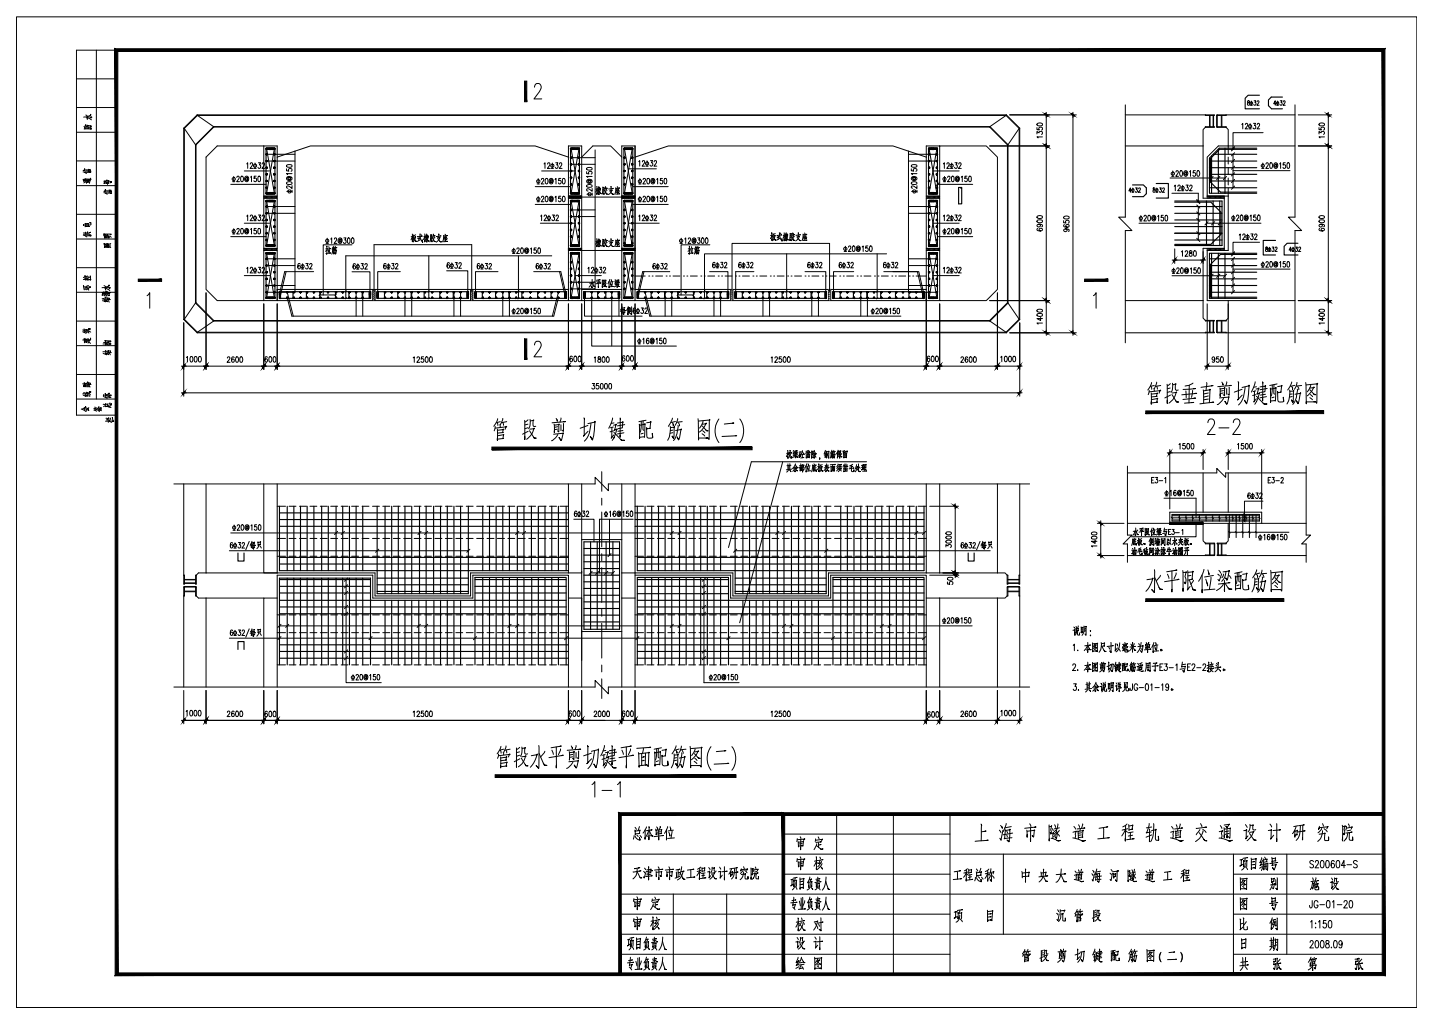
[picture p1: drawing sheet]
<svg xmlns="http://www.w3.org/2000/svg" width="430mm" height="307mm" viewBox="0 0 430 307" stroke-linecap="round" stroke-linejoin="round" font-family="sans-serif">
<!-- layer: 3 -->
<g fill="#000" stroke="#000" stroke-width=".3">
<path d="M157.3 24.3l.7 6.2v-6.2zM157.3 24.3l.7 6.2h-.7z"/>
<path d="M41.5 83.7v.6l7-.6zM41.5 84.3l7-.6v.6z"/>
<path d="M325.3 83.7v.6l7-.6zM325.3 84.3l7-.6v.6z"/>
<path d="M157.3 101.6l.7 6.2v-6.2zM157.3 101.6l.7 6.2h-.7z"/>
<path d="M147.5 134v.8l78-.8zM147.5 134.8l78-.8v.8z"/>
<path d="M343.6 123.2v.8l53.3-.8zM343.6 124l53.3-.8v.8z"/>
<path d="M350.8 156.5v.7l10-.7zM350.8 157.2l10-.7v.7z"/>
<path d="M343.6 179.5v.8l41.4-.8zM343.6 180.3l41.4-.8v.8z"/>
<path d="M148.5 232.2v.8l72.2-.8zM148.5 233l72.2-.8v.8z"/>
<path d="M186.3 244.4h48.6v-.8zM185.5 243.6h49.4l-48.6 .8zM185.5 243.6l.8 48.4v-47.6zM185.5 243.6l.8 48.4h-.8z"/>
<path d="M235.3 244.4h179.6v-.8zM234.5 243.6h180.4l-179.6 .8zM234.5 243.6l.8 48.4v-47.6zM234.5 243.6l.8 48.4h-.8z"/>
<path d="M35.3 291.6l-.8 .8 380-.8zM34.5 292.4l380-.8 .8 .8zM414.5 15.4v276.2l.8 .8zM415.3 14.6v277.8l-.8-277zM35.3 15.4h379.2l.8-.8zM34.5 14.6h380.8l-380 .8zM34.5 14.6l.8 277v-276.2zM34.5 14.6l.8 277-.8 .8z"/>
</g>
<g fill="none" stroke="#000" stroke-width=".3">
<path d="M4.9 5.1h420v296.9h-420zM28.9 15v104.6M34.9 15h-12v109.4h12M22.9 39.6h12M22.9 32.2h12M22.9 23.6h12M25.1 35.1h2.4l-.3 .3 .3-.3M25.6 37.8l-.4 .1M25.7 34.5l.6 .4M25.8 37.6l-.1-.2 .1 .9M25.9 37.9l1.6 .6M26.2 35.8l-.2-.6 1.4 .7"/>
<path d="M26.5 38.4l-.1 .1 .2-.1-1.3-.1 .2 .3M27 34.6l.2-.3-.1 .3-1.2 .5M27 38.6h.5l-2.3 .1M27.2 37.8l-.1 .2 .3-.2-1.2-.3 .1 .5M160.3 26.1l.3-.9 1-.2a1.46 1.46 0 0 1 .2 2.4l-1.7 2.2h2.4M302.8 34.4h20M311 38.2v.7h.7a.49 .49 0 0 1 0-.7 .49 .49 0 0 1 .7 .1 .49 .49 0 0 1-.1 .7M311.1 37.1a.84 .84 0 0 1 .9-.4 .84 .84 0 0 1 .6 .9l-1.3 .1-.2-.1zM313.8 34.4v65.4M321.8 34.4v65.4M337.5 31.4v33.7h-2l4 4h-2v33.7M372.4 37.3l.3-.3v1.6"/>
<path d="M373.5 37.4a.39 .39 0 0 1 .5-.4 .39 .39 0 0 1 .1 .6l-.7 1h.8M374.2 30.3v.4a.43 .43 0 0 1 .6 .4 .43 .43 0 0 1-.6 .4 .63 .63 0 0 1 .5-1l-.2-.3zM374.5 38.6h.7M374.9 37.1v1.5M375 31.6h.6M375.3 30.3v1.3M375.9 37h.6l-.3 .6a.48 .48 0 0 1 .4 .7 .48 .48 0 0 1-.8 0M376.1 30.2h.5l-.3 .5a.4 .4 0 0 1 .3 .6 .4 .4 0 0 1-.6 .1v-.1M377 30.5a.31 .31 0 0 1 .4-.3 .31 .31 0 0 1 .1 .5l-.6 .9h.7M377 37.4a.39 .39 0 0 1 .5-.4 .39 .39 0 0 1 .2 .6l-.7 1h.8M378.8 39.8h-9v5M382.6 31.1h-.6l.4-.9v1.4"/>
<path d="M382.8 31.6h.6M383.1 30.3v1.3M383.9 30.2h.6l-.3 .5a.39 .39 0 0 1 .3 .6 .39 .39 0 0 1-.7 0M384.8 30.5l.2-.3 .4 .3-.6 1.1h.6M388.4 31.4v33.7h-2l3.9 4h-1.9v33.7M389.3 34.4h10.1M395.5 38.2v.7h.8a.49 .49 0 0 1 0-.7 .49 .49 0 0 1 .7 .1 .49 .49 0 0 1-.1 .7M395.6 37.1l.9-.3 .7 .4a.92 .92 0 0 1-.8 .5 .92 .92 0 0 1-.9-.5zM398.3 34.4v65.4M22.9 55.6h12M22.9 48.2h12M24.9 51.5l1 .5"/>
<path d="M25.2 51h.1l-.4 .2M25.4 51.7h1.8h-.3M25.4 50.7v-.1l.2 .9M25.5 53.9l-.3 .3 .2-.2-.5-.3 .1 .7M25.5 54.6l-.4 .2M25.6 54h1.2h-.4M25.8 50.8l.1 .6M25.9 53.8v.4M26.1 50.8l.1 .6M26.2 53.8l.1 .4M26.4 54.3h.3l-1.3 .1M26.6 53.9l.3-.2-1.4-.1 .1 .7"/>
<path d="M26.6 51.3l-.2-.5h.6v.5h.2l-.8 .1M26.8 54.7l-1-.2 .1 .5M27.2 53.9l-.1-.5 .1 .3-.4 1.3M31.1 57.8l1.1 .4M31.3 54.9l-.1-.6 .5-.1 .2 .7h.1h-.9M31.4 57.2h.2l-.5 .2M31.6 57.9h1.9h-.4M31.7 57l-.1-.2 .2 1M32 57l.1 .6M32.1 54.1v-.2l.1 1.4M32.4 57l.1 .6M32.8 57.5l-.1-.5h.6v.5h.2l-.8 .1"/>
<path d="M33.4 54.5l-.4 .3 .5-.3-1-.3 .2 .7-.5-.1M69.2 55.3h10.6M69.8 54.5h.6M70.1 52.9v1.6M71 53.2l.3-.4 .4 .3-.7 1.4h.8M72.3 52.9l.2-.1a.92 .92 0 0 1 .5 .8 .92 .92 0 0 1-.5 .9l-.3-.3zM73.3 51.2h7.8M73.9 53.2l-.2 .4 .1 .5M74 49.1l.3-.3v1.7M74.2 53.4l-.1-.2a.4 .4 0 0 0-.5 .4 .4 .4 0 0 0 .5 .4l.1-.2M74.2 53.2l.1 .9a.66 .66 0 0 0 .3-.9 .66 .66 0 0 0-.9-.3 .66 .66 0 0 0-.4 .8 .6 .6 0 0 0 .4 .7 .6 .6 0 0 0 .7-.2M74.3 53.2v.9"/>
<path d="M75 49.2a.39 .39 0 0 1 .5-.4 .39 .39 0 0 1 .2 .6l-.7 1.1h.8M75.1 53.1l.3-.3v1.7M76.1 50.5h.7M76.5 48.9v1.6M76.8 52.8h-.6v.7a.46 .46 0 0 1 .6 .1 .46 .46 0 0 1 0 .6 .46 .46 0 0 1-.7 0M77.5 48.8h.6l-.3 .6a.48 .48 0 0 1 .4 .7 .48 .48 0 0 1-.8 0M77.5 52.9l.2-.1a.96 .96 0 0 1 0 1.7l-.3-.3zM78.6 49.2a.39 .39 0 0 1 .5-.4 .39 .39 0 0 1 .2 .6l-.7 1.1h.8M79.2 58.8v.6M79.4 58.8v.6M79.7 58.8v.6M79.9 58.8v.6"/>
<path d="M80 44.6l2.3 13.3M80 46.2h8.5M80 48.3h8.5M80.2 58.8v.6M80.4 58.8v.6M80.7 58.8v.6M80.9 58.8v.6M81.2 58.8v.6M81.4 58.8v.6M81.7 58.8v.6M81.9 58.8v.6M82.2 58.8v.6"/>
<path d="M82.3 44.6l-2.3 13.3M82.4 58.8v.6M82.7 58.8v.6M82.9 58.8v.6M85.9 50.6v.6l.7 .1a.49 .49 0 0 1 .4-.8 .49 .49 0 0 1 .4 .8h-.1M86 54.7a.84 .84 0 0 1 .9-.4 .84 .84 0 0 1 .6 .8l-1.2 .2-.4-.3zM86 49.5l1.3-.1 .3 .4a1.04 1.04 0 0 1-1.7-.1zM86 57.4h1.6M86.3 53.6l.4 .2 .5-.1M86.3 53.2h.9M86.6 53.2l-.3 .2a.43 .43 0 0 0 .4 .4 .43 .43 0 0 0 .5-.3l-.2-.2M87.4 53.1a.74 .74 0 0 1-.6 1.1 .74 .74 0 0 1-.8-1 .71 .71 0 0 1 1.2 0h-.9"/>
<path d="M87.6 55.6v.9l-1-.7h-.5l-.2 .4 .4 .2M87.6 52h-1.7l.4 .3M87.6 57v.7M88.5 45.3v42.3h-8.5M160.5 55.9h10.6M161.1 55.1h.7M161.4 53.5v1.6M161.4 58.9v1.6M162.4 53.9l.1-.4a.45 .45 0 0 1 .6 .2 .45 .45 0 0 1-.2 .6l-.6 .8h.8M162.4 59.2l.2-.4 .5 .3-.8 1.4h.8M162.4 51.2h10.1M163.1 49.1l.3-.3v1.7"/>
<path d="M163.7 53.5h.3a1.04 1.04 0 0 1-.1 1.6l-.4-.7zM163.7 58.9l.2-.1a.96 .96 0 0 1 0 1.7l-.4-.8zM164.2 49.2l.3-.4 .4 .3-.7 1.4h.8M165.2 53.9l-.2 .3 .2 .5M165.2 59.2v.9M165.3 50.5h.7M165.6 54.1l-.2-.2a.41 .41 0 0 0-.4 .4 .41 .41 0 0 0 .5 .4v-.2M165.6 53.9l-.1 .8a.59 .59 0 0 0 .5-.6 .59 .59 0 0 0-.4-.6 .75 .75 0 0 0-.9 .8 .75 .75 0 0 0 1 .7l.1-.1M165.6 59.5l-.4-.3-.2 .4 .2 .5 .3-.3M165.6 59.2v.9a.69 .69 0 0 0 .2-1 .69 .69 0 0 0-1-.1 .69 .69 0 0 0-.1 1 .55 .55 0 0 0 .5 .5 .55 .55 0 0 0 .6-.3M165.6 53.9v.8M165.6 59.2v.9"/>
<path d="M165.6 48.9v1.6M166.4 53.8l.3-.3v1.6M166.4 59.1l.3-.3v1.7M166.7 48.8h.6l-.4 .6a.48 .48 0 0 1 .4 .7 .48 .48 0 0 1-.8 0M167.8 49.2l.2-.4 .5 .3-.8 1.4h.9M168.2 53.5h-.6l-.1 .7a.5 .5 0 0 1 .7 0 .5 .5 0 0 1 0 .7 .5 .5 0 0 1-.7 .1v-.2M168.2 58.8h-.6l-.1 .7a.48 .48 0 0 1 .7 .1 .48 .48 0 0 1-.1 .6 .48 .48 0 0 1-.6 0M168.8 53.5a.83 .83 0 0 1 .8 .7 .83 .83 0 0 1-.5 .9l-.4-.3zM168.8 58.9l.2-.1a.92 .92 0 0 1 .5 .8 .92 .92 0 0 1-.5 .9l-.3-.3zM170.5 58.8v.6M170.6 58.8v.6M170.7 58.8v.6"/>
<path d="M170.9 58.8v.6M171 58.8v.6M171.1 58.8v.6M171.2 58.8v.6M171.3 44.6l2.3 13.3M171.3 47.3h7.2M171.3 49.2h7.2M171.4 58.8v.6M171.5 58.8v.6M171.6 58.8v.6M171.7 58.8v.6M171.9 58.8v.6"/>
<path d="M172 58.8v.6M172.2 58.8v.6M172.4 58.8v.6M172.5 58.8v.6M172.7 58.8v.6M172.9 58.8v.6M173 58.8v.6M173.1 58.8v.6M173.2 58.8v.6M173.4 58.8v.6M173.5 58.8v.6M173.6 58.8v.6"/>
<path d="M173.6 44.6l-2.3 13.3M173.7 58.8v.6M173.9 58.8v.6M174 58.8v.6M174.1 58.8v.6M174.2 58.8v.6M174.4 58.8v.6M174.4 59.1h12.1M175.9 51.4v.6l.7 .1a.46 .46 0 0 1 .1-.6 .46 .46 0 0 1 .6 0 .46 .46 0 0 1 0 .7M176 55.5l.9-.2 .7 .4a.95 .95 0 0 1-1.7 0zM176 50.3l.9-.1 .7 .3a.95 .95 0 0 1-1.7 0zM176 58.2h1.6"/>
<path d="M176.3 54.4l.4 .2 .5-.1M176.6 54.1l-.3 .1a.43 .43 0 0 0 .4 .5 .43 .43 0 0 0 .5-.4l-.3-.2M177.4 53.9a.72 .72 0 0 1-.6 1.1 .72 .72 0 0 1-.7-1.1l.7-.2 .4 .3-.9 .1 .9-.1M177.6 56.5v.8l-1-.7h-.5l-.2 .4 .4 .2M177.6 52.9h-1.7l.4 .3M177.6 57.8v.8M178.5 44.9v41.7h-7.2M179 55.9v2.4v-.4M179 56.8l-.4 .8M179 56.9l.2 .2M179.1 56.6l-.4 .1M179.4 56.6v.5l.7-.2v-.4l-.7 .2"/>
<path d="M179.4 56.3l.5-.1-.7 1.3M179.6 57.1v1.2M179.6 55.9l-.3 .7M179.6 57.2l-.4 .5M179.8 57.5l.3 .5h.2l-.3-.2M180 57.1l-.9 1M180.7 56.1l-.2 2.1M180.8 56.2h.3l-.1 2-.2-.3 .2 .2M181 57.2h-.3M181 56.7l-.2 .1M181.4 57.2l.5 .9 .2 .1-.3-.2M181.5 56.7l-.3 .5"/>
<path d="M181.6 55.9v.4v-.2M181.8 56.7l.2 .4M181.8 57l-.7 1.3M181.9 56.4h.2l-.9 .1M182.9 57.1l.7-.1-.5 .8-.7 .5M182.9 57.3l.8 .9h.3l-.4-.1M183.2 55.9v1.1M183.8 56.5h.1l-1.4 .1M184.6 56.3v1.2l-.3 .7M184.9 57l.2 .3M184.9 56.7l-.2 .8M185.1 55.9l.2 .4"/>
<path d="M185.2 56.6v1.6M185.5 57.6h.2l-.8 .1M185.5 56.7l-.2 .7M185.5 57l.2 .3M185.6 56.4h.2l-1.1 .1M185.6 58.1h.2l-1.2 .1M186.5 58.8v.6M186.6 58.8v.6M186.7 58.8v.6M186.9 58.8v.6M187 58.8v.6M187.1 58.8v.6"/>
<path d="M187.2 58.8v.6M187.3 44.6l2.3 13.3M187.4 58.8v.6M187.5 58.8v.6M187.6 58.8v.6M187.7 58.8v.6M187.9 58.8v.6M188 58.8v.6M188.2 58.8v.6M188.4 58.8v.6M188.5 50.6h8.3M188.5 58.8v.6"/>
<path d="M188.6 58.8v.6M188.7 58.8v.6M188.9 58.8v.6M189 58.8v.6M189.1 58.8v.6M189.2 58.8v.6M189.4 58.8v.6M189.5 58.8v.6M189.6 44.6l-2.3 13.3M189.6 58.8v.6M189.7 58.8v.6M189.8 55.9h10.6"/>
<path d="M189.9 58.8v.6M190 58.8v.6M190.1 58.8v.6M190.2 58.8v.6M190.4 58.8v.6M191.5 48.4l.3-.3v1.7M191.5 55.1h.8M191.9 53.5v1.6M191.9 58.9v1.6M192.6 48.5l.1-.3a.45 .45 0 0 1 .7 .2 .45 .45 0 0 1-.2 .6l-.6 .8h.8M192.9 53.9l.1-.4a.45 .45 0 0 1 .6 .2 .45 .45 0 0 1-.2 .6l-.6 .8h.8M192.9 59.2l.2-.4 .5 .3-.8 1.4h.8"/>
<path d="M193.7 49.8h.7M194 48.2v1.6M194.2 53.5h.3a1.04 1.04 0 0 1-.2 1.6l-.3-.7zM194.2 58.9l.1-.1a.96 .96 0 0 1 0 1.7l-.3-.8zM195.1 48.1h.6l-.3 .7a.46 .46 0 0 1 .3 .7 .46 .46 0 0 1-.8 0M195.7 53.9l-.2 .3 .2 .5M195.7 59.2v.9M196 54.1l-.1-.2a.41 .41 0 0 0-.5 .4 .41 .41 0 0 0 .5 .4l.1-.2M196 53.9v.8a.59 .59 0 0 0 .5-.6 .59 .59 0 0 0-.5-.6 .75 .75 0 0 0-.9 .8 .75 .75 0 0 0 1.1 .7v-.1M196 59.5l-.3-.3-.3 .4 .3 .5 .3-.3M196 59.2l.1 .9a.69 .69 0 0 0 .2-1 .69 .69 0 0 0-1-.1 .69 .69 0 0 0-.1 1 .55 .55 0 0 0 .5 .5 .55 .55 0 0 0 .5-.3M196.1 53.9v.8"/>
<path d="M196.1 59.2v.9M196.2 48.5l.1-.3a.45 .45 0 0 1 .6 .2 .45 .45 0 0 1-.2 .6l-.6 .8h.9M196.9 53.8l.3-.3v1.6M196.9 59.1l.3-.3v1.7M198.7 53.5h-.6v.6a.48 .48 0 0 1 .6 .1 .48 .48 0 0 1-.1 .7 .48 .48 0 0 1-.7-.1M198.7 58.8h-.6l-.1 .7a.47 .47 0 0 1 .7 .1 .47 .47 0 0 1-.1 .7 .47 .47 0 0 1-.7-.1M199.3 53.5h.3a1.01 1.01 0 0 1-.1 1.6l-.4-.7zM199.3 58.9l.2-.1a.96 .96 0 0 1 0 1.7l-.4-.8zM272.4 45.3v42.3h8.6M272.4 46.2h8.6M272.4 48.3h8.6M273.3 50.6v.6l.7 .1a.49 .49 0 0 1 .4-.8 .49 .49 0 0 1 .4 .8h-.2"/>
<path d="M273.4 54.7a.84 .84 0 0 1 .9-.4 .84 .84 0 0 1 .6 .8l-1.3 .2-.3-.3zM273.4 49.5l.9-.2 .7 .4a.99 .99 0 0 1-1.7 0zM273.4 57.4h1.6M273.7 53.6l.4 .2 .5-.1M273.7 53.2h.9M273.9 53.2l-.2 .2a.39 .39 0 0 0 .4 .4 .39 .39 0 0 0 .4-.4l-.2-.1M274.7 53.1a.78 .78 0 0 1-.4 1.1 .78 .78 0 0 1-1-.6 .71 .71 0 0 1 .5-.7 .71 .71 0 0 1 .8 .3h-.9M275 55.6v.9l-1.1-.7h-.4l-.2 .4 .4 .2M275 52h-1.7l.3 .3M275 57v.7M278 58.8v.6M278.2 58.8v.6"/>
<path d="M278.5 58.8v.6M278.6 44.6l2.4 13.3M278.7 58.8v.6M279 58.8v.6M279.2 58.8v.6M279.5 58.8v.6M279.7 58.8v.6M279.8 51.2h7.8M280 58.8v.6M280.2 58.8v.6M280.5 58.8v.6M280.7 58.8v.6"/>
<path d="M281 44.6l-2.4 13.3M281 58.8v.6M281.1 55.3h10.6M281.2 58.8v.6M281.5 58.8v.6M281.6 54.8l-.9 .9M281.7 58.8v.6M282.9 49.1l.3-.3v1.7M282.9 54.5h.7M283.2 52.9v1.6M284 49.2a.38 .38 0 0 1 .4-.4 .38 .38 0 0 1 .2 .6l-.7 1.1h.8M284.2 53.2a.43 .43 0 0 1 .7-.3 .43 .43 0 0 1-.2 .8l-.6 .8h.8"/>
<path d="M285 50.5h.7M285.4 48.9v1.6M285.5 52.9l.2-.1a.96 .96 0 0 1 0 1.7l-.3-.3zM286.4 48.8h.6l-.3 .6a.49 .49 0 0 1 .4 .8 .49 .49 0 0 1-.9-.1M287 53.2l-.2 .4 .2 .5M287.4 53.4l-.2-.2a.4 .4 0 0 0-.4 .4 .4 .4 0 0 0 .5 .4v-.2M287.4 53.2v.9a.66 .66 0 0 0 .3-.9 .66 .66 0 0 0-.9-.3 .66 .66 0 0 0-.3 .8 .6 .6 0 0 0 .3 .7 .6 .6 0 0 0 .8-.2M287.4 53.2v.9M287.5 49.2l.2-.4 .5 .3-.8 1.4h.9M288.3 53.1l.3-.3v1.7M290 52.8h-.6l-.1 .7a.46 .46 0 0 1 .7 .1 .46 .46 0 0 1 0 .6 .46 .46 0 0 1-.7 0M290.6 52.9l.2-.1a.96 .96 0 0 1 0 1.7l-.3-.3z"/>
<path d="M296.8 43.7h18M311 40.1v-.7l.6 .4a.5 .5 0 0 1 .8-.4 .5 .5 0 0 1-.1 .9M312.6 41h-1.6l.3 .3M339.2 57.2h-.7l.5-.9v1.3M339.5 57.6h.5M339.7 56.4v1.2M340.5 56.3h.6l-.3 .5a.38 .38 0 0 1 .3 .6 .38 .38 0 0 1-.7 0M341.4 56.6a.34 .34 0 0 1 .6-.2 .34 .34 0 0 1-.1 .6l-.5 .6h.6M345.8 56.4v.3a.44 .44 0 0 1 .6 .5 .44 .44 0 0 1-.6 .4 .55 .55 0 0 1 .5-.9v-.3zM346.7 57.6h.5M346.9 56.4v1.2M347.8 56.3h.5l-.3 .5a.38 .38 0 0 1 .3 .6 .38 .38 0 0 1-.7 0"/>
<path d="M348.6 56.6l.1-.2a.36 .36 0 0 1 .5 .1 .36 .36 0 0 1-.1 .5l-.5 .6h.6M350.9 53.4h16.5M351.4 52.8h.7M351.4 57.9h8v2.7M351.7 51.2v1.6M352.2 55.8l.3-.3v1.7M352.7 51.6l.2-.4 .5 .3-.8 1.3h.8M353.2 55.9l.3-.4 .4 .3-.7 1.4h.8M354 51.2h.1a.99 .99 0 0 1 0 1.6l-.3-.7zM354.3 57.2h.7M354.7 55.6v1.6M355.5 51.6l-.2 .4 .2 .4"/>
<path d="M355.7 55.5h.6l-.3 .6a.48 .48 0 0 1 .4 .7 .48 .48 0 0 1-.9 0M355.8 51.8l-.1-.2a.42 .42 0 0 0-.5 .4 .42 .42 0 0 0 .4 .4l.2-.2M355.8 51.6v.7a.56 .56 0 0 0 .5-.5 .56 .56 0 0 0-.5-.6 .75 .75 0 0 0-.9 .8 .75 .75 0 0 0 1.1 .7v-.1M355.9 51.6v.8M356.7 51.5l.3-.3v1.6M356.8 55.9a.39 .39 0 0 1 .5-.4 .39 .39 0 0 1 .1 .6l-.7 1.1h.8M358.5 51.2h-.6l-.1 .7a.5 .5 0 0 1 .7 0 .5 .5 0 0 1 0 .7 .5 .5 0 0 1-.7 .1l-.1-.2M358.9 59.8l.9 .9M359.1 51.2a.83 .83 0 0 1 .8 .7 .83 .83 0 0 1-.5 .9l-.4-.3zM362 58.8v.6M362.3 58.8v.6M362.5 58.8v.6"/>
<path d="M362.7 58.8v.6M363 58.8v.6M363.2 58.8v.6M363.5 58.8v.6M363.8 58.8v.6M363.8 52.9l-.9 .9M364 58.8v.6M364.3 58.8v.6M364.5 58.8v.6M364.8 58.8v.6M365 58.8v.6M365.3 58.8v.6"/>
<path d="M365.5 58.8v.6M365.7 58.8v.6M365.8 52.9l-.9 .9M366 58.8v.6M366.3 58.8v.6M366.5 58.8v.6M366.8 58.8v.6M367 58.8v.6M367.1 58.8v.6M367.8 52.9l-.9 .9M369.8 46.2v10.1M369.8 51.2h17.1"/>
<path d="M370.2 53.8l-.9 .9M370.2 51.8l-.9 .9M370.2 49.8l-.9 .9M370.2 47.8l-.9 .9M370.2 45.8l-.9 .9M370.2 44l-.9 .9M370.2 55.8l-.9 .9M370.2 44.3l-.9 .9M378.4 50.5h.6M378.7 48.9v1.6M379.6 49.2l.3-.4 .5 .3-.8 1.4h.8M380.9 48.9a.83 .83 0 0 1 .9 .6 .83 .83 0 0 1-.6 1l-.4-.4z"/>
<path d="M382.5 49.2l-.2 .4 .1 .5M382.8 49.4l-.1-.2a.39 .39 0 0 0-.4 .4 .39 .39 0 0 0 .4 .4l.1-.2M382.9 50.1l-.1-.9 .1 .9a.67 .67 0 0 0 .3-.9 .67 .67 0 0 0-.9-.3 .67 .67 0 0 0-.3 .9 .6 .6 0 0 0 .3 .6 .6 .6 0 0 0 .7-.2M383.7 49.1l.3-.3v1.7M385.4 48.8h-.6v.7a.49 .49 0 0 1 .8 .4 .49 .49 0 0 1-.8 .4v-.2M386.1 48.9l.2-.1a.99 .99 0 0 1 0 1.7l-.4-.7zM389.3 43.7h10.1M395.5 40.1v-.7l.7 .4a.49 .49 0 0 1 .7-.4 .49 .49 0 0 1 0 .9M397.2 41h-1.7l.3 .3M22.9 71.6h12M22.9 64.2h12M25 70.5l1.1 .5"/>
<path d="M25 69.8l1.3 .1M25.6 70.7h1.7h-.3M25.7 69.8l-.1-.2 .2 .8M25.7 67.9l-.2-.9h.9l.2 .9h.2l-1.3 .1M26 67.2l.1 .5M26.3 69.7v-.2l.1 1M26.4 70.2h-1.4M26.6 70.2l.7 .3M27 69.7l.2-.1-.6 .3M27.2 66.7l-.5 .1 .5-.1 .1 .6-.3 .2h-2M31.1 70.7a2.7 2.7 0 0 1 2.2 .4M31.3 74.1h1.2l-.1-.3-1-.1v.4"/>
<path d="M31.4 73.4l.7 .3M31.5 71.3l-.1-.4h1.2v.4h.2h-1.5M31.7 73.3l.2-.1-.7-.2 .1 .5M31.7 70.3l.1 .3M31.9 73.9v.2M31.9 71l.1 .3M32.1 73.5l-.1-.4h.5l.1 .4h-.6M32.3 70.4v.2M32.8 74.1l.4 .1M33 70.4l.4-.2-2.2-.1 .1 .5M33.1 73.8h-.3M33.2 73.4l-.4 .1"/>
<path d="M33.2 73l-.4 .2M69.2 70.9h10.6M69.8 70.1h.6M70.1 68.6v1.5M71 68.8l.3-.3 .4 .3-.7 1.3h.8M72.3 68.6l.2-.1a.92 .92 0 0 1 .5 .8 .92 .92 0 0 1-.5 .8l-.3-.3zM73.3 66.9h7.8M73.9 68.8l-.2 .5 .1 .4M74 64.8l.3-.4v1.7M74.2 69.1l-.1-.3a.45 .45 0 0 0-.5 .5 .45 .45 0 0 0 .4 .4l.2-.2M74.2 68.8l.1 .9a.66 .66 0 0 0 .3-.8 .66 .66 0 0 0-.9-.4 .66 .66 0 0 0-.4 .9 .6 .6 0 0 0 .4 .6 .6 .6 0 0 0 .7-.1M74.3 68.8v.9"/>
<path d="M75 64.9a.39 .39 0 0 1 .5-.4 .39 .39 0 0 1 .2 .6l-.7 1h.8M75.1 68.8l.3-.3v1.6M76.1 66.1h.7M76.5 64.5v1.6M76.8 68.5h-.6v.7a.46 .46 0 0 1 .6 0 .46 .46 0 0 1 0 .7 .46 .46 0 0 1-.7-.1M77.5 64.4h.6l-.3 .7a.48 .48 0 0 1 .4 .7 .48 .48 0 0 1-.8 0M77.5 68.6l.2-.1a.96 .96 0 0 1 0 1.6l-.3-.3zM78.6 64.9a.39 .39 0 0 1 .5-.4 .39 .39 0 0 1 .2 .6l-.7 1h.8M79.2 74.4v.7M79.4 74.4v.7M79.7 74.4v.7M79.9 74.4v.7"/>
<path d="M80 60.3l2.3 13.3M80 75.9l2.3 13.4M80 61.9h8.5M80 63.9h8.5M80 77.6h8.5M80 79.6h8.5M80.2 74.4v.7M80.4 74.4v.7M80.7 74.4v.7M80.9 74.4v.7M81.2 74.4v.7M81.4 74.4v.7"/>
<path d="M81.7 74.4v.7M81.9 74.4v.7M82.2 74.4v.7M82.3 60.3l-2.3 13.3M82.3 75.9l-2.3 13.4M82.4 74.4v.7M82.7 74.4v.7M82.9 74.4v.7M90 79.2l-.2-.2a.98 .98 0 0 0-.1 1.6 .47 .47 0 0 0 .4-.7 .47 .47 0 0 0-.7-.1l-.1 .3M90.7 79.1v1.5M91.7 79h.7l-.4 .6a.47 .47 0 0 1 .4 .7 .47 .47 0 0 1-.8 0M92.9 79.3a.38 .38 0 0 1 .5-.3 .38 .38 0 0 1 .1 .6l-.7 1h.8"/>
<path d="M97.8 73h.7M98 73.8v2.4l-.2-.3 .2 .1M98.1 71.4v1.6M98.2 74.9l-.6 .4M98.2 74.5l-.5 .1M98.5 74.9l.1 .7M98.6 73.9l.1 .5M98.9 74.7l-.2 1.2M98.9 74.5h.2l-.7 .1M99 75.9l.2-.1-1 .1M99.2 71.6l.3-.3v1.7M99.8 74.6l-.3 1.6"/>
<path d="M99.8 74.8h.4l-.1 1.2-.1-.3M100 73.8l-.4 .8M100 74.3l.1 .3v-.2M100 75.3l-.2 .1M100 75.1h-.2M100.3 71.7l.1-.3 .3-.1 .3 .5-.8 1.2h.8M100.3 74.1l-.4 .1M100.3 75.1l.7-.1-.3 1.1-.2-.3 .2 .3M100.6 73.8l-.3 .8M100.6 74.6l-.1 .9-.4 .7M100.6 74.3l.1 .3M101 74.2h-.5"/>
<path d="M101.9 71.7l-.2 .4 .1 .5M102.3 71.9l-.2-.2a.45 .45 0 0 0-.4 .4 .45 .45 0 0 0 .3 .5l.2-.3M102.3 71.7v.9a.67 .67 0 0 0 .3-.9 .67 .67 0 0 0-.9-.3 .67 .67 0 0 0-.3 .9 .61 .61 0 0 0 .3 .6 .61 .61 0 0 0 .7-.2M102.3 71.7v.9M103.1 71.3h.6l-.3 .6a.48 .48 0 0 1 .4 .8 .48 .48 0 0 1-.8 0M104.3 71.4l.2-.1a.96 .96 0 0 1 0 1.7l-.3-.7zM105.5 71.4l.2-.1a.96 .96 0 0 1 0 1.7l-.3-.7zM105.6 73.4h-8.7v15M106.6 79.3l-.3-.3a.98 .98 0 0 0 0 1.7 .48 .48 0 0 0 .3-.6 .48 .48 0 0 0-.6-.4l-.1 .4M107.3 79.1v1.6M108.3 79h.7l-.4 .6a.48 .48 0 0 1 .4 .8 .48 .48 0 0 1-.8 0M109.4 79.4a.43 .43 0 0 1 .7-.3 .43 .43 0 0 1-.1 .8l-.6 .8h.8"/>
<path d="M115.8 79.2l-.3-.2a.98 .98 0 0 0 0 1.6 .47 .47 0 0 0 .4-.6 .47 .47 0 0 0-.8-.2l-.1 .3M116.5 79.1v1.5M117.5 79h.6l-.3 .6a.47 .47 0 0 1 .4 .7 .47 .47 0 0 1-.8 0M118.6 79.3a.43 .43 0 0 1 .7-.2 .43 .43 0 0 1-.1 .7l-.6 .8h.8M123.6 70.2l.1 2.2-.1-.3M123.7 71.1l.2 .3M123.7 71l-.4 .9M123.9 70.8l-.6 .2M124 70.4l-.2 2M124.2 71.1l.5-.1-.8 1.5M124.2 71.3l.4 1h.3l-.3-.1M124.7 70.4l-.6 .2"/>
<path d="M125.3 71.5l.6-.2-.4 .1 .1 .7M125.9 70.1l.3 1.6 .6 .9-.2-.7 .1 .7M126.1 71.8l-.9 .6M126.1 70.2l.3 .4M126.5 70.8h.1l-1.3 .2M127.4 70.1v2.4v-.3M127.4 71l-.4 .8M127.4 71.1l.2 .2M127.5 70.8l-.4 .2M127.7 70.8v.5l.7-.2 .1-.3-.8 .1M127.8 70.6l.5-.1-.2 .3M127.9 71.3l.1 1.2"/>
<path d="M128 70.1l-.4 .7M128 71.5l-.4 .5M128.1 70.8l-.6 1M128.2 71.7l.2 .5h.3l-.4-.1M128.4 71.3l-.9 1.1M128.6 76.7v12.7M129.1 70.3l-.2 2.2M129.1 70.5l.4-.1-.1 2-.2-.2 .2 .2M129.4 71.4l-.3 .1M129.4 71h-.3M129.8 71.4l.4 1h.3l-.3-.2M129.8 71l-.2 .5"/>
<path d="M129.9 70.2l.1 .3v-.1M130.1 70.9l.3 .4M130.1 71.2l-.6 1.3M130.3 70.7h.2l-.9 .1M131.2 71.3l.8-.1-.4 .7-.8 .7M131.3 71.5l.8 1h.3l-.5-.1M131.6 70.1v1.2M132.2 70.7l-1.3 .2M133 70.5l-.3 2M133.3 71.3l.2 .3M133.3 71l-.2 .8M133.5 70.2l.1 .3"/>
<path d="M133.6 70.8v1.6M133.8 71.9l.2-.1-.8 .1M133.8 71.2l.3 .4M133.9 70.9l-.2 .7M134 70.6h.2l-1.2 .1M134 72.4h.2h-1.2M134.8 79l-.1-.2a.83 .83 0 0 0-.8 .7 .83 .83 0 0 0 .5 .9 .5 .5 0 0 0 .4-.6 .5 .5 0 0 0-.6-.4l-.1 .4M135.5 78.8v1.6M136.5 78.7h.6l-.3 .6a.48 .48 0 0 1 .4 .8 .48 .48 0 0 1-.8 0M137.6 79.1a.39 .39 0 0 1 .5-.4 .39 .39 0 0 1 .2 .6l-.7 1.1h.8M143.8 79.2l-.2-.2a.98 .98 0 0 0-.1 1.6 .47 .47 0 0 0 .4-.7 .47 .47 0 0 0-.7-.1l-.1 .3M144.5 79.1v1.5"/>
<path d="M145.5 79h.7l-.4 .6a.48 .48 0 0 1 .4 .7 .48 .48 0 0 1-.8 0M146.7 79.3l.2-.3 .5 .3-.8 1.3h.8M153.7 76h.7M154 74.4v1.6M155 74.7l.2-.4 .5 .3-.8 1.4h.9M155.5 76.7v12.7M156.3 74.4l.2-.1a.96 .96 0 0 1 0 1.7l-.4-.8zM157.8 74.7v.9M158.2 74.9l-.4-.2-.2 .4 .2 .5 .3-.3M158.2 74.7l-.1 .8a.56 .56 0 0 0 .5-.5 .56 .56 0 0 0-.4-.6 .73 .73 0 0 0-.9 .8 .73 .73 0 0 0 1.1 .5M158.3 74.7v.9M159.1 74.6l.3-.3v1.7"/>
<path d="M160.5 61.3h10.6M160.8 74.3h-.6l-.1 .7a.46 .46 0 0 1 .7 .1 .46 .46 0 0 1 0 .6 .46 .46 0 0 1-.7 0M161.1 60.5h.7M161.4 74.4l.2-.1a.96 .96 0 0 1 0 1.7l-.3-.3zM161.5 79.2l-.3-.2a.98 .98 0 0 0 0 1.6 .47 .47 0 0 0 .4-.6 .47 .47 0 0 0-.7-.2l-.1 .3M162 66.9h10.5M162.1 64.8l.3-.4v1.7M162.2 79.1v1.5M163.2 64.9a.39 .39 0 0 1 .5-.4 .39 .39 0 0 1 .2 .6l-.8 1h.8M163.2 79h.7l-.4 .6a.47 .47 0 0 1 .4 .7 .47 .47 0 0 1-.8 0M164.2 66.1h.8M164.3 79.3a.43 .43 0 0 1 .7-.2 .43 .43 0 0 1-.1 .7l-.6 .8h.8"/>
<path d="M164.6 64.5v1.6M165.5 76.7h-61.8v12.7M165.6 64.4h.7l-.4 .7a.48 .48 0 0 1 .4 .7 .48 .48 0 0 1-.8 0M166.7 64.9a.39 .39 0 0 1 .5-.4 .39 .39 0 0 1 .2 .6l-.7 1h.8M170.5 74.4v.7M170.6 74.4v.7M170.7 74.4v.7M170.9 74.4v.7M171 74.4v.7M171.1 74.4v.7M171.2 74.4v.7M171.3 60.3l2.3 13.3"/>
<path d="M171.3 62.9h7.2M171.3 64.9h7.2M171.3 75.9l2.3 13.4M171.4 74.4v.7M171.5 74.4v.7M171.6 74.4v.7M171.7 74.4v.7M171.9 74.4v.7M172 74.4v.7M172.2 74.4v.7M172.4 74.4v.7M172.5 74.4v.7"/>
<path d="M172.7 74.4v.7M172.9 74.4v.7M173 74.4v.7M173.1 74.4v.7M173.2 74.4v.7M173.4 74.4v.7M173.5 74.4v.7M173.6 74.4v.7M173.6 60.3l-2.3 13.3M173.6 75.9l-2.3 13.4M173.7 74.4v.7M173.9 74.4v.7"/>
<path d="M174 74.4v.7M174.1 74.4v.7M174.2 74.4v.7M174.4 74.4v.7M179 71.6v2.4v-.4M179 72.4l-.4 .9M179 72.5l.2 .2M179.1 72.2l-.4 .2M179.4 72.3v.4l.7-.2v-.3l-.7 .1M179.4 72l.5-.1-.2 .3M179.6 72.7v1.2M179.6 71.6l-.3 .6"/>
<path d="M179.6 72.9l-.4 .5M179.7 72.3l-.5 .9M179.8 73.1l.3 .6h.2l-.3-.2M180 72.7l-.9 1.1M180.7 71.7l-.2 2.2M180.8 71.9h.3l-.1 1.9-.2-.2 .2 .2M181 72.9h-.3M181 72.4h-.2M181.4 72.8l.5 1h.2l-.3-.2M181.5 72.4l-.3 .5M181.6 71.6v.3v-.1M181.8 72.3l.2 .4"/>
<path d="M181.8 72.6l-.7 1.3M181.9 72.1h.2l-.9 .1M182.9 72.7h.7l-.5 .8-.7 .5M182.9 73l.8 .9h.3l-.4-.1M183.2 71.6v1.1M183.8 72.2h.1l-1.4 .1M184.6 71.9v1.3l-.3 .7M184.9 72.7l.2 .3M184.9 72.4l-.2 .8M185.1 71.6l.2 .4M185.2 72.2v1.6M185.5 73.3h.2l-.8 .1"/>
<path d="M185.5 72.3l-.2 .7M185.5 72.7l.2 .3M185.6 72.1l.2-.1-1.1 .2M185.6 73.8h.2l-1.2 .1M186.5 74.4v.7h-12.1M186.6 74.4v.7M186.7 74.4v.7M186.9 74.4v.7M187 74.4v.7M187.1 74.4v.7M187.2 74.4v.7M187.3 60.3l2.3 13.3"/>
<path d="M187.3 75.9l2.3 13.4M187.4 74.4v.7M187.5 74.4v.7M187.6 74.4v.7M187.7 74.4v.7M187.9 74.4v.7M188 74.4v.7M188.2 74.4v.7M188.4 74.4v.7M188.5 66.9h9.2M188.5 74.4v.7M188.6 74.4v.7"/>
<path d="M188.7 74.4v.7M188.9 74.4v.7M189 74.4v.7M189.1 74.4v.7M189.2 74.4v.7M189.4 74.4v.7M189.5 74.4v.7M189.6 60.3l-2.3 13.3M189.6 75.9l-2.3 13.4M189.6 74.4v.7M189.7 74.4v.7M189.8 61.3h10.6"/>
<path d="M189.9 74.4v.7M190 74.4v.7M190.1 74.4v.7M190.2 74.4v.7M190.4 74.4v.7M191.5 64.8l.3-.4v1.7M191.5 60.5h.8M192.6 64.9l.3-.5 .4 .2v.5l-.7 1h.8M193.7 66.1h.7M194 64.5v1.6M195.1 64.4h.6l-.3 .7a.48 .48 0 0 1 .4 .7 .48 .48 0 0 1-.9 0M196.2 64.9l.2-.5 .5 .4-.8 1.3h.9"/>
<path d="M196.5 79.2l-.2-.2a1.01 1.01 0 0 0-.1 1.6 .48 .48 0 0 0 .4-.6 .48 .48 0 0 0-.6-.3l-.2 .4M197.2 79.1v1.5M198.2 79h.7l-.4 .6a.47 .47 0 0 1 .4 .7 .47 .47 0 0 1-.8 0M199.3 79.3l.3-.3 .5 .3-.8 1.3h.8M203.9 73h.7M204.3 71.4v1.6M205.3 71.6l.3-.3v1.7M206.4 71.7l.2-.4h.3l.2 .5-.8 1.2h.9M206.7 73.8v2.4l-.2-.3 .2 .1M207 74.5l-.6 .1M207 74.9l-.7 .4M207.2 74.9l.1 .7"/>
<path d="M207.3 73.9l.1 .5M207.6 74.7l-.1 1.2M207.7 74.5h.1l-.7 .1M207.7 75.9l.2-.1-.9 .1M208.1 71.7l-.1 .9M208.4 71.9l-.3-.2-.3 .4 .2 .5 .4-.3M208.4 71.7l.1 .9a.69 .69 0 0 0 .1-1 .69 .69 0 0 0-1-.1 .69 .69 0 0 0 0 1 .57 .57 0 0 0 .4 .4 .57 .57 0 0 0 .6-.2M208.5 71.7v.9M208.5 74.6l-.3 1.6M208.5 74.8h.4v1.2l-.2-.3M208.7 74.3l.1 .3v-.2M208.7 73.8l-.4 .8"/>
<path d="M208.8 75.3l-.3 .1M208.8 75.1h-.3M209 74.1l-.4 .1M209.1 75.1l.6-.2-.3 1.2-.2-.3 .2 .3M209.2 71.3h.7l-.4 .6a.48 .48 0 0 1 .4 .8 .48 .48 0 0 1-.8 0M209.3 73.8l-.3 .8M209.3 74.6l-.5 1.6M209.4 74.3l.1 .3M209.8 74.2h-.6M210.5 71.4a.81 .81 0 0 1 .8 .6 .81 .81 0 0 1-.5 1l-.3-.1-.2-.6zM211.7 71.4a.81 .81 0 0 1 .8 .6 .81 .81 0 0 1-.6 1l-.2-.1-.2-.6zM212.9 73.4h-8.7v15"/>
<path d="M214.4 78.9l-.2-.3a1.01 1.01 0 0 0-.1 1.7 .48 .48 0 0 0 .4-.6 .48 .48 0 0 0-.6-.4l-.2 .4M215.1 78.7v1.6M216.1 78.6h.7l-.4 .7a.48 .48 0 0 1 .4 .7 .48 .48 0 0 1-.8 0M217.2 79l.3-.4 .5 .3-.8 1.4h.8M222.2 78.9l-.2-.3a.81 .81 0 0 0-.6 .8 .81 .81 0 0 0 .7 .8 .47 .47 0 0 0 .2-.6 .47 .47 0 0 0-.6-.3l-.2 .4M223 78.7v1.6M224 78.6h.6l-.3 .7a.48 .48 0 0 1 .4 .7 .48 .48 0 0 1-.9 0M225.1 79a.39 .39 0 0 1 .5-.4 .39 .39 0 0 1 .1 .7l-.7 1h.8M231.4 69.8l.1 2.3v-.3M231.7 71l-.2-.3-.5 .8M231.7 70.5l-.6 .1M231.8 70l-.2 2.1"/>
<path d="M232 70.7l.5-.1-.8 1.6M232 71l.4 .9 .3 .1-.3-.2M232.5 70l-.6 .3M233 71.1l.7-.1h-.3v.7M233.7 69.7l.2 1.4 .7 1.1-.2-.6 .1 .6M233.8 71.4l-.9 .6M234 69.8l.2 .4M234.3 70.4h.1l-1.4 .2M235.1 69.8v2.4v-.4M235.1 70.7l-.3 .7M235.2 70.8l.2 .2M235.3 70.5l-.4 .1"/>
<path d="M235.5 70.5v.5l.7-.2v-.4l-.7 .1M235.6 70.2l.5-.1-.7 1.3M235.7 71l.1 1.2M235.8 69.7l-.4 .8M235.8 71.1l-.4 .5M235.9 76.1v13.3M236 71.3l.2 .6h.3l-.3-.2M236.2 71l-.9 1M236.9 69.9l-.2 2.2M237 70.1l.3-.1-.1 2.1-.2-.3 .2 .2M237.1 71.1h-.2M237.2 70.6l-.2 .1"/>
<path d="M237.6 71l.4 1 .3 .1-.3-.2M237.6 70.6l-.3 .5M237.7 69.8l.1 .4v-.2M237.9 70.5l.3 .5M237.9 70.8l-.6 1.4M238.1 70.3h.2l-.9 .1M239 71l.8-.2-.5 .9-.7 .5M239 71.2l.8 .9h.3l-.4-.1M239.4 69.7v1.2M239.9 70.4l-1.2 .1M240.8 70.2v.9l-.3 1M241.1 70.9l.1 .3"/>
<path d="M241.1 70.6l-.2 .8M241.3 69.8l.2 .4M241.4 70.5v1.5M241.6 71.5h.2l-.8 .1M241.6 70.9l.3 .3M241.7 70.5l-.2 .8M241.8 70.3l.2-.1-1.1 .2M241.8 72h.2l-1.2 .1M242.9 78.9l-.2-.3a.98 .98 0 0 0-.1 1.7 .48 .48 0 0 0 .4-.6 .48 .48 0 0 0-.6-.4l-.2 .4M243.7 78.7v1.6M244.6 78.6h.7l-.4 .7a.48 .48 0 0 1 .5 .7 .48 .48 0 0 1-.9 0M245.8 79a.38 .38 0 0 1 .5-.4 .38 .38 0 0 1 .1 .7l-.7 1h.8"/>
<path d="M252.3 78.9l-.2-.3a1.01 1.01 0 0 0-.1 1.7 .48 .48 0 0 0 .4-.6 .48 .48 0 0 0-.6-.4l-.1 .4M253.1 78.7v1.6M253.1 75.4h.8M253.5 73.8v1.6M254.1 78.6h.6l-.3 .7a.48 .48 0 0 1 .4 .7 .48 .48 0 0 1-.9 0M254.5 74.1a.38 .38 0 0 1 .5-.4 .38 .38 0 0 1 .1 .7l-.7 1h.8M255.2 79l.2-.4 .5 .3-.8 1.4h.9M255.8 73.8l.1-.1a.96 .96 0 0 1 0 1.7l-.3-.3zM257.3 74.1l-.1 .9M257.7 74.4l-.2-.3a.45 .45 0 0 0-.4 .4 .45 .45 0 0 0 .3 .5l.2-.3M257.7 75v-.9v.9a.66 .66 0 0 0 .3-.9 .66 .66 0 0 0-.9-.3 .66 .66 0 0 0-.3 .8 .62 .62 0 0 0 .3 .7 .62 .62 0 0 0 .7-.1M258.6 74l.3-.3v1.7"/>
<path d="M260.3 73.7h-.6l-.1 .7a.47 .47 0 0 1 .7 .1 .47 .47 0 0 1-.1 .7 .47 .47 0 0 1-.7-.1M260.9 73.8l.2-.1a.96 .96 0 0 1 0 1.7l-.4-.8zM263 76.1v13.3M265.7 78.9l-.3-.3a.98 .98 0 0 0 0 1.7 .48 .48 0 0 0 .3-.6 .48 .48 0 0 0-.6-.4l-.1 .4M265.9 76.1h-54.6v13.3M266.3 78.7v1.6M267.4 78.6h.6l-.3 .7a.49 .49 0 0 1 .4 .7 .49 .49 0 0 1-.9 0M268.5 79l.2-.4 .5 .3-.8 1.4h.9M272.4 61.9h8.6M272.4 63.9h8.6M272.4 77.6h8.6M272.4 79.6h8.6"/>
<path d="M278 74.4v.7M278.2 74.4v.7M278.5 74.4v.7M278.6 60.3l2.4 13.3M278.6 75.9l2.4 13.4M278.7 74.4v.7M279 74.4v.7M279.2 74.4v.7M279.5 74.4v.7M279.7 74.4v.7M279.8 66.9h7.8M280 74.4v.7"/>
<path d="M280.2 74.4v.7M280.5 74.4v.7M280.7 74.4v.7M281 60.3l-2.4 13.3M281 75.9l-2.4 13.4M281 74.4v.7M281.1 70.9h10.6M281.2 74.4v.7M281.5 74.4v.7M281.7 74.4v.7M282.9 64.8l.3-.4v1.7M282.9 70.1h.7"/>
<path d="M283.2 68.6v1.5M284 64.9a.38 .38 0 0 1 .4-.4 .38 .38 0 0 1 .2 .6l-.7 1h.8M284.2 68.8a.43 .43 0 0 1 .7-.2 .43 .43 0 0 1-.2 .7l-.6 .8h.8M285 66.1h.7M285.4 64.5v1.6M285.5 68.6l.2-.1a.96 .96 0 0 1 0 1.6l-.3-.3zM286.4 64.4h.6l-.3 .7a.49 .49 0 0 1 .4 .7 .49 .49 0 0 1-.9 0M287 68.8v.9M287.4 69.1l-.2-.3a.45 .45 0 0 0-.4 .5 .45 .45 0 0 0 .3 .4l.2-.2M287.4 68.8v.9a.66 .66 0 0 0 .3-.8 .66 .66 0 0 0-.9-.4 .66 .66 0 0 0-.3 .9 .6 .6 0 0 0 .3 .6 .6 .6 0 0 0 .8-.1M287.4 68.8v.9M287.5 64.9l.2-.5 .5 .4-.8 1.3h.9"/>
<path d="M288.3 68.8l.3-.3v1.6M290 68.5h-.6l-.1 .7a.46 .46 0 0 1 .7 0 .46 .46 0 0 1 0 .7 .46 .46 0 0 1-.7-.1M290.6 68.6l.2-.1a.96 .96 0 0 1 0 1.6l-.3-.3zM311.1 66.1l.6-.2 .9 .2a.83 .83 0 0 1-.7 .8 .83 .83 0 0 1-.9-.5zM311.1 64.8a.84 .84 0 0 1 .9-.3 .84 .84 0 0 1 .6 .8 .84 .84 0 0 1-1 .3 .84 .84 0 0 1-.5-.8zM311.2 68.5l-.1 .1a.81 .81 0 0 0 .6 .8 .81 .81 0 0 0 .9-.6 .47 .47 0 0 0-.5-.4 .47 .47 0 0 0-.4 .6l.4 .2M311.5 67.2l.4 .2a.47 .47 0 0 1-.4 .6 .47 .47 0 0 1-.4-.6 .84 .84 0 0 1 .9-.3 .84 .84 0 0 1 .6 .8l-.2 .1M319 66.1v.7h.7a.49 .49 0 0 1 0-.7 .49 .49 0 0 1 .7 .1 .49 .49 0 0 1-.1 .7M319.1 65a.84 .84 0 0 1 .9-.4 .84 .84 0 0 1 .6 .9l-1.3 .1-.2-.1zM319.2 67.3l-.2 .3a.96 .96 0 0 0 1.6 .1 .48 .48 0 0 0-.6-.4 .48 .48 0 0 0-.3 .6l.4 .2M319.5 68.6l.4 .2a.47 .47 0 0 1-.4 .6 .47 .47 0 0 1-.4-.6 .84 .84 0 0 1 .9-.3 .84 .84 0 0 1 .6 .8l-.2 .1M341.6 66.9h17.8"/>
<path d="M341.8 66.2h.7M342.1 64.6v1.6M343.1 65l.2-.5 .5 .4-.8 1.3h.9M344.4 64.6a.83 .83 0 0 1 .8 .7 .83 .83 0 0 1-.5 .9l-.5-.3zM345.9 65l-.2 .3 .1 .5M346.3 65.2l-.2-.2a.39 .39 0 0 0-.4 .4 .39 .39 0 0 0 .4 .3l.1-.1M346.3 65.8v-.8v.8a.67 .67 0 0 0 .3-.9 .67 .67 0 0 0-.9-.3 .67 .67 0 0 0-.3 .9 .6 .6 0 0 0 .3 .6 .6 .6 0 0 0 .7-.1M347.2 64.9l.3-.4v1.7M348.9 64.5h-.6l-.1 .7a.49 .49 0 0 1 .8 .5 .49 .49 0 0 1-.8 .4v-.2M349.5 64.6l.2-.1a.99 .99 0 0 1 0 1.7l-.3-.7zM352.3 74.6v4.4M352.3 77.9h8.5"/>
<path d="M354.3 75.5l.3-.3v1.6M355.4 75.5l.1-.3h.4l.3 .4-.8 1.2h.9M356.8 75.2v.5a.6 .6 0 0 1 .6 .4 .6 .6 0 0 1-.2 .7 .52 .52 0 0 1-.6-.6 .52 .52 0 0 1 .7-.4l.1-.6zM358.1 75.2h.2a.92 .92 0 0 1 .5 .8 .92 .92 0 0 1-.5 .8l-.4-.7zM358.9 61.4l.9 1M358.9 63.5l.9 .9M358.9 65.5l.9 .9M358.9 69.4l.9 1M358.9 71.4l.9 1M358.9 60.1l.9 1M359.4 61.9v10M360.8 75.4v3.6"/>
<path d="M361.8 66.9h16.3M362 74.4v.7M362.3 74.4v.7M362.3 66.4l-1 1M362.5 74.4v.7M362.7 74.4v.7M363 74.4v.7M363.2 74.4v.7M363.5 74.4v.7M363.8 74.4v.7M364 74.4v.7M364.3 74.4v.7"/>
<path d="M364.3 66.4l-1 1M364.5 74.4v.7M364.8 74.4v.7M365 74.4v.7M365.3 74.4v.7M365.5 74.4v.7M365.7 74.4v.7M366 74.4v.7M366.3 74.4v.7M366.3 66.4l-1 1M366.5 74.4v.7M366.8 74.4v.7"/>
<path d="M367 74.4v.7M367.1 74.4v.7M369.5 66.1h.7M369.8 77.6v10M369.9 64.5v1.6M370.2 75.5l-.9 .9M370.2 77.1l-.9 1M370.2 79.1l-.9 1M370.2 75.8l-.9 .9M370.8 64.9a.39 .39 0 0 1 .5-.4 .39 .39 0 0 1 .2 .6l-.8 1h.8M371.6 70.5l.3-.4v1.7M372.1 64.5l.2-.1a.99 .99 0 0 1 0 1.7l-.4-.7z"/>
<path d="M372.7 70.5a.38 .38 0 0 1 .5-.4 .38 .38 0 0 1 .1 .7l-.7 1h.9M373.6 64.9l-.1 .3 .1 .5M373.7 71.8h.8M374 65.1l-.2-.2a.43 .43 0 0 0-.4 .4 .43 .43 0 0 0 .3 .4l.2-.2M374 65.7v-.8v.8a.67 .67 0 0 0 .3-.9 .67 .67 0 0 0-.9-.3 .67 .67 0 0 0-.3 .9 .6 .6 0 0 0 .4 .7 .6 .6 0 0 0 .7-.2M374.1 70.2v1.6M374.9 64.8l.3-.4v1.7M375.1 70.1h.7l-.4 .7a.48 .48 0 0 1 .5 .7 .48 .48 0 0 1-.9 0M376.2 70.5l.3-.4 .5 .4-.8 1.3h.8M376.6 64.4h-.6l-.1 .8a.49 .49 0 0 1 .8 .4 .49 .49 0 0 1-.8 .4v-.2M377.3 64.5l.1-.1a.99 .99 0 0 1 0 1.7l-.4-.7zM377.7 72.6h-7.9v3.7"/>
<path d="M378.7 78.5v1.6M379.6 74.1v.4a.45 .45 0 0 1 .6 .4 .45 .45 0 0 1-.6 .4 .55 .55 0 0 1 0-.6 .55 .55 0 0 1 .5-.2v-.4zM379.6 78.8l.3-.4 .5 .3-.8 1.4h.8M380.4 75.4h.6M380.7 74.1v1.3M380.9 78.5l.2-.1a.92 .92 0 0 1 .5 .8 .92 .92 0 0 1-.5 .9l-.3-.3zM381.5 74.1h.5l-.3 .5a.39 .39 0 0 1 .4 .5 .39 .39 0 0 1-.6 .1l-.1-.1M382.4 74.4a.31 .31 0 0 1 .4-.3 .31 .31 0 0 1 .1 .5l-.6 .8h.7M382.5 78.8l-.2 .4 .1 .5M382.8 79.1l-.1-.3a.45 .45 0 0 0-.4 .4 .45 .45 0 0 0 .3 .5l.2-.3M382.9 79.7l-.1-.9 .1 .9a.66 .66 0 0 0 .3-.9 .66 .66 0 0 0-.9-.3 .66 .66 0 0 0-.3 .8 .6 .6 0 0 0 .3 .7 .6 .6 0 0 0 .7-.2M383.7 78.7l.3-.3v1.7"/>
<path d="M385.4 78.4h-.6v.7a.46 .46 0 0 1 .7 .1 .46 .46 0 0 1-.1 .6 .46 .46 0 0 1-.6 0M386.1 78.5l.2-.1a.96 .96 0 0 1 0 1.7l-.3-.3zM387.3 74.9h-.7l.4-.8v1.3M387.5 75.4h.6M387.8 74.1v1.3M388.6 74.1h.5l-.3 .5a.39 .39 0 0 1 .3 .5 .39 .39 0 0 1-.6 .1v-.1M389.5 74.4a.31 .31 0 0 1 .4-.3 .31 .31 0 0 1 .1 .5l-.6 .8h.7M395.6 66.1l1.3-.2 .3 .4a.92 .92 0 0 1-.8 .5 .92 .92 0 0 1-.9-.5zM395.6 64.8l.9-.2 .7 .4a.92 .92 0 0 1-.8 .5 .92 .92 0 0 1-.9-.5zM395.8 68.5l-.3 .2a.8 .8 0 0 0 .9 .6 .8 .8 0 0 0 .7-.7 .46 .46 0 0 0-.7-.2 .46 .46 0 0 0 0 .7l.2 .1M396.1 67.2l.4 .2a.46 .46 0 0 1-.4 .6 .46 .46 0 0 1-.5-.6 .8 .8 0 0 1 1-.3 .8 .8 0 0 1 .5 .8l-.2 .1M22.9 96.2h12"/>
<path d="M22.9 87.6h12M22.9 80.2h12M24.8 99.5l1 .4M24.8 98.9l.8 .3M25 83.8h2.2l-.2 .2 .2-.2M25.1 85.8l-.1-.2 .1 .7M25.2 86l1.5 .5M25.2 86.4l.1 .5M25.2 99.2l.1 .4M25.2 98.6l.1 .4M25.3 86.6l1.1 .1M25.3 83.1l-.3 .1"/>
<path d="M25.4 83.4l.5 .1M25.6 98.8l-.3 .1M25.6 99.4l-.3 .1M25.6 86h1.6h-.4M25.6 83.6l.2 .4M25.7 99.2h.9l.6 .3M25.8 83.2l.6 .3M25.8 86.5l.1 .4M25.8 82.8l-.4-.1 .2 .7M25.8 99.4l.1 .4M25.9 99.5h.6M26 83.5l.4 .6"/>
<path d="M26.3 82.7l-.5 .3M26.3 86.5l.3 .5M26.4 82.8v.6M26.4 99.3l.3 .5M26.4 83.1h.7M26.5 98.9l-.3 .3M26.5 85.6l-.7 .3M27 98.5h-.4h.4v.3h-1.2l.1 .4M27.1 82.8l.1 .8M30.6 86.2h2.4l-.2 .3 .2-.3M30.6 89.5l1.3 .6M31.1 87.4l.1 .2"/>
<path d="M31.2 85.6l.6 .4M31.2 88.2l.2 .5M31.3 90l.9 .4-.2-.4M31.4 87.9v.3M31.5 90.1l.2 .4-1-.4M31.6 89.2l.2-.2-.1 .2-.9 .4M31.6 88.2l.5 .5M31.6 87.3l.1 .4M31.7 87l-.2-.6 1.4 .7M31.7 89.4l.1 .4M31.7 88l.1 .2M32.1 87.4l.1 .2"/>
<path d="M32.2 88l.1 .2M32.2 89.8l-.1-.5h.7v.5h.2h-1M32.4 90l.4 .6M32.5 85.8l.2-.4-.1 .3-1.2 .5M32.6 87.9h.3l-2.2 .1M32.6 87.7h.4h-2.4M32.8 88.4l-.2 .3 .2-.3h-2.2M44.1 88.6l.8-.9v4.7M55.1 96.7v22.1M61.8 87.8v23M73.3 82.6h7.8M74 80.4l.3-.3v1.7"/>
<path d="M75 80.5a.39 .39 0 0 1 .5-.4 .39 .39 0 0 1 .2 .6l-.7 1.1h.8M76.1 81.8h.7M76.5 80.2v1.6M77.5 80.1h.6l-.3 .6a.48 .48 0 0 1 .4 .8 .48 .48 0 0 1-.8 0M78.6 80.5a.39 .39 0 0 1 .5-.4 .39 .39 0 0 1 .2 .6l-.7 1.1h.8M79.1 91.1v19.7M80 85.6h8.5M83.1 91.1v19.7M85.8 81.4l-1.9 7.9M86.1 89.3l1.4 5.5h78.6l1.4-5.5M86.1 87.6l1.9 7.2M90.4 80.6h.7"/>
<path d="M94.1 81.4h-8.7l-1.5 6.2M95.9 88.4h4.7M96.1 88.2l-.4 .4M100.8 88.2l-.4 .4M103.9 87.2l-.4 .4M103.9 89.2l-.4 .4M105.6 81.5h5.3v7.8M106.8 87.4v7.4M106.9 80.7h.7M108.8 87.4v7.4M112.2 87.4v-14.1h29.3v14.1M116.1 80.6h.7"/>
<path d="M120 81.4h-6.7v7.9M121.4 87.4v7.4M123.5 87.4v7.4M128.8 87.2l-.4 .4M128.8 89.2l-.4 .4M133.9 81.2h6.4v8.1M135.1 80.4h.7M136.1 87.4v7.4M138.1 87.4v7.4M144.2 80.6h.7M149.3 81.4h-6.7v7.9M150.8 87.4v7.4"/>
<path d="M152.8 87.4v7.4M153.7 94h.7M154 92.5v1.5M155 92.8l.2-.4 .5 .3-.8 1.3h.9M155.7 87.2l-.4 .4M155.7 89.2l-.4 .4M156.3 92.5l.2-.1a.96 .96 0 0 1 0 1.6l-.4-.7zM157.8 92.8v.9M158.2 93l-.4-.2-.2 .4 .2 .5 .3-.3M158.2 92.8l-.1 .8a.56 .56 0 0 0 .5-.6 .56 .56 0 0 0-.4-.5 .74 .74 0 0 0-.9 .8 .74 .74 0 0 0 1 .6l.1-.1M158.3 92.8v.9M159.1 92.7l.3-.3v1.6"/>
<path d="M160 81.4h8.2l1.4 6.2M160.8 92.4h-.6l-.1 .7a.46 .46 0 0 1 .7 0 .46 .46 0 0 1 0 .7 .46 .46 0 0 1-.7-.1M161.4 92.5l.2-.1a.96 .96 0 0 1 0 1.6l-.3-.3zM161.8 80.6h.7M167.5 87.6l-1.9 7.2M167.8 81.4l1.8 7.9M170.5 91.1v19.7M171.3 84.6h7.2M172.5 82.6h7.8M174.4 91.1v19.7M175.3 87.6v7.2h17.3M176.3 80.4l.3-.3v1.7"/>
<path d="M176.8 84.9l.6-.2-.8 1.4M177.4 80.5l.2-.4 .5 .3-.8 1.4h.8M177.4 87.7v16h25.4M177.6 83.7l-.1 2.5-.2-.3 .2 .3M177.6 84.6l.6 1.3h.3l-.5-.2M178.2 84.4l-.4 .6M178.4 81.8h.7M178.8 80.2v1.6M179 84.3l.1 .4M179.4 83.9v2.3v-.3M179.8 80.1h.7l-.4 .6a.49 .49 0 0 1 .4 .8 .49 .49 0 0 1-.9 0M179.8 83.8h.2l-1.1 .2"/>
<path d="M179.9 84.1l-.2 .7M180 84.9l.2-.1-1.5 .3M180.6 83.9v2.2v-.3M180.7 84.1l.3-.1-.1 1.3M180.9 80.5l.2-.4 .5 .3-.8 1.4h.9M181.1 83.9v2.1l.3-.4M181.2 84h.5l-.1 .8-.4 .1M181.3 84.9l.4 1.1h.3l-.3-.2M181.5 84.4h-.3M181.8 84.9l-.3 .4M182.7 84.3v1.9v-.3M182.9 83.7l-.6 1.3"/>
<path d="M183.1 84.8l.1 .7v-.3M183.3 83.8l.1 .5v-.2M183.5 87.6v16M183.6 84.6l-.1 1.3M183.9 84.4l-.9 .2M184.1 85.9l-1.2 .1M184.3 84.3l.2 .1M184.5 83.8l.1 .3M184.8 84.2l-.3 .8-.2-.2M184.9 84l.7-.1-.2 1-.2-.3 .2 .3M184.9 85.3l-.7 .7M185 84.2l-.2 .4"/>
<path d="M185.1 84.9v1.2v-.3M185.2 85.2l.3 .7h.4l-.4-.2M185.2 84l-.4 1M185.5 84.3l.3 .4M185.5 85.2l-1.1 .1M185.6 87.6v7.2M186.5 92.6l-.1 1.3 1-.2h-.3M186.5 91.1v19.7M186.5 92.8l.8-.2-.3 1.6-.2-.2 .3 .2M186.5 92l-.4 .9M186.7 92.9l.1 .2M186.7 93.4l.1 .3"/>
<path d="M187.2 92.3l.2-.1-.9 .2M187.4 93.1h.2l-1.6 .2M188.2 92.4v1.9v-.3M188.4 91.9l-.5 1.2M188.7 93.6l.3 .5M188.7 92.6v.8l-.3 .9M188.9 93.3l.1-1h-.5v-.2v1.5v-.2M189.1 92.4l.1 1M189.2 94l.2 .2M189.4 92v2.3l-.3-.3M190.4 91.1v19.7M190.6 92.5l-.3-.2a.98 .98 0 0 0 0 1.7 .47 .47 0 0 0 .4-.7 .47 .47 0 0 0-.8-.2v.3"/>
<path d="M190.9 94h.7M191.3 92.4v1.6M192.3 92.3h.6l-.3 .6a.47 .47 0 0 1 .4 .7 .47 .47 0 0 1-.8 .1M193.1 81.4l-1.8 7.9M193.4 92.7a.38 .38 0 0 1 .5-.4 .38 .38 0 0 1 .1 .6l-.6 1.1h.8M193.4 89.3l1.4 5.5h75.4M193.4 87.6l1.9 7.2M196.9 80.6h.7M199.5 87.6v7.2M200.9 81.4h-8.2l-1.4 6.2M201.5 87.6v7.2M203.2 88.4h4.8"/>
<path d="M203.4 88.2l-.3 .4M208.1 88.2l-.3 .4M211.5 87.2l-.4 .4M211.5 89.2l-.4 .4M212.8 81.4h5.5v7.9M214.1 87.6v7.2M214.8 80.3h.7M216.1 87.6v7.2M222.6 80.3h.7M226.1 81.4h-5.5v7.9M228.8 87.6v7.2M230.8 87.6v7.2"/>
<path d="M236.1 87.2l-.4 .4M236.1 89.2l-.4 .4M241.4 81.4h6.2v7.9M243.3 80.3h.7M243.4 87.6v7.2M245.4 87.6v7.2M248.8 87.4v-14.4h-29.3v15.4M252.7 80.3h.7M256 81.4h-6v7.9M258.1 87.6v7.2M260.1 87.6v7.2M261.4 94h.7"/>
<path d="M261.7 92.5v1.5M262.7 92.8l.2-.4 .5 .3-.8 1.3h.9M263.3 87.2l-.4 .4M263.3 89.2l-.4 .4M264 92.5l.1-.1a.92 .92 0 0 1 .6 .8 .92 .92 0 0 1-.6 .8l-.3-.3zM265 81.4h10M265.5 92.8l-.2 .4 .2 .5M265.9 93l-.2-.2a.45 .45 0 0 0-.4 .4 .45 .45 0 0 0 .3 .5l.2-.3M265.9 92.8v.9a.66 .66 0 0 0 .3-.9 .66 .66 0 0 0-.9-.3 .66 .66 0 0 0-.3 .8 .6 .6 0 0 0 .3 .7 .6 .6 0 0 0 .8-.2M265.9 92.8v.9M266 80.3h.7M266.8 92.7l.3-.3v1.6"/>
<path d="M267.8 81.4h7.7l1.4 6.2M268.5 92.4h-.6l-.1 .7a.46 .46 0 0 1 .7 0 .46 .46 0 0 1-.1 .7 .46 .46 0 0 1-.6-.1M269.1 92.5l.2-.1a.96 .96 0 0 1 0 1.6l-.3-.3zM272.4 85.6h8.6M275.1 81.4l1.8 7.9M277.8 87.8v23M279.8 82.6h7.8M281.8 91.1v19.7M282.9 80.4l.3-.3v1.7M284 80.5a.38 .38 0 0 1 .4-.4 .38 .38 0 0 1 .2 .6l-.7 1.1h.8M285 81.8h.7M285.4 80.2v1.6"/>
<path d="M286.4 80.1h.6l-.3 .6a.49 .49 0 0 1 .4 .8 .49 .49 0 0 1-.9 0M287.5 80.5l.2-.4 .5 .3-.8 1.4h.9M296.8 90.1h18M299.1 87.8v23M302.8 99.8h20M305.8 96.7v22.1M311.1 94.1l.6-.1 .9 .1a.83 .83 0 0 1-.7 .9 .83 .83 0 0 1-.9-.5zM311.1 92.9l.6-.2 .9 .2a.83 .83 0 0 1-.7 .8 .83 .83 0 0 1-.9-.5zM312.1 95.1v1l-1.1-.6h1.6M312.6 96.8h-1.6l.3 .4M327.9 88.6l.8-.9v4.7M351.5 82.6h15.9"/>
<path d="M351.6 81.9h.7M351.9 80.4v1.5M352.9 80.7a.39 .39 0 0 1 .5-.4 .39 .39 0 0 1 .2 .6l-.8 1h.8M354.2 80.4l.2-.1a.96 .96 0 0 1 0 1.6l-.4-.6zM355.7 80.7l-.2 .4 .2 .4M356.1 80.9l-.2-.2a.43 .43 0 0 0-.4 .4 .43 .43 0 0 0 .3 .4l.2-.2M356.1 81.5v-.8v.8a.67 .67 0 0 0 .3-.8 .67 .67 0 0 0-.9-.3 .67 .67 0 0 0-.3 .9 .6 .6 0 0 0 .4 .6 .6 .6 0 0 0 .7-.2M357 80.6l.3-.3v1.6M358.7 80.3h-.6l-.1 .7a.49 .49 0 0 1 .8 .4 .49 .49 0 0 1-.8 .4v-.2M359.4 80.4l.1-.1a.96 .96 0 0 1 0 1.6l-.4-.6zM362 91.1v19.7M363.8 82.2l-.9 1"/>
<path d="M365.8 82.2l-.9 1M367.8 82.2l-.9 1M368.3 91.1v19.7M369.8 80.7h17.1M370.2 81.1l-.9 1M370.2 83.1l-.9 .9M370.2 85.1l-.9 1M370.2 87.1l-.9 1M378.4 80.1h.6M389.3 90.1h10.1M389.3 99.8h10.1M395.6 94.1l1.3-.1 .3 .3a.92 .92 0 0 1-.8 .5 .92 .92 0 0 1-.9-.5z"/>
<path d="M395.6 92.9l1.3-.2 .3 .4a.92 .92 0 0 1-.8 .5 .92 .92 0 0 1-.9-.5zM396.6 95.1v1l-1.1-.6h1.7M397.2 96.8h-1.7l.3 .4M22.9 112.2h12M22.9 119.6h12M22.9 103.6h12M24.8 115l1.1 .4M24.8 101.9h2.1h-.3M25 118.5l.9 .3-.1-.3M25.2 115.8l-.1-.3h.5l.2 .4h-.8M25.3 117.7l-.3 .1M25.3 115.2v-.5l1.1 .8"/>
<path d="M25.3 102.8v-.4l.6 .3v-.3l1.3 .5M25.5 117.7l.2 .6M25.5 101.4l.1 .9M25.6 115.7h1.2M25.9 102.2v-.5l-.7-.1 .1 .6M25.9 117.5l.3 .8M26.1 115.5v.2M26.1 101.6l.1 .6M26.1 117.6l1 .8M26.1 114.8l.2-.4v.3l-.8 .5M26.2 118.3l.2 .5-.9-.4M26.4 101.6l.1 .6"/>
<path d="M26.5 115.2l-.1-.4h.6l.1 .4h.1l-.8 .1M26.6 118.3l.4 .5M26.7 115.4l.3 .6M26.9 115.9h-.9M27.1 101.8v-.5l.1 .4-.8 1.1M27.2 117.5l-.4-.1h.4l-.7 .5-1.7 .2M30.9 103.1h2.4h-.5M31 118.8l1.2 .6M31 118.5h2.4h-.5M31.1 102.6l1.1 .2M31.6 119.1h1.7h-.3M31.6 118.1v-.2l.1 1"/>
<path d="M31.6 105l.1 .8M31.6 102.8l.1 .6M31.7 118.5l1.2 .5M31.7 103.1l1 .4M32.1 102.9l-.2 .2M32.1 105.1l.1 .7M32.2 105.4l-1.4 .1M32.4 105.8l.1 .5-.7-.4h-.2l.3 .1v.4l-1-.4M32.5 102.4l.1 .4-.7-.3M32.5 118l.2-.2v.2l-1 .4M32.6 105.7l-.1-.6 .6 .1 .1 .5h.1h-.8M32.6 102.3l-.3 .2"/>
<path d="M32.7 118.2l.1 .5M32.8 105.8l.3 .6M33.1 102.2l-.2 .3 .4-.2-1.8-.3 .1 .7M55.1 109.7h250.7M55.1 117.7h250.7M55.9 107.2l.3-.3v1.6M57.2 106.9a.83 .83 0 0 1 .8 .7 .83 .83 0 0 1-.5 .9l-.3-.1-.2-.6zM58.4 106.9a.83 .83 0 0 1 .9 .7 .83 .83 0 0 1-.6 .9l-.4-.3zM59.7 106.9a.83 .83 0 0 1 .8 .7 .83 .83 0 0 1-.5 .9l-.5-.3zM68.2 107.3l.2-.4 .5 .3-.8 1.4h.9M70.2 107.2l-.2-.3a.96 .96 0 0 0-.1 1.7 .48 .48 0 0 0 .3-.6 .48 .48 0 0 0-.6-.3l-.1 .3M70.9 107l.1-.1a.92 .92 0 0 1 .5 .9 .92 .92 0 0 1-.5 .8l-.4-.7z"/>
<path d="M72.1 107l.2-.1a.92 .92 0 0 1 .5 .9 .92 .92 0 0 1-.5 .8l-.3-.3zM80.2 107.1l-.3-.2a.8 .8 0 0 0-.6 .8 .8 .8 0 0 0 .7 .8 .5 .5 0 0 0 .2-.7 .5 .5 0 0 0-.6-.2l-.2 .4M80.8 107l.2-.1a.92 .92 0 0 1 .5 .8 .92 .92 0 0 1-.5 .9l-.3-.4zM82.1 107l.1-.1a.92 .92 0 0 1 .6 .8 .92 .92 0 0 1-.6 .9l-.3-.8zM123.9 107.2l.3-.3v1.7M125 107.3l.2-.3a.45 .45 0 0 1 .6 .2 .45 .45 0 0 1-.2 .6l-.6 .8h.9M127 106.9h-.6l-.1 .8a.48 .48 0 0 1 .7 0 .48 .48 0 0 1 0 .7 .48 .48 0 0 1-.7-.1M127.7 107l.2-.1a.92 .92 0 0 1 .5 .9 .92 .92 0 0 1-.5 .8l-.4-.7zM129 107l.1-.1a.92 .92 0 0 1 .6 .9 .92 .92 0 0 1-.6 .8l-.3-.7zM160.3 103.4l.3-.9 1-.2a1.46 1.46 0 0 1 .2 2.4l-1.7 2.2h2.4M171.6 107l-.2-.3a.99 .99 0 0 0-.1 1.7 .5 .5 0 0 0 .4-.6 .5 .5 0 0 0-.6-.3l-.2 .4M172.3 106.8l.2-.1a.95 .95 0 0 1 0 1.7l-.4-.7z"/>
<path d="M173.6 106.8l.1-.1a.95 .95 0 0 1 0 1.7l-.4-.7zM177.6 114.9h.7l-.4 .7a.49 .49 0 0 1 .4 .7 .49 .49 0 0 1-.8 0M178.2 107.2l.3-.3v1.7M179.4 107v.5a.6 .6 0 0 1 .7 .3 .6 .6 0 0 1-.2 .8 .53 .53 0 0 1-.7-.5 .53 .53 0 0 1 .7-.5l.1-.6zM179.5 114.9h-.6l-.1 .8a.5 .5 0 0 1 .7 0 .5 .5 0 0 1 0 .7 .5 .5 0 0 1-.7-.1M180.2 115l.2-.1a.92 .92 0 0 1 .5 .9 .92 .92 0 0 1-.5 .8l-.3-.3zM180.7 107l.2-.1a.92 .92 0 0 1 .5 .9 .92 .92 0 0 1-.5 .8l-.4-.7zM181.5 115l.1-.1a.92 .92 0 0 1 .6 .9 .92 .92 0 0 1-.6 .8l-.3-.7zM182 107l.2-.1a.92 .92 0 0 1 .5 .9 .92 .92 0 0 1-.5 .8l-.4-.7zM182.7 115l.2-.1a.92 .92 0 0 1 .5 .9 .92 .92 0 0 1-.5 .8l-.4-.7zM187.4 106.9l-.1-.2a.81 .81 0 0 0-.8 .6 .81 .81 0 0 0 .5 1 .48 .48 0 0 0 .4-.6 .48 .48 0 0 0-.6-.4l-.2 .4M188 106.7l.2-.1a.92 .92 0 0 1 .5 .8 .92 .92 0 0 1-.5 .9l-.3-.3z"/>
<path d="M189.3 106.7l.2-.1a.92 .92 0 0 1 .5 .8 .92 .92 0 0 1-.5 .9l-.4-.3zM191.4 103.1h.7M191.7 101.4v1.7M192.8 101.7l.3-.3v1.7M194.5 101.6v-.2a.84 .84 0 0 0-.8 .6 .84 .84 0 0 0 .3 1 .46 .46 0 0 0 .6-.5 .46 .46 0 0 0-.6-.4l-.2 .4M195.5 101.8l-.2 .4 .1 .4M195.9 102l-.2-.2a.39 .39 0 0 0-.4 .4 .39 .39 0 0 0 .4 .3l.1-.1M195.9 101.8v.8a.67 .67 0 0 0 .3-.9 .67 .67 0 0 0-.9-.2 .67 .67 0 0 0-.3 .8 .6 .6 0 0 0 .3 .7 .6 .6 0 0 0 .7-.2M195.9 101.8v.8M196.8 101.7l.2-.3v1.7M198.4 101.4h-.5l-.1 .7a.49 .49 0 0 1 .8 .4 .49 .49 0 0 1-.8 .4v-.2M199.1 101.4h.2a.99 .99 0 0 1 0 1.7l-.3-.8z"/>
<path d="M231.3 107.2l.2-.3v1.7M232.4 107.3l.2-.4 .6 .3-.9 1.4h.9M234.3 106.9h-.6l-.1 .8a.5 .5 0 0 1 .8 0 .5 .5 0 0 1-.1 .7 .5 .5 0 0 1-.7-.1M235 107l.2-.1a.92 .92 0 0 1 .5 .9 .92 .92 0 0 1-.5 .8l-.3-.3zM236.3 107l.2-.1a.92 .92 0 0 1 .5 .9 .92 .92 0 0 1-.5 .8l-.3-.3zM278.8 107v-.2a.8 .8 0 0 0-.9 .6 .8 .8 0 0 0 .3 .9 .46 .46 0 0 0 .7-.4 .46 .46 0 0 0-.7-.4l-.2 .3M279.4 106.8l.2-.1a.92 .92 0 0 1 .6 .9 .92 .92 0 0 1-.6 .8l-.3-.3zM280.7 106.8l.2-.1a.92 .92 0 0 1 .5 .9 .92 .92 0 0 1-.5 .8l-.3-.3zM288.2 107.3l.2-.4 .6 .3-.9 1.4h.9M290.2 107.2l-.1-.2a.8 .8 0 0 0-.8 .6 .8 .8 0 0 0 .3 .9 .46 .46 0 0 0 .7-.4 .46 .46 0 0 0-.7-.4l-.2 .3M290.8 107l.2-.1a.92 .92 0 0 1 .5 .9 .92 .92 0 0 1-.5 .8l-.3-.3zM292.1 107l.2-.1a.92 .92 0 0 1 .5 .9 .92 .92 0 0 1-.5 .8l-.3-.3z"/>
<path d="M300.1 107.1l.3-.3v1.6M301.4 106.9l.2-.1a.92 .92 0 0 1 .5 .8 .92 .92 0 0 1-.5 .8l-.4-.3zM302.6 106.9l.2-.1a.92 .92 0 0 1 .5 .8 .92 .92 0 0 1-.5 .8l-.4-.7zM303.9 106.9l.2-.1a.92 .92 0 0 1 .5 .8 .92 .92 0 0 1-.5 .8l-.4-.7zM344.6 117l-.3 1.3M344.6 117.4l3.5-.3-.1-.2-.4 1M345.2 115.8l.2 .9M345.3 117.8v3.4v-.8M345.3 119.8l1.9-.4-.3 1.1h.2l-1.8 .3M345.3 114.7l-.3 .9-.8 1.3M345.3 118.1l1.8-.2-.1-.2-.2 1.1h.2l-1.7 .2M346 116.4l.1 .8"/>
<path d="M346.1 115.5l-1.1 .3M346.9 114.5l-.7 2M346.9 115.8l.2 .8M348.1 115.5l-1.5 .3M350 115.2v5.7v-.9M350.9 116.3l-.8 .2M350.9 117.4l-.8 .2M351 115l-.9 .6M351 118.4l-1.7 .9M351.4 118.3l1.4 2.2h.7h-.6l-.2-.3M351.5 117.8l1.4-.2-.1-.2a5.4 5.4 0 0 1-2.3 3.4M351.6 114.9v1.7l-.4 1"/>
<path d="M351.7 115.3l1-.2a1.42 1.42 0 0 0 .1 1.9l.5-.1M355.6 117.2l.1 2M356.6 115.5v5.3M357.7 117l-.4 2.1M357.7 114.8l-1.1 .7-1.2 .2M357.9 119.4h.6l-3.8 .3M358 116.5h.5l-3.7 .2M358.3 117.9h.6l-4.5 .4M360.8 116.9l.2 4M361 117.2l2-.4-.1-.2-.2 4.1M361.9 114.7l-.2 2.3M362 109.7h6.3"/>
<path d="M362.4 119.6l-1.4 .2M362.4 118.7l-1.4 .3M362.4 117.8l-1.4 .3M363.3 115.6h.5l-3.6 .5M364.3 107.5l-.2 .4a.46 .46 0 0 1-.6-.4 .46 .46 0 0 1 .6-.5 .8 .8 0 0 1 .3 1 .8 .8 0 0 1-.8 .5l-.1-.1M365.5 106.9h-.6l-.1 .8a.49 .49 0 0 1 .7 0 .49 .49 0 0 1-.1 .7 .49 .49 0 0 1-.7-.1M365.7 119.3l2.8-.4-.6 2.3-.6-.9 .6 .8M365.8 116.3l.1 2.5v-.6M365.9 116.6l1.5-.3-.1-.1-.1 2.4-.4-.3M366.2 107l.2-.1a.92 .92 0 0 1 .5 .9 .92 .92 0 0 1-.5 .8l-.4-.3zM366.4 114.5l.4 .9-.1-.4M366.8 117.8l-.9 .2"/>
<path d="M366.9 119.4l-.5 .8-1.4 1.1M366.9 117.1l-.9 .1M367.9 114.4l-.3 1.2M367.9 116.5v1.7M368.6 116.1v2.4l-.4-.4M368.8 115.6l.5-.1-4.1 .4M371.3 114.4l.2 .4-.1-.1v4.9l-.3 .3 1.4-1.5M372.5 116.1l2.1-.5v-.2l.1 .2-.5 4.2-.4 1.2-.6-1.1 .6 1M372.5 116.7l-2.4 .8M373.4 116a7.2 7.2 0 0 1-2 5.4M376.2 117.2v3.1l-.2 .2 .8-1M376.4 114.4l-1.1 3.1"/>
<path d="M376.6 117.2l-.8 .2M376.7 116.6l.9-.2-.1-.1-.6 1.8 .9-.3-1 2.5-.5 .9M376.7 118.3l-1 .2M376.8 118.8l2.3 2.4 .9-.1-1.2-.2M376.8 115.9l-.8 .1M377.9 116l1.7-.3-.1-.2-.2 1.9-1.3 .2M378.6 114.4l.1 5.8v-.6M379.5 118.2l-1.5 .2M379.8 118.9l-1.9 .3M380 116.4l-2.1 .4M380.9 116.3l.1 4.3v-.4h1.5l.1-4.1 .1 .2-1.7 .3M381.5 115.4v2l-.3 1.3"/>
<path d="M382 115.3v2.6l.3 .2M382.1 119l-.7 .2M383 115.1l-2.2 .4M383.1 115.9l1.4-.3-.1-.1-.2 2-1 .2-.1-.3 .2 2.8 .5 .3 1.2-.2-.2-1.2 .1 1.2M386.7 116.9l-.1 2.7-.7 1.5M386.8 117.3l1.2-.1-.1-.2-.2 3.6-.4-.7M387.3 115.8l.3 .9v-.4M387.4 114.5l-1.2 2.4M387.5 118.8l-.8 .2M387.5 118.1l-.7 .1M388.3 115.5l-1.3 .3M388.4 118.2l1.7-.3-.1-.2-.8 3.3-.4-.9 .4 .8"/>
<path d="M388.9 114.6l-.3 1.4-.5 .7M389 116.6a6.5 6.5 0 0 1-1.3 4.6M389.2 115.8l.3 1M390.3 115.5l-1.6 .2M391.6 114.7l.1 6.3v-.5h2.9h-.6M391.7 115.4l3.5-.4-.2-.1-.1 6-.3-.4M392.8 116.9l1.4 1.4h.4l-.6-.2M392.8 119.2l.8 .6M392.8 116.3l1.4-.2-.2-.1-.5 1-1.5 1.7M393 118.3l.6 .6M393.1 115.4l-.4 1.1-.7 .9M24.4 122.6l1.4 .8"/>
<path d="M25.4 122.5v.4M25.6 122.1l.1-.3v.2l-1.1 .7M25.8 122.3l.1 .9M26.1 122.5l.3-.2 .2 .8-.7-.4M26.7 122.2l-.3 .1M28.1 122.9l.9 .3M28.1 122.4l.7 .1M28.4 122.6l.1 .4M28.5 122l.1 .5M28.8 122.7l1 .7M28.8 122.8l-.3 .1M28.9 122.2l-.3 .1"/>
<path d="M29.4 122.4l.1 .5M29.5 122.2l.2-.3-.8 .8M29.6 122.4l.7 .1M29.8 122.7h.2h-.4M30 122.9h.1l-.4 .1M30.3 122.3v-.2l.1 1M30.9 121.2l.8 .2M31.5 121.7l-.4 .2M31.8 125.4l.8 .1M31.8 121.8l-.2-.7h.6l.3 .7-.9 .1M32.4 126l.1 .6M32.4 125.7l-.5 .1"/>
<path d="M32.5 126.2l1 .4M32.6 125.3l.1 .6M32.6 122.1h.7M32.8 121.4l-.3 .2M33 126l-.4 .2M33 120.8l-.4 .3M33.1 125.3l.1 .5M33.4 121.1l-.4 .1 .4-.2-.1 .5-.6 .4M33.7 125.3v-.2l.1 .9M33.8 126.2h.3l-2.4 .1M148.5 127.8l-.3 1.3M148.5 128.3l3.5-.4-.2-.1-.3 .9"/>
<path d="M149.1 126.7l.2 .8M149.2 128.6v3.4v-.8M149.2 130.6l1.9-.3-.3 1.1h.2l-1.8 .2M149.3 125.5l-.3 .9-.9 1.4M149.3 129l1.7-.3-.1-.1-.2 1h.2l-1.7 .2M149.9 127.3l.1 .7M150 126.4l-1.1 .3M150.8 125.4l-.7 1.9M150.8 126.7l.2 .8M152 126.4l-1.6 .3M157.3 126l.1 5.7v-.9M158.3 127.1l-.9 .3"/>
<path d="M158.3 128.2l-.9 .3M158.4 125.8l-1 .7M158.4 129.3l-1.7 .8M158.8 129.1l1.4 2.2h.6l-.8-.2M158.9 128.6l1.3-.1v-.2a5.5 5.5 0 0 1-2.3 3.4M158.9 125.7v1.8l-.4 1M159 126.2l1.1-.2a1.23 1.23 0 0 0-.2 1.5l.3 .4 .5-.1M166 130.1l2.9-.4-.7 2.3-.6-.9 .7 .9M166.1 127.1l.1 2.5 .1-.6M166.3 127.4l1.4-.2-.1-.1v2.4l-.4-.4M166.8 125.4l.3 .8v-.3M167.2 128.6l-.9 .2"/>
<path d="M167.2 130.2l-.8 1.2-1 .7M167.2 127.9l-.9 .2M168.2 125.3l-.3 1.2M168.2 127.3v1.7M168.9 126.9v2.4l-.3-.4M169.1 126.4h.5l-4 .3M175.1 125.2l.2 .5-.1-.2v5l-.3 .2 1.4-1.4M176.3 127l2.1-.5v-.2l.1 .2-.5 4.1-.3 1.3-.7-1.1 .7 1M176.3 127.5l-2.3 .9M177.2 126.9a7.2 7.2 0 0 1-2 5.3M183.5 128.1v3l-.2 .2 .8-.9M183.7 125.3l-1.1 3.1"/>
<path d="M183.9 128l-.8 .2M184 127.4l.9-.1-.1-.2-.6 1.8 .9-.3-.9 2.6-.6 .8M184 129.1l-1 .3M184.1 129.6l2.3 2.4h.9h-.8l-.4-.3M184.1 126.8l-.8 .1M185.2 126.8l1.7-.3-.1-.1-.2 1.8-1.3 .3M186 125.3v5.8v-.7M186.8 129l-1.5 .3M187.1 129.7l-1.9 .4M187.4 127.3l-2.2 .3M191.7 127.1l.1 4.4v-.4l1.2-.2 .3 .2 .1-4.1v.1l-1.6 .4M192.3 126.3v1.9l-.4 1.4"/>
<path d="M192.9 126.2l-.1 2.5 .3 .3M192.9 129.9l-.7 .2M193.7 126l-2.1 .4M193.9 126.7l1.4-.2-.2-.2-.1 2.1-1 .1-.1-.3 .1 2.9 .6 .2 1.2-.2-.2-1.2 .1 1.2M201 127.8l-.3 3.2-.5 1M201.1 128.2l1.2-.2-.1-.1-.2 3.6-.4-.8M201.6 126.7l.3 .9v-.5M201.7 125.3l-1.3 2.5M201.8 129.7l-.8 .2M201.8 128.9l-.8 .1M202.6 126.3l-1.3 .3M202.6 129l1.7-.3v-.2l-.8 3.3-.4-.8 .4 .8"/>
<path d="M203.2 125.4l-.8 2.1M203.3 127.5a6.9 6.9 0 0 1-1.3 4.6M203.4 126.7l.4 .9M204.6 126.4l-1.6 .1M209.3 125.5l.2 6.4v-.6h2.9h-.7M209.5 126.2l3.4-.3-.1-.2-.2 6-.3-.4M210.5 127.7l1.4 1.4h.5l-.7-.2M210.6 130l.8 .7M210.6 127.1l1.3-.1-.1-.2-.5 1.1-1.6 1.6M210.7 129.1l.7 .6M210.8 126.3l-1 2M215.6 125.6a6 6 0 0 0 0 7"/>
<path d="M219.6 126.9l.5-.1-2.9 .3M220.5 130.6h.4M220.9 130.6l-4.4 .2M221.9 125.6a6 6 0 0 1 0 7M234.7 138.4l-12.9 48.3M236.2 135v2.3v-.5M236.2 135.9l-.4 1M236.3 136.1l.2 .2M236.3 139v1.7M236.5 135.8l-.6 .1M236.6 135.5l-.1 .6 .1-.3 .7-.2-.1 .4M236.8 139.9l-.5 .1"/>
<path d="M236.8 139v1.7M236.9 135l-.1 1.6-.5 .7M237 136.1v.1a.65 .65 0 0 0-.1 .6 .65 .65 0 0 0 .5 .5v-.5v.5M237.2 139.5l-1.2 .1M237.8 135.4l.1 .2M237.9 135l.2 .3M238.2 135.4l-.3 .8-.1-.2M238.4 135.2l.6-.1-.2 1-.2-.3 .2 .2M238.4 136.5l-.8 .7M238.4 135.4l-.2 .4M238.5 136.1v1.2v-.4M238.5 139.3l.6 .9h.2l-.3-.2"/>
<path d="M238.5 139l-.9 1.4M238.6 136.4l.4 .6h.3l-.4-.1M238.7 135.2l-.5 1M239 135.5l.2 .4M239 136.3l-1.1 .2M239.8 136.1v1v-.3h.3v-.7l-.3 .1M240 135.5l-.5 1.2M240 139.7l.1 .3M240.1 139l.1 .4M240.3 135.4l-.7 .1M240.4 139.5l-.1 .6M240.5 139.5l-.7 .1"/>
<path d="M240.6 135.3l.6 .9-.3-.2M240.6 136.3v.9M240.7 135.1l-.5 1.1M240.7 139.2v2.2v-.4M240.7 139.5l.4-.1-.2 .6 .2 .4-.1 .5-.1-.2 .1 .2M240.9 136.2l-.6 .1M240.9 137.1h.2l-1 .2M241.7 135.2l.2 .4M241.8 136.2v1.1l.9-.2M241.8 139.6v1.9v-.3M242 139l-.6 1.3M242 135.9l.2 .3"/>
<path d="M242.1 135v.8M242.3 136.3v.7v-.2M242.3 139l.2 .5v-.1M242.4 135v.8M242.5 135.9l-.2 .4M242.6 136.6l-.6 .2M242.6 136.3l-.6 .1M242.7 139.8l-.2 1.4M242.8 135.2l-.2 .6M242.8 136.1l-.1 1.1M242.9 135.7h.1l-1.5 .1M242.9 139.6l-.9 .2"/>
<path d="M243.4 135.1v2.2v-.4M243.4 135.3h.5l-.2 1-.2-.1M243.7 139.3l-.3 2.1M243.9 139.8v1.4l.4-.5M244 136.6l-.4 .5M244.1 139l.1 .3M244.2 135.2l.4 .8h.2l-.3-.1M244.2 135l-.4 1.2M244.2 136v1.3l-.2-.3 .2 .3M244.3 139.8l.1 .8 .5 .7-.1-.5v.5M244.4 136.6l.3 .5M244.4 136.3h.2l-.8 .1"/>
<path d="M244.4 135.9l-.4 .1M244.5 139.7l-.5 .3M244.6 139.4h.2l-1.1 .1M245.5 139l.1 2.3v-.3M245.6 139.9l-.5 .9M245.6 140l.2 .3M245.8 139.8h-.6M245.9 137.3l-.2 .5M245.9 139.3l-.2 2M246.1 140l.5-.1-.8 1.5M246.6 139.2l-.6 .3M247.5 135.9l-.1 1.2 .3-.4"/>
<path d="M247.5 135l-.4 1.1M247.7 135.8l-.4 .1M247.7 135.4l-.3 .1M247.7 136.2l-.5 .2M247.8 135.2v2.1v-.4M247.8 135.4l.8-.1-.1 2-.2-.3 .2 .3M247.9 139a1.91 1.91 0 0 0 .8 2.2l-.4-.2M248 135.7l.4 1.1M248.4 135.7l-.5 1.1M248.4 139.8h-.9M248.4 139.4l-1 .1M249.2 139.8v1.5v-.1l.9-.1-.1-1.3"/>
<path d="M249.2 139.9l1.1-.1-.1 1.4-.1-.1M249.2 135.8l-.3 1.5M249.3 135.9h.4l-.1 1.2-.1-.2M249.5 134.9l-.5 .9M249.5 135.4l.1 .4-.1-.2M249.5 136.5l-.3 .1M249.5 136.2l-.3 .1M249.5 139.9v1.2M249.7 139.3l-.1 .5M249.8 135.3l-.5 .1M249.8 136.3l.6-.1-.3 1.1-.1-.3 .1 .3M250 135l-.2 .7"/>
<path d="M250 135.7v.9l-.4 .7M250.1 135.4l.1 .4M250.3 139.2h.2l-1.5 .1M250.5 135.3l-.5 .1M251.1 135.5v1.8v-.4M251.3 134.9l-.5 1.2M251.3 139.1l-.4 .8M251.4 139.7l-.5 .7M251.5 135.1l.1 .8v-.1l.5-.1v-.6l-.5 .2M251.6 139.7v1v-.2M251.6 139.8l.6-.2v1.1v-.3M251.7 136.2l-.5 .8"/>
<path d="M251.8 135.8v1.5v-.3M251.9 136.2l.4 .7h.2l-.3-.1M251.9 139.3l-.1 .5M251.9 139.9l-.1 .9-.4 .6M252.2 136.1h.2l-1.1 .1M252.2 139.2l-.7 .1M253 136.2l.1 1.1 .6-.2h-.2M253 139.3l.2 .4M253 136.4l.9-.2-.1 1-.1-.1M253.3 135l-.4 .4-.1-.2 .1 .9 .4-.4-.1-.2M253.3 135.7l.1 .2M253.3 139.1l.1 .8"/>
<path d="M253.4 135.3l.7-.2-.2 1-.2-.2 .2 .1M253.4 136.3v.8M253.7 135.4l-.4 .8M253.7 139l-.1 .8M253.7 136.6l-.6 .1M253.7 140l-.1 1.2-.1-.3M254 139.2l-.2 .6M254.1 139.8h.2l-1.5 .1M255.3 139.5v1.7l.8 .1v-.5l-.1 .5M255.6 139.8h.2l-1 .2M255.7 139.2l-.9 .4M256.7 140l.5-.1-.7 1.5"/>
<path d="M256.9 139.2l-.5 1.4M257.4 139l.1 1.9v-.3M257.6 139.9l.3 .4M258.3 139.5l.6-.1-.3 .1v1.2l-.3 .2 .6-.4M259 139.2v1.2l.7-.2v-1l-.7 .1M259.3 139.3v1.9M259.5 139.7l-.3 .1M259.9 138.4h-34.6l-6.8 25.7M338.1 139.7v20.7h1.4l-2.7 2.6h1.3v5.5M350.8 134.7v17.8M350.8 135.7h10M353.6 133.2l.3-.3v1.7"/>
<path d="M355.4 132.9h-.7v.7a.49 .49 0 0 1 .7 .1 .49 .49 0 0 1-.1 .7 .49 .49 0 0 1-.7-.1M356.1 133l.2-.1a.92 .92 0 0 1 .5 .9 .92 .92 0 0 1-.5 .8l-.4-.7zM357.4 133l.1-.1a.92 .92 0 0 1 .6 .9 .92 .92 0 0 1-.6 .8l-.3-.7zM357.4 120.7l.6-.1-2.8 .2M360.8 134.7v6M362.2 126.7l.4-.9 .9-.2a1.46 1.46 0 0 1 .2 2.4l-1.6 2.2h2.3M363.3 120.7l.7-.2-4.2 .5M365.5 128.2h3M368.3 134.7v6M368.4 135.7h10M369.9 126.7l.1-.7a1.07 1.07 0 0 1 1.5-.2 1.07 1.07 0 0 1 .2 1.6l-2 2.8h2.3M371.1 133.2l.3-.3v1.7"/>
<path d="M372.9 132.9h-.6l-.1 .7a.5 .5 0 0 1 .8 0 .5 .5 0 0 1-.1 .8 .5 .5 0 0 1-.7-.1M373.6 133l.2-.1a.92 .92 0 0 1 .6 .9 .92 .92 0 0 1-.6 .8l-.3-.3zM374.9 133l.2-.1a.95 .95 0 0 1 0 1.7l-.3-.3zM378.4 134.7v17.8M391.7 139.7v20.7h1.3l-2.7 2.6h1.4v5.5M52.1 145h126.4v-1.9l3.9 4v-2.1h126.4M69.2 159.7h207.9M69.9 158.9h.7M70.2 157.4v1.5M71.1 157.7l.2-.3a.44 .44 0 0 1 .6 .1 .44 .44 0 0 1-.2 .6l-.6 .8h.9M72.5 157.4l.1-.1a.92 .92 0 0 1 .5 .8 .92 .92 0 0 1-.5 .8l-.3-.7zM74 157.7l-.2 .3 .1 .6"/>
<path d="M74.4 157.9l-.2-.2a.4 .4 0 0 0-.4 .4 .4 .4 0 0 0 .4 .4l.1-.2M74.4 158.6v-.9v.9a.66 .66 0 0 0 .3-.9 .66 .66 0 0 0-.9-.3 .66 .66 0 0 0-.3 .8 .6 .6 0 0 0 .3 .7 .6 .6 0 0 0 .7-.2M75.3 157.6l.3-.3v1.6M76.9 157.3h-.5l-.1 .7a.49 .49 0 0 1 .8 .4 .49 .49 0 0 1-.8 .4v-.2M77.6 157.4l.2-.1a.95 .95 0 0 1 0 1.6l-.3-.7zM101.2 159.3l-.9 .9M103.3 159.3l-1 .9M126.3 159.3l-1 .9M128.3 159.3l-1 .9M155.6 159.3l-1 .9M157.6 159.3l-.9 .9M172.1 155.6h6v6.8"/>
<path d="M173 153.4l-.1-.1a.81 .81 0 0 0-.8 .6 .81 .81 0 0 0 .5 .9 .47 .47 0 0 0 .4-.5 .47 .47 0 0 0-.5-.4l-.3 .4M173.3 154.8h.7M173.7 153.3v1.5M174.7 153.2h.6l-.3 .6a.48 .48 0 0 1 .4 .7 .48 .48 0 0 1-.8 0M175.8 153.6l.1-.3 .4-.1 .2 .4-.7 1.2h.8M181.4 154.8h.7M181.7 153.3v1.5M182.8 153.5l.3-.3v1.6M182.8 155.6v10.8M184.6 153.4l-.1-.1a.81 .81 0 0 0-.8 .6 .81 .81 0 0 0 .5 .9 .47 .47 0 0 0 .4-.5 .47 .47 0 0 0-.5-.4l-.3 .4M185.5 153.6l-.2 .4 .1 .4M185.9 153.8l-.2-.2a.45 .45 0 0 0-.4 .4 .45 .45 0 0 0 .3 .4l.2-.2"/>
<path d="M185.9 153.6v.8a.66 .66 0 0 0 .3-.8 .66 .66 0 0 0-.9-.3 .66 .66 0 0 0-.3 .8 .62 .62 0 0 0 .3 .6 .62 .62 0 0 0 .7-.1M185.9 153.6v.8M186.8 153.5l.3-.3v1.6M188.5 153.2h-.6l-.1 .7a.46 .46 0 0 1 .7 0 .46 .46 0 0 1-.1 .7 .46 .46 0 0 1-.6-.1M189.1 153.3l.2-.1a.96 .96 0 0 1 0 1.6l-.3-.3zM189.9 155.6h-10.1v16.1M201.9 159.3l-.9 .9M204.2 159.3l-.9 .9M233.6 159.3l-1 .9M235.6 159.3l-1 .9M236.3 140.3h.4M236.4 140.9l-.5 .6"/>
<path d="M236.8 140.9l.4 .5-.1-.2M237.4 140.6l-1.6 .2M238.2 140.7l-.5 .6M238.4 140.1v1.3l-.2-.2 .2 .2M238.7 140.6l.4 .6-.1-.2M238.7 140l-.5 .1M238.8 140.4h.2l-1.1 .1M239.9 140.3l.1 .9v-.2l.4-.1v-.5l-.4 .1M240.4 140.1h.2l-1 .1M242.1 140l.2 .8v-.4M243.1 141.1l-1.2 .1M244.2 141l.2 .3"/>
<path d="M244.8 140.2l-.8 .2M246.1 140.2l.4 1h.3l-.3-.1M247.6 140.5v.9l.4-.4M247.8 140.2l-.7 .9M248.4 140.3l-.3 .4M248.5 140.1l-1.3 .1M249.7 140.6h-.1M249.7 140.2l-.2 .1M251.4 140.3l-.5 .9M251.9 140.8l.4 .4M253 140.3l.1 1.1 .9-.2M253.3 140l.1 .3"/>
<path d="M253.9 140.3l-.7 .2M253.9 140.7l-.7 .1M254 140.2v1.1M255.9 140.3h.2l-1.5 .2M256.7 140.2l1 1.2 .3-.1-.5-.1M258.9 140l-.6 .1M259.6 140.6h.1l-.8 .1M259.7 141.2h.2h-1.2M275.2 159.3l-.9 .9M277.6 159.3l-1 .9M278.8 151.7h8.6M283.7 159.6l.6-.2 .9 .2a.81 .81 0 0 1-.6 .8 .81 .81 0 0 1-.9-.5z"/>
<path d="M286.5 151.7v20.7M327.4 159.7l.8-.3 .8 .4a.92 .92 0 0 1-.9 .5 .92 .92 0 0 1-.8-.5zM329.1 156.9h8M330.1 156.9v9.6M338.1 141.7h26.8v-1.3l2.7 2.7v-1.4h24.1M339.8 159.3l.6-.2-.7 1.3M340.6 158.3v2.2l-.3-.3 .3 .3M340.6 159.1l.6 1.1h.2l-.4-.2M341.2 158.8l-.4 .6M341.9 158.7l.1 .4M342.3 158.4v2.1v-.3M342.7 158.3h.1l-1 .2"/>
<path d="M342.8 158.6l-.3 .6M342.9 159.3l.2-.1-1.5 .3M343.4 158.3v2.2v-.4M343.4 158.6l.4-.1-.1 1.2M343.9 158.4v1.9l.3-.4M343.9 158.6l.6-.1-.1 .7-.5 .1M344.1 159.3l.4 1h.2l-.3-.1M344.2 158.8l-.3 .1M344.5 159.3l-.3 .4M345.3 158.8v1.8v-.4M345.3 143.9h.5M345.5 158.3l-.5 1.1"/>
<path d="M345.7 159.2l.2 .7-.1-.3M345.9 158.3l.2 .5-.1-.2M346.1 143.1h-.8v1.7h.8M346.2 159l-.1 1.2M346.5 158.8l-.9 .2M346.5 143.1h.7l-.4 .6a.48 .48 0 0 1 .4 .8 .48 .48 0 0 1-.8 0M346.9 158.7l.2 .2M347 158.3l.2 .3M347.3 158.7l-.3 .7-.1-.2M347.4 158.5l.7-.1-.3 .9-.1-.2 .1 .2M347.5 159.7l-.7 .7M347.5 158.7l-.2 .4"/>
<path d="M347.5 159.3l.1 1.2v-.4M347.6 159.7l.4 .5h.3l-.3-.1M347.6 144.1h1.1M347.7 158.5l-.4 .9M348 158.8l.2 .3M348 159.6l-1.1 .1M349.1 149.3h9.6v5.9M349.2 158.3l-.2 1.1 .9-.2-.3 1.4-.3-.4 .3 .3M349.3 143.4l.3-.3v1.7M349.5 148.6h.7M349.6 159.8l-1 .1M349.8 147v1.6"/>
<path d="M350 158.7l-.9 .1M350.4 159.4h.4M350.9 147.2l.3-.2v1.6M351.1 158.7h-.7v1.5h.7M351.2 155l.5 .4M351.5 155.2h26.2M351.5 158.7h.6l-.3 .5a.45 .45 0 0 1 .4 .7 .45 .45 0 0 1-.8 0M352.5 159.7h1.1M352.7 147.2l-.2-.2a1.01 1.01 0 0 0-.1 1.6 .48 .48 0 0 0 .3-.6 .48 .48 0 0 0-.5-.3l-.2 .4M353.4 155l.5 .4M353.6 147.3v.9M354 147.6l-.2-.3a.4 .4 0 0 0-.4 .5 .4 .4 0 0 0 .5 .3v-.1"/>
<path d="M354 147.3l-.1 .8a.56 .56 0 0 0 .5-.5 .56 .56 0 0 0-.4-.6 .74 .74 0 0 0-.9 .8 .74 .74 0 0 0 1 .6M354.1 147.3v.9M354.4 158.9l.3-.2v1.5M354.9 147.2l.3-.2v1.6M355.5 155l.4 .4M356.6 147h-.6l-.1 .7a.48 .48 0 0 1 .7 0 .48 .48 0 0 1 0 .7 .48 .48 0 0 1-.7 0v-.1M357.2 147h.2a.96 .96 0 0 1 0 1.6l-.3-.7zM357.4 155l.5 .4M358.7 156.9v4h-19.4M359.4 155l.5 .4M361.4 155l.5 .4M363.5 155l.4 .4"/>
<path d="M365.4 155l.5 .4M367.4 155l.5 .4M368.5 159.3l.4 .5M368.7 159.5h17.8M369.4 155l.5 .4M370.4 159.3l.5 .5M371.5 155l.4 .4M372.4 159.3l.5 .5M372.9 154l.5 .4M372.9 155.1l.5 .5M372.9 154.3l.5 .5M372.9 155.6l.5 .5"/>
<path d="M372.9 154.7l.5 .5M372.9 156l.5 .4M373.5 155l.4 .4M374.4 159.3l.5 .5M374.9 148l-.3-.2a1.01 1.01 0 0 0 0 1.6 .47 .47 0 0 0 .4-.7 .47 .47 0 0 0-.7-.1l-.1 .3M375.3 149.4h.7M375.4 155l.5 .4M375.7 147.8v1.6M376.5 159.3l.4 .5M376.6 147.8h.7l-.4 .6a.48 .48 0 0 1 .5 .7 .48 .48 0 0 1-.9 0M377.4 155l.5 .4M377.8 148.1a.36 .36 0 0 1 .4-.3 .36 .36 0 0 1 .2 .6l-.7 1h.8"/>
<path d="M378.7 150.2h-5.5v6M380.3 143.9h.5M381.1 143.1h-.8v1.7h.8M381.5 143.1h.6l-.3 .6a.48 .48 0 0 1 .4 .8 .48 .48 0 0 1-.8 0M382.6 144.1h1.1M384.2 143.5v-.3l.4-.1 .2 .5-.7 1.2h.8M61.8 171.7h21.3M61.8 179.3h17.3M68.8 165.1h71.6M69.8 162.8l-.3-.2a1 1 0 0 0 0 1.7 .5 .5 0 0 0 .3-.6 .5 .5 0 0 0-.6-.4l-.1 .4M70.1 164.3h.8M70.5 162.7v1.6"/>
<path d="M71.5 162.6h.6l-.3 .7a.46 .46 0 0 1 .4 .7 .46 .46 0 0 1-.8-.1M72.6 163l.1-.3a.44 .44 0 0 1 .6 .1 .44 .44 0 0 1-.2 .7l-.6 .8h.9M74.7 162.3l-1 2.5M75.5 162.9l-.2 1.3 1.1-.2h-.3M75.5 163h.8l-.3 1.6-.2-.3 .2 .2M75.6 162.2l-.5 1.1M75.7 163.2l.1 .1M75.7 163.7l.1 .2M76.2 162.5l-.7 .2M76.4 163.5h.2l-1.6 .1M77.3 162.4l.1 1 .7-.2v-.8l-.7 .2M77.6 163.6l-.6 .8"/>
<path d="M77.9 163.5l.4 .8M103.8 173.7v30.9h10.5M104.3 173.2l-1 1M104.3 175.3l-1 .9M104.3 177.3l-1 .9M113.6 164.6l-1 .9M140.9 164.6l-.9 .9M174.4 171.7v7.6M177.1 171.7h6.7M177.6 171.3l-1 .9M179.6 171.3l-1 .9M182.3 171.3l-1 .9"/>
<path d="M183.2 165.9l-.9 .9M184.3 171.3l-1 .9M186.5 171.7v7.6M211.1 173.7v30.9h10.5M211.6 173.2l-1 1M211.6 175.3l-1 .9M211.6 177.3l-1 .9M220.5 165.1h76.5M220.9 164.6l-.9 .9M248.3 164.6l-1 .9M278.8 172.4h8.6M281.8 171.7h17.3"/>
<path d="M281.8 179.3h17.3M283.7 163.9v-.6l.6 .3a.47 .47 0 0 1 .7-.4 .47 .47 0 0 1 0 .9M283.7 162.1a.81 .81 0 0 1 1-.3 .81 .81 0 0 1 .5 .8l-1.2 .1-.3-.3zM283.7 160.8l.6-.1 .9 .1a.81 .81 0 0 1-.6 .9 .81 .81 0 0 1-.9-.5zM284.1 174.4v.7h.7a.49 .49 0 0 1 .1-.7 .49 .49 0 0 1 .7 .1 .49 .49 0 0 1-.1 .7M284.2 173.2l1.3-.1 .3 .3a.92 .92 0 0 1-.8 .5 .92 .92 0 0 1-.9-.5zM286.5 171.7h.1M286.5 172.4h.1M289 162.8l-.3-.2a.97 .97 0 0 0 0 1.7 .47 .47 0 0 0 .3-.7 .47 .47 0 0 0-.7-.1l-.1 .2M289.3 164.3h.7M289.6 162.7v1.6M290.6 162.6h.7l-.4 .7a.47 .47 0 0 1 .4 .7 .47 .47 0 0 1-.8-.1"/>
<path d="M291.8 163l.2-.4 .5 .3-.8 1.4h.9M293.9 162.3l-1.1 2.5M294.6 162.9l-.1 1.3 1.1-.2h-.3M294.7 163h.7l-.2 1.6-.2-.3 .2 .2M294.7 162.2l-.5 1.1M294.9 163.2l.1 .1M294.9 163.7l.1 .2M295.4 162.5h.2l-1 .2M295.6 163.5h.2l-1.6 .1M296.5 162.4l.1 1 .7-.2v-.8l-.7 .2M296.7 163.6l-.5 .8M297.1 163.5l.4 .8"/>
<path d="M327.4 160.9l.8-.2 .8 .4a.92 .92 0 0 1-.9 .5 .92 .92 0 0 1-.8-.5zM328.4 161.9v1l-1.1-.7h1.7M329 163.6h-1.7l.3 .3M329.1 166.5h8M339.4 164.9l.2 .3M339.6 164.4l.2 .2M339.7 161.5l-.4 2M339.8 165l-.3 1.1-.1-.2M339.9 161.9l-.1 1.4 .4-.5M339.9 164.8l.1 1.4h.6l.1-1.4-.7 .2M340 161.3l.2 .2M340.2 163l.1 .3"/>
<path d="M340.2 162l.3 1.1 .3 .3v-.5l-.1 .4M340.3 164.1v1.9M340.5 161.9l-.6 .2M340.6 161.6l-.9 .1M340.6 165.5h-.6M340.6 162.3l-.7 .2M341.4 161.3v2.1v-.3M341.7 162.4l-.3-.3-.4 .8M341.7 161.9l-.6 .1M341.7 161.5l-.2 1.9M341.8 164.5v1.6l.7 .1v-.5l-.1 .5M341.9 162.1l.5-.1-.8 1.5"/>
<path d="M341.9 162.3l.4 1h.3l-.3-.1M342 164.8h.2l-.9 .1M342.1 164.2l-.8 .4M342.3 165.2h.2l-1.4 .3M342.4 161.4l-.6 .3M342.9 162.9l.4 .3-.3-.3M343 162.9h.1M343.1 162.9h.1M343.1 163h.1M343.1 162.9l.2 .1M343.1 163h.2M343.2 162.9v.3v-.3"/>
<path d="M343.2 162.9h.1M343.2 163.1h.1M343.2 164.6v1.1a.62 .62 0 0 0 .4 .6 .62 .62 0 0 0 .7-.1l-.1-.4 .1 .4M343.2 162.9v.3M343.3 163.2v-.2v.2M343.3 163h-.2h.2M343.3 163.2h.1M343.3 163v.1M343.5 164.4l-.6 .3M343.5 164.9l-.6 .2M343.5 165.3l-.7 .2M343.6 165.2v.8l.4-.3 .1-.5-.5 .1"/>
<path d="M343.8 164.1l.1 1.2M343.9 173.8l1.9-.4-.1-.2-1.1 2.8-1 1.2M344.2 164.7l-.3 .1M344.7 164.4v1.9v-.3M344.9 164.1l.1 .4M344.9 161.8v1.7v-.3M345 161.2l-.4 1.1M345 164.7l.1 1 .5-.2v-.8l-.5 .2M345.2 164.4l.7-.1-.1 2-.2-.3 .2 .2M345.3 162.9l.3 .4M345.3 165.2h-.2M345.3 161.9v.8l-.3 .8"/>
<path d="M345.6 162.6v-1h-.4l-.1-.1v1.3v-.1M345.8 161.8v.9M345.8 163.2l.2 .3M346 161.3v2.2l-.3-.3M346.2 170.7l-.1 6.9-.7-.9 .7 .7M346.3 173.1l1.6 3.6h.7l-.7-.2M346.3 164.8l.2 .3M346.5 164.3l.2 .3M346.6 161.4v1.5M346.7 160.2l-1.2 .1M346.7 165l-.2 1.2-.2-.3M346.8 162.1l-.5 .1"/>
<path d="M346.8 162.7l-.5 .4M346.9 162.6v.9h.7l.1-1.1-.8 .2M346.9 165.6l-.3 .6M346.9 161.9l.1 .3M347.1 162.8l.1 .4 .2-.5-.3 .1M347.2 165v1.3l-.3-.3 .3 .1M347.2 161.3v1M347.2 164.1l-.5 1M347.2 164.3l.4 .7h.2l-.3-.2M347.4 165.7l.3 .4M347.4 165l-.5 .1M347.5 161.7l.2-.1-.8 .2"/>
<path d="M347.5 161.9v.4M347.5 176l.4 .6M347.5 165.3l-.7 .2M347.6 162.2h.2l-1.1 .2M348 172.4l-1.3 1.7M348.2 161.6l.1 1.8v-.3M348.3 161.3l.2 .3M348.4 164.1v2.2l-.2-.3 .2 .2M348.5 164.7l-.4 .1M348.6 161.9v1.1v-.2l.5-.1v-.7l-.5 .1M348.6 165.1l-.5 .4M348.7 161.6l.7-.1-.1 2-.2-.3 .2 .2"/>
<path d="M348.8 162.4h-.2M348.9 165.1l-.4 .9M349 164.1v2.2v-.3M349.1 165.2l.3 .7h.2l-.3-.2M349.3 165l-.6 .1M349.3 164.6l-.6 .1M350 161.5v1.7l.5-.7M350.1 172.1l.4 1.3M350.3 164.2l-.3 .9M350.4 161.6l.1 .5v-.3M350.6 164.1v2.2v-.4M350.8 164.7l.2-.1-.8 .1"/>
<path d="M350.8 162.7l.4 .6M351.1 161.3a2.48 2.48 0 0 1-.8 2.1M351.1 165.2h.2l-1.5 .1M351.4 171.2v6.2v-.8M351.6 164.9l.3 .3M351.8 164.4l.2 .2M352.1 165l-.3 1.1-.2-.2M352.2 164.8v1.4h.7l.1-1.4-.8 .2M352.2 161.2l.1 2.3v-.4M352.5 171l.5-.1-3.1 .5M352.5 164.1l.1 1.9M352.7 171.7l-.6 1.8"/>
<path d="M352.7 161.9h.2l-1.3 .1M352.7 162.9l.3 .1h-.2l-.5-1.1-.7 1.3M352.8 165.5h-.5M353.1 173.8l.5-.1-4.4 .6M353.4 164.1l.1 2.2v-.3M353.5 164.3l.3-.1-.2 1.1M353.7 161.9l.1 .5M353.9 165.1v1.1v-.3M353.9 165.2l.8-.1-.2 1.2-.1-.3 .1 .2M354 161.2l-.1 1.6-.6 .7M354 164.4l.1 .6 .4-.2v-.4l-.5 .1M354.1 165.3v.2"/>
<path d="M354.1 162.5l.4 .8h.3l-.3-.1M354.4 161.9l-.2 .5M354.4 165.2l-.2 .9v-.2M354.4 164.2l.2-.1-.7 .2M354.4 165.6l-.4 .1M354.5 161.7l-1 .1M354.6 162.4h.1l-1.3 .2M354.7 171l.1 6.3v-1M354.8 171.6l1-.1-.1-.1-.3 1.4a2.42 2.42 0 0 1 .1 2.2l-.4-.5 .4 .4M355.4 161.3v2.1v-.3M355.7 162.4l-.2-.3-.5 .8M355.7 164.3l-.2 1.4-.4 .6"/>
<path d="M355.7 161.9l-.6 .1M355.8 161.5l-.3 1.9M355.9 162.1l.4-.1-.7 1.5M355.9 162.3l.4 1h.3l-.3-.1M356.1 164.2v2.1v-.4M356.2 171v5.6l-.1 .2 .8-1M356.2 164.2l.2-.1-1.2 .2M356.3 171.5l1.6-.1-.2-.2-.1 2.4-1.3 .3M356.3 161.4l-.5 .3M356.4 164.9h.2l-1.5 .2M356.6 173.8l1.2 3 .8 .1-.8-.2-.1-.3M356.9 162.9h.3l.1 .3z"/>
<path d="M357 162.9l.1 .1M357.1 163h.2l-.1 .1M357.1 162.9v.1M357.2 163.2h.1M357.2 172.5l-.9 .1M357.2 163.2l-.1-.3 .1 .3M357.3 163l-.1-.1v.3M357.9 173.9l-.8 1.2M360.5 172.4v5.3v-1M361 170.7l-.3 1.3-1.3 2.2M361.6 173.6l.5 2-.2-.9M362.2 170.8l.4 1.4-.1-.4"/>
<path d="M363.2 173l-.5 3.7M363.9 172.5l-2.7 .4M364.3 176.6l-3.3 .2M365.2 172.1l.5 .5M365.5 171l.5 .8M366.4 172l-.8 2.1-.4-.4M366.8 171.4l1.9-.3-.1-.1-.7 2.9-.3-.7 .3 .6M366.9 175l-.9 1.2-1.2 .8M367 172.1l-.6 1.1M367.1 173.9l.1 3.4v-1M367.4 174.9l1.1 1.7h.9l-.8-.1-.3-.3M367.7 171.4l-.4 1.5-.9 1.4"/>
<path d="M368.4 172.4l.8 1M368.5 174.7l.4-.1-3.5 .5M370.4 172.6l.1 4.3v-.4l1.2-.2 .3 .2 .1-4.1 .1 .2-1.7 .3M371 171.7v2l-.3 1.3M371.5 171.6v2.6l.3 .2M371.6 175.3l-.7 .2M372.5 171.4l-2.2 .4M372.6 172.1l1.4-.2-.1-.1-.2 2-1 .2-.1-.3 .2 2.8 .5 .3 1.2-.2-.2-1.2 .1 1.2M376.2 173.2l-.1 2.7-.7 1.5M376.3 173.6l1.2-.1-.1-.2-.2 3.6-.4-.7M376.8 172.1l.3 .9v-.4M376.9 170.8l-1.2 2.4"/>
<path d="M377 175.1l-.8 .2M377 174.3l-.7 .2M377.6 161.8h.7M377.8 171.8l-1.3 .3M377.9 174.5l1.7-.4-.1-.1-.8 3.3-.4-.9 .4 .8M377.9 160.2v1.6M378.4 170.9l-.3 1.4-.5 .7M378.5 172.9a7.1 7.1 0 0 1-1.3 4.6M378.7 172.1l.3 1M379 160.5l.3-.3v1.6M379.8 171.8l-1.6 .2M380.7 160.4l-.2-.2a.98 .98 0 0 0 0 1.6 .48 .48 0 0 0 .3-.6 .48 .48 0 0 0-.6-.3l-.1 .4"/>
<path d="M381.1 171l.1 6.3v-.6h2.9h-.6M381.2 171.7l3.5-.4-.2-.1-.1 6-.3-.5M381.7 160.5l-.1 .9M382 160.8l-.1-.3a.4 .4 0 0 0-.4 .5 .4 .4 0 0 0 .4 .3l.1-.1M382 160.5v.8a.56 .56 0 0 0 .5-.5 .56 .56 0 0 0-.5-.6 .74 .74 0 0 0-.9 .8 .74 .74 0 0 0 1.1 .6M382.1 160.5v.9M382.3 173.2l1.4 1.4h.4l-.6-.3M382.3 175.4l.8 .7M382.3 172.5l1.4-.1-.2-.1-.5 1-1.5 1.7M382.5 174.5l.6 .7M382.6 171.7l-.4 1.1-.7 1M382.9 160.5l.3-.3v1.6"/>
<path d="M384.7 160.2h-.6l-.1 .7a.48 .48 0 0 1 .7 0 .48 .48 0 0 1-.1 .7 .48 .48 0 0 1-.7-.1M385.3 160.2h.2a.92 .92 0 0 1 .5 .8 .92 .92 0 0 1-.5 .8l-.3-.3zM68.8 191.3h208.3M69.8 189l-.3-.2a1.01 1.01 0 0 0 0 1.7 .48 .48 0 0 0 .3-.6 .48 .48 0 0 0-.6-.4l-.1 .4M70.1 190.5h.8M70.5 188.9v1.6M71.5 188.8h.6l-.3 .7a.46 .46 0 0 1 .4 .7 .46 .46 0 0 1-.8-.1M72.6 189.2l.2-.4 .5 .3-.8 1.4h.9M74.7 188.5l-1 2.5M75.5 189.1l-.2 1.3 1.1-.2h-.3M75.5 189.3l.8-.1-.3 1.6-.2-.3 .2 .2M75.6 188.5l-.5 1"/>
<path d="M75.7 189.4l.1 .2M75.7 189.9l.1 .3M76.2 188.8l-.7 .1M76.4 189.7h.2l-1.6 .1M77.3 188.6l.1 1 .7-.2v-.8l-.7 .2M77.6 189.8l-.6 .9M77.9 189.8l.4 .7M83.8 187.6h207.7M84.3 190.8l-1 .9M84.3 187.1l-1 1M86.6 187.1l-.9 1M104.3 183.5l-1 .9"/>
<path d="M104.3 181.5l-1 .9M104.3 196.8l-1 1M104.3 194.8l-1 .9M111.6 190.8l-1 .9M126.1 187.1l-1 1M128.3 187.1l-1 1M142.9 190.8l-.9 .9M153.3 187.1l-1 1M155.6 187.1l-1 1M170.3 190.8l-1 .9M191.6 190.8l-.9 .9M201.9 187.1l-.9 1"/>
<path d="M204.2 187.1l-.9 1M211.6 183.5l-1 .9M211.6 181.5l-1 .9M211.6 196.8l-1 1M211.6 194.8l-1 .9M218.9 190.8l-.9 .9M235.6 187.1l-1 1M237.8 187.1l-.9 1M250.3 190.8l-1 .9M264.9 187.1l-.9 1M267.2 187.1l-.9 1M277.6 190.8l-1 .9"/>
<path d="M282.8 186.8h.7M283.2 185.2v1.6M284.1 185.6a.38 .38 0 0 1 .5-.5 .38 .38 0 0 1 .1 .7l-.7 1h.8M285.4 185.2l.2-.1a.96 .96 0 0 1 0 1.7l-.4-.7zM286.9 185.6l-.1 .3 .1 .5M287.3 185.8l-.2-.2a.43 .43 0 0 0-.4 .4 .43 .43 0 0 0 .3 .4l.2-.2M287.3 185.6v.8a.67 .67 0 0 0 .3-.9 .67 .67 0 0 0-.9-.3 .67 .67 0 0 0-.3 .9 .61 .61 0 0 0 .4 .6 .61 .61 0 0 0 .7-.1M287.3 185.6v.8M288.2 185.5l.3-.4v1.7M289.9 185.1h-.6l-.1 .8a.47 .47 0 0 1 .7 0 .47 .47 0 0 1-.1 .7 .47 .47 0 0 1-.6-.1M290.6 185.2l.1-.1a.96 .96 0 0 1 0 1.7l-.3-.7zM321.7 199.4l.3-.4h.3l.3 .4-.2 .6-.8 1h1"/>
<path d="M321.8 188.9l.5-.1-.1 1.4 .4-.7M321.8 193.4l.4-.3v1.9M322 187.9l.3 .4-.1-.2M322.7 188.4v.8l.7-.2v-.6l-.7 .1M322.7 187.8l.2 .5M322.9 189.2l-.2 .8-.4 .5M323.1 189.2l.1 1.1h.6l-.1-.6M323.1 195h.2zM323.3 187.6l-.2 .8M324.2 187.9l.1 1.8 .3-.3 .1 .2 .1-1.5h-.5M324.6 188.7l-.3 .1M325.1 187.6a3.2 3.2 0 0 1-.6 2.8"/>
<path d="M325.1 187.9l.7-.1-.1-.1v2.7l-.3-.4M325.4 189.1l-.3 .1M325.4 188.5l-.3 .1M326.1 193.5l-1 1.5M326.1 199.4l-1 1.5M326.2 192.5v3.1v-.5M326.2 198.5v2.9v-.4M326.3 193.5l.5 1.2h.4l-.5-.2M326.3 199.4l.5 1.2h.4l-.5-.1M326.4 194.7h.2l-.9 .1M326.8 193.4h.3l-1.8 .2M326.8 199.3h.3l-1.8 .2"/>
<path d="M327 188.9v.3zM327 190.3v.3zM327.6 192.7l.1 2.7v-.3h1.3h-.3M327.6 198.6l.1 2.7v-.2h1.3h-.3M327.7 193l1.4-.2-.1 2.5-.1-.2M327.7 198.9l1.4-.3-.1 2.6-.1-.1M328.2 193.6l.8 .6-.3-.1M328.2 194.6l.3 .3M328.2 199.5l.8 .6-.3-.1M328.2 193.4l.5-.1-.9 1.1M328.2 199.2h.5l-.9 1.1M328.2 194.2l.3 .3"/>
<path d="M328.3 193l-.5 .9M328.3 198.9l-.5 .9M330.1 199.2v1.1v-.2M330.1 199.4l.6-.1v1l-.2-.2M330.2 192.6l-.1 2-.5 .9M330.3 192.9l.9-.2v.9l-.9 .1M330.4 198.5l.1 .2M330.4 193.7l.9 1.6h.4l-.4-.1-.2-.2M330.5 199.9l-.4 .1M330.6 199.6l-.5 .1M331 198.5l-.1 .5M331 199.3v.8"/>
<path d="M331.3 199.2v1l-.2-.2M331.3 199l.3-.1-1.8 .2M332.4 198.4l-.1 2.4 .7-.6M332.5 193.9l.2 .6M332.9 199.2l1-.2-.4 2.3-.2-.5 .2 .5M332.9 199.4l-.9 .4M333.1 192.5l.1 3.1-.4-.5 .4 .4M333.3 199.2l-.2 1.2-.6 1M333.6 193.5h.3l-1.9 .3M334.5 192.9l-.1 2.2 .7-.9M334.5 199.7v1.4l.3-.5M334.6 198.5l-.4 1.3"/>
<path d="M334.7 199.6l-.3 .1M334.8 199.4l.3-.1-.3 .7 .4-.1-.6 1.5M334.8 199.1l-.3 .1M334.9 193l.2 .6v-.3M335.3 199.1l.7-.1-.1 .7-.6 .1M335.5 194.5l.4 .7M335.6 198.5v2.4v-.2M335.8 192.7a3.2 3.2 0 0 1-1.1 2.7M336.2 199.3l-.9 .2M336.6 199.3v1.8v-.2h.6l.1-1.6-.7 .1M336.7 193.8l-.1 .5M336.7 194l1.5-.2-.2 .4"/>
<path d="M336.8 198.9l-.1 1.4M337 193.3v.5l.8-.2v-.3l-.8 .1M337 198.9l.2 1.1M337.3 192.6l.1 .3M337.3 194.3v1h1l-.1-.5v.5M337.4 198.8l-.9 .1M337.5 199.1l.6-.1-.1 .8-.4 .1-.1-.2 .1 1.2 .7 .1-.1-.5 .1 .5M337.7 194.1l-.9 .3M337.8 194.5l-1 .2M337.9 194.8l.2-.1-1.5 .3M338 193h.1l-1.5 .1M339.1 199.5l-.4 1.8"/>
<path d="M339.1 199.7h.5l-.1 1.4-.2-.3M339.1 193.1l.2 .5M339.3 198.5l-.5 1M339.3 199.1l.2 .3-.1-.1M339.5 193.9l-.8 1.2M339.6 192.6v2.9v-.3M339.7 193.8l.6 1.1h.3l-.4-.2M339.7 198.9l-.5 .1M340 198.6l-.3 .8M340 199.4l-.2 1.4-.3 .6M340.1 199.1l.2 .4M340.1 192.9l-.4 .8"/>
<path d="M340.2 193.8l.3-.1-1.6 .2M340.6 198.9l-.7 .1M341 199.8l.5-.1-.2 .4v.7M341.2 198.8l.2 .4M341.2 193.8l1.6-.3-.4 2-.4-.5M341.5 192.9l.2 .5M341.8 199.8v1v-.2l.7-.1-.1-.7-.6 .2M342.1 194.2l.2 .5M342.1 195l.3 .5M342.1 198.9v1.1M342.2 192.5l-.5 2.2-.7 .9M342.5 198.6l-.8 .4"/>
<path d="M342.5 199.4l.2-.1-1.1 .2M343.5 193.1l.1 1.3v-.2l1.2-.1v-.9l-1.2 .2M343.7 198.7v1.5l-.3 1.1M343.7 192.6l.2 .6v-.3M343.7 198.9l1.2-.3v2.6l-.3-.3 .3 .2M344.2 193.4v2.2v-.6M344.3 198.9v2.2v-.5M344.5 192.5l-.2 .8M344.5 193.7l-.7 .1M344.7 199.4l-.8 .2M344.7 200l-.8 .1M344.9 194.6l.3-.1-2 .3"/>
<path d="M345.8 193.3v2.3v-.5M346.1 192.5l-.7 1.6M346.3 193.8l.2 .9-.1-.4M346.4 198.8v2.3l-.3-.3 .3 .3M346.6 192.6l.1 .6v-.2M346.8 198.7h.2l-1.2 .1M346.9 193.6l-.2 1.5M347.1 199.6l.2-.1-1.8 .2M347.2 193.3l-1.1 .2M347.5 195.1l-1.5 .1M347.8 199.9h.6M348.1 194.7h.2v.3h-.2z"/>
<path d="M348.3 194.9h.1M348.8 199h-1v2h1M349.2 199h.8l-.4 .7a.57 .57 0 0 1 .5 .9 .57 .57 0 0 1-1 0M352.6 199.4l.4-.4v2M354.6 198.4l-.3 1.5 1.2-.2-.5 1.7-.3-.4 .3 .4M355.6 199.1l-1.1 .1M356.1 199.9h.6M357 199h-.9v2h.9M357.4 199.4l.3-.4 .6 .2-.2 .8-.7 1h1M360.8 199.4l.2-.4h.3l.3 .4-.2 .6-.7 1h.9M362.4 198.4v3l-.3-.4 .3 .3M362.7 199.3l-.7 .2"/>
<path d="M362.7 199.8l-.7 .5M363.1 199.3l.1 .4M363.2 198.5l.2 .4M363.2 199.9l-.2 .9 .8 .6M363.5 199.1l-.1 .7M363.8 199l-.9 .2M363.9 199.7l-1.1 .2M364.6 199.4l.4 .3M364.8 198.8l.3 .4M365.3 198.5v.1a2.49 2.49 0 0 1-1 2.8M365.8 200h.3l-1.8 .1M52.1 205.9h126.4v-2l3.9 4.1v-2.1h126.4"/>
<path d="M55.1 206.9v10M55.1 215.9h250.7M55.8 213.2l.3-.3v1.7M57.1 213l.2-.1a.95 .95 0 0 1 0 1.7l-.4-.7zM58.4 213l.1-.1a.95 .95 0 0 1 0 1.7l-.3-.7zM59.6 213a.83 .83 0 0 1 .8 .7 .83 .83 0 0 1-.5 .9l-.3-.1-.2-.6zM61.8 206.9v10M68.2 213.5l.2-.4 .5 .4-.8 1.3h.9M70.2 213.4l-.2-.3a.96 .96 0 0 0-.1 1.7 .48 .48 0 0 0 .3-.6 .48 .48 0 0 0-.6-.4l-.1 .4M70.9 213.2a.81 .81 0 0 1 .8 .7 .81 .81 0 0 1-.6 .9l-.2-.1-.3-.6zM72.1 213.2a.81 .81 0 0 1 .8 .6 .81 .81 0 0 1-.5 1l-.4-.3zM79.1 206.9v10"/>
<path d="M80.2 213.4l-.1-.2a.81 .81 0 0 0-.8 .7 .81 .81 0 0 0 .5 .9 .48 .48 0 0 0 .4-.6 .48 .48 0 0 0-.6-.3l-.2 .4M80.8 213.2h.2a.96 .96 0 0 1 0 1.6l-.3-.3zM82.1 213.2h.1a.98 .98 0 0 1 .2 1.6h-.3l-.2-.7zM83.1 206.9v10M105.5 203.8h.7M105.9 202.2v1.6M106.8 202.5l.2-.3 .5 .3-.7 1.3h.8M108.1 202.2h.2a.96 .96 0 0 1 0 1.6l-.4-.7zM109.6 202.5l-.1 .4 .1 .5M110 202.8l-.2-.3a.41 .41 0 0 0-.4 .5 .41 .41 0 0 0 .5 .3v-.1M110 202.5l.1 .9a.69 .69 0 0 0 .1-1 .69 .69 0 0 0-1-.1 .69 .69 0 0 0 0 1 .55 .55 0 0 0 .4 .5 .55 .55 0 0 0 .6-.2M110.1 202.5v.9"/>
<path d="M110.9 202.5l.3-.3v1.6M112.6 202.2h-.6v.6a.48 .48 0 0 1 .7 .1 .48 .48 0 0 1-.2 .7 .48 .48 0 0 1-.6-.1M113.2 202.2h.2a.96 .96 0 0 1 0 1.6l-.3-.7zM123.9 213.5l.3-.4v1.7M125 213.5l.3-.4 .5 .2-.2 .7-.6 .8h.9M127 213.1h-.6l-.1 .7a.48 .48 0 0 1 .7 .1 .48 .48 0 0 1 0 .7 .48 .48 0 0 1-.7-.1M127.7 213.2l.2-.1a.98 .98 0 0 1 .1 1.7l-.3-.1-.2-.6zM129 213.2l.1-.1a.98 .98 0 0 1 .2 1.7l-.3-.1-.2-.6zM170.5 206.9v10M171.4 213.3l-.1-.2a.83 .83 0 0 0-.8 .7 .83 .83 0 0 0 .5 .9 .5 .5 0 0 0 .4-.6 .5 .5 0 0 0-.6-.3l-.2 .4M172 213.1a.83 .83 0 0 1 .8 .7 .83 .83 0 0 1-.5 .9l-.4-.3zM173.3 213.1a.83 .83 0 0 1 .8 .7 .83 .83 0 0 1-.5 .9l-.5-.3z"/>
<path d="M174.4 206.9v10M178.2 213.5l.2-.4 .5 .2-.1 .7-.7 .8h.9M179.6 213.2l.2-.1a.96 .96 0 0 1 0 1.7l-.4-.3zM180.8 213.2l.2-.1a.98 .98 0 0 1 .1 1.7l-.3-.1-.2-.6zM182.1 213.2l.2-.1a.98 .98 0 0 1 .1 1.7l-.3-.1-.2-.6zM186.5 206.9v10M187.4 213.3l-.1-.1a.85 .85 0 0 0-.8 .5 .85 .85 0 0 0 .3 1 .44 .44 0 0 0 .6-.5 .44 .44 0 0 0-.7-.2l-.1 .2M188 213.2l.2-.1a.95 .95 0 0 1 0 1.7l-.4-.7zM189.3 213.2l.1-.1a.95 .95 0 0 1 0 1.7l-.4-.7zM190.4 206.9v10M212.8 203.8h.7M213.2 202.2v1.6"/>
<path d="M214.1 202.5a.43 .43 0 0 1 .7-.2 .43 .43 0 0 1-.1 .7l-.6 .8h.8M215.4 202.2h.2a.96 .96 0 0 1 0 1.6l-.3-.7zM216.9 202.5l-.1 .4 .1 .5M217.3 202.8l-.1-.3a.4 .4 0 0 0-.5 .5 .4 .4 0 0 0 .5 .3v-.1M217.4 203.4l-.1-.9 .1 .9a.66 .66 0 0 0 .2-.8 .66 .66 0 0 0-.8-.4 .66 .66 0 0 0-.4 .9 .6 .6 0 0 0 .4 .6 .6 .6 0 0 0 .7-.1M218.2 202.5l.3-.3v1.6M219.9 202.2h-.6v.7a.48 .48 0 0 1 .6 0 .48 .48 0 0 1 0 .7 .48 .48 0 0 1-.6 0l-.1-.1M220.6 202.2h.2a.96 .96 0 0 1 0 1.6l-.4-.7zM231.3 213.5l.2-.4v1.7M232.4 213.5l.2-.4 .6 .4-.9 1.3h.9M234.3 213.1h-.6l-.1 .7a.5 .5 0 0 1 .8 0 .5 .5 0 0 1-.1 .8 .5 .5 0 0 1-.7-.1M235 213.2a.81 .81 0 0 1 .9 .6 .81 .81 0 0 1-.5 1l-.5-.3z"/>
<path d="M236.3 213.2a.81 .81 0 0 1 .8 .6 .81 .81 0 0 1-.5 1l-.4-.3zM277.8 206.9v10M278.9 213.5v-.1a.83 .83 0 0 0-.9 .6 .83 .83 0 0 0 .5 1 .46 .46 0 0 0 .5-.6 .46 .46 0 0 0-.8-.2v.2M279.6 213.4a.83 .83 0 0 1 .8 .6 .83 .83 0 0 1-.5 1l-.5-.4zM280.8 213.4a.83 .83 0 0 1 .9 .6 .83 .83 0 0 1-.5 1l-.5-.4zM281.8 206.9v10M288.2 213.5l.2-.4 .6 .4-.9 1.3h.9M290.2 213.4l-.1-.2a.81 .81 0 0 0-.8 .6 .81 .81 0 0 0 .5 1 .48 .48 0 0 0 .5-.6 .48 .48 0 0 0-.7-.4l-.2 .4M290.8 213.2a.81 .81 0 0 1 .9 .6 .81 .81 0 0 1-.5 1l-.5-.3zM292.1 213.2a.81 .81 0 0 1 .8 .6 .81 .81 0 0 1-.5 1l-.4-.3zM299.1 206.9v10M300.1 213.2l.4-.3v1.7"/>
<path d="M301.4 213l.3-.1a.98 .98 0 0 1-.1 1.7l-.4-.8zM302.7 213l.3-.1a.98 .98 0 0 1-.2 1.7l-.3-.8zM303.9 213l.3-.1a.98 .98 0 0 1-.1 1.7l-.4-.8zM305.8 206.9v10M322 204.9h.8l-.4 .8a.57 .57 0 0 1 .4 .9 .57 .57 0 0 1-1 0M323.2 200.8v.2zM323.4 206.7v.2zM326 204.5v2M326.1 206.7l-.6 .7M326.4 200.6l.2-.1-.9 .2M326.5 205.5l-.5 .1M326.5 206h-.5"/>
<path d="M326.5 206.7l.6 .6-.2-.2M326.7 204.4v2M327.1 204.9l-1.4 .2M327.3 206.3l-1.9 .3M328.2 200.5l.3 .3M328.2 200.1l.3 .3M328.3 206.5l-.6 .7M328.6 205.7l-.1 1.6-.2-.3 .2 .3M328.6 204.8l.7 1h.3l-.4-.2M328.7 204.5l-1.1 1.6M328.8 206.4l.5 .7-.1-.3M329 205.6l-.8 .1"/>
<path d="M329 206.1h.2l-1.2 .1M329.9 205.8l.5-.1v1.3l.3-.7M330.1 200.5l1.1-.1-.2 1-.3-.4 .3 .3M330.1 204.8l.3 .3v-.1M330.6 200.6l-.8 .8M330.8 205.2v.9l.7-.2v-.7l-.7 .2M330.8 204.6l.2 .5M331 206.1l-.2 .8-.4 .5M331.2 206l.2 1.2h.5l-.1-.7M331.5 204.4l-.3 .9M332.3 204.8l.1 1.8v-.3h.3l.1 .2 .1-1.6-.5 .1M332.6 205.6l-.2 .1"/>
<path d="M333.2 204.5a3.2 3.2 0 0 1-.6 2.8M333.3 204.8l.7-.1-.2-.1v2.7l-.3-.4M333.5 206l.2-.1-.5 .2M333.6 205.3l-.3 .2M334.5 205.6l.4-.1-.1 1.4 .3-.4M334.7 204.7l.2 .4M334.8 200.1l-.5 .2M334.8 200.3l1 1.1 .4-.1-.5-.1M335.3 204.6l.2 .4v-.1M335.6 205.3v2v-.3M335.9 204.5l-.2 .7M335.9 205.2h.2l-.9 .1"/>
<path d="M335.9 205.7l-.6 .1M335.9 200.1l-.6 .1M336.1 206.2l.2-.1-1.2 .2M336.1 200.4l-.8 .1M337.1 200.4l-.3 .1M337.1 204.5l.1 1.7v-.4M337.2 204.7l.9-.1-.1 1.6v-.4M337.6 205.1l-.3 1.5-.6 .7M337.7 205.9l.1 1.1h.7v-.7v.6M339.4 200.3l-.3 .1M339.4 200l-.3 .1M339.6 204.9l-.1 2h-.5l-.1-.6"/>
<path d="M339.8 200.1l.7-.2-.4 1.4-.2-.4 .2 .4M340.9 200.8l1.6 .5 .4-.2-.6 .1M341.2 205.4a.57 .57 0 0 0-.7-.4 .57 .57 0 0 0-.4 .7v.5a.58 .58 0 0 0 .5 .8 .58 .58 0 0 0 .6-.8h-.4M341.7 206.1h1.2M343.6 205h.6l.2 .3v1.3l-.4 .3h-.4l-.1-.3zM345.1 205.3l.3-.4v2M346.4 206.1h1.2M348.3 205.3l.4-.4v2M350.5 205.6l-.2 .5a.55 .55 0 0 1-.7-.5 .55 .55 0 0 1 .7-.6l.2 .6a.92 .92 0 0 1-.6 1.3l-.3-.3M350.6 200.1h1.3M351.3 206.5h.3v.4h-.3zM351.6 206.7h.1"/>
<path d="M355 200.4l-1.1 .2M358.9 200.1h1.3M363.6 200.3l-.4 .7-.7 .4M363.8 200.3h.2l-1.3 .1M365.3 200.5l.7 .7-.1-.1M366.9 200.6h.2v.3h-.2zM367.2 200.8h.1M149.5 226l-.3 1.3M149.5 226.5l3.5-.4-.1-.2-.4 1M150.1 224.8l.2 .9M150.1 226.8v3.4v-.8M150.2 228.8l1.9-.3-.1-.1-.2 1.2h.2l-1.9 .2"/>
<path d="M150.2 223.7l-.3 .9-.8 1.3M150.2 227.2l1.8-.3-.1-.1-.2 1h.2l-1.7 .2M150.9 225.4l.1 .8M151 224.6l-1.1 .2M151.8 223.6l-.7 1.9M151.8 224.8l.2 .9M153 224.6l-1.6 .2M154.9 224.2v5.7v-.9M155.8 225.4l-.9 .2M155.8 226.4l-.9 .3M155.9 224l-1 .7M155.9 227.4l-1.7 .9"/>
<path d="M156.3 227.3l1.4 2.2h.7l-.8-.3M156.4 226.8l1.4-.1-.1-.2a5.2 5.2 0 0 1-2.3 3.3M156.5 223.9v1.8l-.4 1M156.6 224.3l1-.2a1.27 1.27 0 0 0-.2 1.6l.3 .4 .5-.2M159.3 226.5l1.9-.3-.1-.2-1.1 2.7-1 1.3M161.6 223.4l-.1 6.9-.7-.8 .7 .7M161.7 225.8l1.6 3.6h.7l-.7-.2-.4-.5M163.4 225.2l-1.3 1.7M165.5 224.8l.4 1.3M166.8 223.9v6.3v-.8M167.9 223.7l.4-.1-3 .5M168.1 224.5l-.6 1.7"/>
<path d="M168.5 226.5l.4-.1-4.3 .7M170.6 228.3l2.8-.4-.5 2.2-.2 .1-.5-.9 .6 .8M170.7 225.3l.1 2.5v-.6M170.8 225.6l1.4-.2v-.2l-.1 2.4-.4-.3M171.3 223.6l.3 .8v-.3M171.7 226.8l-.9 .2M171.8 228.4l-1.2 1.5-.7 .4M171.8 226.1l-1 .2M172.7 223.4l-.2 1.3M172.7 225.5v1.7M173.5 225.1v2.4l-.4-.4M173.6 224.6h.5l-4 .3"/>
<path d="M176.2 223.4l.1 .4v4.9l-.3 .2 1.4-1.5M177.4 225.2l2.1-.5-.1-.2 .1 .2-.4 4.1-.4 1.3-.6-1.1 .6 1M177.4 225.7l-2.4 .8M177.5 235.2l.9-.9v4.6M178.3 225.1a7.7 7.7 0 0 1-2 5.3M180.5 236.9h3M181.1 226.3l-.1 3-.1 .2 .7-1M181.3 223.4l-.5 1.8-.6 1.3M181.5 226.2l-.8 .2M181.6 225.6l.8-.2v-.1l-.6 1.8 .9-.3h-.1l-.9 2.6-.5 .8M181.6 227.3l-1.1 .3M181.6 227.8l2.4 2.4 .8-.1-1.1-.2"/>
<path d="M181.7 224.9l-.8 .2M182.7 225l1.8-.3-.2-.1-.1 1.9-1.3 .2M183.5 223.4v5.8v-.6M184.4 227.2l-1.5 .2M184.7 227.9l-2 .4M184.9 225.4l-2.2 .4M185.2 235.2l.8-.9v4.6M186.5 224.8l.4 1.3M187.8 223.9v6.3v-.8M188.9 223.7l.4-.1-3 .5M189.1 224.5l-.6 1.7M189.5 226.5l.5-.1-4.4 .7"/>
<path d="M191.5 225.6l.2 4.4-.1-.5 2.4-.3-.3 .1M191.5 225.9l3.2-.3-.1-.2-.2 4.4-.4-.6M192.4 225.9v3.5M192.9 224.3l-.2 1.5M192.9 228l.3-.1-.7 .1M193 226.9l.2-.1-.7 .2M193.6 225.8l-.1 3.5M194.6 224.1l.5-.1-4.1 .3M196.3 225.4l.1 4.2v-.4l1.2-.1 .3 .1 .1-4 .1 .2-1.7 .3M196.9 224.5v2l-.4 1.3M197.4 224.3v2.6l.3 .3M197.5 228l-.7 .3"/>
<path d="M198.4 224.1l-2.2 .5M198.5 224.9l1.4-.2-.1-.2-.2 2-1 .2-.1-.3 .2 2.8 .5 .3 1.1-.1-.1-1.3 .1 1.2M202.1 225.9l-.1 2.8-.7 1.4M202.2 226.3l1.2-.1-.1-.1-.2 3.5-.4-.7M202.7 224.8l.3 1v-.4M202.8 223.5l-1.3 2.4M202.9 227.9l-.8 .1M202.9 227.1l-.7 .1M203.7 224.5l-1.3 .3M203.7 227.2l1.8-.3-.1-.2-.8 3.3-.4-.9 .4 .9M204.3 223.6l-.3 1.4-.5 .7M204.4 225.7a6.9 6.9 0 0 1-1.3 4.5"/>
<path d="M204.5 224.8l.4 1M205.7 224.6l-1.6 .1M207 223.7l.1 6.4v-.6h2.9h-.6M207.1 224.4l3.5-.3-.2-.2-.1 6-.3-.4M208.1 225.9l1.4 1.4h.5l-.6-.2M208.2 228.2l.8 .7M208.2 225.3l1.3-.1-.1-.2-.5 1.1-1.6 1.6M208.4 227.3l.6 .6M208.4 224.5l-.3 1.1-.7 .9M213.2 223.8a6 6 0 0 0 0 7.1M217.2 225.1l.5-.1-2.9 .3M218.1 228.8h.4l-4.3 .2"/>
<path d="M219.5 223.8a6 6 0 0 1 0 7.1M185.9 256h229M190.1 250.5l-.2 1M190.4 248.8l.1 1.4v-.2l1.3-.2 .1-1-1.5 .3M190.4 248l.4 .6M190.4 250.5a1.65 1.65 0 0 0 1.6 1.3l-.2-.7 .1 .7M191 250.3l.4 .5M191.8 247.7l-.5 1.3M191.9 250.4l.5 .7M193.5 248.7l-.1 2.9v-.6M193.9 247.8l-1 1.9M194.5 249l-.9 1.9"/>
<path d="M194.5 259.8v3.9v-.6M194.6 247.8v3.9v-.8M194.7 248.9l.7 1.6 .4 .1-.5-.3M195.1 250.5l-1 .1M195.3 248.8l.3-.1-1.8 .3M196.6 248.5l.2 1.7v-.2l1.6-.2h-.1l.2-1.2-1.7 .2M196.9 247.8l.4 .8-.1-.4M197.4 259.8l.2 .6M197.5 248.8l.1 3v-.7M197.9 247.7l.2 .2-.4 .9M198.1 249.3l-1.1 .1M198.6 250.5l.4-.1-2.9 .4"/>
<path d="M199.9 248.7v3.1v-.6M200.2 247.7l-1 2.1M200.6 249.4l.3 1.2-.1-.5M200.6 259.8l.3 .6M200.9 247.8l.3 .8v-.2M201.5 249.1l-.3 2.1M202 248.8l-1.7 .3M202.3 251.1l-2.1 .2M204.4 259.8l-.5 2.5M210.1 259.9l-.9 .6M213.6 259.9l-.1 .9-.4 .8M215.8 259.9l.3 .6"/>
<path d="M217.2 259.8v3.9v-.6M223 259.8l.2 .6M226.5 259.9l.2 .5M234.9 250h50M234.9 244v30M239.1 251.3l-.2 .9M239.1 251.7l2.2-.3-.3 .5M239.1 257.3l-.2 .9M239.1 257.7l2.2-.3-.3 .5M239.3 252.2l.2 1.6-.1-.2 1.3-.1h-.4M239.3 258.2l.2 1.7-.1-.3 1.3-.1h-.4M239.4 252.4l1.5-.3-.1 1.5-.1-.1"/>
<path d="M239.4 258.5l1.5-.4-.1 1.5-.1-.1M240 250.8l.2 .5M240 256.8l.2 .5M240.1 251.8v2.9v-.6M240.1 257.8v2.9v-.6M240.6 252.8l-.9 .2M240.6 258.8l-.9 .2M244.6 251.4l-.1 .8M244.6 251.9l2-.4-.2 .6M244.8 256.8v3.9v-.6M244.8 253.5l1.5 1.1 .5-.2h-.7M244.8 258.2l-.7 1.4"/>
<path d="M244.8 258.4l.4 .4M244.9 252.9l-.8 1.7M245.2 257.9l-1 .2M245.3 250.8l.3 .6M245.5 252.5v1.5M245.9 256.9l.1 .5M245.9 257.9l-.5 .9 .8-.2M246 252.4l.3-.1-1.6 .2M246 253.2l.2-.1-.6 .1M246 259.7l.7 .8-.2-.3M246.4 258.2l-1.2 1.6M246.5 257.7h.3l-1.4 .2"/>
<path d="M246.5 258.8l-.3 .8-1.2 1.1M250.9 244v48M267.9 244v48M284.9 244v48M294.2 247l.2 .4-.1-.1-.1 4.7M295.4 249.1h.3l-1.4 .2M295.9 251.9h.5l-4 .3M299.7 248.8l.5 .8M300 247.4l.6 .9-.2-.5M300.8 248.8l-.6 3.1-.4-.6M300.9 256v24M301.4 248.6l-.3 2.8 2.4-.3"/>
<path d="M301.5 248.9l1.5-.3-.1-.1-.4 3.8-.5-.5 .6 .4M301.7 246.8l-.9 2.4M301.9 249.1l.3 .6M301.9 250.3l.2 .5M303.3 247.7l-1.9 .4M303.7 249.7l-2.9 .5M307.9 248.8l.1 2.2v-.9M308 249.1l2.3-.3h-.1l-.2 2.1-.5-.4 .5 .3M308.8 246.9l.3 .8M309 248.2l.1 4-.1-.9M310.3 247.9h.4l-3.4 .4M314.6 247.2v4.9v-.6"/>
<path d="M314.6 247.8l.8-.3-.3 1.3 .2 .7-.2 .5-.2-.5 .3 .4M315.2 251.3l2.2 .8 .7-.2h-1.1M315.5 249.7l.5-.2-.4 1.8M315.5 248.3l.3 .7M316.3 247.2l.2 .8M316.7 248.8a2.69 2.69 0 0 1 .1 2.5l-.4-.5 .4 .4M316.9 249.1l-.9 1M317 248.5l-.9 .8M317 249.6l-1 1.2M317.1 249.8l.6 .8M317.2 246.9l-.2 1.4M317.7 248.8l-.7 .9"/>
<path d="M317.7 248.1l-1.5 .3M321.7 251.1l3.1 1.1 .7-.3-.7 .2-.5-.1M321.8 249.4l1-.3-.4 .9v1.2M322.1 247.7l.4 .8M323.2 249.1l.2 2.2v-.2l1.4-.2h-.2l.2-2.1 .1 .1-1.6 .3M323.5 247.2l.3 .8M324 248.6l-.2 .5M324.3 250.2l-.9 .2M324.3 249.6l-.9 .1M324.6 246.9l-.3 1.4M325.1 248.2h.3l-2.4 .3M330.9 248.2v3.1"/>
<path d="M331.9 247.9l.3-.1-2.6 .5M332.3 251.1h.4l-3.5 .3M337.4 248.8l-1 1.7M337.6 247.4l-.1 4.7v-.8M337.6 249l.5 .4M338 247l-1.3 .8M338.2 248.4l-1.7 .4M338.5 247.2l.1 1.7M338.6 247.6l1.1-.4-.2 1.4 .2-.1-1.1 .2M339 249.5l-.1 2M339.6 251.4h.5l-2.3 .3M339.7 250.3l-1.3 .3"/>
<path d="M339.8 249.4l-1.5 .2M344.6 246.8a4.1 4.1 0 0 1-.9 2.8l1.6-.2M344.7 248.5v3.8v-.9M345.3 248.9l1.4-.2v-.2l-.2 3.1 .2 .3 .8-.2-.1-1.1v1.2M345.4 250.2l-1.7 .7M345.4 247.9l-1.6 .2M345.9 246.9a8.3 8.3 0 0 1-.9 5.4M351 251.1l3.1 1.1 .7-.3-.7 .2-.5-.1M351.1 249.4l.9-.3-.4 2.1M351.4 247.7l.4 .8M352.5 249.1l.2 2.2-.1-.2 1.5-.2h-.2l.2-2.1 .1 .1-1.6 .3M352.7 247.2l.3 .8"/>
<path d="M353.2 248.6l-.1 .5M353.6 250.2l-1 .2M353.6 249.6l-1 .1M353.9 246.9l-.3 1.4M354.3 248.2h.4l-2.5 .3M359.6 249.6l1.7 2.3 .6 .1-.6-.1-.3-.3M359.8 248.6l-1.1 1.6M360 246.9l.4 .9M360.7 248.6l1 .9M360.7 249.1a4.4 4.4 0 0 1-2.2 3.1M361.2 248l.7-.1-3.2 .4M365.6 251.2l1.5 .2 1.7 .8 .8-.3-1.2 .1"/>
<path d="M365.6 249.3l1.1-.3-.1-.1-.3 .8 .2 .8-.2 .7M366 247.5l.4 .8M367.1 248.1v3v-.8M367.1 247.3l1.6-.3-.7 1-.4-.3 .5 .6M367.1 248.5l1.9-.2-.1-.2-.1 3.2-.4-.5M367.9 248.5l.1 2.7v-.8M368.5 249.1l-1.1 .2M368.6 249.8l-1.2 .3M369.9 256v36M371.8 257.7l.8-.1-.3 .1-.1 1.6-.4 .3 1-.5M372.9 259.3v.5v-1.9v.3l1.1-.2-.1-.1v1.8M373 249l.9-.2-.1-.2-.1 2.7-.2 .1 .8-.9"/>
<path d="M373.4 258.6l-.1 1.1-1 1.1M373.4 259.8l.7 .9M373.4 257.2l-.2 .9M373.5 247.2l.5 .8M374 257.1h.2l-1.5 .2M374.7 249.9l1.3 1.9 .7 .1-.8-.4M374.7 249.5l1.4-.2-.2-.2a5 5 0 0 1-1.9 2.9M374.8 247.1l-.1 1.6-.4 .7M374.9 247.4l1-.1-.1-.1-.1 .6a.61 .61 0 0 0 0 .8 .61 .61 0 0 0 .8 .1l.1-.1M375.2 257.2l.1 3.4v-.4l1-.1h-.3M375.3 257.6l1.5-.2-.3 3-.2-.3M376 258.3l.3-.1-1 .2"/>
<path d="M376 259.2l.3-.1-1 .1M378.4 257.1l-.6 1.4 .6-.1M378.5 259.7l-.8 .5M378.6 257.9l-.7 1.5 .7-.3M378.8 257.4a6.4 6.4 0 0 1-.5 3.5M378.9 258.8l.1 1.9v-.4M379 257.7l1-.2v.7l-1.1 .3M379 259l1.3-.2-.2 2-.2-.3 .2 .2M379.3 256.9l.2 .5M379.3 259v1.5M379.7 259v1.4M380 259.6l-.8 .1"/>
<path d="M380.4 248.9l.9-.1-.3 2.7 1-1.2M380.9 247l.5 .9M381.4 257l.1 1.5v-.3l1.1-.2h-.2l.1-.9-1 .3M381.7 258.7l-.2 .8 1.2-.3-.1-.1-.5 1.6-.5-.7 .5 .7M382.8 258.5h.4l-2.4 .3M382.8 246.9l.1 5.3v-.8M383.6 248.8l.4-.1-2.3 .2M385.9 256v30M388.3 248.9v2v-.6l.7-.1 .1-1.4v.2l-.8 .1M388.6 247.7l-1 2.2M389.2 247.5l-1.2 .2M390 247.6v.2a4.8 4.8 0 0 1-1.3 4.1"/>
<path d="M390.7 247.4l-.1 4.4v-.6M390.9 247.2h.2l-1.7 .3M391 249.1l.4-.1-2.2 .4M393.9 258.2a.6 .6 0 0 0-.6-.3 .6 .6 0 0 0-.5 .3l.1 .5 .8 .5 .2 .3v.3l-.4 .3-.7-.3M394.4 258.5l.3-.6 .6 .2v.7l-.9 1.3h1.1M395.6 250l1.8-.2-.1-.1v2.2h1.1v-1v1M395.7 247.7l-.3 .9 .2-.5 2.6-.4-.3 .7M396.2 258l.2-.1a1.34 1.34 0 0 1 .2 2.2h-.2a1.59 1.59 0 0 1-.2-2.1zM396.4 248.3l-1.1 1.3M396.6 246.9l.3 .7M396.6 249a3.8 3.8 0 0 1-1.4 3.2M397.1 248.4l.9 .9"/>
<path d="M397.7 258l.3-.1a1.37 1.37 0 0 1 .2 2.2l-.5-.1-.1-.3zM400.1 258.2l-.4-.3a1.52 1.52 0 0 0 0 2.2 .63 .63 0 0 0 .5-.7 .63 .63 0 0 0-.8-.5l-.2 .5M400.9 258l.4-.1a1.52 1.52 0 0 1 0 2.2h-.1a1.59 1.59 0 0 1-.3-2.1zM402.5 247.4l.1 4.7v-.9M402.7 247.7l.8-.1-.1-.1-.4 1.2 .3 .5-.3 1-.2-.4 .3 .4M403.5 259.4h-1.2l.7-1.5v2.2M403.8 247.7l-.2 1.1M403.8 248.2l1.7-.4-.3 .7M403.9 259.2h1.4M404.1 249.8l-.3 1.5-.8 .8M404.4 246.9l.2 .8M404.6 249.7l.1 1.9 .2 .3h.7v-1.1v1.1"/>
<path d="M405.1 248.8l-1.1 .2M405.1 249.5l.4-.1-1.9 .3M407 258.2a.56 .56 0 0 0-.9-.2 .56 .56 0 0 0 .1 .9l.7 .3a.59 .59 0 0 1-.1 .9 .59 .59 0 0 1-.9-.3M185.9 268h229M185.9 274h99M190.1 269.3l-.2 .9M190.1 269.7l2.2-.3-.3 .5M190.1 275.3l-.2 .9M190.1 275.7l2.2-.3-.3 .5M190.3 270.2l.1 1.6v-.2l1.3-.1h-.4M190.3 276.2l.1 1.6v-.2l1.3-.1h-.4M190.4 270.4l1.6-.3-.2 1.5-.1-.1"/>
<path d="M190.4 276.5l1.6-.4-.2 1.5-.1-.1M191 268.8l.2 .5M191 274.8l.2 .5M191 260.4a2.95 2.95 0 0 1-1 2.9l-.2 .1M191.1 269.8v2.9v-.7M191.1 275.8v2.9v-.6M191.1 261.3l.9 1.8h.5l-.5-.1M191.5 260.2l.4-.1-1.6 .2M191.6 270.8l-.9 .1M191.6 276.8l-.9 .2M191.8 261.1l.4-.1-2.3 .3M193 261.2l.3 .4"/>
<path d="M193.3 260.2l.3 .5M193.7 261.5l-.5 1.7-.3-.4M193.9 260.7l1.4-.2-.1 1-1.2 .2M195.2 262l-1.3 .2M195.3 262.5h.3l-2 .2M195.5 261h.2l-2 .3M195.6 269.4l-.2 .8M195.6 269.8l2-.3-.3 .6M195.8 274.8v3.9v-.6M195.8 271.5l1.5 1.1 .6-.2h-.8M195.9 276.2l-.8 1.4M195.9 276.4l.3 .3"/>
<path d="M195.9 270.9l-.8 1.7M196.2 275.9l-1 .2M196.4 268.9l.2 .5M196.5 270.5v1.5M196.8 261.2v1.6v-.7M196.8 274.9l.2 .5M196.8 261.5l1.6-.3-.2 1.5-.3-.3 .3 .3M196.9 275.9l-.5 .9 .8-.2M197 270.4l.3-.1-1.6 .2M197 271.2l.2-.1-.6 .1M197 277.7l.6 .8-.1-.4M197.3 276.2l-1.1 1.6"/>
<path d="M197.5 275.7l.3-.1-1.4 .3M197.5 276.8l-.4 .8-1.1 1.1M197.6 260.7v3v-.7M198.5 260.6l.3-.1-2.5 .3M200 261.2l.1 1.6v-.7M200.1 261.5l1.5-.3-.2 1.5-.3-.3 .3 .3M200.8 260.7v3v-.7M201.7 260.6l.3-.1-2.5 .3M201.9 268v24M202.8 261.4l.1 1.7M203.4 260.7v2.2M203.7 261.5h.2l-.5 .1"/>
<path d="M203.7 260.5h.2l-1.2 .2M203.9 262.7l-1.4 .5M204.1 261.8l.8 1.7 .5 .1-.6-.4M204.8 261.3a2.97 2.97 0 0 1-1.7 2.5M204.9 261.1h.3l-1 .2M207.1 260.7l.1 2.3M207.8 260.5h.3l-2 .3M208.1 262.9h.3l-2.5 .2M209.7 261.2l-.7 1.3M209.8 260.2l-.1 3.4v-.6M209.8 261.3l.4 .4M210.3 260.9l-1.2 .3"/>
<path d="M210.5 260l.1 1.3M210.6 260.3l.8-.2v.9l-.8 .1M210.9 261.8l-.1 1.4M211.3 263.1h.4l-1.7 .2M211.4 262.3l-1 .2M211.4 261.6l-1 .2M212.2 261.3l.7-.1-.1-.1-.2 2 .5-.6M212.5 260l.4 .7M213.4 261.7l1-.2-.7 1.3-.8 .7M213.4 262l1 1.4h.5l-.6-.2M213.6 260.2l.6-.2a.66 .66 0 0 0-.2 .7 .66 .66 0 0 0 .6 .5l.2-.1M215.4 261.3l.7-.1-.2 2 .7-.9"/>
<path d="M217.8 261.2l.3-.1-1.7 .2M217.9 268v24M219 261.3l.1 1.4v-.4l.5-.1 .1-1-.6 .2M219.4 260.4l-.8 1.6M219.7 260.3l-.9 .1M220.3 260.3l-.1 .7a2.89 2.89 0 0 1-.8 2.5M220.8 260.2v3.2v-.4M221 260.1l-1.1 .2M221 261.4h.3l-1.5 .2M222.3 262.1l1.2-.3v1.6h.8v-.7v.7M222.3 260.4l-.2 .6 .2-.3 1.8-.3-.2 .5M222.8 260.8l-.8 1"/>
<path d="M223 261.3l-.3 1.5-.8 .9M223.3 260.9l.7 .7M225.2 260.2v3.4v-.7M225.2 260.4h.7l-.3 .7v1.1l-.2-.3 .2 .3M226.1 260.4l-.1 .8M226.1 260.7l1.3-.2-.3 .5M226.3 261.9l-.3 1.3-.5 .4M226.7 261.9v1.3l.7 .2v-.7v.7M227 261.2l-.7 .2M227.1 261.7l.3-.1-1.4 .3M234.9 262h50M237.2 263.7l.7-.2-.4 .1v1.7l-.4 .2 .8-.5"/>
<path d="M237.7 271.8l.7 .9M238 268.9l-.3 2.4 .9-.2-.4 1.2M238.1 265.2l-.1 .5v-1.9l.1 .3 .7-.3v1.9M238.4 264.5l-.2 1.5-.6 .7M238.4 265.7l.6 .9M238.4 263.1l-.1 .9M238.5 269.8l.2-.1-1.2 .2M238.8 270.4h.2l-1.9 .2M238.9 263l-1 .2M239.3 275.1l.1 3.9v-.6M239.4 276.4l-.7 1.5M239.4 276.5l.4 .5"/>
<path d="M239.7 270.1l.3 1.4M239.7 276.2l-.9 .2M239.9 263.1v3.4v-.4l.9-.1h-.3M239.9 263.5l1.2-.2-.2 3-.1-.3M240.1 277.3l.9 1.5h.5l-.6-.2M240.2 269.2l.1 3.3M240.3 276.4l-.6 1.1M240.4 275.1l.1 .7M240.5 265.1l.2-.1-.8 .1M240.5 264.2l.3-.1-.9 .2M240.7 269v3.5M240.7 276.8l-.2 1.1-.9 1.1"/>
<path d="M240.8 276.4l.4 .6M241 275.9h.2l-1.2 .3M241.3 272.4h.3l-2.2 .2M241.3 270l-.6 1.6M242.4 264.2l.2 1.8-.1-.6M242.4 270.2l.2 1.8-.1-.5M242.5 264.5l1-.2-.1 1.6v-.4M242.5 270.5l1-.2-.1 1.6v-.4M242.7 263.7l.7-.2-.5 .9M242.7 269.6l.7-.1-.1-.1-.4 1M242.9 262.9l-.8 1.7M242.9 268.9l-.8 1.7"/>
<path d="M242.9 264.8a1.72 1.72 0 0 1-.9 2M242.9 270.7a1.75 1.75 0 0 1-.9 2.1M243.1 265.9l.6 .7-.1-.2M243.1 271.9l.6 .7-.1-.2M244.2 276.3l1-.3a5 5 0 0 1-1.2 2.8M244.4 276.5l.8 1.8M244.8 264.7v1.3v-.4M244.8 270.7v1.3v-.4M244.8 264.9l.9-.2-.1 1.3 .1-.5M244.8 270.9l.9-.2-.1 1.3 .1-.5M245.2 265.1l-.1 1-.7 .6M245.2 271.1l-.1 1-.7 .6"/>
<path d="M245.2 262.9v1.5M245.2 268.9v1.5M245.3 266.1l.6 .6M245.3 272.1l.6 .6M245.5 276.9l.2 .7M245.6 263.4h.3l-1.2 .1M245.6 269.4h.3l-1.2 .1M245.8 263.8l-1 .2M245.8 269.8l-1 .2M245.9 264.3h.3l-1.8 .2M245.9 270.3h.3l-1.8 .2M246.2 275.1v3.9l-.6-.5 .6 .4"/>
<path d="M246.6 276.4h.2l-1.5 .3M247.6 264.1l.8 2.5h.4l-.5-.3M247.6 270.1l.8 2.5h.4l-.5-.3M247.7 262.9v.6a5.3 5.3 0 0 1-1.1 3.3M247.7 268.9v.7a5.3 5.3 0 0 1-1.1 3.2M286.2 273.4l.8-.2-.4 .1v1.7l-.5 .2 1-.5M287.1 261.3v2.2M287.3 274.9v.5v-1.9v.3l1.1-.2v-.1l-.1 1.9M287.8 261h.3l-1.9 .3M287.8 274.2l-.1 1.2-1 1M287.9 275.4l.7 .9M287.9 272.8l-.3 .9"/>
<path d="M288.1 263.4h.3l-2.5 .2M288.4 272.7h.3l-1.6 .2M289.7 261.7l-.7 1.2M289.8 260.7v3.4v-.6M289.8 261.8l.4 .4M290.1 260.4l-.9 .6M290.3 261.4l-1.3 .3M290.5 260.5v1.3M290.5 260.8l.9-.2-.1 .9-.8 .1M290.9 262.2l-.1 1.5M291.3 263.6h.4l-1.7 .2M291.3 262.8l-.9 .2"/>
<path d="M291.5 262.1l-1.1 .2M292.5 262.9l-.2 1.1M292.8 261.3l.1 1.4v-.3l1.3-.1v-1h.2l-1.6 .3M292.8 260.4l.4 .7M292.8 263a1.65 1.65 0 0 0 1.5 1.3l-.1-.8 .1 .8M293.4 262.8l.3 .4M294.1 260.2l-.4 1.3M294.3 262.9l.5 .6M296.1 272.8l.1 3.4-.1-.4 1.2-.1h-.3M296.2 261v3.1v-.3M296.2 261.8l-.8 1.5M296.2 262l.4 .4"/>
<path d="M296.2 273.2l1.6-.2-.3 3-.2-.3M296.5 260.5l-1 .7M296.6 261.6l-1.1 .3M297 274.8h.3l-1.1 .1M297 273.9h.3l-1.1 .1M297 261.5l1.1-.2-.3 .6M297 262.4l-.6 1.1M297.2 260.4l-.5 1.8M297.3 261.7v2.4l-.4-.4 .4 .4M297.6 262.5l.5 .7M306.4 261.2l.2 1.9M306.6 261.7l2-.2v1.1l-2 .1"/>
<path d="M307.5 260.4v4v-.4M312.2 261.4v1.3M312.3 261.7l1.4-.4-.2 1.3M312.9 260.5l.1 .1a3.8 3.8 0 0 1-1.4 3.7M312.9 262.8l.8 1.4h.5l-.7-.3M313.8 262.6l.4-.1-2.6 .3M316.9 273.7l.3 .5M317.1 272.7l.3 .5M317.7 273.9l-.4 2-.4-.3M318 272.6l-.2 .9M318 273l1.3-.2-.2 .6M318.1 273.7a2.65 2.65 0 0 1-.7 2.5"/>
<path d="M318.2 262.2l.9 2.1h.8l-.8-.1-.1-.2M318.2 274l.6-.1v-.2l-.1 2.2h.8v-.8v.9M318.2 260.4a4.2 4.2 0 0 1-1.5 4M319.2 261.9h.4l-2.9 .2M322.1 263.6l2.3 .7 .5-.2-.9 .1M322.2 262.4l.7-.3-.2 1.6M322.4 261.1l.3 .6M322.6 273.9l-.2 .8M322.6 274.2l2-.3-.2 .5M322.9 273.3l.2 .4M323 274.4v1.9v-.4M323 275.5l1.2-.1-.1 .5-1.1 .2"/>
<path d="M323 272.6l-.7 1.3M323 274.6l1.1-.1-.1 .5-1 .1M323.2 262.1l.2 1.6 1-.3 .1-1.4-1.2 .2M323.4 260.7l.2 .6M323.5 273.6v.4M323.5 273.1l-.7 .2M323.8 261.7l-.1 .4M324 272.5l-.5 1.1M324 273.3l.1 .4M324 262.9l-.7 .1M324 262.5l-.7 .1M324.3 260.5l-.2 1"/>
<path d="M324.6 261.4h.2l-1.7 .2M324.7 273.1l-.9 .2M327.4 261.9l.4 .5M327.7 260.9l.4 .6-.2-.3M328 272.9v3.3v-.6M328.2 261.9l-.4 2.2-.3-.4M328.6 272.8l-.6 .3M328.6 273.5l-.6 .2M328.6 274.1l-.6 .2M328.6 274.7l-1 .5M328.7 261.8l-.2 2 1.7-.3M328.7 262l1.1-.2-.3 2.6-.4-.4 .4 .3"/>
<path d="M328.9 274.6l.8 1.3h.4l-.5-.1M328.9 274.4l.9-.1-.8 1.2-.7 .6M328.9 260.4l-.6 1.8M329 272.7v1l-.3 .6M329 273l.6-.2v1.1h.4M329 262.9l.2 .5M329 262.1l.2 .4M330 261.1l-1.3 .3M330.3 262.6l-2.1 .3M332.9 261.7l.4 .5M333.2 260.6l.3 .6M333.6 261.7l-.4 2.2-.3-.3"/>
<path d="M334 261.8v1.4v-.4l.6-.1v-.8l-.6 .1M334.9 261.2v3l-.4-.5 .4 .4M335 261.1l.5-.1-1.8 .3M338.3 260.7v3.6v-.5M338.3 261.2l.5-.2-.2 1.7-.1-.3 .2 .3M338.7 263.7l1.6 .6 .5-.2h-.8M338.9 262.6l.3-.2-.2 1.3M338.9 261.5l.3 .5M339.5 260.7l.2 .6M339.8 261.9l.2 .5-.2 1.3-.2-.4 .3 .4M339.9 262.1l-.6 .7M340 261.6l-.6 .6"/>
<path d="M340 262.4l-.8 .9M340 262.7l.6 .5M340.2 260.5l-.2 1M340.5 261.9l-.5 .7M340.5 261.4l-1.1 .2M343.4 263.6l2.3 .7 .5-.2-.9 .1M343.5 262.4l.7-.3-.3 1.6M343.7 261.1l.3 .6M344.5 262.1l.2 1.6 1-.3 .1-1.4-1.2 .2M344.7 260.7l.2 .6M345 261.7v.4M345.3 262.9l-.7 .1"/>
<path d="M345.3 262.5l-.7 .1M345.6 260.5l-.2 1M345.8 261.4h.3l-1.7 .2M350.1 261.5l.1 2.2M350.8 261.2h.3l-1.9 .3M351.1 263.6l.3-.1-2.5 .3M354.9 261.8l-.8 1.4M355 260.9l-.1 3.4v-.6M355 262l.3 .4M355.2 260.6l-.8 .6M355.4 261.6l-1.2 .3M355.6 260.7l.1 1.3"/>
<path d="M355.7 261l.8-.3v1l-.8 .1M356 262.4v1.5M356.5 263.8h.4l-1.7 .2M356.5 263l-1 .2M356.6 262.3l-1.1 .2M369.9 274h45M369.9 262h45M371.8 275.4l.3 .2h-.1v3l-.2 .1 1-.9M371.9 263.1l.1 3.6v-.3h1.7h-.4M371.9 269l.1 3.7v-.3h1.7h-.4M372 263.5l2-.2-.2 3.3-.1-.2M372 269.5l2-.2-.1-.1-.1 3.4-.1-.2"/>
<path d="M372.6 264.3l.8 .8h.3l-.4-.1M372.6 270.3l.8 .9h.3l-.4-.2M372.6 264l.8-.1-1.3 1.5M372.6 265.7l.5 .3M372.6 270l.8-.1-1.3 1.5M372.6 271.6l.5 .4M372.6 276.7l-.5 .2M372.7 265.1l.4 .4M372.7 271.1l.4 .4M372.8 263.5l-.6 1.2M372.8 269.5l-.6 1.2M372.8 275.1l.2 .2v3.2l.4 .2 .7-.1-.1-.9"/>
<path d="M373.7 276.2l-.8 1.1M381 265.2l1.2-.3-.4 1.5-.2-.3M381.2 263.2l.2 1.4-.1-.3 .7-.2 .1-.9-.8 .3M381.3 275.9l-.1 2.7v-.5M381.4 269l.1 1.4v-.2l1.1-.2h-.2l.1-.9-1 .2M381.5 275.1l-.7 1.6M381.6 264.5l-.1 .9-.7 1.3M381.6 270.7l-.1 .8 1.2-.3-.1-.2-.6 1.8-.4-.8 .4 .7M381.7 276.9l.3 .4M381.9 275.8l-.4 1.5M381.9 276.4l.5-.1-.9 2.1M382.3 275.6h.2l-.9 .1"/>
<path d="M382.6 263.7v1.6v-.4M382.6 276v1.6v-.3M382.8 270.5h.4l-2.5 .3M383 263.1v3.6l-.4-.5 .4 .4 .1-.2M383 275.1v3.6l-.4-.5 .4 .3M393 276.3l.4-.4v2.2M393.5 269.9l-.1 2-.4 .2-.3-.7M393.6 264.8h.5l-.4 1.6-.2-.3 .1 .3M393.6 263.1l.2 .7M393.6 264.2l-.2 1.5-.4 .9M394 265.3l1.2-.6-.2 1.2-.2-.2M394.2 264l-1.1 .3"/>
<path d="M394.3 264.6l.1 2h1v-.8v.8M394.4 276.7h.2zM394.4 278h.2zM394.6 263.1l-.4 1.5M394.7 264.2v1.9v-.4M395.2 264l.2-.1-1 .2M395.3 270.4a.62 .62 0 0 0-.8-.5 .62 .62 0 0 0-.4 .9v.5a.63 .63 0 0 0 .6 .8 .63 .63 0 0 0 .6-.8h-.5M395.4 276.3l.4-.4v2.2M395.8 271.2h1.4M397.7 275.9h-.8l-.1 1 .1-.2a.67 .67 0 0 1 .9 .7 .67 .67 0 0 1-1 .5l-.1-.2M398 270l.4-.1a1.51 1.51 0 0 1 0 2.2h-.1a1.66 1.66 0 0 1-.3-2.1zM398.6 276l.3-.1a1.57 1.57 0 0 1 0 2.2h-.1a1.66 1.66 0 0 1-.2-2.1z"/>
<path d="M398.9 264.5l.7-.2-.1-.1-.2 2.1 .5-.7M399.3 263.2l.4 .6M399.6 270.4l.4-.5v2.2M400.1 264.9l1-.2-.6 1-.9 1M400.1 265.1l.9 1.4h.5l-.6-.2M400.2 263.1v.9l-.4 .8M400.3 263.3l.6-.1a.66 .66 0 0 0-.2 .7 .66 .66 0 0 0 .6 .4l.1-.1M401 271.2h1.4M403 270.4a.51 .51 0 0 1 .8-.4 .51 .51 0 0 1 .1 .8l-.9 1.3h1.1M404.8 270l.4-.1a1.37 1.37 0 0 1-.2 2.2l-.2-.1-.2-.8zM185.9 280h229M185.9 286h99"/>
<path d="M188.2 281.7l.6-.2-.3 .1v1.7l-.3 .2 .7-.5M188.7 289.8l.7 .9M189 283.2v.5v-1.9l.1 .3 .8-.2v-.1l-.1 1.8M189 286.9l-.3 2.4 .9-.3-.5 1.3M189.4 282.5l-.1 1.1-.7 1.1M189.5 283.7l.5 .9M189.5 281.1l-.2 .9M189.5 287.8l.2-.1-1.2 .2M189.9 288.4h.1l-1.8 .2M189.9 281l-1 .2M190.7 288.1l.3 1.4M190.9 281.1l.1 3.4-.1-.4 .9-.1h-.3"/>
<path d="M191 281.5l1.1-.2-.2 3-.1-.3M191.2 287.2l.1 3.3M191.5 282.2h.3l-.8 .1M191.5 283.1l.3-.1-.8 .1M191.7 286.9v3.6M192.3 290.5l.3-.1-2.2 .2M192.3 288l-.6 1.6M193.4 282.2l.1 1.8v-.6M193.4 288.2l.1 1.8v-.6M193.5 282.5l1-.3-.1 1.7v-.4M193.5 288.5l1-.3-.1 1.7v-.4M193.7 281.7l.7-.2-.4 .9"/>
<path d="M193.7 287.6l.7-.1-.4 .9M193.9 280.9l-.8 1.7M193.9 286.9l-.8 1.7M193.9 282.8a1.6 1.6 0 0 1-.9 1.9M193.9 288.7a1.63 1.63 0 0 1-.9 2.1M194.1 283.9l.6 .7-.1-.2M194.1 289.9l.6 .7-.1-.2M195.8 282.7v1.2v-.3M195.8 288.7v1.3v-.4M195.8 282.9l.9-.2-.1 1.3 .1-.5M195.8 288.9l.9-.2-.1 1.3 .1-.5M196.2 283.1l-.1 1-.7 .6"/>
<path d="M196.2 289.1l-.1 1-.7 .6M196.2 280.9v1.5M196.2 286.9v1.5M196.3 284.1l.7 .6M196.3 290.1l.7 .6M196.7 281.4h.2l-1.2 .1M196.7 287.4h.2l-1.2 .1M196.8 281.8l-1 .2M196.8 287.8l-1 .2M197 282.3h.2l-1.8 .2M197 288.3h.2l-1.8 .2M198.7 282.1l.7 2.5h.4l-.5-.3"/>
<path d="M198.7 288.1l.7 2.5h.4l-.5-.3M198.7 280.9v.6a5.3 5.3 0 0 1-1.1 3.3M198.7 286.9v.6a5.3 5.3 0 0 1-1.1 3.3M238.7 282.3l.6-.1v-.1l-.2 2 .5-.7M239 281l.4 .6M239.3 286.9l-.5 1.6 .6-.2 .2-.5-.9 1.6 .8-.3M239.6 289.7l-.9 .6M239.9 283l1 1.4h.5l-.6-.2M239.9 282.7l1-.2-.1-.1-.7 1.4-.7 .7M240 280.9v.9l-.4 .8M240.1 281.2l.6-.2a.68 .68 0 0 0-.2 .7 .68 .68 0 0 0 .6 .5l.2-.1M240.3 289.2l-.7 1.2 1.2-.3"/>
<path d="M240.3 287.2l.8 1.3h.3l-.5-.2M240.4 286.9l-.3 .9-.6 1M240.5 289.7l.4 .8M240.7 288.4l-.8 .2M241.1 289l-1.5 .3M244 282.3l.7-.1-.2 2 .7-.9M244.3 286.9l.1 3.6-.1-.3h1.9h-.4M244.3 287.3l2.1-.3-.1 3.5-.2-.3M244.4 280.9l.4 .6M245 288.1l.9 .9h.3l-.5-.1M245 289.5l.5 .4M245.1 287.8h.8l-1.4 1.4"/>
<path d="M245.1 288.9l.4 .4M245.2 287.3l-.7 1.2M245.8 280.8l.1 3.9v-.6M246.4 282.2l.3-.1-1.6 .2M306.9 285.9l-.2 .8M306.9 286.2l2-.3-.2 .5M307.2 285.3l.2 .5M307.3 286.4v1.9v-.4M307.3 284.6l-.7 1.3M307.3 286.6l1.1-.2-.1 .5-1 .1M307.3 287.5l1.2-.2-.1 .7-1.1 .1M307.7 285.6l.1 .5"/>
<path d="M307.8 285.1l-.7 .2M308.3 284.5l-.5 1.1M308.3 285.3l.1 .4M309 285.1l-1 .2M312.3 284.9v3.2v-.5M312.9 284.8l-.6 .4M312.9 285.6l-.6 .1M312.9 286.1l-.6 .2M312.9 286.7l-1 .5M313.2 286.7l.8 1.2h.4l-.5-.1M313.2 286.4l.9-.1-.8 1.2-.7 .6M313.3 284.7v1l-.3 .6"/>
<path d="M313.3 285l.6-.2-.1 1 .5 .1M317.6 287.2l1.7-.2-.4 1.3-.4-.5 .4 .5M317.7 285.5v1.4v-.3M317.7 285.7l.8-.2v1.4l-.3-.2M318 284.5l.2 .5v-.2M318.3 287.3l-1.2 1.1M318.3 286l-.6 .1M318.3 286.4l-.6 .1M318.9 284.5l-.2 .7M318.9 285.6v1M319.3 285.4v1.4l-.2-.3M319.4 285.1h.3l-2.4 .2"/>
<path d="M323.1 284.5l.1 3-.2 .1 .8-.9M323.8 285.4l1.3-.2-.5 3.1-.3-.7 .3 .6M323.8 285.8l-1.4 .4M324.4 285.4a4.1 4.1 0 0 1-1.2 3M328.2 286.1l-.1 1.8 .5-.5M328.3 284.5l-.7 1.7M328.5 286l-.6 .1M328.5 285.7l.5-.1-.3 .9 .5-.1-.9 1.9M328.5 286.7l-.6 .1M328.6 286.9l1.4 1.4h.5l-.7-.2M328.6 285.3l-.5 .1M329.2 285.3l1.1-.1-.2 1-.8 .1"/>
<path d="M329.7 284.5v3.3v-.4M330.2 286.6l-.9 .1M330.4 287l-1.2 .2M330.6 285.6l-1.4 .2M333.2 285.6l.1 2.4v-.2h.9l.1-2.2-1 .1M333.6 285l-.2 1.9M333.9 285v1.4l.2 .2M334 287.1l-.5 .1M334.5 284.8l-1.4 .3M334.6 285.3l.8-.1-.1-.2-.1 1.2-.6 .1v-.2v1.7h1v-.7v.7M338.9 285.9v1.1l-.5 1.3M338.9 286.1h.8l-.2 1.9-.3-.4"/>
<path d="M339.2 285.3l.3 .5-.1-.2M339.3 284.5l-.8 1.4M339.4 287l-.5 .1M339.4 286.5l-.5 .1M339.8 285l-.7 .2M339.9 286.6l1-.2-.5 1.8-.3-.5 .3 .5M340.3 284.6l-.5 1.2M340.3 285.7a3.5 3.5 0 0 1-.8 2.6M340.4 285.3l.2 .5M341.1 285.1l-1 .1M343.9 284.6l.2 3.7-.1-.4h1.8h-.4M344 285l2.1-.2v-.1l-.1 3.4-.2-.2"/>
<path d="M344.7 285.8l1.1 .9-.4-.2M344.7 287.2l.5 .3M344.7 285.5l.9-.1-1.4 1.5M344.8 286.7l.4 .3M344.9 285l-.7 1.2M348.1 285.6l-.3 1.1 .3 1.4M348.2 285.4a2.19 2.19 0 0 0 0 2.9M352 285.4l.3-.1-1.8 .2M352.5 287.5h.3l-2.7 .1M354.1 285.4a2.26 2.26 0 0 1 0 2.9M354.2 285.7l.3 1-.3 1.4M369.9 286h45"/>
<path d="M372.3 281.4l.1 3v-.2l.9-.3 .2 .3 .1-2.8-1.2 .3M372.6 287l.1 2.4M372.8 289.7l-.9 1.2M373 282.8l.3-.1-.9 .1M373.4 289.7l.6 .9M373.5 286.9l-.1 2.4M373.9 288.2h.2l-2 .2M374.1 289.2h.3l-2.6 .3M381.2 281.1v2.5M381.3 283.9l-.5 .9M381.7 283.8l.3 .6-.2-.3M381.7 282.4l-.4 .1"/>
<path d="M381.7 282.9l-.4 .1M381.8 287.5l.9-.1-.2 .8-.5 .1v-.2l-.1 1 .7-.1-.4 1.6-.3-.4 .4 .3M381.9 280.9l-.1 2.7M382 283.6l.2-.1-1.4 .2M382.2 281.7l-1.4 .3M382.4 281.4v2.2l-.5 1.3M382.5 281.7l.7-.1-.1 3.3-.4-.4 .4 .2M382.9 283.2l-.4 .1M382.9 282.4l-.4 .1M383 287.2l-.1 3.4 .5-.6M383.2 288.8l.7 1.6 .3 .1-.4-.3M383.8 288.7h.3l-1.4 .2"/>
<path d="M383.9 287.5l-.9 1M392.9 282.5l.3-.6h.3l.3 .4-1 1.8h1.1M392.9 288.4l1.5-.2-.1 .6-1.4 .2v-.2l-.1 .7 1.9-.3-.3 1.2-.3-.4 .3 .3M393.1 287.7l.2 .4M393.1 286.9l-.8 1.5M393.5 287.5h.2l-.8 .1M393.6 288.3l.1 2.6-.1-.4M393.6 289.4l-1.3 1.3M394.1 287.6l.3 .4M394.2 286.9l-.6 1.2M394.6 287.4l.2-.1-.9 .3M394.6 282l.4-.1 .4 .4v1.4l-.4 .4-.4-.1-.2-.3v-.9z"/>
<path d="M396.2 282l.2-.1a1.33 1.33 0 0 1 .2 2.2h-.2a1.59 1.59 0 0 1-.2-2.1zM397.7 282v.6a.82 .82 0 0 1 .8 .5 .82 .82 0 0 1-.2 1 .69 .69 0 0 1-.8-.7 .69 .69 0 0 1 .8-.6l.3-.3-.1-.5zM399.3 283.9v.2zM400.1 282l.3-.1a1.36 1.36 0 0 1 .1 2.2l-.4-.1-.1-.3zM402.5 282.6l-.2 .6a.61 .61 0 0 1-.8-.6 .61 .61 0 0 1 .8-.6l.2 .6a1.09 1.09 0 0 1-.6 1.5l-.3-.3M406.3 287.5l.9-.1-.2 .8-.4 .1-.1-.2v1.1l.6-.2-.4 1.6-.3-.4 .4 .3M407.5 287.2l-.1 3.4 .6-.6M407.7 288.8l.7 1.6 .4 .1-.5-.3M408.3 288.7h.3l-1.4 .2M408.4 287.5l-.9 1"/>
<circle cx="374.9" cy="37.8" r=".49"/>
<circle cx="375.3" cy="30.9" r=".39"/>
<circle cx="383.1" cy="30.9" r=".38"/>
<circle cx="70.1" cy="53.7" r=".49"/>
<circle cx="76.5" cy="49.7" r=".48"/>
<circle cx="86.8" cy="57.4" r=".49"/>
<circle cx="161.4" cy="59.7" r=".5"/>
<circle cx="161.4" cy="54.3" r=".5"/>
<circle cx="165.6" cy="49.7" r=".48"/>
<circle cx="176.8" cy="58.2" r=".48"/>
<circle cx="191.9" cy="59.7" r=".5"/>
<circle cx="191.9" cy="54.3" r=".5"/>
<circle cx="194" cy="49" r=".49"/>
<circle cx="274.2" cy="57.4" r=".49"/>
<circle cx="283.2" cy="53.7" r=".49"/>
<circle cx="285.3" cy="49.7" r=".49"/>
<circle cx="339.7" cy="57" r=".39"/>
<circle cx="346.9" cy="57" r=".38"/>
<circle cx="351.7" cy="52" r=".49"/>
<circle cx="354.6" cy="56.3" r=".48"/>
<circle cx="378.7" cy="49.7" r=".48"/>
<circle cx="70.1" cy="69.3" r=".49"/>
<circle cx="76.5" cy="65.3" r=".48"/>
<circle cx="90.7" cy="79.8" r=".5"/>
<circle cx="98.1" cy="72.2" r=".5"/>
<circle cx="107.3" cy="79.9" r=".49"/>
<circle cx="116.5" cy="79.8" r=".49"/>
<circle cx="135.5" cy="79.6" r=".48"/>
<circle cx="144.5" cy="79.8" r=".5"/>
<circle cx="154" cy="75.2" r=".5"/>
<circle cx="162.2" cy="79.8" r=".49"/>
<circle cx="164.6" cy="65.3" r=".48"/>
<circle cx="194" cy="65.3" r=".48"/>
<circle cx="197.2" cy="79.8" r=".49"/>
<circle cx="204.2" cy="72.2" r=".5"/>
<circle cx="215.1" cy="79.5" r=".5"/>
<circle cx="222.9" cy="79.5" r=".49"/>
<circle cx="243.6" cy="79.5" r=".49"/>
<circle cx="253" cy="79.5" r=".49"/>
<circle cx="253.5" cy="74.6" r=".5"/>
<circle cx="266.4" cy="79.5" r=".5"/>
<circle cx="283.2" cy="69.3" r=".49"/>
<circle cx="285.3" cy="65.3" r=".49"/>
<circle cx="342.1" cy="65.4" r=".48"/>
<circle cx="369.8" cy="65.3" r=".48"/>
<circle cx="374.1" cy="71" r=".49"/>
<circle cx="378.7" cy="79.3" r=".49"/>
<circle cx="380.7" cy="74.7" r=".39"/>
<circle cx="387.8" cy="74.7" r=".39"/>
<circle cx="76.5" cy="81" r=".48"/>
<circle cx="154" cy="93.2" r=".5"/>
<circle cx="178.8" cy="81" r=".49"/>
<circle cx="191.3" cy="93.1" r=".49"/>
<circle cx="261.7" cy="93.2" r=".49"/>
<circle cx="285.3" cy="81" r=".49"/>
<circle cx="351.9" cy="81.2" r=".48"/>
<circle cx="191.7" cy="102.2" r=".48"/>
<circle cx="70.2" cy="158.1" r=".49"/>
<circle cx="173.7" cy="154" r=".49"/>
<circle cx="181.7" cy="154" r=".49"/>
<circle cx="349.8" cy="147.8" r=".5"/>
<circle cx="375.6" cy="148.6" r=".5"/>
<circle cx="70.5" cy="163.5" r=".5"/>
<circle cx="289.6" cy="163.5" r=".5"/>
<circle cx="377.9" cy="161" r=".5"/>
<circle cx="70.5" cy="189.7" r=".5"/>
<circle cx="283.1" cy="186" r=".47"/>
<circle cx="105.8" cy="203" r=".5"/>
<circle cx="213.2" cy="203" r=".49"/>
</g>
<!-- layer: 4 -->
<g fill="none" stroke="#000" stroke-width=".3">
<path d="M55.1 38.4l4-4h242.7l4 4v57.4l-4 4h-242.7l-4-4zM337.5 34.4h24M361.5 38.2l-.7 .6v4.9M367.7 38.2l.6 .6v4.9M367.7 34.4h20.7M79.1 43.7v46.4M79.1 58.8h4M79.1 59.4h4M83.1 47.1l10-3.4h67.4l10 3.4M170.5 58.8h3.9M170.5 59.4h3.9M174.4 47.1l3.4-3.4h5.3l3.4 3.4"/>
<path d="M186.5 58.8h3.9M186.5 59.4h3.9M190.4 47.1l10-3.4h67.4l10 3.4M277.8 58.8h4M277.8 59.4h4M281.8 43.7h14l3.3 3.4v39.7l-3.3 3.3h-14zM281.8 43.7h-4v46.4M337.5 43.7h23.3M360.8 43.7v15.7h6.3v15h-6.3v15.7M388.4 43.7h-23l-3.4 3.4v11.7h6.3v16.3h-6.3v15h26.4M79.1 74.4h4M79.1 75.1h4"/>
<path d="M170.5 74.4h3.9M170.5 75.1h3.9M186.5 74.4h3.9M186.5 75.1h3.9M277.8 74.4h4M277.8 75.1h4M83.1 90.1v-46.4h-18l-3.3 3.4v39.7l3.3 3.3h105.4v-46.4h3.9v46.4M83.1 86.8h87.4v3.3h3.9M111.8 86.8v3.3M112.5 86.8v3.3M141.1 86.8v3.3M141.8 86.8v3.3"/>
<path d="M174.4 90.1h107.4M174.4 86.8h12.1M186.5 90.1v-46.4h3.9v46.4M190.4 86.8h87.4M219.1 86.8v3.3M219.8 86.8v3.3M248.4 86.8v3.3M249.1 86.8v3.3M337.5 99.8h24M337.5 90.1h23.3M360.8 90.1v5.2l.7 .7M367.7 99.8h20.7"/>
<path d="M368.3 90.1v5.2l-.6 .7M55.1 145v27.4M61.8 145v26.7h-2.3l-.6 .7M79.1 145v26.7h4M83.1 145v26.7M170.5 145v26.7M174.4 145v26.7h-33.3v6.9h-28.6v-6.9h-29.4M186.5 145v26.7h33.3v6.9h28.6v-6.9h33.4v-26.7M190.4 145v60.9M277.8 145v26.7M299.1 145v26.7h2.3l.6 .7M305.8 145v27.4"/>
<path d="M338.1 156.9h53.6M350.8 156.9v-3.4h27.6v3.4M360.8 156.9v5.2l.7 .7M360.8 141.7v11.8M368.3 156.9v5.2l-.6 .7M368.3 141.7v11.8M55.1 178.6v27.3M58.9 178.6l.6 .7h2.3v26.6M83.1 179.3h-4v26.6M170.5 179.3v-6.9h-28.7v6.9h-30v-6.9h-28.7v33.5M170.5 179.3v26.6M170.5 179.3h3.9v26.6"/>
<path d="M174.4 161.7h12.1M190.4 172.4h28.7v6.9h30v-6.9h28.7v6.9M190.4 179.3h-3.9v26.6M277.8 179.3v26.6M277.8 179.3h4v26.6M302 178.6l-.6 .7h-2.3v26.6M305.8 178.6v27.3M338.1 166.5h23.4M367.7 166.5h24M174.4 189.3h12.1"/>
</g>
<!-- layer: 0 -->
<g fill="none" stroke="#000" stroke-width=".3">
<path d="M55.1 38.4l3.7 5M55.3 38.5l3.9-3.9h242.5l3.9 3.9v57.2l-3.9 3.9h-242.5l-3.9-3.9zM59.1 34.4l5 3.7M64 37.9h232.9l5.4 5.5v47.4l-5.4 5.4h-232.9l-5.4-5.4v-47.4zM64.1 38.1l-5.3 5.3M64.1 38.1h232.7M296.8 38.1l5.3 5.3M301.8 34.4l-5 3.7M305.8 38.4l-3.7 5M313.8 33.7v1.5M321.8 33.7v1.5M361.5 34.4h2.6v.2h-2.6z"/>
<path d="M361.5 38h2.6v.2h-2.6zM362.7 34.6v3.4M362.9 34.6v3.4M363.8 34.6v3.4M363.9 34.6v3.4M365 34.6h2.7v-.2h-2.7v3.8h2.7v-.2h-2.7M365 34.5h-.1v3.6h.1M366.3 34.6v3.4M366.4 34.6v3.4M398.3 33.7v1.5M58.8 43.4v47.3M302.1 43.4v47.3"/>
<path d="M313.8 43v1.5M362 58.8h5.1M398.3 43v1.5M351.5 77.9h1.5M360 77.9h1.6M58.8 90.7l-3.7 5.1M58.8 90.7l5.3 5.4M64.1 96.1l-5 3.7M64.1 96.1h232.7M296.8 96.1l5 3.7M302.1 90.7l3.7 5.1M302.1 90.7l-5.3 5.4"/>
<path d="M313.8 89.3v1.5M313.8 99v1.5M321.8 99v1.5M361.5 99.6h2.6v.2h-2.6zM361.5 96h2.6v.2h-2.6zM362.7 96.2v3.4M362.9 96.2v3.4M363.8 96.2v3.4M363.9 96.2v3.4M365 96.2h2.7v-.2h-2.7v3.8h2.7v-.2h-2.7M365 96.1h-.1v3.6h.1M366.3 96.2v3.4"/>
<path d="M366.4 96.2v3.4M398.3 89.3v1.5M398.3 99v1.5M54.4 109.7h1.5M54.4 117.7h1.5M61 109.7h1.6M78.4 109.7h1.5M82.4 109.7h1.5M169.7 109.7h1.5M173.7 109.7h1.5M185.7 109.7h1.5M189.7 109.7h1.5"/>
<path d="M277 109.7h1.5M281 109.7h1.5M298.4 109.7h1.5M305 109.7h1.5M305 117.7h1.5M361.3 109.7h1.5M367.6 109.7h1.5M350 135.7h1.6M360 135.7h1.6M367.6 135.7h1.5M377.6 135.7h1.5M286.5 151v1.5"/>
<path d="M330.1 156.1v1.5M351.5 154.2h26.2v2h-26.2zM351.5 154.6h26.2M351.5 155.8h26.2M353.7 154.2v2M355.7 154.2v2M357.7 154.2v2M359.7 154.2v2M361.7 154.2v2M363.7 154.2v2M365.7 154.2v2M367.7 154.2v2"/>
<path d="M368.7 154.2v6.9M369.7 154.2v2M370.7 154.2v6.9M371.7 154.2v2M372.7 154.2v6.9M373.7 154.2v2M374.7 154.2v6.9M375.7 154.2v2M376.7 154.2v6.9M55.1 172.4h.2v2.7h-.2zM55.2 176v-.2h3.5v.2M55.3 176v2.6h-.2v-2.6h3.8v2.6h-.2v-2.6"/>
<path d="M55.3 174.9h3.4M55.3 174.7h3.4M55.3 173.8h3.4M55.3 173.7h3.4M55.3 177.2h3.4M55.3 177.3h3.4M58.7 172.4h.2v2.7h-.2zM286.5 171v2.2M302 172.4h.2v2.7h-.2zM302.2 176v-.2h3.5v.2M302.2 174.9h3.4M302.2 174.7h3.4"/>
<path d="M302.2 173.8h3.4M302.2 173.7h3.4M302.2 176v2.6h-.2v-2.6h3.8v2.6h-.2v-2.6M302.2 177.2h3.4M302.2 177.3h3.4M305.6 172.4h.2v2.7h-.2zM330.1 165.8v1.5M362.7 163v3.3M362.9 163v3.3M364.1 163h-2.6v-.2h2.6v3.7h-2.6v-.2h2.6M364.1 162.9v3.5M365 162.8h2.7v.2h-2.7z"/>
<path d="M365 166.3h2.7v.2h-2.7zM365.2 163v3.3M365.4 163v3.3M366.3 163v3.3M366.4 163v3.3M54.4 215.9h1.5M61 215.9h1.6M78.4 215.9h1.5M82.4 215.9h1.5M169.7 215.9h1.5M173.7 215.9h1.5M185.7 215.9h1.5"/>
<path d="M189.7 215.9h1.5M277 215.9h1.5M281 215.9h1.5M298.4 215.9h1.5M305 215.9h1.5"/>
</g>
<!-- layer: 1 -->
<g fill="none" stroke="#000" stroke-width=".34">
<path d="M377.7 28.5h-3.4l-.9 .9v3.2h4.3M384.6 29.1h-3.4l-.8 .8v1.8l.9 .9h3.3M79.8 44.4h2.7v13.7h-2.7zM171.1 44.4h2.7v13.7h-2.7zM187.1 44.4h2.7v13.7h-2.7zM278.5 44.4h2.6v13.7h-2.6zM287.5 56.2h.9v4.9h-.9zM288.3 56.2l-.2 .2M288.4 56.3l-.1 .2M339.6 55.4h3.3l.9 .9v1.8l-.9 .8h-3.3M346.7 55h3.7v4.4h-3.7M362.7 54.2h14.2"/>
<path d="M362.7 52.3h14.2M362.7 50.3h14.2M362.7 48.3h14.2M362.7 56.3h14.2M363.3 46.7v11.2M363.8 46.2h13.1M365.4 44.7v13.2M367.4 44.4v13.5M376.9 44.4h-11.3l-2.9 3v10.5h14.2M376.9 44.8h-11.2l-2.7 2.7v7.1l3 3h10.9M79.8 60.1h2.7v13.7h-2.7zM79.8 75.7h2.7v13.7h-2.7z"/>
<path d="M171.1 60.1h2.7v13.7h-2.7zM171.1 75.7h2.7v13.7h-2.7zM187.1 60.1h2.7v13.7h-2.7zM187.1 75.7h2.7v13.7h-2.7zM278.5 60.1h2.6v13.7h-2.6zM278.5 75.7h2.6v13.7h-2.6zM352.3 60.6h10.8l3 3v6.6l-3 3.1h-10.8M352.3 69.9h14.2M352.3 60.3h14.2v13.3h-14.2M352.3 65.9h14.2M352.3 61.9h14.2M352.3 63.9h14.2"/>
<path d="M352.3 67.9h14.2M352.3 71.9h14.2M361.8 60.3v13.3M362.7 77.6h14.2M362.7 79.6h14.2M363.3 75.9v13.5M363.8 60.3v13.3M365.4 75.9v13.5M365.8 60.3v13.3M367.4 75.9v13.5M376.9 76.3h-10.9l-3 3v9.8h13.9M376.9 75.9h-14.2v13.5h14.2"/>
<path d="M382.5 72.1h-3.7v4.3h3.7M389.2 72.9h-3.2l-.9 .9v2.6h4.1M83.8 87.4h27.3v2h-27.3zM87.9 87.4v2M91.9 87.4v2M95.9 87.4v2M100.6 87.4v2M104.6 87.4v2M108.6 87.4v2M113.1 87.4h27.3v2h-27.3zM115.3 87.4v2M119.3 87.4v2"/>
<path d="M123.3 87.4v2M127.2 87.4v2M131.9 87.4v2M135.9 87.4v2M142.4 87.4h27.4v2h-27.4zM144.6 87.4v2M148.6 87.4v2M152.6 87.4v2M156.5 87.4v2M161.2 87.4v2M165.3 87.4v2M175.1 87.4h10.7v2h-10.7z"/>
<path d="M179.2 87.4v2M181.7 87.4v2M191.1 87.4h27.4v2h-27.4zM195.3 87.4v2M199.3 87.4v2M203.2 87.4v2M208 87.4v2M211.9 87.4v2M216 87.4v2M220.5 87.4h27.3v2h-27.3zM222.6 87.4v2M226.6 87.4v2"/>
<path d="M230.6 87.4v2M234.6 87.4v2M239.3 87.4v2M243.2 87.4v2M249.8 87.4h27.3v2h-27.3zM252 87.4v2M255.9 87.4v2M260 87.4v2M264.1 87.4v2M268.5 87.4v2M272.6 87.4v2M362.7 81.6h14.2"/>
<path d="M362.7 85.6h14.2M362.7 83.6h14.2M362.7 87.6h14.2M83.8 151.7v19.3h86.7M83.8 153.7h86.7M83.8 155.7h86.7M83.8 157.7h86.7M86.1 151.7v19.3M88.1 151.7v19.3M90.1 151.7v19.3M92.1 151.7v19.3M94.1 151.7v19.3"/>
<path d="M96.5 151.7v19.3M98.5 151.7v19.3M100.8 151.7v19.3M102.8 151.7v19.3M104.8 151.7v19.3M106.8 151.7v19.3M108.8 151.7v19.3M113.1 151.7v26.2h27.3v-26.2M115.5 151.7v26.2M117.5 151.7v26.2M119.5 151.7v26.2M121.4 151.7v26.2"/>
<path d="M123.5 151.7v26.2M125.8 151.7v26.2M127.8 151.7v26.2M130 151.7v26.2M132.1 151.7v26.2M134.1 151.7v26.2M136.1 151.7v26.2M138.1 151.7v26.2M144.8 151.7v19.3M146.8 151.7v19.3M148.8 151.7v19.3M150.8 151.7v19.3"/>
<path d="M152.8 151.7v19.3M155.1 151.7v19.3M157.1 151.7v19.3M159.4 151.7v19.3M161.4 151.7v19.3M163.4 151.7v19.3M165.5 151.7v19.3M167.5 151.7v19.3M169.8 151.7v19.3M190.4 153.7h86.7M190.4 155.7h86.7M190.4 157.7h86.7"/>
<path d="M191.1 151.7v19.3h86v-19.3M193.4 151.7v19.3M195.4 151.7v19.3M197.5 151.7v19.3M199.5 151.7v19.3M201.5 151.7v19.3M203.8 151.7v19.3M205.8 151.7v19.3M208.1 151.7v19.3M210.1 151.7v19.3M212.1 151.7v19.3M214.1 151.7v19.3"/>
<path d="M216.1 151.7v19.3M220.5 151.7v26.2h27.3v-26.2M222.8 151.7v26.2M224.8 151.7v26.2M226.8 151.7v26.2M228.8 151.7v26.2M230.8 151.7v26.2M233.1 151.7v26.2M235.1 151.7v26.2M237.3 151.7v26.2M239.5 151.7v26.2M241.5 151.7v26.2"/>
<path d="M243.4 151.7v26.2M245.4 151.7v26.2M252.1 151.7v19.3M254.1 151.7v19.3M256.1 151.7v19.3M258.1 151.7v19.3M260.1 151.7v19.3M262.5 151.7v19.3M264.4 151.7v19.3M266.7 151.7v19.3M268.8 151.7v19.3M270.8 151.7v19.3"/>
<path d="M272.8 151.7v19.3M274.8 151.7v19.3M71.4 165.7v2.5h1.8v-2.5M83.8 169.1h86.7M83.8 167.1h86.7M83.8 179.9h86M83.8 177.7h27.3M83.8 175.7h27.3M83.8 173.7h27.3M86.1 173.3v26M88.1 173.3v26M90.1 173.3v26"/>
<path d="M92.1 173.3v26M94.1 173.3v26M96.5 173.3v26M98.5 173.3v26M100.8 173.3v26M102.8 173.3v26M104.8 173.3v26M106.8 173.3v26M108.8 173.3v26M113.1 173.3h27.3M113.1 177.3h27.3M113.1 175.3h27.3"/>
<path d="M115.5 179.9v19.4M117.5 179.9v19.4M119.5 179.9v19.4M121.4 179.9v19.4M123.5 179.9v19.4M125.6 179.9v19.4M127.8 179.9v19.4M130.1 179.9v19.4M132.1 179.9v19.4M134.1 179.9v19.4M136.1 179.9v19.4M138.1 179.9v19.4"/>
<path d="M142.4 177.7h27.4M142.4 175.7h27.4M142.4 173.7h27.4M144.8 173.1v26.2M146.8 173.1v26.2M148.8 173.1v26.2M150.8 173.1v26.2M152.8 173.1v26.2M155.1 173.1v26.2M157.1 173.1v26.2M159.5 173.1v26.2M161.4 173.1v26.2"/>
<path d="M163.4 173.1v26.2M165.5 173.1v26.2M167.5 173.1v26.2M175.1 162.4h10.7v26.2h-10.7zM175.1 164.4h10.7M175.1 166.4h10.7M175.1 168.4h10.7M175.1 170.4h10.7M175.1 172.4h10.7M175.1 174.4h10.7M175.1 176.4h10.7M175.1 178.4h10.7"/>
<path d="M177.1 162.4v26.2M179.1 162.4v26.2M181.8 162.4v26.2M183.8 162.4v26.2M191.1 169.1h86M191.1 167.1h86M191.1 179.9h86M191.1 175.7h27.4M191.1 177.9h27.4M191.1 173.7h27.4M193.4 173.1v26.2M195.4 173.1v26.2"/>
<path d="M197.5 173.1v26.2M199.5 173.1v26.2M201.5 173.1v26.2M203.8 173.1v26.2M205.8 173.1v26.2M208.1 173.1v26.2M210.1 173.1v26.2M212.1 173.1v26.2M214.1 173.1v26.2M216.1 173.1v26.2M220.5 173.3h27.3M220.5 177.3h27.3"/>
<path d="M220.5 175.3h27.3M222.8 179.9v19.4M224.8 179.9v19.4M226.8 179.9v19.4M228.8 179.9v19.4M230.8 179.9v19.4M233.1 179.9v19.4M235.1 179.9v19.4M237.3 179.9v19.4M239.5 179.9v19.4M241.5 179.9v19.4M243.4 179.9v19.4"/>
<path d="M245.4 179.9v19.4M249.8 177.7h27.3M249.8 175.7h27.3M249.8 173.7h27.3M252.1 173.1v26.2M254.1 173.1v26.2M256.1 173.1v26.2M258.1 173.1v26.2M260.1 173.1v26.2M262.5 173.1v26.2M264.4 173.1v26.2M266.8 173.1v26.2"/>
<path d="M268.8 173.1v26.2M270.8 173.1v26.2M272.8 173.1v26.2M274.8 173.1v26.2M290.4 165.7v2.5h1.7v-2.5M71.4 194.7v-2.4h1.8v2.4M83.8 199.3v-26h27.3v26M83.8 181.9h86M83.8 184h86M83.8 197.3h86.7M83.8 195.3h86.7M83.8 193.3h86.7"/>
<path d="M142.4 199.3v-26.2h27.4v26.2M175.1 180.4h10.7M175.1 182.4h10.7M175.1 184.4h10.7M175.1 186.4h10.7M191.1 181.9h86M191.1 184h86M191.1 197.3h86.7M191.1 195.3h86.7M191.1 193.3h86.7M191.1 199.3v-26.2h27.4v26.2M249.8 199.3v-26.2h27.3v26.2"/>
</g>
<!-- layer: 0 -->
<g fill="#000" stroke="#000" stroke-width=".3">
<path d="M313.3 34.2l.8 .7 .1-.2zM313.5 34l.7 .7-.9-.5z"/>
<path d="M321.3 34.2l.8 .7 .1-.2zM321.5 34l.7 .7-.9-.5z"/>
<path d="M397.9 34.2l.7 .7 .2-.2zM398.1 34l.7 .7-.9-.5z"/>
<path d="M313.3 43.5l.9 .5-.7-.7zM313.3 43.5l.9 .5-.1 .2z"/>
<path d="M313.3 43.5l.8 .7 .1-.2zM313.3 43.5l.2-.2 .7 .7z"/>
<path d="M397.9 43.5l.9 .5-.7-.7zM397.9 43.5l.9 .5-.2 .2z"/>
<path d="M397.9 43.5l.7 .7 .2-.2zM397.9 43.5l.2-.2 .7 .7z"/>
<path d="M352.5 77.5l-.5 .9 .7-.7zM351.8 78.2l.7-.7-.5 .9z"/>
<path d="M360.4 78.2l.1 .2 .5-.9zM361 77.5l.3 .2-.8 .7z"/>
<path d="M313.3 89.8l.9 .6-.7-.8zM313.3 89.8l.9 .6-.1 .1z"/>
<path d="M313.5 99.3l-.2 .2 .9 .5zM313.3 99.5l.9 .5-.1 .2z"/>
<path d="M313.3 89.8l.8 .7 .1-.1zM313.3 89.8l.2-.2 .7 .8z"/>
<path d="M321.3 99.5l.9 .5-.7-.7zM321.3 99.5l.9 .5-.1 .2z"/>
<path d="M397.9 89.8l.9 .6-.7-.8zM397.9 89.8l.9 .6-.2 .1z"/>
<path d="M398.1 99.3l-.2 .2 .9 .5zM397.9 99.5l.9 .5-.2 .2z"/>
<path d="M397.9 89.8l.7 .7 .2-.1zM397.9 89.8l.2-.2 .7 .8z"/>
<path d="M55.4 109.3l-.6 .9 .8-.7zM54.7 110l.7-.7-.6 .9z"/>
<path d="M55.4 117.3l-.6 .9 .8-.7zM54.7 118l.7-.7-.6 .9z"/>
<path d="M61.4 110l.1 .2 .5-.9zM62 109.3l.2 .2-.7 .7z"/>
<path d="M62 109.3l-.5 .9 .7-.7zM61.4 110l.6-.7-.5 .9z"/>
<path d="M78.7 110l.2 .2 .5-.9zM79.4 109.3l.2 .2-.7 .7z"/>
<path d="M79.4 109.3l-.5 .9 .7-.7zM78.7 110l.7-.7-.5 .9z"/>
<path d="M82.7 110l.2 .2 .5-.9zM83.4 109.3l.2 .2-.7 .7z"/>
<path d="M83.4 109.3l-.5 .9 .7-.7zM82.7 110l.7-.7-.5 .9z"/>
<path d="M170 110l.2 .2 .5-.9zM170.7 109.3l.2 .2-.7 .7z"/>
<path d="M170.7 109.3l-.5 .9 .7-.7zM170 110l.7-.7-.5 .9z"/>
<path d="M174 110l.2 .2 .5-.9zM174.7 109.3l.2 .2-.7 .7z"/>
<path d="M174.7 109.3l-.5 .9 .7-.7zM174.7 109.3l-.5 .9-.2-.2z"/>
<path d="M186 110l.2 .2 .5-.9zM186.7 109.3l.2 .2-.7 .7z"/>
<path d="M186.7 109.3l-.5 .9 .7-.7zM186 110l.7-.7-.5 .9z"/>
<path d="M190 110l.2 .2 .5-.9zM190.7 109.3l.2 .2-.7 .7z"/>
<path d="M190.7 109.3l-.5 .9 .7-.7zM190.7 109.3l-.5 .9-.2-.2z"/>
<path d="M277.4 110l.1 .2 .5-.9zM278 109.3l.2 .2-.7 .7z"/>
<path d="M278 109.3l-.5 .9 .7-.7zM278 109.3l-.5 .9-.1-.2z"/>
<path d="M281.3 110l.2 .2 .6-.9zM282.1 109.3l.1 .2-.7 .7z"/>
<path d="M282.1 109.3l-.6 .9 .7-.7zM281.3 110l.8-.7-.6 .9z"/>
<path d="M298.7 110l.2 .2 .5-.9zM299.4 109.3l.1 .2-.6 .7z"/>
<path d="M299.4 109.3l-.5 .9 .6-.7zM299.4 109.3l-.5 .9-.2-.2z"/>
<path d="M305.3 110l.2 .2 .6-.9zM306.1 109.3l.1 .2-.7 .7z"/>
<path d="M305.3 118l.2 .2 .6-.9zM306.1 117.3l.1 .2-.7 .7z"/>
<path d="M362.3 109.3l-.5 .9 .6-.7zM361.6 110l.7-.7-.5 .9z"/>
<path d="M367.9 110l.2 .2 .5-.9zM368.6 109.3l.2 .2-.7 .7z"/>
<path d="M351.1 135.3l-.6 .9 .7-.7zM351.1 135.3l-.6 .9-.1-.2z"/>
<path d="M360.4 136l.1 .2 .5-.9zM361 135.3l.3 .2-.8 .7z"/>
<path d="M368.6 135.3l-.5 .9 .7-.7zM367.9 136l.7-.7-.5 .9z"/>
<path d="M377.9 136l.2 .2 .5-.9zM378.6 135.3l.2 .2-.7 .7z"/>
<path d="M286 151.5l.7 .7 .2-.2zM286 151.5l.2-.2 .7 .7z"/>
<path d="M329.7 156.6l.7 .7 .1-.2zM329.8 156.4l.7 .7-.8-.5z"/>
<path d="M286 171.5l.9 .5-.7-.7zM286 171.5l.9 .5-.2 .2z"/>
<path d="M286 171.5l.9 .5-.7-.7zM286 171.5l.9 .5-.2 .2z"/>
<path d="M286 172.1l.7 .7 .2-.2zM286 172.1l.2-.1 .7 .6z"/>
<path d="M329.8 166.1l-.1 .2 .8 .5zM329.7 166.3l.8 .5-.1 .2z"/>
<path d="M55.4 215.5l-.6 .9 .8-.7zM55.4 215.5l-.6 .9-.1-.2z"/>
<path d="M62 215.5l-.6 .7 .1 .2zM62 215.5l.2 .2-.7 .7z"/>
<path d="M62 215.5l-.5 .9 .7-.7zM62 215.5l-.5 .9-.1-.2z"/>
<path d="M78.7 216.2l.2 .2 .5-.9zM79.4 215.5l.2 .2-.7 .7z"/>
<path d="M79.4 215.5l-.5 .9 .7-.7zM78.7 216.2l.7-.7-.5 .9z"/>
<path d="M82.7 216.2l.2 .2 .5-.9zM83.4 215.5l.2 .2-.7 .7z"/>
<path d="M83.4 215.5l-.5 .9 .7-.7zM83.4 215.5l-.5 .9-.2-.2z"/>
<path d="M170 216.2l.2 .2 .5-.9zM170.7 215.5l.2 .2-.7 .7z"/>
<path d="M170.7 215.5l-.5 .9 .7-.7zM170.7 215.5l-.5 .9-.2-.2z"/>
<path d="M174.7 215.5l-.7 .7 .2 .2zM174.7 215.5l.2 .2-.7 .7z"/>
<path d="M174.7 215.5l-.5 .9 .7-.7zM174.7 215.5l-.5 .9-.2-.2z"/>
<path d="M186 216.2l.2 .2 .5-.9zM186.7 215.5l.2 .2-.7 .7z"/>
<path d="M186.7 215.5l-.5 .9 .7-.7zM186 216.2l.7-.7-.5 .9z"/>
<path d="M190.7 215.5l-.7 .7 .2 .2zM190.7 215.5l.2 .2-.7 .7z"/>
<path d="M190.7 215.5l-.5 .9 .7-.7zM190.7 215.5l-.5 .9-.2-.2z"/>
<path d="M278 215.5l-.6 .7 .1 .2zM278 215.5l.2 .2-.7 .7z"/>
<path d="M278 215.5l-.5 .9 .7-.7zM278 215.5l-.5 .9-.1-.2z"/>
<path d="M281.3 216.2l.2 .2 .6-.9zM282.1 215.5l.1 .2-.7 .7z"/>
<path d="M282.1 215.5l-.6 .9 .7-.7zM281.3 216.2l.8-.7-.6 .9z"/>
<path d="M299.4 215.5l-.7 .7 .2 .2zM299.4 215.5l.1 .2-.6 .7z"/>
<path d="M299.4 215.5l-.5 .9 .6-.7zM299.4 215.5l-.5 .9-.2-.2z"/>
<path d="M305.3 216.2l.2 .2 .6-.9zM306.1 215.5l.1 .2-.7 .7z"/>
</g>
<!-- layer: 1 -->
<g fill="#000" stroke="#000" stroke-width=".3">
<path d="M173.6 51.2l.1 .2zM189.6 53.3v.1zM171.3 66.9h.1zM173.5 66.8l.1 .1zM187.3 66.9h.1zM189.6 66.9v.2zM189.6 66.9h.2zM83.9 87.6v.2zM144.8 87.6v.2zM152.8 87.6v.2zM189.5 82.5l.1 .1zM208.1 87.6v.2z"/>
<path d="M216.1 87.6v.2zM247.6 87.9l.1 .1zM276.9 88.1v.1z"/>
<path d="M79.8 57.9h.2zM79.8 58.1l.2-.2zM80 57.9l.1 .2z"/>
<path d="M79.8 56.3h.2zM79.8 56.4l.2-.1zM80 56.3l.1 .1z"/>
<path d="M79.8 54.2h.2zM79.8 54.4l.2-.2zM80 54.2l.1 .2z"/>
<path d="M79.8 52.3h.2zM79.8 52.4l.2-.1zM80 52.3l.1 .1z"/>
<path d="M79.8 50.3h.2zM79.8 50.4l.2-.1zM80 50.3l.1 .1z"/>
<path d="M79.8 48.3h.2zM79.8 48.4l.2-.1zM80 48.3v.1z"/>
<path d="M79.8 46.2h.2zM79.8 46.4l.2-.2zM80 46.2l.1 .2z"/>
<path d="M79.8 44.5l.2 .1zM79.8 44.6h.2zM79.8 44.7l.2-.1z"/>
<path d="M80 44.6l.1 .1zM80 44.6l.1 .1z"/>
<path d="M79.8 57.8l.2 .1zM79.8 57.8l.2 .1z"/>
<path d="M79.8 56.1l.2 .2zM79.8 56.1l.2 .2z"/>
<path d="M79.8 54.2h.2zM79.8 54.2h.2z"/>
<path d="M79.8 52.1l.2 .2zM79.8 52.1l.2 .2z"/>
<path d="M79.8 50.1l.2 .2zM79.8 50.1l.2 .2z"/>
<path d="M79.8 48.1l.2 .2zM79.8 48.1l.2 .2z"/>
<path d="M79.8 46.2l.2-.1zM79.8 46.2h.2z"/>
<path d="M80 57.9l.1 .2zM80 57.9l.1-.1zM80 57.8v.1z"/>
<path d="M80 56.3h.1zM80 56.3l.1-.2zM80 56.1v.2z"/>
<path d="M80 54.2l.1 .2zM80 54.2h.1zM80 54.1v.1z"/>
<path d="M80 52.3l.1 .1zM80 52.3l.1-.2zM80 52.1v.2z"/>
<path d="M80 50.3l.1 .1zM80 50.3l.1-.2zM80 50.1v.2z"/>
<path d="M80 48.3h.1zM80.1 48.1l-.1 .2zM80 48.1v.2z"/>
<path d="M80 46.2l.1 .2zM80 46.2h.1zM80 46.1v.1z"/>
<path d="M80.1 44.5l-.1 .1zM80 44.4v.2zM79.8 44.5l.2 .1z"/>
<path d="M80.1 57.9h.2zM80.2 58.1l.1-.2zM80.3 57.9l.1 .2z"/>
<path d="M80.2 44.5l.1 .1zM80.1 44.6h.2zM80.2 44.7l.1-.1z"/>
<path d="M80.3 44.6l.1 .1zM80.3 44.6l.1 .1z"/>
<path d="M80.2 57.8l.1 .1zM80.2 57.8l.1 .1z"/>
<path d="M80.3 57.9l.1 .2zM80.3 57.9l.1-.1zM80.3 57.8v.1z"/>
<path d="M80.4 44.5l-.1 .1zM80.3 44.4v.2zM80.2 44.5l.1 .1z"/>
<path d="M80.5 57.9h.1zM80.5 58.1l.1-.2zM80.6 57.9l.2 .2z"/>
<path d="M80.5 44.5l.1 .1zM80.5 44.6h.1zM80.5 44.7l.1-.1z"/>
<path d="M80.6 44.6l.2 .1zM80.6 44.6l.2 .1z"/>
<path d="M80.5 57.8l.1 .1zM80.5 57.8l.1 .1z"/>
<path d="M80.6 57.9l.2 .2zM80.6 57.9l.2-.1zM80.6 57.8v.1z"/>
<path d="M80.8 44.5l-.2 .1zM80.6 44.4v.2zM80.5 44.5l.1 .1z"/>
<path d="M80.8 57.9h.2zM80.8 58.1l.2-.2zM81 57.9v.2z"/>
<path d="M80.8 44.5l.2 .1zM80.8 44.6h.2zM80.8 44.7l.2-.1z"/>
<path d="M81 44.6v.2zM81 44.6h.1z"/>
<path d="M80.8 57.8l.2 .1zM80.8 57.8l.2 .1z"/>
<path d="M81 57.9h.1zM81.1 57.8v.1zM81 57.8v.1z"/>
<path d="M81.1 44.5l-.1 .1zM81 44.4v.2zM80.8 44.5l.2 .1z"/>
<path d="M81.1 57.9h.2zM81.2 58.1l.1-.2zM81.3 57.9v.2z"/>
<path d="M81.2 44.5l.1 .1zM81.1 44.6h.2zM81.2 44.7l.1-.1z"/>
<path d="M81.3 44.6v.2zM81.3 44.6l.1 .1z"/>
<path d="M81.2 57.8l.1 .1zM81.2 57.8l.1 .1z"/>
<path d="M81.3 57.9l.1 .2zM81.4 57.8l-.1 .1zM81.3 57.8v.1z"/>
<path d="M81.4 44.5l-.1 .1zM81.3 44.4v.2zM81.2 44.5l.1 .1z"/>
<path d="M81.4 57.9h.2zM81.6 57.9v.2zM81.6 57.9l.1 .2z"/>
<path d="M81.5 44.5l-.1 .1zM81.4 44.6h.2zM81.6 44.6v.2z"/>
<path d="M81.6 44.6l.1 .1zM81.6 44.6l.1 .1z"/>
<path d="M81.5 57.8l.1 .1zM81.5 57.8l-.1 .1z"/>
<path d="M81.6 57.9l.1 .2zM81.6 57.9l.1-.1zM81.6 57.8v.1z"/>
<path d="M81.7 44.5l-.1 .1zM81.6 44.4v.2zM81.5 44.5l.1 .1z"/>
<path d="M81.8 57.9h.1zM81.8 58.1l.1-.2zM81.9 57.9l.2 .2z"/>
<path d="M81.8 44.5l.1 .1zM81.8 44.6h.1zM81.8 44.7l.1-.1z"/>
<path d="M81.9 44.6l.2 .1zM81.9 44.6l.2 .1z"/>
<path d="M81.8 57.8l.1 .1zM81.8 57.8l.1 .1z"/>
<path d="M81.9 57.9l.2 .2zM81.9 57.9l.2-.1zM81.9 57.8v.1z"/>
<path d="M82.1 44.5l-.2 .1zM81.9 44.4v.2zM81.8 44.5l.1 .1z"/>
<path d="M82.1 57.9h.2zM82.3 57.9l-.1 .2zM82.3 57.9l.1 .2z"/>
<path d="M82.1 56.3h.2zM82.2 56.4l.1-.1zM82.3 56.3l.1 .1z"/>
<path d="M82.1 54.2h.2zM82.2 54.4l.1-.2zM82.3 54.2l.1 .2z"/>
<path d="M82.1 52.3h.2zM82.3 52.3l-.1 .1zM82.3 52.3l.1 .1z"/>
<path d="M82.1 50.3h.2zM82.3 50.3l-.1 .1zM82.3 50.3l.1 .1z"/>
<path d="M82.1 48.3h.2zM82.2 48.4l.1-.1zM82.3 48.3v.1z"/>
<path d="M82.1 46.2h.2zM82.3 46.2l-.1 .2zM82.3 46.2l.1 .2z"/>
<path d="M82.2 44.5l.1 .1zM82.1 44.6h.2zM82.2 44.7l.1-.1z"/>
<path d="M82.3 44.6l.1 .1zM82.3 44.6l.1 .1z"/>
<path d="M82.2 57.8l.1 .1zM82.2 57.8l.1 .1z"/>
<path d="M82.2 56.1l.1 .2zM82.2 56.1l.1 .2z"/>
<path d="M82.2 54.2h.1zM82.2 54.2h.1z"/>
<path d="M82.2 52.1l.1 .2zM82.2 52.1l.1 .2z"/>
<path d="M82.2 50.1l.1 .2zM82.2 50.1l.1 .2z"/>
<path d="M82.2 48.1l.1 .2zM82.2 48.1l.1 .2z"/>
<path d="M82.2 46.2l.1-.1zM82.2 46.2h.1z"/>
<path d="M82.3 57.9l.1 .2zM82.3 57.9l.1-.1zM82.3 57.8v.1z"/>
<path d="M82.3 56.3h.2zM82.3 56.3l.1-.2zM82.3 56.1v.2z"/>
<path d="M82.3 54.2l.1 .2zM82.3 54.2h.2zM82.3 54.1v.1z"/>
<path d="M82.3 52.3l.1 .1zM82.3 52.3l.1-.2zM82.3 52.1v.2z"/>
<path d="M82.3 50.3l.1 .1zM82.3 50.3l.1-.2zM82.3 50.1v.2z"/>
<path d="M82.3 48.3h.2zM82.3 48.3l.1-.2zM82.3 48.1v.2z"/>
<path d="M82.3 46.2l.1 .2zM82.3 46.2h.2zM82.3 46.1v.1z"/>
<path d="M82.4 44.5l-.1 .1zM82.3 44.4v.2zM82.2 44.5l.1 .1z"/>
<path d="M171.1 57.9h.2zM171.3 57.9v.2zM171.3 57.9l.1 .2z"/>
<path d="M171.1 55.3h.2zM171.3 55.3v.1zM171.3 55.3l.1 .1z"/>
<path d="M171.1 53.3h.2zM171.3 53.3v.1z"/>
<path d="M171.1 51.2h.2zM171.3 51.2v.2zM171.3 51.2l.1 .2z"/>
<path d="M171.1 49.2h.2zM171.3 49.2v.2zM171.3 49.2l.1 .2z"/>
<path d="M171.1 47.3h.2zM171.3 47.3v.1zM171.3 47.3l.1 .1z"/>
<path d="M171.2 44.5l-.1 .1zM171.1 44.6h.2zM171.3 44.6v.2z"/>
<path d="M171.3 44.6l.1 .1zM171.3 44.6l.1 .1z"/>
<path d="M171.2 57.8l.1 .1zM171.2 57.8l-.1 .1z"/>
<path d="M171.2 55.1l.1 .2zM171.2 55.1l-.1 .2z"/>
<path d="M171.2 53.1l.1 .2zM171.2 53.1l-.1 .2z"/>
<path d="M171.2 49.1l.1 .1zM171.2 49.1l-.1 .1z"/>
<path d="M171.2 47.1l.1 .2zM171.2 47.1l-.1 .2z"/>
<path d="M171.3 57.9l.1 .2zM171.3 57.9l.1-.1zM171.3 57.8v.1z"/>
<path d="M171.3 55.3l.1 .1zM171.3 55.3l.1-.2zM171.3 55.1v.2z"/>
<path d="M171.3 53.3h.1zM171.3 53.3l.1-.2zM171.3 53.1v.2z"/>
<path d="M171.3 51.2l.1 .2zM171.3 51.2h.1z"/>
<path d="M171.3 49.2l.1 .2zM171.3 49.2l.1-.1zM171.3 49.1v.1z"/>
<path d="M171.3 47.3l.1 .1zM171.3 47.3l.1-.2zM171.3 47.1v.2z"/>
<path d="M171.4 44.5l-.1 .1zM171.3 44.4v.2zM171.2 44.5l.1 .1z"/>
<path d="M171.4 57.9h.2zM171.6 57.9v.2zM171.6 57.9l.1 .2z"/>
<path d="M171.5 44.5l.1 .1zM171.4 44.6h.2zM171.6 44.6v.2z"/>
<path d="M171.6 44.6l.1 .1zM171.6 44.6l.1 .1z"/>
<path d="M171.5 57.8l.1 .1zM171.5 57.8l.1 .1z"/>
<path d="M171.6 57.9l.1 .2zM171.7 57.8l-.1 .1zM171.6 57.8v.1z"/>
<path d="M171.7 44.5l-.1 .1zM171.6 44.4v.2zM171.5 44.5l.1 .1z"/>
<path d="M171.8 57.9h.1zM171.8 58.1l.1-.2zM171.9 57.9l.2 .2z"/>
<path d="M171.8 44.5l.1 .1zM171.8 44.6h.1zM171.8 44.7l.1-.1z"/>
<path d="M171.9 44.6l.2 .1zM171.9 44.6l.2 .1z"/>
<path d="M171.8 57.8l.1 .1zM171.8 57.8l.1 .1z"/>
<path d="M171.9 57.9l.2 .2zM171.9 57.9l.2-.1zM171.9 57.8v.1z"/>
<path d="M172.1 44.5l-.2 .1zM171.9 44.4v.2zM171.8 44.5l.1 .1z"/>
<path d="M172.1 57.9h.2zM172.2 58.1l.1-.2zM172.3 57.9l.1 .2z"/>
<path d="M172.2 44.5l.1 .1zM172.1 44.6h.2zM172.2 44.7l.1-.1z"/>
<path d="M172.3 44.6l.1 .1zM172.3 44.6l.1 .1z"/>
<path d="M172.2 57.8l.1 .1zM172.2 57.8l.1 .1z"/>
<path d="M172.3 57.9l.1 .2zM172.3 57.9l.1-.1zM172.3 57.8v.1z"/>
<path d="M172.4 44.5l-.1 .1zM172.3 44.4v.2zM172.2 44.5l.1 .1z"/>
<path d="M172.5 57.9h.1zM172.5 58.1l.1-.2zM172.6 57.9l.1 .2z"/>
<path d="M172.5 44.5l.1 .1zM172.5 44.6h.1zM172.5 44.7l.1-.1z"/>
<path d="M172.6 44.6l.1 .1zM172.6 44.6l.1 .1z"/>
<path d="M172.5 57.8l.1 .1zM172.5 57.8l.1 .1z"/>
<path d="M172.6 57.9l.1 .2zM172.6 57.9l.1-.1zM172.6 57.8v.1z"/>
<path d="M172.7 44.5l-.1 .1zM172.6 44.4v.2zM172.5 44.5l.1 .1z"/>
<path d="M172.8 57.9h.2zM172.8 58.1l.2-.2zM173 57.9l.1 .2z"/>
<path d="M172.8 44.5l.2 .1zM172.8 44.6h.2zM172.8 44.7l.2-.1z"/>
<path d="M173 44.6l.1 .1zM173 44.6l.1 .1z"/>
<path d="M172.8 57.8l.2 .1zM172.8 57.8l.2 .1z"/>
<path d="M173 57.9l.1 .2zM173 57.9l.1-.1zM173 57.8v.1z"/>
<path d="M173.1 44.5l-.1 .1zM173 44.4v.2zM172.8 44.5l.2 .1z"/>
<path d="M173.1 57.9h.2zM173.2 58.1l.1-.2zM173.3 57.9v.2z"/>
<path d="M173.2 44.5l.1 .1zM173.1 44.6h.2zM173.2 44.7l.1-.1z"/>
<path d="M173.3 44.6v.2zM173.3 44.6h.2z"/>
<path d="M173.2 57.8l.1 .1zM173.2 57.8l.1 .1z"/>
<path d="M173.3 57.9h.2zM173.4 57.8l-.1 .1zM173.3 57.8v.1z"/>
<path d="M173.4 44.5l-.1 .1zM173.3 44.4v.2zM173.2 44.5l.1 .1z"/>
<path d="M173.5 57.9h.1zM173.6 57.9l-.1 .2zM173.6 57.9v.2z"/>
<path d="M173.5 55.3h.1zM173.6 55.3l-.1 .1zM173.6 55.3v.1z"/>
<path d="M173.5 53.3h.1zM173.5 53.4h.1zM173.6 53.3v.1z"/>
<path d="M173.5 51.2h.1zM173.6 51.2l-.1 .2zM173.6 51.2v.2z"/>
<path d="M173.5 49.2h.1zM173.6 49.2l-.1 .2zM173.6 49.2v.2z"/>
<path d="M173.5 47.3h.1zM173.6 47.3l-.1 .1zM173.6 47.3v.1z"/>
<path d="M173.5 44.5l.1 .1zM173.5 44.6h.1zM173.6 44.6l-.1 .1z"/>
<path d="M173.6 44.6v.2zM173.6 44.6l.1 .1z"/>
<path d="M173.5 57.8l.1 .1zM173.5 57.8l.1 .1z"/>
<path d="M173.5 55.1l.1 .2zM173.5 55.1l.1 .2z"/>
<path d="M173.5 53.1l.1 .2zM173.5 53.1l.1 .2z"/>
<path d="M173.5 51.2h.1zM173.5 51.2h.1z"/>
<path d="M173.5 49.1l.1 .1zM173.5 49.1l.1 .1z"/>
<path d="M173.5 47.1l.1 .2zM173.5 47.1l.1 .2z"/>
<path d="M173.6 57.9l.1 .2zM173.7 57.8l-.1 .1zM173.6 57.8v.1z"/>
<path d="M173.6 55.3l.1 .1zM173.7 55.1l-.1 .2zM173.6 55.1v.2z"/>
<path d="M173.7 53.1l-.1 .2zM173.6 53.1v.2z"/>
<path d="M173.6 49.2l.1 .2zM173.7 49.1l-.1 .1zM173.6 49.1v.1z"/>
<path d="M173.6 47.3l.1 .1zM173.7 47.1l-.1 .2zM173.6 47.1v.2z"/>
<path d="M173.7 44.5l-.1 .1zM173.6 44.4v.2zM173.5 44.5l.1 .1z"/>
<path d="M187.1 57.9h.2zM187.3 57.9v.2zM187.3 57.9l.1 .2z"/>
<path d="M187.1 55.3h.2zM187.3 55.3v.1zM187.3 55.3l.1 .1z"/>
<path d="M187.1 53.3h.2zM187.3 53.3v.1z"/>
<path d="M187.1 51.2h.2zM187.3 51.2v.2zM187.3 51.2l.1 .2z"/>
<path d="M187.1 49.2h.2zM187.3 49.2v.2zM187.3 49.2l.1 .2z"/>
<path d="M187.1 47.3h.2zM187.3 47.3v.1zM187.3 47.3l.1 .1z"/>
<path d="M187.2 44.5l-.1 .1zM187.1 44.6h.2zM187.3 44.6v.2z"/>
<path d="M187.3 44.6l.1 .1zM187.3 44.6l.1 .1z"/>
<path d="M187.2 57.8l.1 .1zM187.2 57.8l-.1 .1z"/>
<path d="M187.2 55.1l.1 .2zM187.2 55.1l-.1 .2z"/>
<path d="M187.2 53.1l.1 .2zM187.2 53.1l-.1 .2z"/>
<path d="M187.2 49.1l.1 .1zM187.2 49.1l-.1 .1z"/>
<path d="M187.2 47.1l.1 .2zM187.2 47.1l-.1 .2z"/>
<path d="M187.3 57.9l.1 .2zM187.3 57.9l.1-.1zM187.3 57.8v.1z"/>
<path d="M187.3 55.3l.1 .1zM187.3 55.3l.1-.2zM187.3 55.1v.2z"/>
<path d="M187.3 53.3h.1zM187.3 53.3l.1-.2zM187.3 53.1v.2z"/>
<path d="M187.3 51.2l.1 .2zM187.3 51.2h.1z"/>
<path d="M187.3 49.2l.1 .2zM187.3 49.2l.1-.1zM187.3 49.1v.1z"/>
<path d="M187.3 47.3l.1 .1zM187.3 47.3l.1-.2zM187.3 47.1v.2z"/>
<path d="M187.4 44.5l-.1 .1zM187.3 44.4v.2zM187.2 44.5l.1 .1z"/>
<path d="M187.4 57.9h.2zM187.6 57.9l-.1 .2zM187.6 57.9l.1 .2z"/>
<path d="M187.5 44.5l.1 .1zM187.4 44.6h.2zM187.6 44.6l-.1 .1z"/>
<path d="M187.6 44.6l.1 .1zM187.6 44.6l.1 .1z"/>
<path d="M187.5 57.8l.1 .1zM187.5 57.8l.1 .1z"/>
<path d="M187.6 57.9l.1 .2zM187.6 57.9l.1-.1zM187.6 57.8v.1z"/>
<path d="M187.7 44.5l-.1 .1zM187.6 44.4v.2zM187.5 44.5l.1 .1z"/>
<path d="M187.8 57.9h.1zM187.8 58.1l.1-.2zM187.9 57.9l.2 .2z"/>
<path d="M187.8 44.5l.1 .1zM187.8 44.6h.1zM187.8 44.7l.1-.1z"/>
<path d="M187.9 44.6l.2 .1zM187.9 44.6l.2 .1z"/>
<path d="M187.8 57.8l.1 .1zM187.8 57.8l.1 .1z"/>
<path d="M187.9 57.9l.2 .2zM188.1 57.8l-.2 .1zM187.9 57.8v.1z"/>
<path d="M188.1 44.5l-.2 .1zM187.9 44.4v.2zM187.8 44.5l.1 .1z"/>
<path d="M188.1 57.9h.2zM188.2 58.1l.1-.2zM188.3 57.9l.1 .2z"/>
<path d="M188.2 44.5l.1 .1zM188.1 44.6h.2zM188.2 44.7l.1-.1z"/>
<path d="M188.3 44.6l.1 .1zM188.3 44.6l.1 .1z"/>
<path d="M188.2 57.8l.1 .1zM188.2 57.8l.1 .1z"/>
<path d="M188.3 57.9l.1 .2zM188.4 57.8l-.1 .1zM188.3 57.8v.1z"/>
<path d="M188.4 44.5l-.1 .1zM188.3 44.4v.2zM188.2 44.5l.1 .1z"/>
<path d="M188.5 57.9h.1zM188.5 58.1l.1-.2zM188.6 57.9l.2 .2z"/>
<path d="M188.5 44.5l.1 .1zM188.5 44.6h.1zM188.5 44.7l.1-.1z"/>
<path d="M188.6 44.6l.2 .1zM188.6 44.6l.2 .1z"/>
<path d="M188.5 57.8l.1 .1zM188.5 57.8l.1 .1z"/>
<path d="M188.6 57.9l.2 .2zM188.6 57.9l.2-.1zM188.6 57.8v.1z"/>
<path d="M188.8 44.5l-.2 .1zM188.6 44.4v.2zM188.5 44.5l.1 .1z"/>
<path d="M188.8 57.9h.2zM188.8 58.1l.2-.2zM189 57.9l.1 .2z"/>
<path d="M188.8 44.5l.2 .1zM188.8 44.6h.2zM188.8 44.7l.2-.1z"/>
<path d="M189 44.6l.1 .1zM189 44.6l.1 .1z"/>
<path d="M188.8 57.8l.2 .1zM188.8 57.8l.2 .1z"/>
<path d="M189 57.9l.1 .2zM189 57.9l.1-.1zM189 57.8v.1z"/>
<path d="M189.1 44.5l-.1 .1zM189 44.4v.2zM188.8 44.5l.2 .1z"/>
<path d="M189.1 57.9h.2zM189.2 58.1l.1-.2zM189.3 57.9v.2z"/>
<path d="M189.2 44.5l.1 .1zM189.1 44.6h.2zM189.2 44.7l.1-.1z"/>
<path d="M189.3 44.6v.2zM189.3 44.6h.2z"/>
<path d="M189.2 57.8l.1 .1zM189.2 57.8l.1 .1z"/>
<path d="M189.3 57.9h.2zM189.4 57.8l-.1 .1zM189.3 57.8v.1z"/>
<path d="M189.4 44.5l-.1 .1zM189.3 44.4v.2zM189.2 44.5l.1 .1z"/>
<path d="M189.6 57.9v.2zM189.6 57.9l.1 .2z"/>
<path d="M189.6 55.3v.1zM189.6 55.3l.1 .1z"/>
<path d="M189.6 51.2v.2zM189.6 51.2l.1 .2z"/>
<path d="M189.6 49.2v.2zM189.6 49.2l.1 .2z"/>
<path d="M189.6 47.3v.1zM189.6 47.3l.1 .1z"/>
<path d="M189.5 44.5l.1 .1zM189.6 44.6v.2z"/>
<path d="M189.6 44.6l.1 .1zM189.6 44.6l.1 .1z"/>
<path d="M189.5 57.8l.1 .1zM189.5 57.8l.1 .1z"/>
<path d="M189.5 55.1l.1 .2zM189.5 55.1l.1 .2z"/>
<path d="M189.5 53.1l.1 .2zM189.5 53.1l.1 .2z"/>
<path d="M189.5 49.1l.1 .1zM189.5 49.1l.1 .1z"/>
<path d="M189.5 47.1l.1 .2zM189.5 47.1l.1 .2z"/>
<path d="M189.6 57.9l.1 .2zM189.6 57.9l.1-.1zM189.6 57.8v.1z"/>
<path d="M189.6 55.3l.1 .1zM189.6 55.3l.1-.2zM189.6 55.1v.2z"/>
<path d="M189.6 53.3h.2zM189.6 53.3l.1-.2zM189.6 53.1v.2z"/>
<path d="M189.6 51.2l.1 .2zM189.6 51.2h.2z"/>
<path d="M189.6 49.2l.1 .2zM189.6 49.2l.1-.1zM189.6 49.1v.1z"/>
<path d="M189.6 47.3l.1 .1zM189.6 47.3l.1-.2zM189.6 47.1v.2z"/>
<path d="M189.7 44.5l-.1 .1zM189.6 44.4v.2zM189.5 44.5l.1 .1z"/>
<path d="M278.5 57.9h.1zM278.5 58.1l.1-.2zM278.6 57.9l.2 .2z"/>
<path d="M278.5 56.3h.1zM278.5 56.4l.1-.1zM278.6 56.3l.2 .1z"/>
<path d="M278.5 54.2h.1zM278.5 54.4l.1-.2zM278.6 54.2l.2 .2z"/>
<path d="M278.5 52.3h.1zM278.5 52.4l.1-.1zM278.6 52.3l.2 .1z"/>
<path d="M278.5 50.3h.1zM278.5 50.4l.1-.1zM278.6 50.3l.2 .1z"/>
<path d="M278.5 48.3h.1zM278.5 48.4l.1-.1zM278.6 48.3v.1z"/>
<path d="M278.5 46.2h.1zM278.5 46.4l.1-.2zM278.6 46.2l.2 .2z"/>
<path d="M278.5 44.5l.1 .1zM278.5 44.6h.1zM278.5 44.7l.1-.1z"/>
<path d="M278.6 44.6l.2 .1zM278.6 44.6l.2 .1z"/>
<path d="M278.5 57.8l.1 .1zM278.5 57.8l.1 .1z"/>
<path d="M278.5 56.1l.1 .2zM278.5 56.1l.1 .2z"/>
<path d="M278.5 54.2h.1zM278.5 54.2h.1z"/>
<path d="M278.5 52.1l.1 .2zM278.5 52.1l.1 .2z"/>
<path d="M278.5 50.1l.1 .2zM278.5 50.1l.1 .2z"/>
<path d="M278.5 48.1l.1 .2zM278.5 48.1l.1 .2z"/>
<path d="M278.5 46.2l.1-.1zM278.5 46.2h.1z"/>
<path d="M278.6 57.9l.2 .2zM278.8 57.8l-.2 .1zM278.6 57.8v.1z"/>
<path d="M278.6 56.3h.2zM278.6 56.3l.2-.2zM278.6 56.1v.2z"/>
<path d="M278.6 54.2l.2 .2zM278.6 54.2h.2zM278.6 54.1v.1z"/>
<path d="M278.6 52.3l.2 .1zM278.6 52.3l.2-.2zM278.6 52.1v.2z"/>
<path d="M278.6 50.3l.2 .1zM278.8 50.1l-.2 .2zM278.6 50.1v.2z"/>
<path d="M278.6 48.3h.2zM278.8 48.1l-.2 .2zM278.6 48.1v.2z"/>
<path d="M278.6 46.2l.2 .2zM278.6 46.2h.2zM278.6 46.1v.1z"/>
<path d="M278.8 44.5l-.2 .1zM278.6 44.4v.2zM278.5 44.5l.1 .1z"/>
<path d="M278.8 57.9h.2zM278.8 58.1l.2-.2zM279 57.9v.2z"/>
<path d="M278.8 44.5l.2 .1zM278.8 44.6h.2zM278.8 44.7l.2-.1z"/>
<path d="M279 44.6v.2zM279 44.6h.1z"/>
<path d="M278.8 57.8l.2 .1zM278.8 57.8l.2 .1z"/>
<path d="M279 57.9h.1zM279 57.8l.1 .1zM279 57.8v.1z"/>
<path d="M279 44.5v.1zM279 44.4v.2zM278.8 44.5l.2 .1z"/>
<path d="M279.1 57.9h.2zM279.2 58.1l.1-.2zM279.3 57.9v.2z"/>
<path d="M279.2 44.5l.1 .1zM279.1 44.6h.2zM279.3 44.6l-.1 .1z"/>
<path d="M279.3 44.6v.2zM279.3 44.6l.1 .1z"/>
<path d="M279.2 57.8l.1 .1zM279.2 57.8l.1 .1z"/>
<path d="M279.3 57.9l.1 .2zM279.4 57.8l-.1 .1zM279.3 57.8v.1z"/>
<path d="M279.4 44.5l-.1 .1zM279.3 44.4v.2zM279.2 44.5l.1 .1z"/>
<path d="M279.4 57.9h.2zM279.6 57.9v.2zM279.6 57.9l.1 .2z"/>
<path d="M279.5 44.5l-.1 .1zM279.4 44.6h.2zM279.6 44.6v.2z"/>
<path d="M279.6 44.6l.1 .1zM279.6 44.6l.1 .1z"/>
<path d="M279.5 57.8l.1 .1zM279.5 57.8l-.1 .1z"/>
<path d="M279.6 57.9l.1 .2zM279.6 57.9l.1-.1zM279.6 57.8v.1z"/>
<path d="M279.7 44.5l-.1 .1zM279.6 44.4v.2zM279.5 44.5l.1 .1z"/>
<path d="M279.8 57.9h.1zM279.9 57.9v.2zM279.9 57.9l.2 .2z"/>
<path d="M279.9 44.5l-.1 .1zM279.8 44.6h.1zM279.9 44.6v.2z"/>
<path d="M279.9 44.6l.2 .1zM279.9 44.6l.2 .1z"/>
<path d="M279.9 57.8v.1zM279.9 57.8l-.1 .1z"/>
<path d="M279.9 57.9l.2 .2zM280.1 57.8l-.2 .1zM279.9 57.8v.1z"/>
<path d="M280.1 44.5l-.2 .1zM279.9 44.4v.2zM279.9 44.5v.1z"/>
<path d="M280.1 57.9h.2zM280.3 57.9l-.2 .2zM280.3 57.9l.1 .2z"/>
<path d="M280.1 44.5l.2 .1zM280.1 44.6h.2zM280.3 44.6l-.2 .1z"/>
<path d="M280.3 44.6l.1 .1zM280.3 44.6l.1 .1z"/>
<path d="M280.1 57.8l.2 .1zM280.1 57.8l.2 .1z"/>
<path d="M280.3 57.9l.1 .2zM280.3 57.9l.1-.1zM280.3 57.8v.1z"/>
<path d="M280.4 44.5l-.1 .1zM280.3 44.4v.2zM280.1 44.5l.2 .1z"/>
<path d="M280.4 57.9h.2zM280.5 58.1l.1-.2zM280.6 57.9l.1 .2z"/>
<path d="M280.5 44.5l.1 .1zM280.4 44.6h.2zM280.6 44.6l-.1 .1z"/>
<path d="M280.6 44.6l.1 .1zM280.6 44.6l.1 .1z"/>
<path d="M280.5 57.8l.1 .1zM280.5 57.8l.1 .1z"/>
<path d="M280.6 57.9l.1 .2zM280.7 57.8l-.1 .1zM280.6 57.8v.1z"/>
<path d="M280.7 44.5l-.1 .1zM280.6 44.4v.2zM280.5 44.5l.1 .1z"/>
<path d="M280.8 57.9h.2zM281 57.9l-.2 .2zM281 57.9l.1 .2z"/>
<path d="M280.8 56.3h.2zM280.8 56.4l.2-.1zM281 56.3l.1 .1z"/>
<path d="M280.8 54.2h.2zM281 54.2l-.2 .2zM281 54.2l.1 .2z"/>
<path d="M280.8 52.3h.2zM281 52.3l-.2 .1zM281 52.3l.1 .1z"/>
<path d="M280.8 50.3h.2zM281 50.3l-.2 .1zM281 50.3l.1 .1z"/>
<path d="M280.8 48.3h.2zM280.8 48.4l.2-.1zM281 48.3v.1z"/>
<path d="M280.8 46.2h.2zM280.8 46.4l.2-.2zM281 46.2l.1 .2z"/>
<path d="M280.8 44.5l.2 .1zM280.8 44.6h.2zM281 44.6l-.2 .1z"/>
<path d="M281 44.6l.1 .1zM281 44.6l.1 .1z"/>
<path d="M280.8 57.8l.2 .1zM280.8 57.8l.2 .1z"/>
<path d="M280.8 56.1l.2 .2zM280.8 56.1l.2 .2z"/>
<path d="M280.8 54.2h.2zM280.8 54.2h.2z"/>
<path d="M280.8 52.1l.2 .2zM280.8 52.1l.2 .2z"/>
<path d="M280.8 50.1l.2 .2zM280.8 50.1l.2 .2z"/>
<path d="M280.8 48.1l.2 .2zM280.8 48.1l.2 .2z"/>
<path d="M280.8 46.2l.2-.1zM280.8 46.2h.2z"/>
<path d="M281 57.9l.1 .2zM281 57.9l.1-.1zM281 57.8v.1z"/>
<path d="M281 56.3h.1zM281 56.3l.1-.2zM281 56.1v.2z"/>
<path d="M281 54.2l.1 .2zM281 54.2h.1zM281 54.1v.1z"/>
<path d="M281 52.3l.1 .1zM281 52.3l.1-.2zM281 52.1v.2z"/>
<path d="M281 50.3l.1 .1zM281 50.3l.1-.2zM281 50.1v.2z"/>
<path d="M281 48.3h.1zM281 48.3l.1-.2zM281 48.1v.2z"/>
<path d="M281 46.2l.1 .2zM281 46.2h.1zM281 46.1v.1z"/>
<path d="M281.1 44.5l-.1 .1zM281 44.4v.2zM280.8 44.5l.2 .1z"/>
<path d="M79.8 73.6h.2zM79.8 73.7l.2-.1zM80 73.6l.1 .1z"/>
<path d="M79.8 75.8l.2 .1zM79.8 75.9h.2zM80 75.9l-.2 .1z"/>
<path d="M79.8 77.5l.2 .1zM79.8 77.6h.2zM80 77.6l-.2 .1z"/>
<path d="M79.8 79.5l.2 .1zM79.8 79.6h.2zM79.8 79.7l.2 .1z"/>
<path d="M79.8 60.1l.2 .2zM79.8 60.3h.2zM80 60.3l-.2 .1z"/>
<path d="M79.8 61.8l.2 .1zM79.8 61.9h.2zM80 61.9l-.2 .1z"/>
<path d="M79.8 63.8l.2 .1zM79.8 63.9h.2zM79.8 64l.2 .1z"/>
<path d="M79.8 65.8l.2 .1zM79.8 65.9h.2zM80 65.9l-.2 .2z"/>
<path d="M79.8 67.8l.2 .1zM79.8 67.9h.2zM80 67.9l-.2 .1z"/>
<path d="M79.8 69.8l.2 .1zM79.8 69.9h.2zM80 69.9l-.2 .1z"/>
<path d="M79.8 71.8l.2 .1zM79.8 71.9h.2zM79.8 72l.2-.1z"/>
<path d="M80 75.9l.1 .1zM80 75.9l.1 .1z"/>
<path d="M80 77.6l.1 .1zM80 77.6l.1 .1z"/>
<path d="M80 79.6v.2zM80 79.6h.1z"/>
<path d="M79.8 73.5l.2 .1zM79.8 73.5l.2 .1z"/>
<path d="M80 60.3l.1 .1zM80 60.3l.1 .1z"/>
<path d="M80 61.9l.1 .1zM80 61.9l.1 .1z"/>
<path d="M80 63.9v.2zM80 63.9h.1z"/>
<path d="M80 65.9l.1 .2zM80 65.9l.1 .2z"/>
<path d="M80 67.9l.1 .1zM80 67.9l.1 .1z"/>
<path d="M80 69.9l.1 .1zM80 69.9l.1 .1z"/>
<path d="M80 71.9v.2zM80 71.9h.1z"/>
<path d="M80 73.6l.1 .1zM80.1 73.5l-.1 .1zM80 73.4v.2z"/>
<path d="M80 75.9l.1-.1zM80 75.7v.2zM79.8 75.8l.2 .1z"/>
<path d="M80 77.6h.1zM80 77.4v.2zM79.8 77.5l.2 .1z"/>
<path d="M80.1 79.5l-.1 .1zM80 79.4v.2zM79.8 79.5l.2 .1z"/>
<path d="M80.1 73.6h.2zM80.2 73.7l.1-.1zM80.3 73.6l.1 .1z"/>
<path d="M80.1 60.1l-.1 .2zM80 60.1v.2zM79.8 60.1l.2 .2z"/>
<path d="M80 61.9h.1zM80 61.7v.2zM79.8 61.8l.2-.1z"/>
<path d="M80.1 63.8l-.1 .1zM80 63.8v.1zM79.8 63.8l.2 .1z"/>
<path d="M80.1 65.8l-.1 .1zM80 65.8v.1zM79.8 65.8l.2 .1z"/>
<path d="M80.1 67.8l-.1 .1zM80 67.7v.2zM79.8 67.8l.2 .1z"/>
<path d="M80 69.9h.1zM80 69.7v.2zM79.8 69.8l.2-.1z"/>
<path d="M80.1 71.8l-.1 .1zM80 71.8v.1zM79.8 71.8l.2 .1z"/>
<path d="M80.2 75.8l.1 .1zM80.1 75.9h.2zM80.3 75.9l-.1 .1z"/>
<path d="M80.2 60.1l.1 .2zM80.1 60.3h.2zM80.3 60.3l-.1 .1z"/>
<path d="M80.3 75.9l.1 .1zM80.3 75.9l.1 .1z"/>
<path d="M80.2 73.5l.1 .1zM80.2 73.5l.1 .1z"/>
<path d="M80.3 60.3l.1 .1zM80.3 60.3l.1 .1z"/>
<path d="M80.3 73.6l.1 .1zM80.3 73.6l.1-.1zM80.3 73.4v.2z"/>
<path d="M80.3 75.9l.1-.1zM80.3 75.7v.2zM80.2 75.8l.1 .1z"/>
<path d="M80.5 73.6h.1zM80.5 73.7l.1-.1zM80.6 73.6l.2 .1z"/>
<path d="M80.4 60.1l-.1 .2zM80.3 60.1v.2zM80.2 60.1l.1 .2z"/>
<path d="M80.5 75.8l.1 .1zM80.5 75.9h.1zM80.6 75.9l-.1 .1z"/>
<path d="M80.5 60.1l.1 .2zM80.5 60.3h.1zM80.6 60.3l-.1 .1z"/>
<path d="M80.6 75.9l.2 .1zM80.6 75.9l.2 .1z"/>
<path d="M80.5 73.5l.1 .1zM80.5 73.5l.1 .1z"/>
<path d="M80.6 60.3l.2 .1zM80.6 60.3l.2 .1z"/>
<path d="M80.6 73.6l.2 .1zM80.6 73.6l.2-.1zM80.6 73.4v.2z"/>
<path d="M80.6 75.9l.2-.1zM80.6 75.7v.2zM80.5 75.8l.1 .1z"/>
<path d="M80.8 73.6h.2zM80.8 73.7l.2-.1zM81 73.6v.2z"/>
<path d="M80.8 60.1l-.2 .2zM80.6 60.1v.2zM80.5 60.1l.1 .2z"/>
<path d="M80.8 75.8l.2 .1zM80.8 75.9h.2zM81 75.9l-.2 .1z"/>
<path d="M80.8 60.1l.2 .2zM80.8 60.3h.2zM81 60.3l-.2 .1z"/>
<path d="M81 75.9v.2zM81 75.9h.1z"/>
<path d="M80.8 73.5l.2 .1zM80.8 73.5l.2 .1z"/>
<path d="M81 60.3v.1zM81 60.3h.1z"/>
<path d="M81 73.6h.1zM81.1 73.5v.1zM81 73.4v.2z"/>
<path d="M81.1 75.8l-.1 .1zM81 75.7v.2zM80.8 75.8l.2 .1z"/>
<path d="M81.1 73.6h.2zM81.2 73.7l.1-.1zM81.3 73.6v.2z"/>
<path d="M81.1 60.1l-.1 .2zM81 60.1v.2zM80.8 60.1l.2 .2z"/>
<path d="M81.2 75.8l.1 .1zM81.1 75.9h.2zM81.3 75.9l-.1 .1z"/>
<path d="M81.2 60.1l.1 .2zM81.1 60.3h.2zM81.3 60.3l-.1 .1z"/>
<path d="M81.3 75.9v.2zM81.3 75.9l.1 .1z"/>
<path d="M81.2 73.5l.1 .1zM81.2 73.5l.1 .1z"/>
<path d="M81.3 60.3v.1zM81.3 60.3l.1 .1z"/>
<path d="M81.3 73.6l.1 .1zM81.4 73.5l-.1 .1zM81.3 73.4v.2z"/>
<path d="M81.4 75.8l-.1 .1zM81.3 75.7v.2zM81.2 75.8l.1 .1z"/>
<path d="M81.4 73.6h.2zM81.6 73.6v.2zM81.6 73.6l.1 .1z"/>
<path d="M81.4 60.1l-.1 .2zM81.3 60.1v.2zM81.2 60.1l.1 .2z"/>
<path d="M81.5 75.8l-.1 .1zM81.4 75.9h.2zM81.6 75.9v.2z"/>
<path d="M81.5 60.1l-.1 .2zM81.4 60.3h.2zM81.6 60.3v.1z"/>
<path d="M81.6 75.9l.1 .1zM81.6 75.9l.1 .1z"/>
<path d="M81.5 73.5l.1 .1zM81.5 73.5l-.1 .1z"/>
<path d="M81.6 60.3l.1 .1zM81.6 60.3l.1 .1z"/>
<path d="M81.6 73.6l.1 .1zM81.7 73.5l-.1 .1zM81.6 73.4v.2z"/>
<path d="M81.7 75.8l-.1 .1zM81.6 75.7v.2zM81.5 75.8l.1 .1z"/>
<path d="M81.8 73.6h.1zM81.8 73.7l.1-.1zM81.9 73.6l.2 .1z"/>
<path d="M81.7 60.1l-.1 .2zM81.6 60.1v.2zM81.5 60.1l.1 .2z"/>
<path d="M81.8 75.8l.1 .1zM81.8 75.9h.1zM81.9 75.9l-.1 .1z"/>
<path d="M81.8 60.1l.1 .2zM81.8 60.3h.1zM81.9 60.3l-.1 .1z"/>
<path d="M81.9 75.9l.2 .1zM81.9 75.9l.2 .1z"/>
<path d="M81.8 73.5l.1 .1zM81.8 73.5l.1 .1z"/>
<path d="M81.9 60.3l.2 .1zM81.9 60.3l.2 .1z"/>
<path d="M81.9 73.6l.2 .1zM82.1 73.5l-.2 .1zM81.9 73.4v.2z"/>
<path d="M82.1 75.8l-.2 .1zM81.9 75.7v.2zM81.8 75.8l.1 .1z"/>
<path d="M82.1 73.6h.2zM82.2 73.7l.1-.1zM82.3 73.6l.1 .1z"/>
<path d="M82.1 60.1l-.2 .2zM81.9 60.1v.2zM81.8 60.1l.1 .2z"/>
<path d="M82.2 75.8l.1 .1zM82.1 75.9h.2zM82.3 75.9l-.1 .1z"/>
<path d="M82.2 77.5l.1 .1zM82.1 77.6h.2zM82.3 77.6l-.1 .1z"/>
<path d="M82.2 79.5l.1 .1zM82.1 79.6h.2zM82.2 79.7l.1 .1z"/>
<path d="M82.2 60.1l.1 .2zM82.1 60.3h.2zM82.3 60.3l-.1 .1z"/>
<path d="M82.2 61.8l.1 .1zM82.1 61.9h.2zM82.3 61.9l-.1 .1z"/>
<path d="M82.2 63.8l.1 .1zM82.1 63.9h.2zM82.2 64l.1 .1z"/>
<path d="M82.2 65.8l.1 .1zM82.1 65.9h.2zM82.3 65.9l-.1 .2z"/>
<path d="M82.2 67.8l.1 .1zM82.1 67.9h.2zM82.3 67.9l-.1 .1z"/>
<path d="M82.2 69.8l.1 .1zM82.1 69.9h.2zM82.3 69.9l-.1 .1z"/>
<path d="M82.2 71.8l.1 .1zM82.1 71.9h.2zM82.2 72l.1-.1z"/>
<path d="M82.3 75.9l.1 .1zM82.3 75.9l.1 .1z"/>
<path d="M82.3 77.6l.1 .1zM82.3 77.6l.1 .1z"/>
<path d="M82.3 79.6v.2zM82.3 79.6h.2z"/>
<path d="M82.2 73.5l.1 .1zM82.2 73.5l.1 .1z"/>
<path d="M82.3 60.3l.1 .1zM82.3 60.3l.1 .1z"/>
<path d="M82.3 61.9l.1 .1zM82.3 61.9l.1 .1z"/>
<path d="M82.3 63.9v.2zM82.3 63.9h.2z"/>
<path d="M82.3 65.9l.1 .2zM82.3 65.9l.1 .2z"/>
<path d="M82.3 67.9l.1 .1zM82.3 67.9l.1 .1z"/>
<path d="M82.3 69.9l.1 .1zM82.3 69.9l.1 .1z"/>
<path d="M82.3 71.9v.2zM82.3 71.9h.2z"/>
<path d="M82.3 73.6l.1 .1zM82.3 73.6l.1-.1zM82.3 73.4v.2z"/>
<path d="M82.4 75.8l-.1 .1zM82.3 75.7v.2zM82.2 75.8l.1 .1z"/>
<path d="M82.3 77.6h.2zM82.3 77.4v.2zM82.2 77.5l.1 .1z"/>
<path d="M82.4 79.5l-.1 .1zM82.3 79.4v.2zM82.2 79.5l.1 .1z"/>
<path d="M82.4 60.1l-.1 .2zM82.3 60.1v.2zM82.2 60.1l.1 .2z"/>
<path d="M82.3 61.9h.2zM82.3 61.7v.2zM82.2 61.8l.1-.1z"/>
<path d="M82.4 63.8l-.1 .1zM82.3 63.8v.1zM82.2 63.8l.1 .1z"/>
<path d="M82.3 65.9l.1-.1zM82.3 65.8v.1zM82.2 65.8l.1 .1z"/>
<path d="M82.4 67.8l-.1 .1zM82.3 67.7v.2zM82.2 67.8l.1 .1z"/>
<path d="M82.3 69.9h.2zM82.3 69.7v.2zM82.2 69.8l.1-.1z"/>
<path d="M82.4 71.8l-.1 .1zM82.3 71.8v.1zM82.2 71.8l.1 .1z"/>
<path d="M171.1 73.6h.2zM171.3 73.6v.2zM171.3 73.6l.1 .1z"/>
<path d="M171.2 60.1l-.1 .2zM171.1 60.3h.2zM171.3 60.3v.1z"/>
<path d="M171.2 64.8l-.1 .1zM171.1 64.9h.2zM171.3 64.9v.2z"/>
<path d="M171.1 66.9h.2zM171.3 66.9v.2z"/>
<path d="M171.2 68.8l-.1 .1zM171.1 68.9h.2zM171.3 68.9v.2z"/>
<path d="M171.2 70.8l-.1 .1zM171.1 70.9h.2zM171.3 70.9v.2z"/>
<path d="M171.2 75.8l-.1 .1zM171.1 75.9h.2zM171.3 75.9v.2z"/>
<path d="M171.2 78.5l-.1 .1zM171.1 78.6h.2zM171.3 78.6v.2z"/>
<path d="M171.2 62.8l-.1 .1zM171.1 62.9h.2zM171.3 62.9v.2z"/>
<path d="M171.2 73.5l.1 .1zM171.2 73.5l-.1 .1z"/>
<path d="M171.3 60.3l.1 .1zM171.3 60.3l.1 .1z"/>
<path d="M171.3 64.9l.1 .1zM171.3 64.9l.1 .1z"/>
<path d="M171.3 66.9l.1 .1zM171.3 66.9l.1 .1z"/>
<path d="M171.3 68.9l.1 .2zM171.3 68.9l.1 .2z"/>
<path d="M171.3 70.9l.1 .1zM171.3 70.9l.1 .1z"/>
<path d="M171.3 75.9l.1 .1zM171.3 75.9l.1 .1z"/>
<path d="M171.3 78.6l.1 .1zM171.3 78.6l.1 .1z"/>
<path d="M171.3 62.9l.1 .1zM171.3 62.9l.1 .1z"/>
<path d="M171.3 73.6l.1 .1zM171.3 73.6l.1-.1zM171.3 73.4v.2z"/>
<path d="M171.4 73.6h.2zM171.6 73.6v.2zM171.6 73.6l.1 .1z"/>
<path d="M171.4 60.1l-.1 .2zM171.3 60.1v.2zM171.2 60.1l.1 .2z"/>
<path d="M171.4 64.8l-.1 .1zM171.3 64.7v.2zM171.2 64.8l.1 .1z"/>
<path d="M171.3 68.9l.1-.1zM171.3 68.8v.1zM171.2 68.8l.1 .1z"/>
<path d="M171.4 70.8l-.1 .1zM171.3 70.8v.1zM171.2 70.8l.1 .1z"/>
<path d="M171.3 75.9l.1-.1zM171.3 75.7v.2zM171.2 75.8l.1 .1z"/>
<path d="M171.4 78.5l-.1 .1zM171.3 78.4v.2zM171.2 78.5l.1 .1z"/>
<path d="M171.4 62.8l-.1 .1zM171.3 62.8v.1zM171.2 62.8l.1 .1z"/>
<path d="M171.5 60.1l.1 .2zM171.4 60.3h.2zM171.6 60.3v.1z"/>
<path d="M171.5 75.8l.1 .1zM171.4 75.9h.2zM171.6 75.9v.2z"/>
<path d="M171.5 73.5l.1 .1zM171.5 73.5l.1 .1z"/>
<path d="M171.6 60.3l.1 .1zM171.6 60.3l.1 .1z"/>
<path d="M171.6 75.9l.1 .1zM171.6 75.9l.1 .1z"/>
<path d="M171.6 73.6l.1 .1zM171.7 73.5l-.1 .1zM171.6 73.4v.2z"/>
<path d="M171.8 73.6h.1zM171.8 73.7l.1-.1zM171.9 73.6l.2 .1z"/>
<path d="M171.7 60.1l-.1 .2zM171.6 60.1v.2zM171.5 60.1l.1 .2z"/>
<path d="M171.7 75.8l-.1 .1zM171.6 75.7v.2zM171.5 75.8l.1 .1z"/>
<path d="M171.8 60.1l.1 .2zM171.8 60.3h.1zM171.9 60.3l-.1 .1z"/>
<path d="M171.8 75.8l.1 .1zM171.8 75.9h.1zM171.9 75.9l-.1 .1z"/>
<path d="M171.8 73.5l.1 .1zM171.8 73.5l.1 .1z"/>
<path d="M171.9 60.3l.2 .1zM171.9 60.3l.2 .1z"/>
<path d="M171.9 75.9l.2 .1zM171.9 75.9l.2 .1z"/>
<path d="M171.9 73.6l.2 .1zM171.9 73.6l.2-.1zM171.9 73.4v.2z"/>
<path d="M172.1 73.6h.2zM172.2 73.7l.1-.1zM172.3 73.6l.1 .1z"/>
<path d="M172.1 60.1l-.2 .2zM171.9 60.1v.2zM171.8 60.1l.1 .2z"/>
<path d="M171.9 75.9l.2-.1zM171.9 75.7v.2zM171.8 75.8l.1 .1z"/>
<path d="M172.2 60.1l.1 .2zM172.1 60.3h.2zM172.3 60.3l-.1 .1z"/>
<path d="M172.2 75.8l.1 .1zM172.1 75.9h.2zM172.3 75.9l-.1 .1z"/>
<path d="M172.2 73.5l.1 .1zM172.2 73.5l.1 .1z"/>
<path d="M172.3 60.3l.1 .1zM172.3 60.3l.1 .1z"/>
<path d="M172.3 75.9l.1 .1zM172.3 75.9l.1 .1z"/>
<path d="M172.3 73.6l.1 .1zM172.3 73.6l.1-.1zM172.3 73.4v.2z"/>
<path d="M172.5 73.6h.1zM172.5 73.7l.1-.1zM172.6 73.6l.1 .1z"/>
<path d="M172.4 60.1l-.1 .2zM172.3 60.1v.2zM172.2 60.1l.1 .2z"/>
<path d="M172.3 75.9l.1-.1zM172.3 75.7v.2zM172.2 75.8l.1 .1z"/>
<path d="M172.5 60.1l.1 .2zM172.5 60.3h.1zM172.6 60.3l-.1 .1z"/>
<path d="M172.5 75.8l.1 .1zM172.5 75.9h.1zM172.6 75.9l-.1 .1z"/>
<path d="M172.5 73.5l.1 .1zM172.5 73.5l.1 .1z"/>
<path d="M172.6 60.3l.1 .1zM172.6 60.3l.1 .1z"/>
<path d="M172.6 75.9l.1 .1zM172.6 75.9l.1 .1z"/>
<path d="M172.6 73.6l.1 .1zM172.6 73.6l.1-.1zM172.6 73.4v.2z"/>
<path d="M172.8 73.6h.2zM172.8 73.7l.2-.1zM173 73.6l.1 .1z"/>
<path d="M172.7 60.1l-.1 .2zM172.6 60.1v.2zM172.5 60.1l.1 .2z"/>
<path d="M172.6 75.9l.1-.1zM172.6 75.7v.2zM172.5 75.8l.1 .1z"/>
<path d="M172.8 60.1l.2 .2zM172.8 60.3h.2zM173 60.3l-.2 .1z"/>
<path d="M172.8 75.8l.2 .1zM172.8 75.9h.2zM173 75.9l-.2 .1z"/>
<path d="M172.8 73.5l.2 .1zM172.8 73.5l.2 .1z"/>
<path d="M173 60.3l.1 .1zM173 60.3l.1 .1z"/>
<path d="M173 75.9l.1 .1zM173 75.9l.1 .1z"/>
<path d="M173 73.6l.1 .1zM173 73.6l.1-.1zM173 73.4v.2z"/>
<path d="M173.1 73.6h.2zM173.2 73.7l.1-.1zM173.3 73.6v.2z"/>
<path d="M173.1 60.1l-.1 .2zM173 60.1v.2zM172.8 60.1l.2 .2z"/>
<path d="M173 75.9l.1-.1zM173 75.7v.2zM172.8 75.8l.2 .1z"/>
<path d="M173.2 60.1l.1 .2zM173.1 60.3h.2zM173.3 60.3l-.1 .1z"/>
<path d="M173.2 75.8l.1 .1zM173.1 75.9h.2zM173.3 75.9l-.1 .1z"/>
<path d="M173.2 73.5l.1 .1zM173.2 73.5l.1 .1z"/>
<path d="M173.3 60.3v.1zM173.3 60.3h.2z"/>
<path d="M173.3 75.9v.2zM173.3 75.9h.2z"/>
<path d="M173.3 73.6h.2zM173.4 73.5l-.1 .1zM173.3 73.4v.2z"/>
<path d="M173.5 73.6h.1zM173.5 73.7l.1-.1zM173.6 73.6v.2z"/>
<path d="M173.4 60.1l-.1 .2zM173.3 60.1v.2zM173.2 60.1l.1 .2z"/>
<path d="M173.4 75.8l-.1 .1zM173.3 75.7v.2zM173.2 75.8l.1 .1z"/>
<path d="M173.5 60.1l.1 .2zM173.5 60.3h.1zM173.6 60.3l-.1 .1z"/>
<path d="M173.5 64.8l.1 .1zM173.5 64.9h.1zM173.6 64.9l-.1 .1z"/>
<path d="M173.5 66.8l.1 .1zM173.5 66.9h.1zM173.6 66.9l-.1 .1z"/>
<path d="M173.5 68.8l.1 .1zM173.5 68.9h.1zM173.6 68.9l-.1 .2z"/>
<path d="M173.5 70.8l.1 .1zM173.5 70.9h.1zM173.6 70.9l-.1 .1z"/>
<path d="M173.5 75.8l.1 .1zM173.5 75.9h.1zM173.6 75.9l-.1 .1z"/>
<path d="M173.5 78.5l.1 .1zM173.5 78.6h.1zM173.6 78.6l-.1 .1z"/>
<path d="M173.5 62.8l.1 .1zM173.5 62.9h.1zM173.6 62.9l-.1 .1z"/>
<path d="M173.5 73.5l.1 .1zM173.5 73.5l.1 .1z"/>
<path d="M173.6 60.3v.1zM173.6 60.3l.1 .1z"/>
<path d="M173.6 64.9v.2zM173.6 64.9l.1 .1z"/>
<path d="M173.6 66.9v.2zM173.6 66.9l.1 .1z"/>
<path d="M173.6 68.9v.2zM173.6 68.9l.1 .2z"/>
<path d="M173.6 70.9v.2zM173.6 70.9l.1 .1z"/>
<path d="M173.6 75.9v.2zM173.6 75.9l.1 .1z"/>
<path d="M173.6 78.6v.2zM173.6 78.6l.1 .1z"/>
<path d="M173.6 62.9v.2zM173.6 62.9l.1 .1z"/>
<path d="M173.6 73.6l.1 .1zM173.7 73.5l-.1 .1zM173.6 73.4v.2z"/>
<path d="M173.7 60.1l-.1 .2zM173.6 60.1v.2zM173.5 60.1l.1 .2z"/>
<path d="M173.7 64.8l-.1 .1zM173.6 64.7v.2zM173.5 64.8l.1 .1z"/>
<path d="M173.7 68.8l-.1 .1zM173.6 68.8v.1zM173.5 68.8l.1 .1z"/>
<path d="M173.7 70.8l-.1 .1zM173.6 70.8v.1zM173.5 70.8l.1 .1z"/>
<path d="M173.7 75.8l-.1 .1zM173.6 75.7v.2zM173.5 75.8l.1 .1z"/>
<path d="M173.7 78.5l-.1 .1zM173.6 78.4v.2zM173.5 78.5l.1 .1z"/>
<path d="M173.7 62.8l-.1 .1zM173.6 62.8v.1zM173.5 62.8l.1 .1z"/>
<path d="M187.1 73.6h.2zM187.3 73.6v.2zM187.3 73.6l.1 .1z"/>
<path d="M187.2 60.1l-.1 .2zM187.1 60.3h.2zM187.3 60.3v.1z"/>
<path d="M187.2 64.8l-.1 .1zM187.1 64.9h.2zM187.3 64.9v.2z"/>
<path d="M187.1 66.9h.2zM187.3 66.9v.2z"/>
<path d="M187.2 68.8l-.1 .1zM187.1 68.9h.2zM187.3 68.9v.2z"/>
<path d="M187.2 70.8l-.1 .1zM187.1 70.9h.2zM187.3 70.9v.2z"/>
<path d="M187.2 72.8l-.1 .1zM187.1 72.9h.2zM187.3 72.9v.2z"/>
<path d="M187.2 75.8l-.1 .1zM187.1 75.9h.2zM187.3 75.9v.2z"/>
<path d="M187.2 78.5l-.1 .1zM187.1 78.6h.2zM187.3 78.6v.2z"/>
<path d="M187.2 62.8l-.1 .1zM187.1 62.9h.2zM187.3 62.9v.2z"/>
<path d="M187.2 73.5l.1 .1zM187.2 73.5l-.1 .1z"/>
<path d="M187.3 60.3l.1 .1zM187.3 60.3l.1 .1z"/>
<path d="M187.3 64.9l.1 .1zM187.3 64.9l.1 .1z"/>
<path d="M187.3 66.9l.1 .1zM187.3 66.9l.1 .1z"/>
<path d="M187.3 68.9l.1 .2zM187.3 68.9l.1 .2z"/>
<path d="M187.3 70.9l.1 .1zM187.3 70.9l.1 .1z"/>
<path d="M187.3 72.9l.1 .1zM187.3 72.9l.1 .1z"/>
<path d="M187.3 75.9l.1 .1zM187.3 75.9l.1 .1z"/>
<path d="M187.3 78.6l.1 .1zM187.3 78.6l.1 .1z"/>
<path d="M187.3 62.9l.1 .1zM187.3 62.9l.1 .1z"/>
<path d="M187.3 73.6l.1 .1zM187.3 73.6l.1-.1zM187.3 73.4v.2z"/>
<path d="M187.4 73.6h.2zM187.5 73.7l.1-.1zM187.6 73.6l.1 .1z"/>
<path d="M187.4 60.1l-.1 .2zM187.3 60.1v.2zM187.2 60.1l.1 .2z"/>
<path d="M187.4 64.8l-.1 .1zM187.3 64.7v.2zM187.2 64.8l.1 .1z"/>
<path d="M187.3 68.9l.1-.1zM187.3 68.8v.1zM187.2 68.8l.1 .1z"/>
<path d="M187.4 70.8l-.1 .1zM187.3 70.8v.1zM187.2 70.8l.1 .1z"/>
<path d="M187.3 72.9l.1-.1zM187.3 72.7v.2zM187.2 72.8l.1 .1z"/>
<path d="M187.3 75.9l.1-.1zM187.3 75.7v.2zM187.2 75.8l.1 .1z"/>
<path d="M187.4 78.5l-.1 .1zM187.3 78.4v.2zM187.2 78.5l.1 .1z"/>
<path d="M187.4 62.8l-.1 .1zM187.3 62.8v.1zM187.2 62.8l.1 .1z"/>
<path d="M187.5 60.1l.1 .2zM187.4 60.3h.2zM187.6 60.3l-.1 .1z"/>
<path d="M187.5 75.8l.1 .1zM187.4 75.9h.2zM187.6 75.9l-.1 .1z"/>
<path d="M187.5 73.5l.1 .1zM187.5 73.5l.1 .1z"/>
<path d="M187.6 60.3l.1 .1zM187.6 60.3l.1 .1z"/>
<path d="M187.6 75.9l.1 .1zM187.6 75.9l.1 .1z"/>
<path d="M187.6 73.6l.1 .1zM187.6 73.6l.1-.1zM187.6 73.4v.2z"/>
<path d="M187.8 73.6h.1zM187.8 73.7l.1-.1zM187.9 73.6l.2 .1z"/>
<path d="M187.7 60.1l-.1 .2zM187.6 60.1v.2zM187.5 60.1l.1 .2z"/>
<path d="M187.7 75.8l-.1 .1zM187.6 75.7v.2zM187.5 75.8l.1 .1z"/>
<path d="M187.8 60.1l.1 .2zM187.8 60.3h.1zM187.9 60.3l-.1 .1z"/>
<path d="M187.8 75.8l.1 .1zM187.8 75.9h.1zM187.9 75.9l-.1 .1z"/>
<path d="M187.8 73.5l.1 .1zM187.8 73.5l.1 .1z"/>
<path d="M187.9 60.3l.2 .1zM187.9 60.3l.2 .1z"/>
<path d="M187.9 75.9l.2 .1zM187.9 75.9l.2 .1z"/>
<path d="M187.9 73.6l.2 .1zM187.9 73.6l.2-.1zM187.9 73.4v.2z"/>
<path d="M188.1 73.6h.2zM188.2 73.7l.1-.1zM188.3 73.6l.1 .1z"/>
<path d="M188.1 60.1l-.2 .2zM187.9 60.1v.2zM187.8 60.1l.1 .2z"/>
<path d="M188.1 75.8l-.2 .1zM187.9 75.7v.2zM187.8 75.8l.1 .1z"/>
<path d="M188.2 60.1l.1 .2zM188.1 60.3h.2zM188.3 60.3l-.1 .1z"/>
<path d="M188.2 75.8l.1 .1zM188.1 75.9h.2zM188.3 75.9l-.1 .1z"/>
<path d="M188.2 73.5l.1 .1zM188.2 73.5l.1 .1z"/>
<path d="M188.3 60.3l.1 .1zM188.3 60.3l.1 .1z"/>
<path d="M188.3 75.9l.1 .1zM188.3 75.9l.1 .1z"/>
<path d="M188.3 73.6l.1 .1zM188.4 73.5l-.1 .1zM188.3 73.4v.2z"/>
<path d="M188.5 73.6h.1zM188.5 73.7l.1-.1zM188.6 73.6l.2 .1z"/>
<path d="M188.4 60.1l-.1 .2zM188.3 60.1v.2zM188.2 60.1l.1 .2z"/>
<path d="M188.4 75.8l-.1 .1zM188.3 75.7v.2zM188.2 75.8l.1 .1z"/>
<path d="M188.5 60.1l.1 .2zM188.5 60.3h.1zM188.6 60.3l-.1 .1z"/>
<path d="M188.5 75.8l.1 .1zM188.5 75.9h.1zM188.6 75.9l-.1 .1z"/>
<path d="M188.5 73.5l.1 .1zM188.5 73.5l.1 .1z"/>
<path d="M188.6 60.3l.2 .1zM188.6 60.3l.2 .1z"/>
<path d="M188.6 75.9l.2 .1zM188.6 75.9l.2 .1z"/>
<path d="M188.6 73.6l.2 .1zM188.6 73.6l.2-.1zM188.6 73.4v.2z"/>
<path d="M188.8 73.6h.2zM188.8 73.7l.2-.1zM189 73.6l.1 .1z"/>
<path d="M188.8 60.1l-.2 .2zM188.6 60.1v.2zM188.5 60.1l.1 .2z"/>
<path d="M188.6 75.9l.2-.1zM188.6 75.7v.2zM188.5 75.8l.1 .1z"/>
<path d="M188.8 60.1l.2 .2zM188.8 60.3h.2zM189 60.3l-.2 .1z"/>
<path d="M188.8 75.8l.2 .1zM188.8 75.9h.2zM189 75.9l-.2 .1z"/>
<path d="M188.8 73.5l.2 .1zM188.8 73.5l.2 .1z"/>
<path d="M189 60.3l.1 .1zM189 60.3l.1 .1z"/>
<path d="M189 75.9l.1 .1zM189 75.9l.1 .1z"/>
<path d="M189 73.6l.1 .1zM189 73.6l.1-.1zM189 73.4v.2z"/>
<path d="M189.1 73.6h.2zM189.2 73.7l.1-.1zM189.3 73.6v.2z"/>
<path d="M189.1 60.1l-.1 .2zM189 60.1v.2zM188.8 60.1l.2 .2z"/>
<path d="M189.1 75.8l-.1 .1zM189 75.7v.2zM188.8 75.8l.2 .1z"/>
<path d="M189.2 60.1l.1 .2zM189.1 60.3h.2zM189.3 60.3l-.1 .1z"/>
<path d="M189.2 75.8l.1 .1zM189.1 75.9h.2zM189.3 75.9l-.1 .1z"/>
<path d="M189.2 73.5l.1 .1zM189.2 73.5l.1 .1z"/>
<path d="M189.3 60.3v.1zM189.3 60.3h.2z"/>
<path d="M189.3 75.9v.2zM189.3 75.9h.2z"/>
<path d="M189.3 73.6h.2zM189.4 73.5l-.1 .1zM189.3 73.4v.2z"/>
<path d="M189.6 73.6v.2zM189.6 73.6l.1 .1z"/>
<path d="M189.4 60.1l-.1 .2zM189.3 60.1v.2zM189.2 60.1l.1 .2z"/>
<path d="M189.4 75.8l-.1 .1zM189.3 75.7v.2zM189.2 75.8l.1 .1z"/>
<path d="M189.5 60.1l.1 .2zM189.6 60.3v.1z"/>
<path d="M189.5 64.8l.1 .1zM189.6 64.9v.2z"/>
<path d="M189.5 68.8l.1 .1zM189.6 68.9v.2z"/>
<path d="M189.5 70.8l.1 .1zM189.6 70.9v.2z"/>
<path d="M189.5 72.8l.1 .1zM189.6 72.9v.2z"/>
<path d="M189.5 75.8l.1 .1zM189.6 75.9v.2z"/>
<path d="M189.5 78.5l.1 .1zM189.6 78.6v.2z"/>
<path d="M189.5 62.8l.1 .1zM189.6 62.9v.2z"/>
<path d="M189.5 73.5l.1 .1zM189.5 73.5l.1 .1z"/>
<path d="M189.6 60.3l.1 .1zM189.6 60.3l.1 .1z"/>
<path d="M189.6 64.9l.1 .1zM189.6 64.9l.1 .1z"/>
<path d="M189.6 66.9l.1 .1zM189.6 66.9l.1 .1z"/>
<path d="M189.6 68.9l.1 .2zM189.6 68.9l.1 .2z"/>
<path d="M189.6 70.9l.1 .1zM189.6 70.9l.1 .1z"/>
<path d="M189.6 72.9l.1 .1zM189.6 72.9l.1 .1z"/>
<path d="M189.6 75.9l.1 .1zM189.6 75.9l.1 .1z"/>
<path d="M189.6 78.6l.1 .1zM189.6 78.6l.1 .1z"/>
<path d="M189.6 62.9l.1 .1zM189.6 62.9l.1 .1z"/>
<path d="M189.6 73.6l.1 .1zM189.6 73.6l.1-.1zM189.6 73.4v.2z"/>
<path d="M189.7 60.1l-.1 .2zM189.6 60.1v.2zM189.5 60.1l.1 .2z"/>
<path d="M189.7 64.8l-.1 .1zM189.6 64.7v.2zM189.5 64.8l.1 .1z"/>
<path d="M189.7 68.8l-.1 .1zM189.6 68.8v.1zM189.5 68.8l.1 .1z"/>
<path d="M189.7 70.8l-.1 .1zM189.6 70.8v.1zM189.5 70.8l.1 .1z"/>
<path d="M189.6 72.9l.1-.1zM189.6 72.7v.2zM189.5 72.8l.1 .1z"/>
<path d="M189.7 75.8l-.1 .1zM189.6 75.7v.2zM189.5 75.8l.1 .1z"/>
<path d="M189.7 78.5l-.1 .1zM189.6 78.4v.2zM189.5 78.5l.1 .1z"/>
<path d="M189.7 62.8l-.1 .1zM189.6 62.8v.1zM189.5 62.8l.1 .1z"/>
<path d="M278.5 73.6h.1zM278.5 73.7l.1-.1zM278.6 73.6l.2 .1z"/>
<path d="M278.5 75.8l.1 .1zM278.5 75.9h.1zM278.6 75.9l-.1 .1z"/>
<path d="M278.5 77.5l.1 .1zM278.5 77.6h.1zM278.5 77.7l.1-.1z"/>
<path d="M278.5 79.5l.1 .1zM278.5 79.6h.1zM278.5 79.7l.1 .1z"/>
<path d="M278.5 60.1l.1 .2zM278.5 60.3h.1zM278.5 60.4l.1-.1z"/>
<path d="M278.5 61.8l.1 .1zM278.5 61.9h.1zM278.6 61.9l-.1 .1z"/>
<path d="M278.5 63.8l.1 .1zM278.5 63.9h.1zM278.5 64l.1 .1z"/>
<path d="M278.5 65.8l.1 .1zM278.5 65.9h.1zM278.6 65.9l-.1 .2z"/>
<path d="M278.5 67.8l.1 .1zM278.5 67.9h.1zM278.5 68l.1-.1z"/>
<path d="M278.5 69.8l.1 .1zM278.5 69.9h.1zM278.5 70l.1-.1z"/>
<path d="M278.5 71.8l.1 .1zM278.5 71.9h.1zM278.5 72l.1-.1z"/>
<path d="M278.6 75.9l.2 .1zM278.6 75.9l.2 .1z"/>
<path d="M278.6 77.6l.2 .1zM278.6 77.6l.2 .1z"/>
<path d="M278.6 79.6v.2zM278.6 79.6h.2z"/>
<path d="M278.5 73.5l.1 .1zM278.5 73.5l.1 .1z"/>
<path d="M278.6 60.3l.2 .1zM278.6 60.3l.2 .1z"/>
<path d="M278.6 61.9l.2 .1zM278.6 61.9l.2 .1z"/>
<path d="M278.6 63.9v.2zM278.6 63.9h.2z"/>
<path d="M278.6 65.9l.2 .2zM278.6 65.9l.2 .2z"/>
<path d="M278.6 67.9l.2 .1zM278.6 67.9l.2 .1z"/>
<path d="M278.6 69.9l.2 .1zM278.6 69.9l.2 .1z"/>
<path d="M278.6 71.9v.2zM278.6 71.9h.2z"/>
<path d="M278.6 73.6l.2 .1zM278.8 73.5l-.2 .1zM278.6 73.4v.2z"/>
<path d="M278.8 75.8l-.2 .1zM278.6 75.7v.2zM278.5 75.8l.1 .1z"/>
<path d="M278.6 77.6h.2zM278.6 77.4v.2zM278.5 77.5l.1 .1z"/>
<path d="M278.8 79.5l-.2 .1zM278.6 79.4v.2zM278.5 79.5l.1 .1z"/>
<path d="M278.8 73.6h.2zM278.8 73.7l.2-.1zM279 73.6v.2z"/>
<path d="M278.8 60.1l-.2 .2zM278.6 60.1v.2zM278.5 60.1l.1 .2z"/>
<path d="M278.6 61.9h.2zM278.6 61.7v.2zM278.5 61.8l.1-.1z"/>
<path d="M278.8 63.8l-.2 .1zM278.6 63.8v.1zM278.5 63.8l.1 .1z"/>
<path d="M278.8 65.8l-.2 .1zM278.6 65.8v.1zM278.5 65.8l.1 .1z"/>
<path d="M278.8 67.8l-.2 .1zM278.6 67.7v.2zM278.5 67.8l.1 .1z"/>
<path d="M278.6 69.9h.2zM278.6 69.7v.2zM278.5 69.8l.1-.1z"/>
<path d="M278.8 71.8l-.2 .1zM278.6 71.8v.1zM278.5 71.8l.1 .1z"/>
<path d="M278.8 75.8l.2 .1zM278.8 75.9h.2zM278.8 76l.2-.1z"/>
<path d="M278.8 60.1l.2 .2zM278.8 60.3h.2zM279 60.3l-.2 .1z"/>
<path d="M279 75.9v.2zM279 75.9h.1z"/>
<path d="M278.8 73.5l.2 .1zM278.8 73.5l.2 .1z"/>
<path d="M279 60.3v.1zM279 60.3h.1z"/>
<path d="M279 73.6h.1zM279 73.5l.1 .1zM279 73.4v.2z"/>
<path d="M279 75.8v.1zM279 75.7v.2zM278.8 75.8l.2 .1z"/>
<path d="M279.1 73.6h.2zM279.2 73.7l.1-.1zM279.3 73.6v.2z"/>
<path d="M279 60.1v.2zM279 60.1v.2zM278.8 60.1l.2 .2z"/>
<path d="M279.2 75.8l.1 .1zM279.1 75.9h.2zM279.3 75.9l-.1 .1z"/>
<path d="M279.2 60.1l.1 .2zM279.1 60.3h.2zM279.3 60.3l-.1 .1z"/>
<path d="M279.3 75.9v.2zM279.3 75.9l.1 .1z"/>
<path d="M279.2 73.5l.1 .1zM279.2 73.5l.1 .1z"/>
<path d="M279.3 60.3v.1zM279.3 60.3l.1 .1z"/>
<path d="M279.3 73.6l.1 .1zM279.4 73.5l-.1 .1zM279.3 73.4v.2z"/>
<path d="M279.4 75.8l-.1 .1zM279.3 75.7v.2zM279.2 75.8l.1 .1z"/>
<path d="M279.4 73.6h.2zM279.6 73.6v.2zM279.6 73.6l.1 .1z"/>
<path d="M279.4 60.1l-.1 .2zM279.3 60.1v.2zM279.2 60.1l.1 .2z"/>
<path d="M279.5 75.8l-.1 .1zM279.4 75.9h.2zM279.6 75.9v.2z"/>
<path d="M279.5 60.1l-.1 .2zM279.4 60.3h.2zM279.6 60.3v.1z"/>
<path d="M279.6 75.9l.1 .1zM279.6 75.9l.1 .1z"/>
<path d="M279.5 73.5l.1 .1zM279.5 73.5l-.1 .1z"/>
<path d="M279.6 60.3l.1 .1zM279.6 60.3l.1 .1z"/>
<path d="M279.6 73.6l.1 .1zM279.6 73.6l.1-.1zM279.6 73.4v.2z"/>
<path d="M279.7 75.8l-.1 .1zM279.6 75.7v.2zM279.5 75.8l.1 .1z"/>
<path d="M279.8 73.6h.1zM279.9 73.6v.2zM279.9 73.6l.2 .1z"/>
<path d="M279.7 60.1l-.1 .2zM279.6 60.1v.2zM279.5 60.1l.1 .2z"/>
<path d="M279.9 75.8l-.1 .1zM279.8 75.9h.1zM279.9 75.9v.2z"/>
<path d="M279.9 60.1l-.1 .2zM279.8 60.3h.1zM279.9 60.3v.1z"/>
<path d="M279.9 75.9l.2 .1zM279.9 75.9l.2 .1z"/>
<path d="M279.9 73.5v.1zM279.9 73.5l-.1 .1z"/>
<path d="M279.9 60.3l.2 .1zM279.9 60.3l.2 .1z"/>
<path d="M279.9 73.6l.2 .1zM280.1 73.5l-.2 .1zM279.9 73.4v.2z"/>
<path d="M280.1 75.8l-.2 .1zM279.9 75.7v.2zM279.9 75.8v.1z"/>
<path d="M280.1 73.6h.2zM280.1 73.7l.2-.1zM280.3 73.6l.1 .1z"/>
<path d="M280.1 60.1l-.2 .2zM279.9 60.1v.2zM279.9 60.1v.2z"/>
<path d="M280.1 75.8l.2 .1zM280.1 75.9h.2zM280.3 75.9l-.2 .1z"/>
<path d="M280.1 60.1l.2 .2zM280.1 60.3h.2zM280.3 60.3l-.2 .1z"/>
<path d="M280.3 75.9l.1 .1zM280.3 75.9l.1 .1z"/>
<path d="M280.1 73.5l.2 .1zM280.1 73.5l.2 .1z"/>
<path d="M280.3 60.3l.1 .1zM280.3 60.3l.1 .1z"/>
<path d="M280.3 73.6l.1 .1zM280.3 73.6l.1-.1zM280.3 73.4v.2z"/>
<path d="M280.4 75.8l-.1 .1zM280.3 75.7v.2zM280.1 75.8l.2 .1z"/>
<path d="M280.4 73.6h.2zM280.5 73.7l.1-.1zM280.6 73.6l.1 .1z"/>
<path d="M280.4 60.1l-.1 .2zM280.3 60.1v.2zM280.1 60.1l.2 .2z"/>
<path d="M280.5 75.8l.1 .1zM280.4 75.9h.2zM280.6 75.9l-.1 .1z"/>
<path d="M280.5 60.1l.1 .2zM280.4 60.3h.2zM280.6 60.3l-.1 .1z"/>
<path d="M280.6 75.9l.1 .1zM280.6 75.9l.1 .1z"/>
<path d="M280.5 73.5l.1 .1zM280.5 73.5l.1 .1z"/>
<path d="M280.6 60.3l.1 .1zM280.6 60.3l.1 .1z"/>
<path d="M280.6 73.6l.1 .1zM280.7 73.5l-.1 .1zM280.6 73.4v.2z"/>
<path d="M280.7 75.8l-.1 .1zM280.6 75.7v.2zM280.5 75.8l.1 .1z"/>
<path d="M280.8 73.6h.2zM280.8 73.7l.2-.1zM281 73.6l.1 .1z"/>
<path d="M280.7 60.1l-.1 .2zM280.6 60.1v.2zM280.5 60.1l.1 .2z"/>
<path d="M280.8 75.8l.2 .1zM280.8 75.9h.2zM281 75.9l-.2 .1z"/>
<path d="M280.8 77.5l.2 .1zM280.8 77.6h.2zM281 77.6l-.2 .1z"/>
<path d="M280.8 79.5l.2 .1zM280.8 79.6h.2zM280.8 79.7l.2 .1z"/>
<path d="M280.8 60.1l.2 .2zM280.8 60.3h.2zM281 60.3l-.2 .1z"/>
<path d="M280.8 61.8l.2 .1zM280.8 61.9h.2zM281 61.9l-.2 .1z"/>
<path d="M280.8 63.8l.2 .1zM280.8 63.9h.2zM280.8 64l.2 .1z"/>
<path d="M280.8 65.8l.2 .1zM280.8 65.9h.2zM281 65.9l-.2 .2z"/>
<path d="M280.8 67.8l.2 .1zM280.8 67.9h.2zM281 67.9l-.2 .1z"/>
<path d="M280.8 69.8l.2 .1zM280.8 69.9h.2zM281 69.9l-.2 .1z"/>
<path d="M280.8 71.8l.2 .1zM280.8 71.9h.2zM280.8 72l.2-.1z"/>
<path d="M281 75.9l.1 .1zM281 75.9l.1 .1z"/>
<path d="M281 77.6l.1 .1zM281 77.6l.1 .1z"/>
<path d="M281 79.6v.2zM281 79.6h.1z"/>
<path d="M280.8 73.5l.2 .1zM280.8 73.5l.2 .1z"/>
<path d="M281 60.3l.1 .1zM281 60.3l.1 .1z"/>
<path d="M281 61.9l.1 .1zM281 61.9l.1 .1z"/>
<path d="M281 63.9v.2zM281 63.9h.1z"/>
<path d="M281 65.9l.1 .2zM281 65.9l.1 .2z"/>
<path d="M281 67.9l.1 .1zM281 67.9l.1 .1z"/>
<path d="M281 69.9l.1 .1zM281 69.9l.1 .1z"/>
<path d="M281 71.9v.2zM281 71.9h.1z"/>
<path d="M281 73.6l.1 .1zM281 73.6l.1-.1zM281 73.4v.2z"/>
<path d="M281 75.9l.1-.1zM281 75.7v.2zM280.8 75.8l.2 .1z"/>
<path d="M281 77.6h.1zM281 77.4v.2zM280.8 77.5l.2 .1z"/>
<path d="M281 79.6l.1-.1zM281 79.4v.2zM280.8 79.5l.2 .1z"/>
<path d="M281.1 60.1l-.1 .2zM281 60.1v.2zM280.8 60.1l.2 .2z"/>
<path d="M281 61.9h.1zM281 61.7v.2zM280.8 61.8l.2-.1z"/>
<path d="M281.1 63.8l-.1 .1zM281 63.8v.1zM280.8 63.8l.2 .1z"/>
<path d="M281.1 65.8l-.1 .1zM281 65.8v.1zM280.8 65.8l.2 .1z"/>
<path d="M281.1 67.8l-.1 .1zM281 67.7v.2zM280.8 67.8l.2 .1z"/>
<path d="M281 69.9h.1zM281 69.7v.2zM280.8 69.8l.2-.1z"/>
<path d="M281 71.9l.1-.1zM281 71.8v.1zM280.8 71.8l.2 .1z"/>
<path d="M79.8 89.3h.2zM79.8 89.4l.2-.1zM80 89.3l.1 .1z"/>
<path d="M79.8 81.5l.2 .1zM79.8 81.6h.2zM80 81.6l-.2 .1z"/>
<path d="M79.8 83.5l.2 .1zM79.8 83.6h.2zM79.8 83.7l.2-.1z"/>
<path d="M79.8 85.5l.2 .1zM79.8 85.6h.2zM80 85.6l-.2 .1z"/>
<path d="M79.8 87.5l.2 .1zM79.8 87.6h.2zM79.8 87.7l.2 .1z"/>
<path d="M79.8 89.1l.2 .2zM79.8 89.1l.2 .2z"/>
<path d="M80 81.6l.1 .1zM80 81.6l.1 .1z"/>
<path d="M80 83.6l.1 .1zM80 83.6l.1 .1z"/>
<path d="M80 85.6l.1 .1zM80 85.6l.1 .1z"/>
<path d="M80 87.6v.2zM80 87.6h.1z"/>
<path d="M80 89.3l.1 .1zM80 89.3l.1-.2zM80 89.1v.2z"/>
<path d="M80.1 89.3h.2zM80.3 89.3l-.1 .1zM80.3 89.3l.1 .1z"/>
<path d="M80.1 81.5l-.1 .1zM80 81.4v.2zM79.8 81.5l.2 .1z"/>
<path d="M80.1 83.5l-.1 .1zM80 83.4v.2zM79.8 83.5l.2 .1z"/>
<path d="M80 85.6h.1zM80 85.4v.2zM79.8 85.5l.2-.1z"/>
<path d="M80.1 87.5l-.1 .1zM80 87.4v.2zM79.8 87.5l.2 .1z"/>
<path d="M80.2 89.1l.1 .2zM80.2 89.1l.1 .2z"/>
<path d="M80.3 89.3l.1 .1zM80.3 89.3l.1-.2zM80.3 89.1v.2z"/>
<path d="M80.5 89.3h.1zM80.6 89.3l-.1 .1zM80.6 89.3l.2 .1z"/>
<path d="M80.5 89.1l.1 .2zM80.5 89.1l.1 .2z"/>
<path d="M80.6 89.3l.2 .1zM80.6 89.3l.2-.2zM80.6 89.1v.2z"/>
<path d="M80.8 89.3h.2zM80.8 89.4l.2-.1zM81 89.3v.1z"/>
<path d="M80.8 89.1l.2 .2zM80.8 89.1l.2 .2z"/>
<path d="M81 89.3h.1zM81.1 89.1v.2zM81 89.1v.2z"/>
<path d="M81.1 89.3h.2zM81.2 89.4l.1-.1zM81.3 89.3v.1z"/>
<path d="M81.2 89.1l.1 .2zM81.2 89.1l.1 .2z"/>
<path d="M81.3 89.3l.1 .1zM81.4 89.1l-.1 .2zM81.3 89.1v.2z"/>
<path d="M81.4 89.3h.2zM81.6 89.3v.1zM81.6 89.3l.1 .1z"/>
<path d="M81.5 89.1l.1 .2zM81.5 89.1l-.1 .2z"/>
<path d="M81.6 89.3l.1 .1zM81.6 89.3l.1-.2zM81.6 89.1v.2z"/>
<path d="M81.8 89.3h.1zM81.8 89.4l.1-.1zM81.9 89.3l.2 .1z"/>
<path d="M81.8 89.1l.1 .2zM81.8 89.1l.1 .2z"/>
<path d="M81.9 89.3l.2 .1zM81.9 89.3l.2-.2zM81.9 89.1v.2z"/>
<path d="M82.1 89.3h.2zM82.2 89.4l.1-.1zM82.3 89.3l.1 .1z"/>
<path d="M82.2 81.5l.1 .1zM82.1 81.6h.2zM82.3 81.6l-.1 .1z"/>
<path d="M82.2 83.5l.1 .1zM82.1 83.6h.2zM82.3 83.6l-.1 .1z"/>
<path d="M82.2 85.5l.1 .1zM82.1 85.6h.2zM82.3 85.6l-.1 .1z"/>
<path d="M82.2 87.5l.1 .1zM82.1 87.6h.2zM82.2 87.7l.1 .1z"/>
<path d="M82.2 89.1l.1 .2zM82.2 89.1l.1 .2z"/>
<path d="M82.3 81.6l.1 .1zM82.3 81.6l.1 .1z"/>
<path d="M82.3 83.6l.1 .1zM82.3 83.6l.1 .1z"/>
<path d="M82.3 85.6l.1 .1zM82.3 85.6l.1 .1z"/>
<path d="M82.3 87.6v.2zM82.3 87.6h.2z"/>
<path d="M82.3 89.3l.1 .1zM82.3 89.3l.1-.2zM82.3 89.1v.2z"/>
<path d="M82.4 81.5l-.1 .1zM82.3 81.4v.2zM82.2 81.5l.1 .1z"/>
<path d="M82.4 83.5l-.1 .1zM82.3 83.4v.2zM82.2 83.5l.1 .1z"/>
<path d="M82.3 85.6h.2zM82.3 85.4v.2zM82.2 85.5l.1-.1z"/>
<path d="M82.4 87.5l-.1 .1zM82.3 87.4v.2zM82.2 87.5l.1 .1z"/>
<path d="M83.9 87.9v.2zM83.9 87.9l.2 .1z"/>
<path d="M83.9 88.2v.2zM83.9 88.2l.2 .2z"/>
<path d="M83.8 89.1l.1 .2zM83.9 89.3v.1z"/>
<path d="M83.8 88.8l.1 .1zM83.9 88.9v.2z"/>
<path d="M83.8 88.4l.1 .2zM83.9 88.6v.1z"/>
<path d="M83.9 89.3l.2 .1zM83.9 89.3l.2 .1z"/>
<path d="M83.8 87.5l.1 .1zM83.8 87.5l.1 .1z"/>
<path d="M83.9 88.9l.2 .1zM83.9 88.9l.2 .1z"/>
<path d="M83.9 88.6l.2 .1zM83.9 88.6l.2 .1z"/>
<path d="M83.9 87.6h.2zM83.9 87.6l.2-.1zM83.9 87.4v.2z"/>
<path d="M83.9 87.9l.2 .1zM83.9 87.9h.2z"/>
<path d="M83.9 88.2l.2 .2zM83.9 88.2h.2zM83.9 88.1v.1z"/>
<path d="M83.9 89.3l.2-.2zM83.9 89.1v.2zM83.8 89.1l.1 .2z"/>
<path d="M84.1 88.8l-.2 .1zM83.9 88.7v.2zM83.8 88.8l.1 .1z"/>
<path d="M84.1 88.4l-.2 .2zM83.9 88.4v.2zM83.8 88.4l.1 .2z"/>
<path d="M86 87.6h.1zM86 87.7l.1 .1zM86.1 87.6v.2z"/>
<path d="M86 89.1l.1 .2zM86 89.3h.1zM86.1 89.3l-.1 .1z"/>
<path d="M86 87.5l.1 .1zM86 87.5l.1 .1z"/>
<path d="M86.1 89.3v.1zM86.1 89.3h.2z"/>
<path d="M86.1 87.6h.2zM86.2 87.5l.1 .1zM86.1 87.4v.2z"/>
<path d="M86.2 89.1l-.1 .2zM86.1 89.1v.2zM86 89.1l.1 .2z"/>
<path d="M88 87.6h.1zM88 87.7l.1 .1zM88.1 87.6v.2z"/>
<path d="M88 89.1l.1 .2zM88 89.3h.1zM88.1 89.3l-.1 .1z"/>
<path d="M88.1 89.3l.2 .1zM88.1 89.3l.2 .1z"/>
<path d="M88 87.5l.1 .1zM88 87.5l.1 .1z"/>
<path d="M88.1 87.6h.2zM88.1 87.6l.2-.1zM88.1 87.4v.2z"/>
<path d="M88.1 89.3l.2-.2zM88.1 89.1v.2zM88 89.1l.1 .2z"/>
<path d="M89.9 87.6h.2zM90 87.7l.1 .1zM90.1 87.6v.2z"/>
<path d="M90 89.1l.1 .2zM89.9 89.3h.2zM90.1 89.3l-.1 .1z"/>
<path d="M90.1 89.3l.1 .1zM90.1 89.3l.1 .1z"/>
<path d="M90 87.5l.1 .1zM90 87.5l.1 .1z"/>
<path d="M90.1 87.6h.2zM90.2 87.5l-.1 .1zM90.1 87.4v.2z"/>
<path d="M90.1 89.3l.1-.2zM90.1 89.1v.2zM90 89.1l.1 .2z"/>
<path d="M91.9 87.6h.2zM92.1 87.6v.2z"/>
<path d="M92 89.1l-.1 .2zM91.9 89.3h.2zM92.1 89.3v.1z"/>
<path d="M92.1 89.3l.1 .1zM92.1 89.3l.1 .1z"/>
<path d="M92 87.5l.1 .1zM92 87.5l.1 .1z"/>
<path d="M92.1 87.6h.2zM92.2 87.5l-.1 .1zM92.1 87.4v.2z"/>
<path d="M92.2 89.1l-.1 .2zM92.1 89.1v.2zM92 89.1l.1 .2z"/>
<path d="M94 87.6h.1zM94 87.7l.1 .1zM94.1 87.6v.2z"/>
<path d="M94 89.1l.1 .2zM94 89.3h.1zM94.1 89.3l-.1 .1z"/>
<path d="M94.1 89.3v.1zM94.1 89.3h.2z"/>
<path d="M94 87.5l.1 .1zM94 87.5l.1 .1z"/>
<path d="M94.1 87.6h.2zM94.2 87.5l-.1 .1zM94.1 87.4v.2z"/>
<path d="M94.2 89.1l-.1 .2zM94.1 89.1v.2zM94 89.1l.1 .2z"/>
<path d="M96 87.6h.1zM96 87.7l.1 .1zM96.1 87.6v.2z"/>
<path d="M96 89.1l.1 .2zM96 89.3h.1zM96.1 89.3l-.1 .1z"/>
<path d="M96.1 89.3l.2 .1zM96.1 89.3l.2 .1z"/>
<path d="M96 87.5l.1 .1zM96 87.5l.1 .1z"/>
<path d="M96.1 87.6h.2zM96.3 87.5l-.2 .1zM96.1 87.4v.2z"/>
<path d="M96.1 89.3l.2-.2zM96.1 89.1v.2zM96 89.1l.1 .2z"/>
<path d="M98.2 87.6h.2zM98.2 87.7l.2 .1zM98.4 87.6v.2z"/>
<path d="M98.2 89.1l.2 .2zM98.2 89.3h.2zM98.4 89.3l-.2 .1z"/>
<path d="M98.4 89.3l.1 .1zM98.4 89.3l.1 .1z"/>
<path d="M98.2 87.5l.2 .1zM98.2 87.5l.2 .1z"/>
<path d="M98.4 87.6h.1zM98.5 87.5l-.1 .1zM98.4 87.4v.2z"/>
<path d="M98.4 89.3l.1-.2zM98.4 89.1v.2zM98.2 89.1l.2 .2z"/>
<path d="M100.6 87.6h.2zM100.7 87.7l.1 .1zM100.8 87.6v.2z"/>
<path d="M100.7 89.1l.1 .2zM100.6 89.3h.2zM100.8 89.3l-.1 .1z"/>
<path d="M100.8 89.3l.1 .1zM100.8 89.3l.1 .1z"/>
<path d="M100.7 87.5l.1 .1zM100.7 87.5l.1 .1z"/>
<path d="M100.8 87.6h.2zM100.8 87.6l.1-.1zM100.8 87.4v.2z"/>
<path d="M100.8 89.3l.1-.2zM100.8 89.1v.2zM100.7 89.1l.1 .2z"/>
<path d="M102.6 87.6h.2zM102.8 87.6v.2z"/>
<path d="M102.7 89.1l-.1 .2zM102.6 89.3h.2zM102.8 89.3v.1z"/>
<path d="M102.8 89.3l.1 .1zM102.8 89.3l.1 .1z"/>
<path d="M102.7 87.5l.1 .1zM102.7 87.5l.1 .1z"/>
<path d="M102.8 87.6h.1zM102.8 87.6l.1-.1zM102.8 87.4v.2z"/>
<path d="M102.8 89.3l.1-.2zM102.8 89.1v.2zM102.7 89.1l.1 .2z"/>
<path d="M104.6 87.6h.2zM104.7 87.7l.1 .1zM104.8 87.6v.2z"/>
<path d="M104.7 89.1l.1 .2zM104.6 89.3h.2zM104.8 89.3l-.1 .1z"/>
<path d="M104.8 89.3v.1zM104.8 89.3h.2z"/>
<path d="M104.7 87.5l.1 .1zM104.7 87.5l.1 .1z"/>
<path d="M104.8 87.6h.2zM104.9 87.5l.1 .1zM104.8 87.4v.2z"/>
<path d="M104.9 89.1l-.1 .2zM104.8 89.1v.2zM104.7 89.1l.1 .2z"/>
<path d="M106.6 87.6h.2zM106.7 87.7l.1 .1zM106.8 87.6v.2z"/>
<path d="M106.7 89.1l.1 .2zM106.6 89.3h.2zM106.8 89.3l-.1 .1z"/>
<path d="M106.8 89.3l.1 .1zM106.8 89.3l.1 .1z"/>
<path d="M106.7 87.5l.1 .1zM106.7 87.5l.1 .1z"/>
<path d="M106.8 87.6h.2zM106.8 87.6l.1-.1zM106.8 87.4v.2z"/>
<path d="M106.9 89.1l-.1 .2zM106.8 89.1v.2zM106.7 89.1l.1 .2z"/>
<path d="M108.6 87.6h.2zM108.7 87.7l.1 .1zM108.8 87.6v.2z"/>
<path d="M108.7 89.1l.1 .2zM108.6 89.3h.2zM108.8 89.3l-.1 .1z"/>
<path d="M108.8 89.3l.1 .1zM108.8 89.3l.1 .1z"/>
<path d="M108.7 87.5l.1 .1zM108.7 87.5l.1 .1z"/>
<path d="M108.8 87.6h.2zM108.8 87.6l.1-.1zM108.8 87.4v.2z"/>
<path d="M108.8 89.3l.1-.2zM108.8 89.1v.2zM108.7 89.1l.1 .2z"/>
<path d="M110.8 87.6h.1zM110.8 87.7l.1 .1zM110.9 87.6v.2z"/>
<path d="M110.8 87.9h.1zM110.8 88l.1-.1zM110.9 87.9l.2 .1z"/>
<path d="M110.8 88.2h.1zM110.8 88.4l.1-.2zM110.9 88.2l.2 .2z"/>
<path d="M110.8 89.1l.1 .2zM110.8 89.3h.1zM110.9 89.3l-.1 .1z"/>
<path d="M110.8 88.8l.1 .1zM110.8 88.9h.1zM110.9 88.9l-.1 .1z"/>
<path d="M110.8 88.4l.1 .2zM110.8 88.6h.1zM110.9 88.6l-.1 .1z"/>
<path d="M110.9 89.3l.2 .1zM110.9 89.3l.2 .1z"/>
<path d="M110.8 87.5l.1 .1zM110.8 87.5l.1 .1z"/>
<path d="M110.8 87.8l.1 .1zM110.8 87.8l.1 .1z"/>
<path d="M110.8 88.2h.1zM110.8 88.2h.1z"/>
<path d="M110.9 88.9l.2 .1zM110.9 88.9l.2 .1z"/>
<path d="M110.9 88.6l.2 .1zM110.9 88.6l.2 .1z"/>
<path d="M110.9 87.6h.2zM110.9 87.6l.2-.1zM110.9 87.4v.2z"/>
<path d="M110.9 87.9l.2 .1zM110.9 87.9h.2z"/>
<path d="M110.9 88.2l.2 .2zM110.9 88.2h.2zM110.9 88.1v.1z"/>
<path d="M110.9 89.3l.2-.2zM110.9 89.1v.2zM110.8 89.1l.1 .2z"/>
<path d="M111.1 88.8l-.2 .1zM110.9 88.7v.2zM110.8 88.8l.1 .1z"/>
<path d="M111.1 88.4l-.2 .2zM110.9 88.4v.2zM110.8 88.4l.1 .2z"/>
<path d="M113.1 87.6h.2zM113.3 87.6v.2z"/>
<path d="M113.1 87.9h.2zM113.3 87.9v.2zM113.3 87.9l.1 .1z"/>
<path d="M113.1 88.2h.2zM113.3 88.2v.2zM113.3 88.2l.1 .2z"/>
<path d="M113.2 89.1l-.1 .2zM113.1 89.3h.2zM113.3 89.3v.1z"/>
<path d="M113.2 88.8l-.1 .1zM113.1 88.9h.2zM113.3 88.9v.2z"/>
<path d="M113.2 88.4l-.1 .2zM113.1 88.6h.2zM113.3 88.6v.1z"/>
<path d="M113.3 89.3l.1 .1zM113.3 89.3l.1 .1z"/>
<path d="M113.2 87.5l.1 .1zM113.2 87.5l.1 .1z"/>
<path d="M113.3 88.9l.1 .1zM113.3 88.9l.1 .1z"/>
<path d="M113.3 88.6l.1 .1zM113.3 88.6l.1 .1z"/>
<path d="M113.3 87.6h.1zM113.3 87.6l.1-.1zM113.3 87.4v.2z"/>
<path d="M113.3 87.9l.1 .1zM113.3 87.9h.1z"/>
<path d="M113.3 88.2l.1 .2zM113.3 88.2h.1zM113.3 88.1v.1z"/>
<path d="M113.3 89.3l.1-.2zM113.3 89.1v.2zM113.2 89.1l.1 .2z"/>
<path d="M113.4 88.8l-.1 .1zM113.3 88.7v.2zM113.2 88.8l.1 .1z"/>
<path d="M113.4 88.4l-.1 .2zM113.3 88.4v.2zM113.2 88.4l.1 .2z"/>
<path d="M115.3 87.6h.2zM115.3 87.7l.2 .1zM115.5 87.6v.2z"/>
<path d="M115.3 89.1l.2 .2zM115.3 89.3h.2zM115.5 89.3l-.2 .1z"/>
<path d="M115.5 89.3v.1zM115.5 89.3h.1z"/>
<path d="M115.3 87.5l.2 .1zM115.3 87.5l.2 .1z"/>
<path d="M115.5 87.6h.1zM115.6 87.5v.1zM115.5 87.4v.2z"/>
<path d="M115.6 89.1l-.1 .2zM115.5 89.1v.2zM115.3 89.1l.2 .2z"/>
<path d="M117.3 87.6h.2zM117.3 87.7l.2 .1zM117.5 87.6v.2z"/>
<path d="M117.3 89.1l.2 .2zM117.3 89.3h.2zM117.5 89.3l-.2 .1z"/>
<path d="M117.5 89.3l.1 .1zM117.5 89.3l.1 .1z"/>
<path d="M117.3 87.5l.2 .1zM117.3 87.5l.2 .1z"/>
<path d="M117.5 87.6h.1zM117.5 87.6l.1-.1zM117.5 87.4v.2z"/>
<path d="M117.5 89.3l.1-.2zM117.5 89.1v.2zM117.3 89.1l.2 .2z"/>
<path d="M119.3 87.6h.2zM119.3 87.7l.2 .1zM119.5 87.6v.2z"/>
<path d="M119.3 89.1l.2 .2zM119.3 89.3h.2zM119.5 89.3l-.2 .1z"/>
<path d="M119.5 89.3l.1 .1zM119.5 89.3l.1 .1z"/>
<path d="M119.3 87.5l.2 .1zM119.3 87.5l.2 .1z"/>
<path d="M119.5 87.6h.1zM119.5 87.6l.1-.1zM119.5 87.4v.2z"/>
<path d="M119.6 89.1l-.1 .2zM119.5 89.1v.2zM119.3 89.1l.2 .2z"/>
<path d="M121.3 87.6h.1zM121.4 87.6v.2z"/>
<path d="M121.4 89.1l-.1 .2zM121.3 89.3h.1zM121.4 89.3v.1z"/>
<path d="M121.4 89.3l.2 .1zM121.4 89.3l.2 .1z"/>
<path d="M121.4 87.5v.1zM121.4 87.5v.1z"/>
<path d="M121.4 87.6h.2zM121.4 87.6l.2-.1zM121.4 87.4v.2z"/>
<path d="M121.4 89.3l.2-.2zM121.4 89.1v.2zM121.4 89.1v.2z"/>
<path d="M123.3 87.6h.2zM123.3 87.7l.2 .1zM123.5 87.6v.2z"/>
<path d="M123.3 89.1l.2 .2zM123.3 89.3h.2zM123.5 89.3l-.2 .1z"/>
<path d="M123.5 89.3v.1zM123.5 89.3l.1 .1z"/>
<path d="M123.3 87.5l.2 .1zM123.3 87.5l.2 .1z"/>
<path d="M123.6 87.5l-.1 .1zM123.5 87.4v.2z"/>
<path d="M123.6 89.1l-.1 .2zM123.5 89.1v.2zM123.3 89.1l.2 .2z"/>
<path d="M125.3 87.6h.2zM125.3 87.7l.2 .1zM125.5 87.6v.2z"/>
<path d="M125.3 89.1l.2 .2zM125.3 89.3h.2zM125.5 89.3l-.2 .1z"/>
<path d="M125.5 89.3l.1 .1zM125.5 89.3l.1 .1z"/>
<path d="M125.3 87.5l.2 .1zM125.3 87.5l.2 .1z"/>
<path d="M125.5 87.6h.1zM125.5 87.6l.1-.1zM125.5 87.4v.2z"/>
<path d="M125.6 89.1l-.1 .2zM125.5 89.1v.2zM125.3 89.1l.2 .2z"/>
<path d="M127.3 87.6h.2zM127.3 87.7l.2 .1zM127.5 87.6v.2z"/>
<path d="M127.3 89.1l.2 .2zM127.3 89.3h.2zM127.5 89.3l-.2 .1z"/>
<path d="M127.5 89.3l.1 .1zM127.5 89.3l.1 .1z"/>
<path d="M127.3 87.5l.2 .1zM127.3 87.5l.2 .1z"/>
<path d="M127.5 87.6h.1zM127.5 87.6l.1-.1zM127.5 87.4v.2z"/>
<path d="M127.5 89.3l.1-.2zM127.5 89.1v.2zM127.3 89.1l.2 .2z"/>
<path d="M129.4 87.6h.2zM129.5 87.7l.1 .1zM129.6 87.6v.2z"/>
<path d="M129.5 89.1l.1 .2zM129.4 89.3h.2zM129.6 89.3l-.1 .1z"/>
<path d="M129.6 89.3l.1 .1zM129.6 89.3l.1 .1z"/>
<path d="M129.5 87.5l.1 .1zM129.5 87.5l.1 .1z"/>
<path d="M129.6 87.6h.2zM129.6 87.6l.1-.1zM129.6 87.4v.2z"/>
<path d="M129.6 89.3l.1-.2zM129.6 89.1v.2zM129.5 89.1l.1 .2z"/>
<path d="M131.9 87.6h.2zM132 87.7l.1 .1zM132.1 87.6v.2z"/>
<path d="M132 89.1l.1 .2zM131.9 89.3h.2zM132.1 89.3l-.1 .1z"/>
<path d="M132.1 89.3l.1 .1zM132.1 89.3l.1 .1z"/>
<path d="M132 87.5l.1 .1zM132 87.5l.1 .1z"/>
<path d="M132.1 87.6h.2zM132.2 87.5l-.1 .1zM132.1 87.4v.2z"/>
<path d="M132.2 89.1l-.1 .2zM132.1 89.1v.2zM132 89.1l.1 .2z"/>
<path d="M134 87.6h.1zM134 87.7l.1 .1zM134.1 87.6v.2z"/>
<path d="M134 89.1l.1 .2zM134 89.3h.1zM134.1 89.3l-.1 .1z"/>
<path d="M134.1 89.3v.1zM134.1 89.3l.1 .1z"/>
<path d="M134 87.5l.1 .1zM134 87.5l.1 .1z"/>
<path d="M134.2 87.5l-.1 .1zM134.1 87.4v.2z"/>
<path d="M134.2 89.1l-.1 .2zM134.1 89.1v.2zM134 89.1l.1 .2z"/>
<path d="M136 87.6h.1zM136 87.7l.1 .1zM136.1 87.6v.2z"/>
<path d="M136 89.1l.1 .2zM136 89.3h.1zM136.1 89.3l-.1 .1z"/>
<path d="M136.1 89.3l.2 .1zM136.1 89.3l.2 .1z"/>
<path d="M136 87.5l.1 .1zM136 87.5l.1 .1z"/>
<path d="M136.1 87.6h.2zM136.1 87.6l.2-.1zM136.1 87.4v.2z"/>
<path d="M136.1 89.3l.2-.2zM136.1 89.1v.2zM136 89.1l.1 .2z"/>
<path d="M138 87.6h.1zM138 87.7l.1 .1zM138.1 87.6v.2z"/>
<path d="M138 89.1l.1 .2zM138 89.3h.1zM138.1 89.3l-.1 .1z"/>
<path d="M138.1 89.3l.1 .1zM138.1 89.3l.1 .1z"/>
<path d="M138 87.5l.1 .1zM138 87.5l.1 .1z"/>
<path d="M138.1 87.6h.2zM138.1 87.6l.1-.1zM138.1 87.4v.2z"/>
<path d="M138.1 89.3l.1-.2zM138.1 89.1v.2zM138 89.1l.1 .2z"/>
<path d="M140.1 87.6h.2zM140.2 87.7l.1 .1zM140.3 87.6v.2z"/>
<path d="M140.1 87.9h.2zM140.3 87.9l-.1 .1zM140.3 87.9l.1 .1z"/>
<path d="M140.1 88.2h.2zM140.3 88.2l-.1 .2zM140.3 88.2l.1 .2z"/>
<path d="M140.2 89.1l.1 .2zM140.1 89.3h.2zM140.3 89.3l-.1 .1z"/>
<path d="M140.2 88.8l.1 .1zM140.1 88.9h.2zM140.3 88.9l-.1 .1z"/>
<path d="M140.2 88.4l.1 .2zM140.1 88.6h.2zM140.3 88.6l-.1 .1z"/>
<path d="M140.3 89.3l.1 .1zM140.3 89.3l.1 .1z"/>
<path d="M140.2 87.5l.1 .1zM140.2 87.5l.1 .1z"/>
<path d="M140.2 87.8l.1 .1zM140.2 87.8l.1 .1z"/>
<path d="M140.2 88.2h.1zM140.2 88.2h.1z"/>
<path d="M140.3 88.9l.1 .1zM140.3 88.9l.1 .1z"/>
<path d="M140.3 88.6l.1 .1zM140.3 88.6l.1 .1z"/>
<path d="M140.3 87.6h.1zM140.3 87.6l.1-.1zM140.3 87.4v.2z"/>
<path d="M140.3 87.9l.1 .1zM140.3 87.9h.1z"/>
<path d="M140.3 88.2l.1 .2zM140.3 88.2h.1zM140.3 88.1v.1z"/>
<path d="M140.3 89.3l.1-.2zM140.3 89.1v.2zM140.2 89.1l.1 .2z"/>
<path d="M140.4 88.8l-.1 .1zM140.3 88.7v.2zM140.2 88.8l.1 .1z"/>
<path d="M140.4 88.4l-.1 .2zM140.3 88.4v.2zM140.2 88.4l.1 .2z"/>
<path d="M142.4 87.6h.2zM142.6 87.6v.2z"/>
<path d="M142.4 87.9h.2zM142.6 87.9v.2zM142.6 87.9l.1 .1z"/>
<path d="M142.4 88.2h.2zM142.6 88.2v.2zM142.6 88.2l.1 .2z"/>
<path d="M142.5 89.1l.1 .2zM142.4 89.3h.2zM142.6 89.3v.1z"/>
<path d="M142.5 88.8l.1 .1zM142.4 88.9h.2zM142.6 88.9v.2z"/>
<path d="M142.5 88.4l.1 .2zM142.4 88.6h.2zM142.6 88.6v.1z"/>
<path d="M142.6 89.3l.1 .1zM142.6 89.3l.1 .1z"/>
<path d="M142.5 87.5l.1 .1zM142.5 87.5l.1 .1z"/>
<path d="M142.6 88.9l.1 .1zM142.6 88.9l.1 .1z"/>
<path d="M142.6 88.6l.1 .1zM142.6 88.6l.1 .1z"/>
<path d="M142.6 87.6h.2zM142.6 87.6l.1-.1zM142.6 87.4v.2z"/>
<path d="M142.6 87.9l.1 .1zM142.6 87.9h.2z"/>
<path d="M142.6 88.2l.1 .2zM142.6 88.2h.2zM142.6 88.1v.1z"/>
<path d="M142.6 89.3l.1-.2zM142.6 89.1v.2zM142.5 89.1l.1 .2z"/>
<path d="M142.7 88.8l-.1 .1zM142.6 88.7v.2zM142.5 88.8l.1 .1z"/>
<path d="M142.7 88.4l-.1 .2zM142.6 88.4v.2zM142.5 88.4l.1 .2z"/>
<path d="M144.7 89.1l.1 .2zM144.8 89.3v.1z"/>
<path d="M144.8 89.3l.1 .1zM144.8 89.3l.1 .1z"/>
<path d="M144.7 87.5l.1 .1zM144.7 87.5l.1 .1z"/>
<path d="M144.8 87.6h.1zM144.9 87.5l-.1 .1zM144.8 87.4v.2z"/>
<path d="M144.9 89.1l-.1 .2zM144.8 89.1v.2zM144.7 89.1l.1 .2z"/>
<path d="M146.6 87.6h.2zM146.7 87.7l.1 .1zM146.8 87.6v.2z"/>
<path d="M146.7 89.1l.1 .2zM146.6 89.3h.2zM146.8 89.3l-.1 .1z"/>
<path d="M146.8 89.3v.1zM146.8 89.3h.2z"/>
<path d="M146.7 87.5l.1 .1zM146.7 87.5l.1 .1z"/>
<path d="M146.8 87.6h.2zM146.9 87.5l-.1 .1zM146.8 87.4v.2z"/>
<path d="M146.9 89.1l-.1 .2zM146.8 89.1v.2zM146.7 89.1l.1 .2z"/>
<path d="M148.6 87.6h.2zM148.7 87.7l.1 .1zM148.8 87.6v.2z"/>
<path d="M148.7 89.1l.1 .2zM148.6 89.3h.2zM148.8 89.3l-.1 .1z"/>
<path d="M148.8 89.3l.1 .1zM148.8 89.3l.1 .1z"/>
<path d="M148.7 87.5l.1 .1zM148.7 87.5l.1 .1z"/>
<path d="M148.8 87.6h.2zM148.8 87.6l.1-.1zM148.8 87.4v.2z"/>
<path d="M148.8 89.3l.1-.2zM148.8 89.1v.2zM148.7 89.1l.1 .2z"/>
<path d="M150.6 87.6h.2zM150.7 87.7l.1 .1zM150.8 87.6v.2z"/>
<path d="M150.7 89.1l.1 .2zM150.6 89.3h.2zM150.8 89.3l-.1 .1z"/>
<path d="M150.8 89.3l.1 .1zM150.8 89.3l.1 .1z"/>
<path d="M150.7 87.5l.1 .1zM150.7 87.5l.1 .1z"/>
<path d="M150.8 87.6h.1zM150.8 87.6l.1-.1zM150.8 87.4v.2z"/>
<path d="M150.8 89.3l.1-.2zM150.8 89.1v.2zM150.7 89.1l.1 .2z"/>
<path d="M152.7 89.1l.1 .2zM152.8 89.3v.1z"/>
<path d="M152.8 89.3l.1 .1zM152.8 89.3l.1 .1z"/>
<path d="M152.7 87.5l.1 .1zM152.7 87.5l.1 .1z"/>
<path d="M152.8 87.6h.1zM152.8 87.6l.1-.1zM152.8 87.4v.2z"/>
<path d="M152.8 89.3l.1-.2zM152.8 89.1v.2zM152.7 89.1l.1 .2z"/>
<path d="M154.6 87.6h.2zM154.7 87.7l.1 .1zM154.8 87.6v.2z"/>
<path d="M154.7 89.1l.1 .2zM154.6 89.3h.2zM154.8 89.3l-.1 .1z"/>
<path d="M154.8 89.3v.1zM154.8 89.3h.2z"/>
<path d="M154.7 87.5l.1 .1zM154.7 87.5l.1 .1z"/>
<path d="M154.8 87.6h.2zM154.9 87.5l.1 .1zM154.8 87.4v.2z"/>
<path d="M154.9 89.1l.1 .2zM154.8 89.1v.2zM154.7 89.1l.1 .2z"/>
<path d="M156.6 87.6h.2zM156.7 87.7l.1 .1zM156.8 87.6v.2z"/>
<path d="M156.7 89.1l.1 .2zM156.6 89.3h.2zM156.8 89.3l-.1 .1z"/>
<path d="M156.8 89.3l.1 .1zM156.8 89.3l.1 .1z"/>
<path d="M156.7 87.5l.1 .1zM156.7 87.5l.1 .1z"/>
<path d="M156.8 87.6h.2zM156.8 87.6l.1-.1zM156.8 87.4v.2z"/>
<path d="M156.8 89.3l.1-.2zM156.8 89.1v.2zM156.7 89.1l.1 .2z"/>
<path d="M158.9 87.6h.2zM158.9 87.7l.2 .1zM159.1 87.6v.2z"/>
<path d="M158.9 89.1l.2 .2zM158.9 89.3h.2zM159.1 89.3l-.2 .1z"/>
<path d="M159.1 89.3v.1zM159.1 89.3h.1z"/>
<path d="M158.9 87.5l.2 .1zM158.9 87.5l.2 .1z"/>
<path d="M159.1 87.6h.1zM159.2 87.5v.1zM159.1 87.4v.2z"/>
<path d="M159.2 89.1v.2zM159.1 89.1v.2zM158.9 89.1l.2 .2z"/>
<path d="M161.3 87.6h.1zM161.3 87.7l.1 .1zM161.4 87.6v.2z"/>
<path d="M161.3 89.1l.1 .2zM161.3 89.3h.1zM161.4 89.3l-.1 .1z"/>
<path d="M161.4 89.3l.2 .1zM161.4 89.3l.2 .1z"/>
<path d="M161.3 87.5l.1 .1zM161.3 87.5l.1 .1z"/>
<path d="M161.4 87.6h.2zM161.6 87.5l-.2 .1zM161.4 87.4v.2z"/>
<path d="M161.6 89.1l-.2 .2zM161.4 89.1v.2zM161.3 89.1l.1 .2z"/>
<path d="M163.3 87.6h.1zM163.4 87.6v.2z"/>
<path d="M163.4 89.1l-.1 .2zM163.3 89.3h.1zM163.4 89.3v.1z"/>
<path d="M163.4 89.3l.2 .1zM163.4 89.3l.2 .1z"/>
<path d="M163.4 87.5v.1zM163.4 87.5l-.1 .1z"/>
<path d="M163.4 87.6h.2zM163.4 87.6l.2-.1zM163.4 87.4v.2z"/>
<path d="M163.4 89.3l.2-.2zM163.4 89.1v.2zM163.4 89.1v.2z"/>
<path d="M165.3 87.6h.2zM165.3 87.7l.2 .1zM165.5 87.6v.2z"/>
<path d="M165.3 89.1l.2 .2zM165.3 89.3h.2zM165.5 89.3l-.2 .1z"/>
<path d="M165.5 89.3v.1zM165.5 89.3h.1z"/>
<path d="M165.3 87.5l.2 .1zM165.3 87.5l.2 .1z"/>
<path d="M165.5 87.6h.1zM165.6 87.5v.1zM165.5 87.4v.2z"/>
<path d="M165.6 89.1v.2zM165.5 89.1v.2zM165.3 89.1l.2 .2z"/>
<path d="M167.3 87.6h.2zM167.3 87.7l.2 .1zM167.5 87.6v.2z"/>
<path d="M167.3 89.1l.2 .2zM167.3 89.3h.2zM167.5 89.3l-.2 .1z"/>
<path d="M167.5 89.3l.1 .1zM167.5 89.3l.1 .1z"/>
<path d="M167.3 87.5l.2 .1zM167.3 87.5l.2 .1z"/>
<path d="M167.5 87.6h.1zM167.5 87.6l.1-.1zM167.5 87.4v.2z"/>
<path d="M167.6 89.1l-.1 .2zM167.5 89.1v.2zM167.3 89.1l.2 .2z"/>
<path d="M169.4 87.6h.2zM169.5 87.7l.1 .1zM169.6 87.6v.2z"/>
<path d="M169.4 87.9h.2zM169.5 88l.1-.1zM169.6 87.9l.1 .1z"/>
<path d="M169.4 88.2h.2zM169.5 88.4l.1-.2zM169.6 88.2l.1 .2z"/>
<path d="M169.5 89.1l.1 .2zM169.4 89.3h.2zM169.6 89.3l-.1 .1z"/>
<path d="M169.5 88.8l.1 .1zM169.4 88.9h.2zM169.6 88.9l-.1 .1z"/>
<path d="M169.5 88.4l.1 .2zM169.4 88.6h.2zM169.6 88.6l-.1 .1z"/>
<path d="M169.6 89.3l.1 .1zM169.6 89.3l.1 .1z"/>
<path d="M169.5 87.5l.1 .1zM169.5 87.5l.1 .1z"/>
<path d="M169.5 87.8l.1 .1zM169.5 87.8l.1 .1z"/>
<path d="M169.5 88.2h.1zM169.5 88.2h.1z"/>
<path d="M169.6 88.9l.1 .1zM169.6 88.9l.1 .1z"/>
<path d="M169.6 88.6l.1 .1zM169.6 88.6l.1 .1z"/>
<path d="M169.6 87.6h.2zM169.6 87.6l.1-.1zM169.6 87.4v.2z"/>
<path d="M169.6 87.9l.1 .1zM169.6 87.9h.2z"/>
<path d="M169.6 88.2l.1 .2zM169.6 88.2h.2zM169.6 88.1v.1z"/>
<path d="M169.6 89.3l.1-.2zM169.6 89.1v.2zM169.5 89.1l.1 .2z"/>
<path d="M169.7 88.8l-.1 .1zM169.6 88.7v.2zM169.5 88.8l.1 .1z"/>
<path d="M169.7 88.4l-.1 .2zM169.6 88.4v.2zM169.5 88.4l.1 .2z"/>
<path d="M171.1 89.3h.2zM171.3 89.3v.1zM171.3 89.3l.1 .1z"/>
<path d="M171.2 80.4l-.1 .2zM171.1 80.6h.2zM171.3 80.6v.1z"/>
<path d="M171.2 82.5l-.1 .1zM171.1 82.6h.2z"/>
<path d="M171.2 84.5l-.1 .1zM171.1 84.6h.2zM171.3 84.6v.2z"/>
<path d="M171.2 86.5l-.1 .1zM171.1 86.6h.2zM171.3 86.6v.2z"/>
<path d="M171.2 89.1l.1 .2zM171.2 89.1l-.1 .2z"/>
<path d="M171.3 80.6l.1 .1zM171.3 80.6l.1 .1z"/>
<path d="M171.3 82.6l.1 .1zM171.3 82.6h.1z"/>
<path d="M171.3 84.6l.1 .1zM171.3 84.6l.1 .1z"/>
<path d="M171.3 86.6l.1 .1zM171.3 86.6l.1 .1z"/>
<path d="M171.3 89.3l.1 .1zM171.3 89.3l.1-.2zM171.3 89.1v.2z"/>
<path d="M171.4 89.3h.2zM171.6 89.3v.1zM171.6 89.3l.1 .1z"/>
<path d="M171.4 80.4l-.1 .2zM171.3 80.4v.2zM171.2 80.4l.1 .2z"/>
<path d="M171.3 82.6l.1-.1zM171.3 82.4v.2zM171.2 82.5l.1 .1z"/>
<path d="M171.4 84.5l-.1 .1zM171.3 84.4v.2zM171.2 84.5l.1 .1z"/>
<path d="M171.4 86.5l-.1 .1zM171.3 86.4v.2zM171.2 86.5l.1 .1z"/>
<path d="M171.5 89.1l.1 .2zM171.5 89.1l.1 .2z"/>
<path d="M171.6 89.3l.1 .1zM171.6 89.3l.1-.2zM171.6 89.1v.2z"/>
<path d="M171.8 89.3h.1zM171.8 89.4l.1-.1zM171.9 89.3l.2 .1z"/>
<path d="M171.8 89.1l.1 .2zM171.8 89.1l.1 .2z"/>
<path d="M171.9 89.3l.2 .1zM171.9 89.3l.2-.2zM171.9 89.1v.2z"/>
<path d="M172.1 89.3h.2zM172.2 89.4l.1-.1zM172.3 89.3l.1 .1z"/>
<path d="M172.2 89.1l.1 .2zM172.2 89.1l.1 .2z"/>
<path d="M172.3 89.3l.1 .1zM172.3 89.3l.1-.2zM172.3 89.1v.2z"/>
<path d="M172.5 89.3h.1zM172.5 89.4l.1-.1zM172.6 89.3l.1 .1z"/>
<path d="M172.5 89.1l.1 .2zM172.5 89.1l.1 .2z"/>
<path d="M172.6 89.3l.1 .1zM172.6 89.3l.1-.2zM172.6 89.1v.2z"/>
<path d="M172.8 89.3h.2zM172.8 89.4l.2-.1zM173 89.3l.1 .1z"/>
<path d="M172.8 89.1l.2 .2zM172.8 89.1l.2 .2z"/>
<path d="M173 89.3l.1 .1zM173 89.3l.1-.2zM173 89.1v.2z"/>
<path d="M173.1 89.3h.2zM173.2 89.4l.1-.1zM173.3 89.3v.1z"/>
<path d="M173.2 89.1l.1 .2zM173.2 89.1l.1 .2z"/>
<path d="M173.3 89.3h.2zM173.4 89.1l-.1 .2zM173.3 89.1v.2z"/>
<path d="M173.5 89.3h.1zM173.5 89.4l.1-.1zM173.6 89.3v.1z"/>
<path d="M173.5 80.4l.1 .2zM173.5 80.6h.1zM173.6 80.6l-.1 .1z"/>
<path d="M173.5 82.5l.1 .1zM173.5 82.6h.1zM173.5 82.7l.1-.1z"/>
<path d="M173.5 84.5l.1 .1zM173.5 84.6h.1zM173.6 84.6l-.1 .1z"/>
<path d="M173.5 86.5l.1 .1zM173.5 86.6h.1zM173.6 86.6l-.1 .1z"/>
<path d="M173.5 89.1l.1 .2zM173.5 89.1l.1 .2z"/>
<path d="M173.6 80.6v.1zM173.6 80.6l.1 .1z"/>
<path d="M173.6 84.6v.2zM173.6 84.6l.1 .1z"/>
<path d="M173.6 86.6v.2zM173.6 86.6l.1 .1z"/>
<path d="M173.6 89.3l.1 .1zM173.7 89.1l-.1 .2zM173.6 89.1v.2z"/>
<path d="M173.7 80.4l-.1 .2zM173.6 80.4v.2zM173.5 80.4l.1 .2z"/>
<path d="M173.7 82.5l-.1 .1zM173.6 82.4v.2zM173.5 82.5l.1 .1z"/>
<path d="M173.7 84.5l-.1 .1zM173.6 84.4v.2zM173.5 84.5l.1 .1z"/>
<path d="M173.7 86.5l-.1 .1zM173.6 86.4v.2zM173.5 86.5l.1 .1z"/>
<path d="M175.1 87.6h.2zM175.2 87.7l.1 .1zM175.3 87.6v.2z"/>
<path d="M175.1 87.9h.2zM175.2 88l.1-.1zM175.3 87.9l.1 .1z"/>
<path d="M175.1 88.2h.2zM175.2 88.4l.1-.2zM175.3 88.2l.1 .2z"/>
<path d="M175.2 89.1l.1 .2zM175.1 89.3h.2zM175.3 89.3l-.1 .1z"/>
<path d="M175.2 88.8l.1 .1zM175.1 88.9h.2zM175.3 88.9l-.1 .1z"/>
<path d="M175.2 88.4l.1 .2zM175.1 88.6h.2zM175.3 88.6l-.1 .1z"/>
<path d="M175.3 89.3l.1 .1zM175.3 89.3l.1 .1z"/>
<path d="M175.2 87.5l.1 .1zM175.2 87.5l.1 .1z"/>
<path d="M175.2 87.8l.1 .1zM175.2 87.8l.1 .1z"/>
<path d="M175.2 88.2h.1zM175.2 88.2h.1z"/>
<path d="M175.3 88.9l.1 .1zM175.3 88.9l.1 .1z"/>
<path d="M175.3 88.6l.1 .1zM175.3 88.6l.1 .1z"/>
<path d="M175.3 87.6h.2zM175.3 87.6l.1-.1zM175.3 87.4v.2z"/>
<path d="M175.3 87.9l.1 .1zM175.3 87.9h.2z"/>
<path d="M175.3 88.2l.1 .2zM175.3 88.2h.2zM175.3 88.1v.1z"/>
<path d="M175.3 89.3l.1-.2zM175.3 89.1v.2zM175.2 89.1l.1 .2z"/>
<path d="M175.4 88.8l-.1 .1zM175.3 88.7v.2zM175.2 88.8l.1 .1z"/>
<path d="M175.4 88.4l-.1 .2zM175.3 88.4v.2zM175.2 88.4l.1 .2z"/>
<path d="M177.3 87.6h.1zM177.3 87.7l.1 .1zM177.4 87.6v.2z"/>
<path d="M177.3 89.1l.1 .2zM177.3 89.3h.1zM177.4 89.3l-.1 .1z"/>
<path d="M177.4 89.3l.2 .1zM177.4 89.3l.2 .1z"/>
<path d="M177.3 87.5l.1 .1zM177.3 87.5l.1 .1z"/>
<path d="M177.4 87.6h.2zM177.4 87.6l.2-.1zM177.4 87.4v.2z"/>
<path d="M177.6 89.1l-.2 .2zM177.4 89.1v.2zM177.3 89.1l.1 .2z"/>
<path d="M179.3 87.6h.1zM179.4 87.6v.2z"/>
<path d="M179.4 89.1v.2zM179.3 89.3h.1zM179.4 89.3v.1z"/>
<path d="M179.4 89.3l.2 .1zM179.4 89.3l.2 .1z"/>
<path d="M179.4 87.5v.1zM179.4 87.5v.1z"/>
<path d="M179.4 87.6h.2zM179.4 87.6l.2-.1zM179.4 87.4v.2z"/>
<path d="M179.6 89.1l-.2 .2zM179.4 89.1v.2zM179.4 89.1v.2z"/>
<path d="M181.3 87.6h.2zM181.3 87.7l.2 .1zM181.5 87.6v.2z"/>
<path d="M181.3 89.1l.2 .2zM181.3 89.3h.2zM181.5 89.3l-.2 .1z"/>
<path d="M181.5 89.3v.1zM181.5 89.3h.1z"/>
<path d="M181.3 87.5l.2 .1zM181.3 87.5l.2 .1z"/>
<path d="M181.5 87.6h.1zM181.6 87.5v.1zM181.5 87.4v.2z"/>
<path d="M181.6 89.1v.2zM181.5 89.1v.2zM181.3 89.1l.2 .2z"/>
<path d="M183.3 87.6h.2zM183.3 87.7l.2 .1zM183.5 87.6v.2z"/>
<path d="M183.3 89.1l.2 .2zM183.3 89.3h.2zM183.5 89.3l-.2 .1z"/>
<path d="M183.5 89.3l.1 .1zM183.5 89.3l.1 .1z"/>
<path d="M183.3 87.5l.2 .1zM183.3 87.5l.2 .1z"/>
<path d="M183.5 87.6h.1zM183.5 87.6l.1-.1zM183.5 87.4v.2z"/>
<path d="M183.5 89.3l.1-.2zM183.5 89.1v.2zM183.3 89.1l.2 .2z"/>
<path d="M185.4 87.6h.2zM185.5 87.7l.1 .1zM185.6 87.6v.2z"/>
<path d="M185.4 87.9h.2zM185.5 88l.1-.1zM185.6 87.9l.1 .1z"/>
<path d="M185.4 88.2h.2zM185.5 88.4l.1-.2zM185.6 88.2l.1 .2z"/>
<path d="M185.5 89.1l.1 .2zM185.4 89.3h.2zM185.6 89.3l-.1 .1z"/>
<path d="M185.5 88.8l.1 .1zM185.4 88.9h.2zM185.6 88.9l-.1 .1z"/>
<path d="M185.5 88.4l.1 .2zM185.4 88.6h.2zM185.6 88.6l-.1 .1z"/>
<path d="M185.6 89.3l.1 .1zM185.6 89.3l.1 .1z"/>
<path d="M185.5 87.5l.1 .1zM185.5 87.5l.1 .1z"/>
<path d="M185.5 87.8l.1 .1zM185.5 87.8l.1 .1z"/>
<path d="M185.5 88.2h.1zM185.5 88.2h.1z"/>
<path d="M185.6 88.9l.1 .1zM185.6 88.9l.1 .1z"/>
<path d="M185.6 88.6l.1 .1zM185.6 88.6l.1 .1z"/>
<path d="M185.6 87.6h.2zM185.6 87.6l.1-.1zM185.6 87.4v.2z"/>
<path d="M185.6 87.9l.1 .1zM185.6 87.9h.2z"/>
<path d="M185.6 88.2l.1 .2zM185.6 88.2h.2zM185.6 88.1v.1z"/>
<path d="M185.7 89.1l-.1 .2zM185.6 89.1v.2zM185.5 89.1l.1 .2z"/>
<path d="M185.7 88.8l-.1 .1zM185.6 88.7v.2zM185.5 88.8l.1 .1z"/>
<path d="M185.7 88.4l-.1 .2zM185.6 88.4v.2zM185.5 88.4l.1 .2z"/>
<path d="M187.1 89.3h.2zM187.3 89.3v.1zM187.3 89.3l.1 .1z"/>
<path d="M187.2 80.4l-.1 .2zM187.1 80.6h.2zM187.3 80.6v.1z"/>
<path d="M187.2 82.5l-.1 .1zM187.1 82.6h.2z"/>
<path d="M187.2 84.5l-.1 .1zM187.1 84.6h.2zM187.3 84.6v.2z"/>
<path d="M187.2 86.5l-.1 .1zM187.1 86.6h.2zM187.3 86.6v.2z"/>
<path d="M187.2 89.1l.1 .2zM187.2 89.1l-.1 .2z"/>
<path d="M187.3 80.6l.1 .1zM187.3 80.6l.1 .1z"/>
<path d="M187.3 82.6l.1 .1zM187.3 82.6h.1z"/>
<path d="M187.3 84.6l.1 .1zM187.3 84.6l.1 .1z"/>
<path d="M187.3 86.6l.1 .1zM187.3 86.6l.1 .1z"/>
<path d="M187.3 89.3l.1 .1zM187.3 89.3l.1-.2zM187.3 89.1v.2z"/>
<path d="M187.4 89.3h.2zM187.5 89.4l.1-.1zM187.6 89.3l.1 .1z"/>
<path d="M187.4 80.4l-.1 .2zM187.3 80.4v.2zM187.2 80.4l.1 .2z"/>
<path d="M187.4 82.5l-.1 .1zM187.3 82.4v.2zM187.2 82.5l.1 .1z"/>
<path d="M187.4 84.5l-.1 .1zM187.3 84.4v.2zM187.2 84.5l.1 .1z"/>
<path d="M187.4 86.5l-.1 .1zM187.3 86.4v.2zM187.2 86.5l.1 .1z"/>
<path d="M187.5 89.1l.1 .2zM187.5 89.1l.1 .2z"/>
<path d="M187.6 89.3l.1 .1zM187.6 89.3l.1-.2zM187.6 89.1v.2z"/>
<path d="M187.8 89.3h.1zM187.8 89.4l.1-.1zM187.9 89.3l.2 .1z"/>
<path d="M187.8 89.1l.1 .2zM187.8 89.1l.1 .2z"/>
<path d="M187.9 89.3l.2 .1zM187.9 89.3l.2-.2zM187.9 89.1v.2z"/>
<path d="M188.1 89.3h.2zM188.2 89.4l.1-.1zM188.3 89.3l.1 .1z"/>
<path d="M188.2 89.1l.1 .2zM188.2 89.1l.1 .2z"/>
<path d="M188.3 89.3l.1 .1zM188.3 89.3l.1-.2zM188.3 89.1v.2z"/>
<path d="M188.5 89.3h.1zM188.5 89.4l.1-.1zM188.6 89.3l.2 .1z"/>
<path d="M188.5 89.1l.1 .2zM188.5 89.1l.1 .2z"/>
<path d="M188.6 89.3l.2 .1zM188.6 89.3l.2-.2zM188.6 89.1v.2z"/>
<path d="M188.8 89.3h.2zM188.8 89.4l.2-.1zM189 89.3l.1 .1z"/>
<path d="M188.8 89.1l.2 .2zM188.8 89.1l.2 .2z"/>
<path d="M189 89.3l.1 .1zM189 89.3l.1-.2zM189 89.1v.2z"/>
<path d="M189.1 89.3h.2zM189.2 89.4l.1-.1zM189.3 89.3v.1z"/>
<path d="M189.2 89.1l.1 .2zM189.2 89.1l.1 .2z"/>
<path d="M189.3 89.3h.2zM189.4 89.1l-.1 .2zM189.3 89.1v.2z"/>
<path d="M189.6 89.3v.1zM189.6 89.3l.1 .1z"/>
<path d="M189.5 80.4l.1 .2zM189.6 80.6v.1z"/>
<path d="M189.5 84.5l.1 .1zM189.6 84.6v.2z"/>
<path d="M189.5 86.5l.1 .1zM189.6 86.6v.2z"/>
<path d="M189.5 89.1l.1 .2zM189.5 89.1l.1 .2z"/>
<path d="M189.6 80.6l.1 .1zM189.6 80.6l.1 .1z"/>
<path d="M189.6 82.6l.1 .1zM189.6 82.6h.2z"/>
<path d="M189.6 84.6l.1 .1zM189.6 84.6l.1 .1z"/>
<path d="M189.6 86.6l.1 .1zM189.6 86.6l.1 .1z"/>
<path d="M189.6 89.3l.1 .1zM189.6 89.3l.1-.2zM189.6 89.1v.2z"/>
<path d="M189.7 80.4l-.1 .2zM189.6 80.4v.2zM189.5 80.4l.1 .2z"/>
<path d="M189.6 82.6l.1-.1zM189.6 82.4v.2zM189.5 82.5l.1 .1z"/>
<path d="M189.7 84.5l-.1 .1zM189.6 84.4v.2zM189.5 84.5l.1 .1z"/>
<path d="M189.7 86.5l-.1 .1zM189.6 86.4v.2zM189.5 86.5l.1 .1z"/>
<path d="M191.1 87.6h.2zM191.2 87.7l.1 .1zM191.3 87.6v.2z"/>
<path d="M191.1 87.9h.2zM191.2 88l.1-.1zM191.3 87.9l.1 .1z"/>
<path d="M191.1 88.2h.2zM191.2 88.4l.1-.2zM191.3 88.2l.1 .2z"/>
<path d="M191.2 89.1l.1 .2zM191.1 89.3h.2zM191.3 89.3l-.1 .1z"/>
<path d="M191.2 88.8l.1 .1zM191.1 88.9h.2zM191.3 88.9l-.1 .1z"/>
<path d="M191.2 88.4l.1 .2zM191.1 88.6h.2zM191.3 88.6l-.1 .1z"/>
<path d="M191.3 89.3l.1 .1zM191.3 89.3l.1 .1z"/>
<path d="M191.2 87.5l.1 .1zM191.2 87.5l.1 .1z"/>
<path d="M191.2 87.8l.1 .1zM191.2 87.8l.1 .1z"/>
<path d="M191.2 88.2h.1zM191.2 88.2h.1z"/>
<path d="M191.3 88.9l.1 .1zM191.3 88.9l.1 .1z"/>
<path d="M191.3 88.6l.1 .1zM191.3 88.6l.1 .1z"/>
<path d="M191.3 87.6h.2zM191.3 87.6l.1-.1zM191.3 87.4v.2z"/>
<path d="M191.3 87.9l.1 .1zM191.3 87.9h.2z"/>
<path d="M191.3 88.2l.1 .2zM191.3 88.2h.2zM191.3 88.1v.1z"/>
<path d="M191.4 89.1l-.1 .2zM191.3 89.1v.2zM191.2 89.1l.1 .2z"/>
<path d="M191.4 88.8l-.1 .1zM191.3 88.7v.2zM191.2 88.8l.1 .1z"/>
<path d="M191.4 88.4l-.1 .2zM191.3 88.4v.2zM191.2 88.4l.1 .2z"/>
<path d="M193.3 87.6h.1zM193.3 87.7l.1 .1zM193.4 87.6v.2z"/>
<path d="M193.3 89.1l.1 .2zM193.3 89.3h.1zM193.4 89.3l-.1 .1z"/>
<path d="M193.4 89.3l.2 .1zM193.4 89.3l.2 .1z"/>
<path d="M193.3 87.5l.1 .1zM193.3 87.5l.1 .1z"/>
<path d="M193.4 87.6h.2zM193.4 87.6l.2-.1zM193.4 87.4v.2z"/>
<path d="M193.6 89.1l-.2 .2zM193.4 89.1v.2zM193.3 89.1l.1 .2z"/>
<path d="M195.3 87.6h.1zM195.4 87.6v.2z"/>
<path d="M195.4 89.1v.2zM195.3 89.3h.1zM195.4 89.3v.1z"/>
<path d="M195.4 89.3l.2 .1zM195.4 89.3l.2 .1z"/>
<path d="M195.4 87.5v.1zM195.4 87.5v.1z"/>
<path d="M195.4 87.6h.2zM195.4 87.6l.2-.1zM195.4 87.4v.2z"/>
<path d="M195.4 89.3l.2-.2zM195.4 89.1v.2zM195.4 89.1v.2z"/>
<path d="M197.3 87.6h.2zM197.3 87.7l.2 .1zM197.5 87.6v.2z"/>
<path d="M197.3 89.1l.2 .2zM197.3 89.3h.2zM197.5 89.3l-.2 .1z"/>
<path d="M197.5 89.3v.1zM197.5 89.3l.1 .1z"/>
<path d="M197.3 87.5l.2 .1zM197.3 87.5l.2 .1z"/>
<path d="M197.6 87.5l-.1 .1zM197.5 87.4v.2z"/>
<path d="M197.6 89.1l-.1 .2zM197.5 89.1v.2zM197.3 89.1l.2 .2z"/>
<path d="M199.3 87.6h.2zM199.3 87.7l.2 .1zM199.5 87.6v.2z"/>
<path d="M199.3 89.1l.2 .2zM199.3 89.3h.2zM199.5 89.3l-.2 .1z"/>
<path d="M199.5 89.3l.1 .1zM199.5 89.3l.1 .1z"/>
<path d="M199.3 87.5l.2 .1zM199.3 87.5l.2 .1z"/>
<path d="M199.5 87.6h.1zM199.5 87.6l.1-.1zM199.5 87.4v.2z"/>
<path d="M199.5 89.3l.1-.2zM199.5 89.1v.2zM199.3 89.1l.2 .2z"/>
<path d="M201.3 87.6h.2zM201.3 87.7l.2 .1zM201.5 87.6v.2z"/>
<path d="M201.3 89.1l.2 .2zM201.3 89.3h.2zM201.5 89.3l-.2 .1z"/>
<path d="M201.5 89.3l.1 .1zM201.5 89.3l.1 .1z"/>
<path d="M201.3 87.5l.2 .1zM201.3 87.5l.2 .1z"/>
<path d="M201.5 87.6h.1zM201.5 87.6l.1-.1zM201.5 87.4v.2z"/>
<path d="M201.6 89.1l-.1 .2zM201.5 89.1v.2zM201.3 89.1l.2 .2z"/>
<path d="M203.3 87.6h.1zM203.3 87.7l.1 .1zM203.4 87.6v.2z"/>
<path d="M203.3 89.1l.1 .2zM203.3 89.3h.1zM203.4 89.3l-.1 .1z"/>
<path d="M203.4 89.3l.2 .1zM203.4 89.3l.2 .1z"/>
<path d="M203.3 87.5l.1 .1zM203.3 87.5l.1 .1z"/>
<path d="M203.4 87.6h.2zM203.4 87.6l.2-.1zM203.4 87.4v.2z"/>
<path d="M203.6 89.1l-.2 .2zM203.4 89.1v.2zM203.3 89.1l.1 .2z"/>
<path d="M205.5 87.6h.1zM205.5 87.7l.1 .1zM205.6 87.6v.2z"/>
<path d="M205.5 89.1l.1 .2zM205.5 89.3h.1zM205.6 89.3l-.1 .1z"/>
<path d="M205.6 89.3l.2 .1zM205.6 89.3l.2 .1z"/>
<path d="M205.5 87.5l.1 .1zM205.5 87.5l.1 .1z"/>
<path d="M205.6 87.6h.2zM205.6 87.6l.2-.1zM205.6 87.4v.2z"/>
<path d="M205.6 89.3l.2-.2zM205.6 89.1v.2zM205.5 89.1l.1 .2z"/>
<path d="M208 89.1l.1 .2zM208.1 89.3v.1z"/>
<path d="M208.1 89.3l.1 .1zM208.1 89.3l.1 .1z"/>
<path d="M208 87.5l.1 .1zM208 87.5l.1 .1z"/>
<path d="M208.1 87.6h.2zM208.1 87.6l.1-.1zM208.1 87.4v.2z"/>
<path d="M208.2 89.1l-.1 .2zM208.1 89.1v.2zM208 89.1l.1 .2z"/>
<path d="M210 87.6h.1zM210 87.7l.1 .1zM210.1 87.6v.2z"/>
<path d="M210 89.1l.1 .2zM210 89.3h.1zM210.1 89.3l-.1 .1z"/>
<path d="M210.1 89.3l.2 .1zM210.1 89.3l.2 .1z"/>
<path d="M210 87.5l.1 .1zM210 87.5l.1 .1z"/>
<path d="M210.1 87.6h.2zM210.1 87.6l.2-.1zM210.1 87.4v.2z"/>
<path d="M210.1 89.3l.2-.2zM210.1 89.1v.2zM210 89.1l.1 .2z"/>
<path d="M211.9 87.6h.2zM212 87.7l.1 .1zM212.1 87.6v.2z"/>
<path d="M212 89.1l.1 .2zM211.9 89.3h.2zM212.1 89.3l-.1 .1z"/>
<path d="M212.1 89.3l.1 .1zM212.1 89.3l.1 .1z"/>
<path d="M212 87.5l.1 .1zM212 87.5l.1 .1z"/>
<path d="M212.1 87.6h.2zM212.1 87.6l.1-.1zM212.1 87.4v.2z"/>
<path d="M212.1 89.3l.1-.2zM212.1 89.1v.2zM212 89.1l.1 .2z"/>
<path d="M213.9 87.6h.2zM214 87.7l.1 .1zM214.1 87.6v.2z"/>
<path d="M214 89.1l.1 .2zM213.9 89.3h.2zM214.1 89.3l-.1 .1z"/>
<path d="M214.1 89.3l.1 .1zM214.1 89.3l.1 .1z"/>
<path d="M214 87.5l.1 .1zM214 87.5l.1 .1z"/>
<path d="M214.1 87.6h.2zM214.1 87.6l.1-.1zM214.1 87.4v.2z"/>
<path d="M214.1 89.3l.1-.2zM214.1 89.1v.2zM214 89.1l.1 .2z"/>
<path d="M216 89.1l.1 .2zM216.1 89.3v.1z"/>
<path d="M216.1 89.3l.1 .1zM216.1 89.3l.1 .1z"/>
<path d="M216 87.5l.1 .1zM216 87.5l.1 .1z"/>
<path d="M216.1 87.6h.2zM216.1 87.6l.1-.1zM216.1 87.4v.2z"/>
<path d="M216.2 89.1l-.1 .2zM216.1 89.1v.2zM216 89.1l.1 .2z"/>
<path d="M218.1 87.6h.2zM218.2 87.7l.1 .1zM218.3 87.6v.2z"/>
<path d="M218.1 87.9h.2zM218.2 88l.1-.1zM218.3 87.9v.2z"/>
<path d="M218.1 88.2h.2zM218.2 88.4l.1-.2zM218.3 88.2v.2z"/>
<path d="M218.2 89.1l.1 .2zM218.1 89.3h.2zM218.3 89.3l-.1 .1z"/>
<path d="M218.2 88.8l.1 .1zM218.1 88.9h.2zM218.3 88.9l-.1 .1z"/>
<path d="M218.2 88.4l.1 .2zM218.1 88.6h.2zM218.3 88.6l-.1 .1z"/>
<path d="M218.3 89.3v.1zM218.3 89.3h.2z"/>
<path d="M218.2 87.5l.1 .1zM218.2 87.5l.1 .1z"/>
<path d="M218.2 87.8l.1 .1zM218.2 87.8l.1 .1z"/>
<path d="M218.2 88.2h.1zM218.2 88.2h.1z"/>
<path d="M218.3 88.9v.2zM218.3 88.9h.2z"/>
<path d="M218.3 88.6v.1zM218.3 88.6h.2z"/>
<path d="M218.3 87.6h.2zM218.4 87.5l.1 .1zM218.3 87.4v.2z"/>
<path d="M218.3 87.9h.2zM218.3 87.9h.2z"/>
<path d="M218.3 88.2h.2zM218.3 88.1v.1z"/>
<path d="M218.4 89.1l.1 .2zM218.3 89.1v.2zM218.2 89.1l.1 .2z"/>
<path d="M218.4 88.8l.1 .1zM218.3 88.7v.2zM218.2 88.8l.1 .1z"/>
<path d="M218.4 88.4l.1 .2zM218.3 88.4v.2zM218.2 88.4l.1 .2z"/>
<path d="M220.5 87.6h.1zM220.5 87.7l.1 .1zM220.6 87.6v.2z"/>
<path d="M220.5 87.9h.1zM220.5 88l.1-.1zM220.6 87.9l.2 .1z"/>
<path d="M220.5 88.2h.1zM220.6 88.2l-.1 .2zM220.6 88.2l.2 .2z"/>
<path d="M220.5 89.1l.1 .2zM220.5 89.3h.1zM220.6 89.3l-.1 .1z"/>
<path d="M220.5 88.8l.1 .1zM220.5 88.9h.1zM220.6 88.9l-.1 .1z"/>
<path d="M220.5 88.4l.1 .2zM220.5 88.6h.1zM220.6 88.6l-.1 .1z"/>
<path d="M220.6 89.3l.2 .1zM220.6 89.3l.2 .1z"/>
<path d="M220.5 87.5l.1 .1zM220.5 87.5l.1 .1z"/>
<path d="M220.5 87.8l.1 .1zM220.5 87.8l.1 .1z"/>
<path d="M220.5 88.2h.1zM220.5 88.2h.1z"/>
<path d="M220.6 88.9l.2 .1zM220.6 88.9l.2 .1z"/>
<path d="M220.6 88.6l.2 .1zM220.6 88.6l.2 .1z"/>
<path d="M220.6 87.6h.2zM220.6 87.6l.2-.1zM220.6 87.4v.2z"/>
<path d="M220.6 87.9l.2 .1zM220.6 87.9h.2z"/>
<path d="M220.6 88.2l.2 .2zM220.6 88.2h.2zM220.6 88.1v.1z"/>
<path d="M220.8 89.1l-.2 .2zM220.6 89.1v.2zM220.5 89.1l.1 .2z"/>
<path d="M220.8 88.8l-.2 .1zM220.6 88.7v.2zM220.5 88.8l.1 .1z"/>
<path d="M220.8 88.4l-.2 .2zM220.6 88.4v.2zM220.5 88.4l.1 .2z"/>
<path d="M222.6 87.6h.2zM222.7 87.7l.1 .1zM222.8 87.6v.2z"/>
<path d="M222.7 89.1l.1 .2zM222.6 89.3h.2zM222.8 89.3l-.1 .1z"/>
<path d="M222.8 89.3l.1 .1zM222.8 89.3l.1 .1z"/>
<path d="M222.7 87.5l.1 .1zM222.7 87.5l.1 .1z"/>
<path d="M222.8 87.6h.2zM222.8 87.6l.1-.1zM222.8 87.4v.2z"/>
<path d="M222.8 89.3l.1-.2zM222.8 89.1v.2zM222.7 89.1l.1 .2z"/>
<path d="M224.6 87.6h.2zM224.6 87.7l.2 .1zM224.8 87.6v.2z"/>
<path d="M224.6 89.1l.2 .2zM224.6 89.3h.2zM224.8 89.3l-.2 .1z"/>
<path d="M224.8 89.3l.1 .1zM224.8 89.3l.1 .1z"/>
<path d="M224.6 87.5l.2 .1zM224.6 87.5l.2 .1z"/>
<path d="M224.8 87.6h.1zM224.8 87.6l.1-.1zM224.8 87.4v.2z"/>
<path d="M224.8 89.3l.1-.2zM224.8 89.1v.2zM224.6 89.1l.2 .2z"/>
<path d="M226.6 87.6h.2zM226.8 87.6v.2z"/>
<path d="M226.7 89.1l.1 .2zM226.6 89.3h.2zM226.8 89.3v.1z"/>
<path d="M226.8 89.3l.1 .1zM226.8 89.3l.1 .1z"/>
<path d="M226.7 87.5l.1 .1zM226.7 87.5l.1 .1z"/>
<path d="M226.8 87.6h.1zM226.8 87.6l.1-.1zM226.8 87.4v.2z"/>
<path d="M226.8 89.3l.1-.2zM226.8 89.1v.2zM226.7 89.1l.1 .2z"/>
<path d="M228.6 87.6h.2zM228.7 87.7l.1 .1zM228.8 87.6v.2z"/>
<path d="M228.7 89.1l.1 .2zM228.6 89.3h.2zM228.8 89.3l-.1 .1z"/>
<path d="M228.8 89.3v.1zM228.8 89.3h.2z"/>
<path d="M228.7 87.5l.1 .1zM228.7 87.5l.1 .1z"/>
<path d="M228.8 87.6h.2zM228.9 87.5l.1 .1zM228.8 87.4v.2z"/>
<path d="M228.9 89.1l.1 .2zM228.8 89.1v.2zM228.7 89.1l.1 .2z"/>
<path d="M230.6 87.6h.2zM230.7 87.7l.1 .1zM230.8 87.6v.2z"/>
<path d="M230.7 89.1l.1 .2zM230.6 89.3h.2zM230.8 89.3l-.1 .1z"/>
<path d="M230.8 89.3l.1 .1zM230.8 89.3l.1 .1z"/>
<path d="M230.7 87.5l.1 .1zM230.7 87.5l.1 .1z"/>
<path d="M230.8 87.6h.2zM230.8 87.6l.1-.1zM230.8 87.4v.2z"/>
<path d="M230.9 89.1l-.1 .2zM230.8 89.1v.2zM230.7 89.1l.1 .2z"/>
<path d="M232.6 87.6h.2zM232.6 87.7l.2 .1zM232.8 87.6v.2z"/>
<path d="M232.6 89.1l.2 .2zM232.6 89.3h.2zM232.8 89.3l-.2 .1z"/>
<path d="M232.8 89.3l.1 .1zM232.8 89.3l.1 .1z"/>
<path d="M232.6 87.5l.2 .1zM232.6 87.5l.2 .1z"/>
<path d="M232.8 87.6h.1zM232.8 87.6l.1-.1zM232.8 87.4v.2z"/>
<path d="M232.9 89.1l-.1 .2zM232.8 89.1v.2zM232.6 89.1l.2 .2z"/>
<path d="M234.6 87.6h.2zM234.8 87.6v.2z"/>
<path d="M234.7 89.1l-.1 .2zM234.6 89.3h.2zM234.8 89.3v.1z"/>
<path d="M234.8 89.3l.1 .1zM234.8 89.3l.1 .1z"/>
<path d="M234.7 87.5l.1 .1zM234.7 87.5l-.1 .1z"/>
<path d="M234.8 87.6h.1zM234.8 87.6l.1-.1zM234.8 87.4v.2z"/>
<path d="M234.9 89.1l-.1 .2zM234.8 89.1v.2zM234.7 89.1l.1 .2z"/>
<path d="M236.9 87.6h.2zM237 87.7l.1 .1zM237.1 87.6v.2z"/>
<path d="M237 89.1l.1 .2zM236.9 89.3h.2zM237.1 89.3l-.1 .1z"/>
<path d="M237.1 89.3l.1 .1zM237.1 89.3l.1 .1z"/>
<path d="M237 87.5l.1 .1zM237 87.5l.1 .1z"/>
<path d="M237.1 87.6h.2zM237.1 87.6l.1-.1zM237.1 87.4v.2z"/>
<path d="M237.2 89.1l-.1 .2zM237.1 89.1v.2zM237 89.1l.1 .2z"/>
<path d="M239.3 87.6h.2zM239.3 87.7l.2 .1zM239.5 87.6v.2z"/>
<path d="M239.3 89.1l.2 .2zM239.3 89.3h.2zM239.5 89.3l-.2 .1z"/>
<path d="M239.5 89.3v.1zM239.5 89.3h.1z"/>
<path d="M239.3 87.5l.2 .1zM239.3 87.5l.2 .1z"/>
<path d="M239.5 87.6h.1zM239.6 87.5l-.1 .1zM239.5 87.4v.2z"/>
<path d="M239.6 89.1l-.1 .2zM239.5 89.1v.2zM239.3 89.1l.2 .2z"/>
<path d="M241.3 87.6h.2zM241.3 87.7l.2 .1zM241.5 87.6v.2z"/>
<path d="M241.3 89.1l.2 .2zM241.3 89.3h.2zM241.5 89.3l-.2 .1z"/>
<path d="M241.5 89.3l.1 .1zM241.5 89.3l.1 .1z"/>
<path d="M241.3 87.5l.2 .1zM241.3 87.5l.2 .1z"/>
<path d="M241.5 87.6h.1zM241.5 87.6l.1-.1zM241.5 87.4v.2z"/>
<path d="M241.6 89.1l-.1 .2zM241.5 89.1v.2zM241.3 89.1l.2 .2z"/>
<path d="M243.3 87.6h.1zM243.3 87.7l.1 .1zM243.4 87.6v.2z"/>
<path d="M243.3 89.1l.1 .2zM243.3 89.3h.1zM243.4 89.3l-.1 .1z"/>
<path d="M243.4 89.3l.2 .1zM243.4 89.3l.2 .1z"/>
<path d="M243.3 87.5l.1 .1zM243.3 87.5l.1 .1z"/>
<path d="M243.4 87.6h.2zM243.4 87.6l.2-.1zM243.4 87.4v.2z"/>
<path d="M243.6 89.1l-.2 .2zM243.4 89.1v.2zM243.3 89.1l.1 .2z"/>
<path d="M245.3 87.6h.1zM245.4 87.6v.2z"/>
<path d="M245.3 89.1v.2zM245.3 89.3h.1zM245.4 89.3v.1z"/>
<path d="M245.4 89.3l.2 .1zM245.4 89.3l.2 .1z"/>
<path d="M245.3 87.5l.1 .1zM245.3 87.5l.1 .1z"/>
<path d="M245.4 87.6h.2zM245.6 87.5l-.2 .1zM245.4 87.4v.2z"/>
<path d="M245.6 89.1l-.2 .2zM245.4 89.1v.2zM245.3 89.1l.1 .2z"/>
<path d="M247.5 87.6h.1zM247.5 87.7l.1 .1zM247.6 87.6v.2z"/>
<path d="M247.5 87.9h.1zM247.6 87.9l-.1 .1zM247.6 87.9v.2z"/>
<path d="M247.5 88.2h.1zM247.5 88.4l.1-.2zM247.6 88.2v.2z"/>
<path d="M247.5 89.1l.1 .2zM247.5 89.3h.1zM247.6 89.3l-.1 .1z"/>
<path d="M247.5 88.8l.1 .1zM247.5 88.9h.1zM247.6 88.9l-.1 .1z"/>
<path d="M247.5 88.4l.1 .2zM247.5 88.6h.1zM247.6 88.6l-.1 .1z"/>
<path d="M247.6 89.3v.1zM247.6 89.3l.1 .1z"/>
<path d="M247.5 87.5l.1 .1zM247.5 87.5l.1 .1z"/>
<path d="M247.5 87.8l.1 .1zM247.5 87.8l.1 .1z"/>
<path d="M247.5 88.2h.1zM247.5 88.2h.1z"/>
<path d="M247.6 88.9v.2zM247.6 88.9l.1 .1z"/>
<path d="M247.6 88.6v.1zM247.6 88.6l.1 .1z"/>
<path d="M247.7 87.5l-.1 .1zM247.6 87.4v.2z"/>
<path d="M247.6 88.2l.1 .2zM247.6 88.1v.1z"/>
<path d="M247.7 89.1l-.1 .2zM247.6 89.1v.2zM247.5 89.1l.1 .2z"/>
<path d="M247.7 88.8l-.1 .1zM247.6 88.7v.2zM247.5 88.8l.1 .1z"/>
<path d="M247.7 88.4l-.1 .2zM247.6 88.4v.2zM247.5 88.4l.1 .2z"/>
<path d="M249.8 87.6h.2zM249.8 87.7l.2 .1zM250 87.6v.2z"/>
<path d="M249.8 87.9h.2zM249.8 88l.2-.1zM250 87.9v.2z"/>
<path d="M249.8 88.2h.2zM249.8 88.4l.2-.2zM250 88.2v.2z"/>
<path d="M249.8 89.1l.2 .2zM249.8 89.3h.2zM250 89.3l-.2 .1z"/>
<path d="M249.8 88.8l.2 .1zM249.8 88.9h.2zM250 88.9l-.2 .1z"/>
<path d="M249.8 88.4l.2 .2zM249.8 88.6h.2zM250 88.6l-.2 .1z"/>
<path d="M250 89.3v.1zM250 89.3h.1z"/>
<path d="M249.8 87.5l.2 .1zM249.8 87.5l.2 .1z"/>
<path d="M249.8 87.8l.2 .1zM249.8 87.8l.2 .1z"/>
<path d="M249.8 88.2h.2zM249.8 88.2h.2z"/>
<path d="M250 88.9v.2zM250 88.9h.1z"/>
<path d="M250 88.6v.1zM250 88.6h.1z"/>
<path d="M250 87.6h.1zM250 87.5v.1zM250 87.4v.2z"/>
<path d="M250 87.9h.1zM250 87.9h.1z"/>
<path d="M250 88.2h.1zM250 88.2h.1zM250 88.1v.1z"/>
<path d="M250 89.1v.2zM250 89.1v.2zM249.8 89.1l.2 .2z"/>
<path d="M250 88.8v.1zM250 88.7v.2zM249.8 88.8l.2 .1z"/>
<path d="M250 88.4v.2zM250 88.4v.2zM249.8 88.4l.2 .2z"/>
<path d="M252 87.6h.1zM252 87.7l.1 .1zM252.1 87.6v.2z"/>
<path d="M252 89.1l.1 .2zM252 89.3h.1zM252.1 89.3l-.1 .1z"/>
<path d="M252.1 89.3l.2 .1zM252.1 89.3l.2 .1z"/>
<path d="M252 87.5l.1 .1zM252 87.5l.1 .1z"/>
<path d="M252.1 87.6h.2zM252.1 87.6l.2-.1zM252.1 87.4v.2z"/>
<path d="M252.3 89.1l-.2 .2zM252.1 89.1v.2zM252 89.1l.1 .2z"/>
<path d="M253.9 87.6h.2zM254 87.7l.1 .1zM254.1 87.6v.2z"/>
<path d="M254 89.1l.1 .2zM253.9 89.3h.2zM254.1 89.3l-.1 .1z"/>
<path d="M254.1 89.3l.1 .1zM254.1 89.3l.1 .1z"/>
<path d="M254 87.5l.1 .1zM254 87.5l.1 .1z"/>
<path d="M254.1 87.6h.2zM254.1 87.6l.1-.1zM254.1 87.4v.2z"/>
<path d="M254.1 89.3l.1-.2zM254.1 89.1v.2zM254 89.1l.1 .2z"/>
<path d="M255.9 87.6h.2zM256.1 87.6v.2z"/>
<path d="M256 89.1l-.1 .2zM255.9 89.3h.2zM256.1 89.3v.1z"/>
<path d="M256.1 89.3l.1 .1zM256.1 89.3l.1 .1z"/>
<path d="M256 87.5l.1 .1zM256 87.5l.1 .1z"/>
<path d="M256.1 87.6h.2zM256.1 87.6l.1-.1zM256.1 87.4v.2z"/>
<path d="M256.1 89.3l.1-.2zM256.1 89.1v.2zM256 89.1l.1 .2z"/>
<path d="M258 87.6h.1zM258 87.7l.1 .1zM258.1 87.6v.2z"/>
<path d="M258 89.1l.1 .2zM258 89.3h.1zM258.1 89.3l-.1 .1z"/>
<path d="M258.1 89.3v.1zM258.1 89.3h.2z"/>
<path d="M258 87.5l.1 .1zM258 87.5l.1 .1z"/>
<path d="M258.1 87.6h.2zM258.2 87.5l.1 .1zM258.1 87.4v.2z"/>
<path d="M258.2 89.1l-.1 .2zM258.1 89.1v.2zM258 89.1l.1 .2z"/>
<path d="M260 87.6h.1zM260 87.7l.1 .1zM260.1 87.6v.2z"/>
<path d="M260 89.1l.1 .2zM260 89.3h.1zM260.1 89.3l-.1 .1z"/>
<path d="M260.1 89.3l.2 .1zM260.1 89.3l.2 .1z"/>
<path d="M260 87.5l.1 .1zM260 87.5l.1 .1z"/>
<path d="M260.1 87.6h.2zM260.3 87.5l-.2 .1zM260.1 87.4v.2z"/>
<path d="M260.3 89.1l-.2 .2zM260.1 89.1v.2zM260 89.1l.1 .2z"/>
<path d="M261.9 87.6h.2zM262 87.7l.1 .1zM262.1 87.6v.2z"/>
<path d="M262 89.1l.1 .2zM261.9 89.3h.2zM262.1 89.3l-.1 .1z"/>
<path d="M262.1 89.3l.1 .1zM262.1 89.3l.1 .1z"/>
<path d="M262 87.5l.1 .1zM262 87.5l.1 .1z"/>
<path d="M262.1 87.6h.2zM262.2 87.5l-.1 .1zM262.1 87.4v.2z"/>
<path d="M262.2 89.1l-.1 .2zM262.1 89.1v.2zM262 89.1l.1 .2z"/>
<path d="M264.1 87.6h.2zM264.3 87.6v.2z"/>
<path d="M264.2 89.1l.1 .2zM264.1 89.3h.2zM264.3 89.3v.1z"/>
<path d="M264.3 89.3l.1 .1zM264.3 89.3l.1 .1z"/>
<path d="M264.2 87.5l.1 .1zM264.2 87.5l.1 .1z"/>
<path d="M264.3 87.6h.2zM264.3 87.6l.1-.1zM264.3 87.4v.2z"/>
<path d="M264.4 89.1l-.1 .2zM264.3 89.1v.2zM264.2 89.1l.1 .2z"/>
<path d="M266.6 87.6h.2zM266.6 87.7l.2 .1zM266.8 87.6v.2z"/>
<path d="M266.6 89.1l.2 .2zM266.6 89.3h.2zM266.8 89.3l-.2 .1z"/>
<path d="M266.8 89.3l.1 .1zM266.8 89.3l.1 .1z"/>
<path d="M266.6 87.5l.2 .1zM266.6 87.5l.2 .1z"/>
<path d="M266.8 87.6h.1zM266.8 87.6l.1-.1zM266.8 87.4v.2z"/>
<path d="M266.8 89.3l.1-.2zM266.8 89.1v.2zM266.6 89.1l.2 .2z"/>
<path d="M268.6 87.6h.2zM268.7 87.7l.1 .1zM268.8 87.6v.2z"/>
<path d="M268.7 89.1l.1 .2zM268.6 89.3h.2zM268.7 89.4l.1-.1z"/>
<path d="M268.8 89.3v.1zM268.8 89.3l.1 .1z"/>
<path d="M268.7 87.5l.1 .1zM268.7 87.5l.1 .1z"/>
<path d="M268.9 87.5l-.1 .1zM268.8 87.4v.2z"/>
<path d="M268.9 89.1l-.1 .2zM268.8 89.1v.2zM268.7 89.1l.1 .2z"/>
<path d="M270.6 87.6h.2zM270.7 87.7l.1 .1zM270.8 87.6v.2z"/>
<path d="M270.7 89.1l.1 .2zM270.6 89.3h.2zM270.8 89.3l-.1 .1z"/>
<path d="M270.8 89.3l.1 .1zM270.8 89.3l.1 .1z"/>
<path d="M270.7 87.5l.1 .1zM270.7 87.5l.1 .1z"/>
<path d="M270.8 87.6h.2zM270.8 87.6l.1-.1zM270.8 87.4v.2z"/>
<path d="M270.8 89.3l.1-.2zM270.8 89.1v.2zM270.7 89.1l.1 .2z"/>
<path d="M272.6 87.6h.2zM272.7 87.7l.1 .1zM272.8 87.6v.2z"/>
<path d="M272.7 89.1l.1 .2zM272.6 89.3h.2zM272.8 89.3l-.1 .1z"/>
<path d="M272.8 89.3l.1 .1zM272.8 89.3l.1 .1z"/>
<path d="M272.7 87.5l.1 .1zM272.7 87.5l.1 .1z"/>
<path d="M272.8 87.6h.2zM272.8 87.6l.1-.1zM272.8 87.4v.2z"/>
<path d="M272.8 89.3l.1-.2zM272.8 89.1v.2zM272.7 89.1l.1 .2z"/>
<path d="M274.6 87.6h.2zM274.6 87.7l.2 .1zM274.8 87.6v.2z"/>
<path d="M274.6 89.1l.2 .2zM274.6 89.3h.2zM274.8 89.3l-.2 .1z"/>
<path d="M274.8 89.3l.1 .1zM274.8 89.3l.1 .1z"/>
<path d="M274.6 87.5l.2 .1zM274.6 87.5l.2 .1z"/>
<path d="M274.8 87.6h.1zM274.9 87.5l-.1 .1zM274.8 87.4v.2z"/>
<path d="M274.9 89.1l-.1 .2zM274.8 89.1v.2zM274.6 89.1l.2 .2z"/>
<path d="M276.8 87.6h.1zM276.9 87.6v.2z"/>
<path d="M276.8 87.9h.1zM276.9 87.9v.2zM276.9 87.9l.2 .1z"/>
<path d="M276.8 88.2h.1zM276.9 88.2v.2zM276.9 88.2l.2 .2z"/>
<path d="M276.8 89.1v.2zM276.8 89.3h.1zM276.9 89.3v.1z"/>
<path d="M276.8 88.8v.1zM276.8 88.9h.1zM276.9 88.9v.2z"/>
<path d="M276.8 88.4v.2zM276.8 88.6h.1zM276.9 88.6v.1z"/>
<path d="M276.9 89.3l.2 .1zM276.9 89.3l.2 .1z"/>
<path d="M276.8 87.5l.1 .1zM276.8 87.5l.1 .1z"/>
<path d="M276.9 88.9l.2 .1zM276.9 88.9l.2 .1z"/>
<path d="M276.9 88.6l.2 .1zM276.9 88.6l.2 .1z"/>
<path d="M276.9 87.6h.2zM276.9 87.6l.2-.1zM276.9 87.4v.2z"/>
<path d="M276.9 87.9l.2 .1zM276.9 87.9h.2z"/>
<path d="M276.9 88.2l.2 .2zM276.9 88.2h.2zM276.9 88.1v.1z"/>
<path d="M276.9 89.3l.2-.2zM276.9 89.1v.2zM276.8 89.1l.1 .2z"/>
<path d="M276.9 88.9l.2-.1zM276.9 88.7v.2zM276.8 88.8l.1 .1z"/>
<path d="M277.1 88.4l-.2 .2zM276.9 88.4v.2zM276.8 88.4l.1 .2z"/>
<path d="M278.5 89.3h.1zM278.5 89.4l.1-.1zM278.6 89.3l.2 .1z"/>
<path d="M278.5 81.5l.1 .1zM278.5 81.6h.1zM278.6 81.6l-.1 .1z"/>
<path d="M278.5 83.5l.1 .1zM278.5 83.6h.1zM278.6 83.6l-.1 .1z"/>
<path d="M278.5 85.5l.1 .1zM278.5 85.6h.1zM278.6 85.6l-.1 .1z"/>
<path d="M278.5 87.5l.1 .1zM278.5 87.6h.1zM278.5 87.7l.1 .1z"/>
<path d="M278.5 89.1l.1 .2zM278.5 89.1l.1 .2z"/>
<path d="M278.6 81.6l.2 .1zM278.6 81.6l.2 .1z"/>
<path d="M278.6 83.6l.2 .1zM278.6 83.6l.2 .1z"/>
<path d="M278.6 85.6l.2 .1zM278.6 85.6l.2 .1z"/>
<path d="M278.6 87.6v.2zM278.6 87.6h.2z"/>
<path d="M278.6 89.3l.2 .1zM278.6 89.3l.2-.2zM278.6 89.1v.2z"/>
<path d="M278.8 89.3h.2zM278.8 89.4l.2-.1zM279 89.3v.1z"/>
<path d="M278.8 81.5l-.2 .1zM278.6 81.4v.2zM278.5 81.5l.1 .1z"/>
<path d="M278.8 83.5l-.2 .1zM278.6 83.4v.2zM278.5 83.5l.1 .1z"/>
<path d="M278.6 85.6h.2zM278.6 85.4v.2zM278.5 85.5l.1-.1z"/>
<path d="M278.8 87.5l-.2 .1zM278.6 87.4v.2zM278.5 87.5l.1 .1z"/>
<path d="M278.8 89.1l.2 .2zM278.8 89.1l.2 .2z"/>
<path d="M279 89.3h.1zM279 89.1l.1 .2zM279 89.1v.2z"/>
<path d="M279.1 89.3h.2zM279.2 89.4l.1-.1zM279.3 89.3v.1z"/>
<path d="M279.2 89.1l.1 .2zM279.2 89.1l.1 .2z"/>
<path d="M279.3 89.3l.1 .1zM279.4 89.1l-.1 .2zM279.3 89.1v.2z"/>
<path d="M279.4 89.3h.2zM279.6 89.3v.1zM279.6 89.3l.1 .1z"/>
<path d="M279.5 89.1l.1 .2zM279.5 89.1l-.1 .2z"/>
<path d="M279.6 89.3l.1 .1zM279.6 89.3l.1-.2zM279.6 89.1v.2z"/>
<path d="M279.8 89.3h.1zM279.9 89.3v.1zM279.9 89.3l.2 .1z"/>
<path d="M279.9 89.1v.2zM279.9 89.1l-.1 .2z"/>
<path d="M279.9 89.3l.2 .1zM279.9 89.3l.2-.2zM279.9 89.1v.2z"/>
<path d="M280.1 89.3h.2zM280.3 89.3l-.2 .1zM280.3 89.3l.1 .1z"/>
<path d="M280.1 89.1l.2 .2zM280.1 89.1l.2 .2z"/>
<path d="M280.3 89.3l.1 .1zM280.3 89.3l.1-.2zM280.3 89.1v.2z"/>
<path d="M280.4 89.3h.2zM280.5 89.4l.1-.1zM280.6 89.3l.1 .1z"/>
<path d="M280.5 89.1l.1 .2zM280.5 89.1l.1 .2z"/>
<path d="M280.6 89.3l.1 .1zM280.6 89.3l.1-.2zM280.6 89.1v.2z"/>
<path d="M280.8 89.3h.2zM281 89.3l-.2 .1zM281 89.3l.1 .1z"/>
<path d="M280.8 81.5l.2 .1zM280.8 81.6h.2zM281 81.6l-.2 .1z"/>
<path d="M280.8 83.5l.2 .1zM280.8 83.6h.2zM281 83.6l-.2 .1z"/>
<path d="M280.8 85.5l.2 .1zM280.8 85.6h.2zM281 85.6l-.2 .1z"/>
<path d="M280.8 87.5l.2 .1zM280.8 87.6h.2zM280.8 87.7l.2 .1z"/>
<path d="M280.8 89.1l.2 .2zM280.8 89.1l.2 .2z"/>
<path d="M281 81.6l.1 .1zM281 81.6l.1 .1z"/>
<path d="M281 83.6l.1 .1zM281 83.6l.1 .1z"/>
<path d="M281 85.6l.1 .1zM281 85.6l.1 .1z"/>
<path d="M281 87.6v.2zM281 87.6h.1z"/>
<path d="M281 89.3l.1 .1zM281 89.3l.1-.2zM281 89.1v.2z"/>
<path d="M281 81.6l.1-.1zM281 81.4v.2zM280.8 81.5l.2 .1z"/>
<path d="M281.1 83.5l-.1 .1zM281 83.4v.2zM280.8 83.5l.2 .1z"/>
<path d="M281 85.6h.1zM281 85.4v.2zM280.8 85.5l.2-.1z"/>
<path d="M281.1 87.5l-.1 .1zM281 87.4v.2zM280.8 87.5l.2 .1z"/>
</g>
<!-- layer: 2 -->
<path d="M180.5 141.4v5.8M180.5 149.3v2.1M180.5 153.5v10.4M180.5 166v2.1M180.5 170.2v10.4M180.5 182.6v2.1M180.5 186.8v10.4M180.5 199.3v2.1M180.5 203.5v5.9" fill="none" stroke="#000" stroke-width=".3"/>
<!-- layer: 33 -->
<g fill="none" stroke="#000" stroke-width=".3">
<path d="M368.3 43.7v2.3M368.3 47.1v2.1M368.3 50.2v2.1M368.3 53.4v2M368.3 56.4v2.4M83.1 151.7h2.5M86.7 151.7h2.1M89.8 151.7h2.1M92.9 151.7h2.1M96 151.7h2.2M99.2 151.7h2M102.3 151.7h2.1"/>
<path d="M105.4 151.7h2.1M108.6 151.7h2M111.7 151.7h2.1M114.8 151.7h2.1M117.9 151.7h2.1M121.1 151.7h2M124.2 151.7h2.1M127.3 151.7h2.1M130.4 151.7h2.1M133.5 151.7h2.1M136.7 151.7h2.1M139.8 151.7h2.1"/>
<path d="M142.9 151.7h2.1M146 151.7h2.2M149.2 151.7h2.1M152.3 151.7h2.1M155.4 151.7h2.1M158.6 151.7h2M161.7 151.7h2.1M164.8 151.7h2.1M167.9 151.7h2.6M190.4 151.7h2.6M194 151.7h2.1M197.1 151.7h2.1"/>
<path d="M200.3 151.7h2M203.4 151.7h2.1M206.5 151.7h2.1M209.6 151.7h2.1M212.8 151.7h2M215.9 151.7h2.1M219 151.7h2.1M222.2 151.7h2M225.3 151.7h2.1M228.4 151.7h2.1M231.5 151.7h2.1M234.6 151.7h2.1"/>
<path d="M237.8 151.7h2M240.9 151.7h2.1M244 151.7h2.1M247.1 151.7h2.1M250.3 151.7h2M253.4 151.7h2.1M256.5 151.7h2.1M259.6 151.7h2.1M262.7 151.7h2.2M265.9 151.7h2.1M269 151.7h2.1M272.1 151.7h2.1"/>
<path d="M275.3 151.7h2.5M83.1 199.3h2.5M86.7 199.3h2.1M89.8 199.3h2.1M92.9 199.3h2.1M96 199.3h2.2M99.2 199.3h2M102.3 199.3h2.1M105.4 199.3h2.1M108.6 199.3h2M111.7 199.3h2.1M114.8 199.3h2.1"/>
<path d="M117.9 199.3h2.1M121.1 199.3h2M124.2 199.3h2.1M127.3 199.3h2.1M130.4 199.3h2.1M133.5 199.3h2.1M136.7 199.3h2.1M139.8 199.3h2.1M142.9 199.3h2.1M146 199.3h2.2M149.2 199.3h2.1M152.3 199.3h2.1"/>
<path d="M155.4 199.3h2.1M158.6 199.3h2M161.7 199.3h2.1M164.8 199.3h2.1M167.9 199.3h2.6M190.4 199.3h2.6M194 199.3h2.1M197.1 199.3h2.1M200.3 199.3h2M203.4 199.3h2.1M206.5 199.3h2.1M209.6 199.3h2.1"/>
<path d="M212.8 199.3h2M215.9 199.3h2.1M219 199.3h2.1M222.2 199.3h2M225.3 199.3h2.1M228.4 199.3h2.1M231.5 199.3h2.1M234.6 199.3h2.1M237.8 199.3h2M240.9 199.3h2.1M244 199.3h2.1M247.1 199.3h2.1"/>
<path d="M250.3 199.3h2M253.4 199.3h2.1M256.5 199.3h2.1M259.6 199.3h2.1M262.7 199.3h2.2M265.9 199.3h2.1M269 199.3h2.1M272.1 199.3h2.1M275.3 199.3h2.5"/>
</g>
<!-- layer: 00 -->
<g fill="none" stroke="#000" stroke-width=".3">
<path d="M190.4 82.7h3.1M194.5 82.7h.1M195.6 82.7h.1M196.6 82.7h2.1M199.8 82.7h.1M200.8 82.7h.1M201.8 82.7h2.1M205 82.7h.1M206 82.7h.1M207 82.7h2.1M210.2 82.7h.1M211.2 82.7h.1"/>
<path d="M212.2 82.7h2.1M215.4 82.7h.1M216.4 82.7h.1M217.5 82.7h2M220.6 82.7h.1M221.6 82.7h.1M222.7 82.7h2M225.8 82.7h.1M226.8 82.7h.1M227.9 82.7h2M231 82.7h.1M232 82.7h.1"/>
<path d="M233.1 82.7h2M236.2 82.7h.1M237.2 82.7h.1M238.3 82.7h2.1M241.4 82.7h.1M242.4 82.7h.1M243.5 82.7h2.1M246.6 82.7h.1M247.7 82.7h.1M248.7 82.7h2.1M251.8 82.7h.1M252.9 82.7h.1"/>
<path d="M253.9 82.7h2.1M257 82.7h.1M258.1 82.7h.1M259.1 82.7h2.1M262.2 82.7h.1M263.3 82.7h.1M264.3 82.7h2.1M267.4 82.7h.1M268.5 82.7h.1M269.5 82.7h2.1M272.7 82.7h.1M273.7 82.7h.1"/>
<path d="M274.7 82.7h3.1M83.1 166.7h2.5M83.1 161.4h2.5M86.7 166.7h2.1M86.7 161.4h2.1M89.8 166.7h2.1M89.8 161.4h2.1M92.9 166.7h2.1M92.9 161.4h2.1M96 166.7h2.2M96 161.4h2.2M99.2 166.7h2"/>
<path d="M99.2 161.4h2M102.3 166.7h2.1M102.3 161.4h2.1M105.4 166.7h2.1M105.4 161.4h2.1M108.6 166.7h2M108.6 161.4h2M111.7 166.7h2.1M111.7 161.4h2.1M114.8 166.7h2.1M114.8 161.4h2.1M117.9 166.7h2.1"/>
<path d="M117.9 161.4h2.1M121.1 166.7h2M121.1 161.4h2M124.2 166.7h2.1M124.2 161.4h2.1M127.3 166.7h2.1M127.3 161.4h2.1M130.4 166.7h2.1M130.4 161.4h2.1M133.5 166.7h2.1M133.5 161.4h2.1M136.7 166.7h2.1"/>
<path d="M136.7 161.4h2.1M139.8 166.7h2.1M139.8 161.4h2.1M142.9 166.7h2.1M142.9 161.4h2.1M146 166.7h2.2M146 161.4h2.2M149.2 166.7h2.1M149.2 161.4h2.1M152.3 166.7h2.1M152.3 161.4h2.1M155.4 166.7h2.1"/>
<path d="M155.4 161.4h2.1M158.6 166.7h2M158.6 161.4h2M161.7 166.7h2.1M161.7 161.4h2.1M164.8 166.7h2.1M164.8 161.4h2.1M167.9 166.7h2.6M167.9 161.4h2.6M190.4 166.7h2.6M190.4 161.4h2.6M194 166.7h2.1"/>
<path d="M194 161.4h2.1M197.1 166.7h2.1M197.1 161.4h2.1M200.3 166.7h2M200.3 161.4h2M203.4 166.7h2.1M203.4 161.4h2.1M206.5 166.7h2.1M206.5 161.4h2.1M209.6 166.7h2.1M209.6 161.4h2.1M212.8 166.7h2"/>
<path d="M212.8 161.4h2M215.9 166.7h2.1M215.9 161.4h2.1M219 166.7h2.1M219 161.4h2.1M222.2 166.7h2M222.2 161.4h2M225.3 166.7h2.1M225.3 161.4h2.1M228.4 166.7h2.1M228.4 161.4h2.1M231.5 166.7h2.1"/>
<path d="M231.5 161.4h2.1M234.6 166.7h2.1M234.6 161.4h2.1M237.8 166.7h2M237.8 161.4h2M240.9 166.7h2.1M240.9 161.4h2.1M244 166.7h2.1M244 161.4h2.1M247.1 166.7h2.1M247.1 161.4h2.1M250.3 166.7h2"/>
<path d="M250.3 161.4h2M253.4 166.7h2.1M253.4 161.4h2.1M256.5 166.7h2.1M256.5 161.4h2.1M259.6 166.7h2.1M259.6 161.4h2.1M262.7 166.7h2.2M262.7 161.4h2.2M265.9 166.7h2.1M265.9 161.4h2.1M269 166.7h2.1"/>
<path d="M269 161.4h2.1M272.1 166.7h2.1M272.1 161.4h2.1M275.3 166.7h2.5M275.3 161.4h2.5M83.1 184.3h2.5M83.1 189.6h2.5M86.7 184.3h2.1M86.7 189.6h2.1M89.8 184.3h2.1M89.8 189.6h2.1M92.9 184.3h2.1"/>
<path d="M92.9 189.6h2.1M96 184.3h2.2M96 189.6h2.2M99.2 184.3h2M99.2 189.6h2M102.3 184.3h2.1M102.3 189.6h2.1M105.4 184.3h2.1M105.4 189.6h2.1M108.6 184.3h2M108.6 189.6h2M111.7 184.3h2.1"/>
<path d="M111.7 189.6h2.1M114.8 184.3h2.1M114.8 189.6h2.1M117.9 184.3h2.1M117.9 189.6h2.1M121.1 184.3h2M121.1 189.6h2M124.2 184.3h2.1M124.2 189.6h2.1M127.3 184.3h2.1M127.3 189.6h2.1M130.4 184.3h2.1"/>
<path d="M130.4 189.6h2.1M133.5 184.3h2.1M133.5 189.6h2.1M136.7 184.3h2.1M136.7 189.6h2.1M139.8 184.3h2.1M139.8 189.6h2.1M142.9 184.3h2.1M142.9 189.6h2.1M146 184.3h2.2M146 189.6h2.2M149.2 184.3h2.1"/>
<path d="M149.2 189.6h2.1M152.3 184.3h2.1M152.3 189.6h2.1M155.4 184.3h2.1M155.4 189.6h2.1M158.6 184.3h2M158.6 189.6h2M161.7 184.3h2.1M161.7 189.6h2.1M164.8 184.3h2.1M164.8 189.6h2.1M167.9 184.3h2.6"/>
<path d="M167.9 189.6h2.6M190.4 184.3h2.6M190.4 189.6h2.6M194 184.3h2.1M194 189.6h2.1M197.1 184.3h2.1M197.1 189.6h2.1M200.3 184.3h2M200.3 189.6h2M203.4 184.3h2.1M203.4 189.6h2.1M206.5 184.3h2.1"/>
<path d="M206.5 189.6h2.1M209.6 184.3h2.1M209.6 189.6h2.1M212.8 184.3h2M212.8 189.6h2M215.9 184.3h2.1M215.9 189.6h2.1M219 184.3h2.1M219 189.6h2.1M222.2 184.3h2M222.2 189.6h2M225.3 184.3h2.1"/>
<path d="M225.3 189.6h2.1M228.4 184.3h2.1M228.4 189.6h2.1M231.5 184.3h2.1M231.5 189.6h2.1M234.6 184.3h2.1M234.6 189.6h2.1M237.8 184.3h2M237.8 189.6h2M240.9 184.3h2.1M240.9 189.6h2.1M244 184.3h2.1"/>
<path d="M244 189.6h2.1M247.1 184.3h2.1M247.1 189.6h2.1M250.3 184.3h2M250.3 189.6h2M253.4 184.3h2.1M253.4 189.6h2.1M256.5 184.3h2.1M256.5 189.6h2.1M259.6 184.3h2.1M259.6 189.6h2.1M262.7 184.3h2.2"/>
<path d="M262.7 189.6h2.2M265.9 184.3h2.1M265.9 189.6h2.1M269 184.3h2.1M269 189.6h2.1M272.1 184.3h2.1M272.1 189.6h2.1M275.3 184.3h2.5M275.3 189.6h2.5"/>
</g>
<!-- layer: 3 -->
<g fill="none" stroke="#4d4d4d" stroke-width=".3">
<path d="M112.3 86.8l-.5 .5M112.5 87.2l-.7 .7M112.5 87.8l-.7 .7M112.5 88.4l-.7 .7M112.5 89l-.7 .7M112.5 89.6l-.5 .5M141.2 86.8h-.1M141.8 86.8l-.7 .6M141.8 87.3l-.7 .7M141.8 87.9l-.7 .7M141.8 88.5l-.7 .7M141.8 89.1l-.7 .7"/>
<path d="M141.8 89.7l-.4 .4M219.7 86.8l-.6 .5M219.8 87.2l-.7 .7M219.8 87.8l-.7 .7M219.8 88.4l-.7 .7M219.8 89l-.7 .7M219.8 89.6l-.5 .5M248.5 86.8h-.1M249.1 86.8l-.7 .6M249.1 87.3l-.7 .7M249.1 87.9l-.7 .7M249.1 88.5l-.7 .7"/>
<path d="M249.1 89.1l-.7 .7M249.1 89.7l-.4 .4"/>
</g>
</svg>
